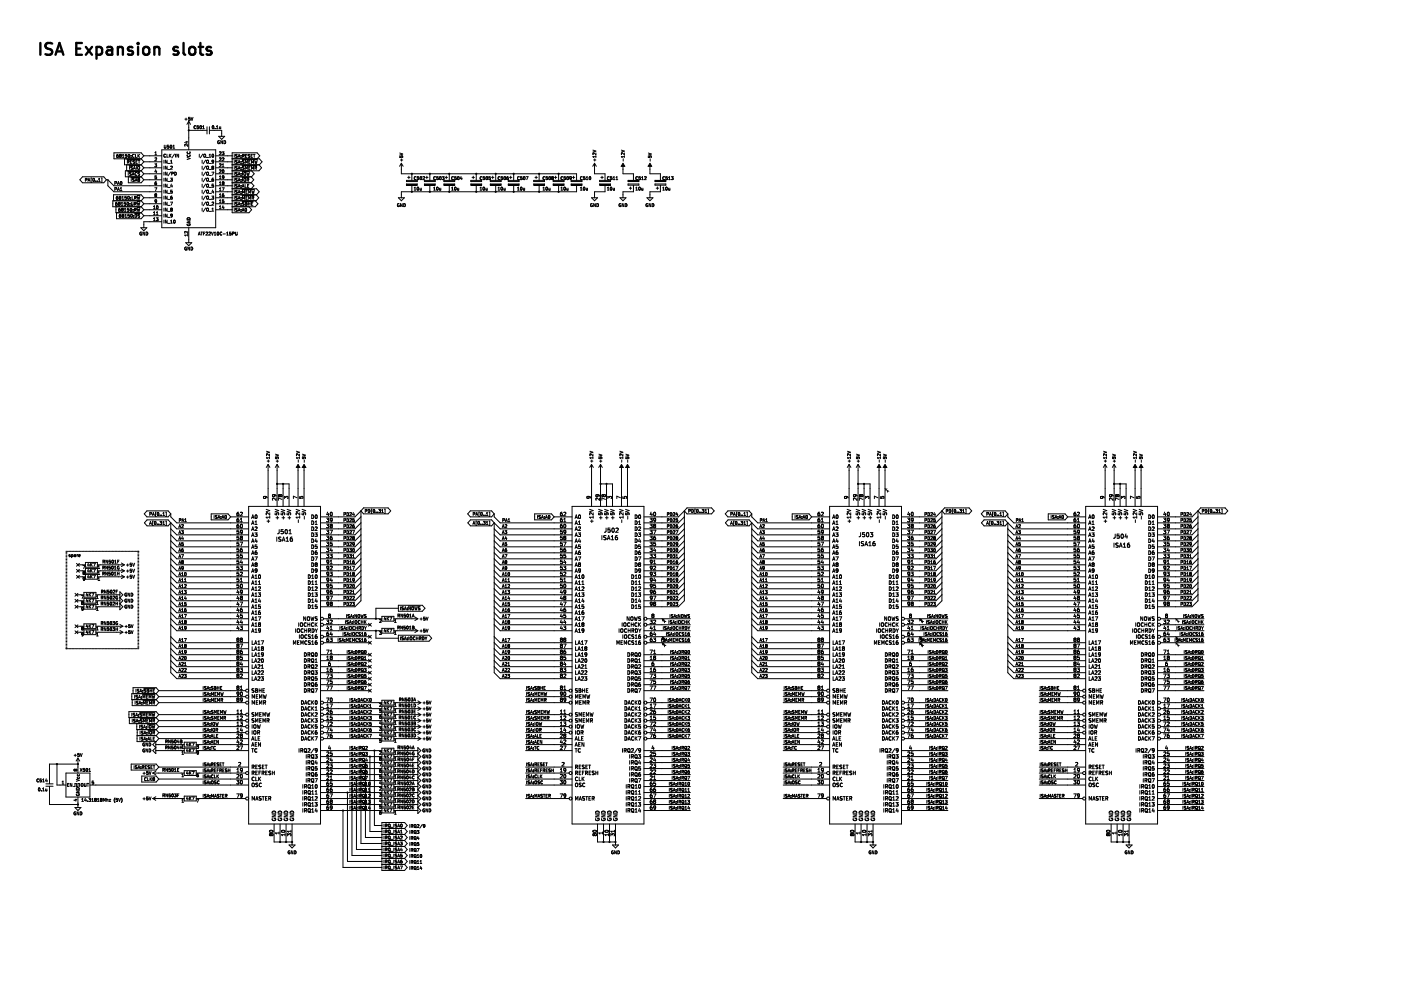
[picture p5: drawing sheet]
<svg xmlns="http://www.w3.org/2000/svg" width="420mm" height="297mm" viewBox="0 0 420 297" stroke-linecap="round" stroke-linejoin="round" font-family="sans-serif">
<g fill="#000">
<path d="M186.8 48.9l.6 .9h-.6v.9v-.9h-.5z" fill-rule="evenodd"/>
<path d="M194.9 48.9l.6 .9h-.6v.9v-.9h-.5z" fill-rule="evenodd"/>
<path d="M89.4 139.2l.5 .9h-.5v.9v-.9h-.6z" fill-rule="evenodd"/>
<path d="M91.2 139.2l.5 .9h-.5v.9v-.9h-.6z" fill-rule="evenodd"/>
<path d="M186.4 139.2l.5 .9h-.5v.9v-.9h-.6z" fill-rule="evenodd"/>
<path d="M188.2 139.2l.5 .9h-.5v.9v-.9h-.6z" fill-rule="evenodd"/>
<path d="M263.6 139.2l.6 .9h-.6v.9v-.9h-.5z" fill-rule="evenodd"/>
<path d="M265.4 146.4l.9 .1-.5 .2 1 .5-.4 .1-.1 .5-.6-1-.2 .4z" fill-rule="evenodd"/>
<path d="M265.4 139.2l.6 .9h-.6v.9v-.9h-.5z" fill-rule="evenodd"/>
<path d="M340.4 139.2l.6 .9h-.6v.9v-.9h-.5z" fill-rule="evenodd"/>
<path d="M342.2 139.2l.5 .9h-.5v.9v-.9h-.5z" fill-rule="evenodd"/>
<path d="M198.5 190.9l.9 .1-.5 .2 1 .5-.4 .1-.1 .4-.6-.9-.2 .4z" fill-rule="evenodd"/>
<path d="M198.5 190.9l.9 .1-.5 .2 1 .5-.4 .1-.1 .4-.6-.9-.2 .4z" fill-rule="evenodd"/>
<path d="M198.5 185.5l.9 .1-.5 .2 1 .5-.4 .1-.1 .4-.6-.9-.2 .4z" fill-rule="evenodd"/>
<path d="M198.5 185.5l.9 .1-.5 .2 1 .5-.4 .1-.1 .4-.6-.9-.2 .4z" fill-rule="evenodd"/>
<path d="M198.5 192.6l.9 .2-.5 .2 1 .5-.4 .1-.1 .4-.6-.9-.2 .4z" fill-rule="evenodd"/>
<path d="M198.5 192.6l.9 .2-.5 .2 1 .5-.4 .1-.1 .4-.6-.9-.2 .4z" fill-rule="evenodd"/>
<path d="M275.7 185.5l.9 .1-.4 .2 .9 .5-.4 .1-.1 .4-.5-.9-.2 .4z" fill-rule="evenodd"/>
<path d="M275.7 185.5l.9 .1-.4 .2 .9 .5-.4 .1-.1 .4-.5-.9-.2 .4z" fill-rule="evenodd"/>
<path d="M275.7 185.5l.9 .1-.4 .2 .9 .5-.4 .1-.1 .4-.5-.9-.2 .4z" fill-rule="evenodd"/>
<path d="M275.7 190.9l.9 .1-.4 .2 .9 .5-.4 .1-.1 .4-.5-.9-.2 .4z" fill-rule="evenodd"/>
<path d="M275.7 190.9l.9 .1-.4 .2 .9 .5-.4 .1-.1 .4-.5-.9-.2 .4z" fill-rule="evenodd"/>
<path d="M275.7 190.9l.9 .1-.4 .2 .9 .5-.4 .1-.1 .4-.5-.9-.2 .4z" fill-rule="evenodd"/>
<path d="M275.7 192.6l.9 .2-.4 .2 .9 .5-.4 .1-.1 .4-.5-.9-.2 .4z" fill-rule="evenodd"/>
<path d="M275.7 192.6l.9 .2-.4 .2 .9 .5-.4 .1-.1 .4-.5-.9-.2 .4z" fill-rule="evenodd"/>
<path d="M275.7 192.6l.9 .2-.4 .2 .9 .5-.4 .1-.1 .4-.5-.9-.2 .4z" fill-rule="evenodd"/>
<path d="M352.5 190.9l.9 .1-.4 .2 .9 .5-.4 .1-.1 .4-.5-.9-.3 .4z" fill-rule="evenodd"/>
<path d="M352.5 192.6l.9 .2-.4 .2 .9 .5-.4 .1-.1 .4-.5-.9-.3 .4z" fill-rule="evenodd"/>
<path d="M352.5 185.5l.9 .1-.4 .2 .9 .5-.4 .1-.1 .4-.5-.9-.3 .4z" fill-rule="evenodd"/>
<circle cx="56.6" cy="39.1" r=".32"/>
<circle cx="123.5" cy="52.1" r=".32"/>
<circle cx="123.5" cy="57.5" r=".32"/>
<circle cx="128.9" cy="52.1" r=".32"/>
<circle cx="128.9" cy="57.5" r=".32"/>
<circle cx="134.7" cy="52.1" r=".32"/>
<circle cx="134.7" cy="57.5" r=".32"/>
<circle cx="142.8" cy="52.1" r=".32"/>
<circle cx="142.8" cy="57.5" r=".32"/>
<circle cx="148.7" cy="52.1" r=".32"/>
<circle cx="148.7" cy="57.5" r=".32"/>
<circle cx="154.1" cy="52.1" r=".32"/>
<circle cx="154.1" cy="57.5" r=".32"/>
<circle cx="161.7" cy="52.1" r=".32"/>
<circle cx="161.7" cy="57.5" r=".32"/>
<circle cx="167.5" cy="52.1" r=".32"/>
<circle cx="167.5" cy="57.5" r=".32"/>
<circle cx="83.1" cy="145" r=".32"/>
<circle cx="84.9" cy="145" r=".32"/>
<circle cx="180.1" cy="145" r=".32"/>
<circle cx="181.9" cy="145" r=".32"/>
<circle cx="257.3" cy="145" r=".32"/>
<circle cx="259.1" cy="145" r=".32"/>
<circle cx="334.1" cy="145" r=".32"/>
<circle cx="335.9" cy="145" r=".32"/>
<circle cx="112.7" cy="189.1" r=".32"/>
<circle cx="112.7" cy="185.5" r=".32"/>
<circle cx="17.1" cy="229" r=".32"/>
<circle cx="23.4" cy="229" r=".32"/>
<circle cx="104.2" cy="237.6" r=".32"/>
<circle cx="105.6" cy="235.8" r=".32"/>
<circle cx="106.9" cy="234" r=".32"/>
<circle cx="108.2" cy="230.4" r=".32"/>
<circle cx="109.6" cy="228.6" r=".32"/>
<circle cx="110.9" cy="226.8" r=".32"/>
<circle cx="112.3" cy="225" r=".32"/>
<circle cx="23.4" cy="241.1" r=".32"/>
<circle cx="84" cy="252.4" r=".32"/>
<circle cx="85.8" cy="252.4" r=".32"/>
<circle cx="87.6" cy="252.4" r=".32"/>
<circle cx="102.9" cy="242.9" r=".32"/>
<circle cx="181" cy="252.4" r=".32"/>
<circle cx="182.8" cy="252.4" r=".32"/>
<circle cx="184.6" cy="252.4" r=".32"/>
<circle cx="258.2" cy="252.4" r=".32"/>
<circle cx="260" cy="252.4" r=".32"/>
<circle cx="261.8" cy="252.4" r=".32"/>
<circle cx="335" cy="252.4" r=".32"/>
<circle cx="336.8" cy="252.4" r=".32"/>
<circle cx="338.6" cy="252.4" r=".32"/>
</g>
<g fill="none" stroke="#000" stroke-width=".3">
<path d="M55.4 35.7h.7M55.8 35.4v.7M56.5 36h.1M56.6 36h.3M56.6 39.1h5.5M56.6 36.4v8.5M56.6 36.4l-.5 .9M56.6 36.4l.5 .9M57 35.2h-.4l-.1 .4h.4l.1 .4M57 36h-.1M57.3 35.2l.3 .9 .3-.9M58.7 37.8a.4 .4 0 0 0-.5 .3 .4 .4 0 0 0 .5 .4"/>
<path d="M59.1 38.1h.4M59.1 38.1h.1M59.5 38.1h.1M59.5 38.1v.4h-.4M59.5 37.7h-.4v.4M60 37.8l.1-.1a.41 .41 0 0 1 .4 .4 .41 .41 0 0 1-.5 .4zM60.8 38.6h.5M60.8 37.9l.2-.2v.9M62.1 38v2.1M62.8 39.1h3.7v1.8M62.8 38v2.1M63.7 37.8l.1-.1a.41 .41 0 0 1 .4 .4 .41 .41 0 0 1-.5 .4z"/>
<path d="M64.5 38.5h.1M64.9 37.9l.3-.2v.9M64.9 38.6h.5M65.8 38v.5h.4M66.2 38v.6M24.7 53h6.4l.8 .9-.8 .9h-6.4l-.7-.9zM25.6 53.9h.4l.1-.4h-.5v.9M26.4 54.4l.3-.9 .3 .9M26.5 54.1h.4M27.5 53.4h-.2v1.3h.2M28 53.5a.41 .41 0 0 1 .4 .4 .41 .41 0 0 1-.5 .4zM28.7 54.3h.1"/>
<path d="M29.2 54.3h.1M29.5 54.4h.6M29.5 53.7l.3-.2v.9M30.4 53.4h.2v1.3h-.2M31.9 53.9h.5M32.4 53.9l1.8 1.8h14.3M32.4 53.9v1.8l1.8 1.8h14.3M34.4 54.9h.5v-.4l-.5-.1v.9M34.4 56.7l.5-.1v-.3l-.5-.1v.9M34.9 59.4l.4-.2v.5M34.9 59.7h.1M35 59.7h.3"/>
<path d="M35 58.9l-.1 .8M35 58.9h.1M35.2 57.1l.3-.9 .3 .9M35.2 55.3l.3-.9 .3 .9M35.3 56.9h.4M35.3 55.1h.4M35.3 58.9h-.3M35.3 59.7h.1M35.4 46.3l-.4 .2v.5l.5 .1-.1-.4-.4 .1M35.8 46.5l.2 .2M35.8 46.4v.1M35.9 46.4h-.1"/>
<path d="M35.9 59.2l-.2 .2 .2 .4 .3-.2-.1-.4M35.9 59.2l-.2-.1 .2-.2 .3 .1-.1 .2M35.9 59.2h.2M35.9 46.3h.4M35.9 46.3v.1M36 46.7l-.2 .1 .2 .4 .4-.2-.2-.3M36 46.7h.2M36.1 57.1h.5M36.1 56.5l.2-.3v.9M36.3 46.3v.1M36.3 46.4h.1M36.4 46.4v.1"/>
<path d="M36.4 46.5l-.2 .2M36.6 59.8h.5M36.6 59.1l.2-.2v.9M36.7 46.5l.3-.2v.9M36.7 47.2h.5M37.3 47.6v1.8h5M37.9 58.9h-.4l-.1 .4 .5-.1v.5h-.5M38 49.4v1.8M38 46.3h-.4v.4h.4v.4h-.4M38.1 47.8h3.9M38.2 48.5h.4l.1-.3-.5-.1v.9M38.3 51.4h3.7"/>
<path d="M38.4 59.7h.1M38.4 58.9v.8M38.4 59.7h.3M38.4 58.9h.3M38.4 58.9h.1M38.4 48.5l.3 .5M38.5 51.7v.9M38.5 53v1.8h3.8l.8-.9M38.5 46.4a.43 .43 0 0 0-.1 .5 .43 .43 0 0 0 .4 .2v-.7M38.5 46.3h.3M38.5 46.3v.1M38.7 58.9h.1"/>
<path d="M38.7 58.9v.8M38.7 59.7h.1M38.7 49.6h3.3M38.8 46.3v.1M38.8 49.9v.9M38.9 52v.1M38.9 51.8v.2M38.9 52.1l.5 .3-.6 .1M38.9 51.7v.1M38.9 51.7h.5M39.1 48.5h.3M39.2 59.7h.1"/>
<path d="M39.2 59.2h.1M39.2 53.2h2.8M39.3 50.2v.1M39.3 50v.2M39.3 47.1v.1M39.3 47.1h.1M39.3 50.3l.4 .3-.5 .1M39.3 49.9h.4M39.3 46.6v.1M39.3 46.6h.1M39.3 49.9v.1M39.4 53.5v.9"/>
<path d="M39.5 48.1h-.4v.9h.4M39.6 58.9v.9h.4M39.6 52.6l.3-.9 .3 .9M39.7 52.3h.4M39.7 54.3h.5M39.8 53.5v.3M39.8 53.8h.1M39.8 53.8l.4 .2v.3M39.8 53.5h.5M39.8 53.5h.1M40 50.8l.3-.9 .3 .9M40.1 50.5h.4"/>
<path d="M40.2 54.3h.1M40.3 46.4a.4 .4 0 0 0-.6 .3 .4 .4 0 0 0 .6 .4M40.4 48.1l-.5 .1v.2l.5 .4-.5 .1M40.5 54.4l.3-.9 .3 .9M40.6 59.3l.3 .5M40.6 54.1h.4M40.6 46.3v.9h.5M40.8 48.5h.3M40.8 58.9h.1M40.8 58.9h-.5v.9M40.8 58.9v.4h-.5M40.9 49.9v.9"/>
<path d="M41 51.7a.41 .41 0 0 0-.5 .4 .41 .41 0 0 0 .5 .4M41 51.7v.1M41.1 58.6h.9M41.2 58.9l.2 .9 .1-.7 .2 .7 .2-.9M41.2 48.1h-.4v.9h.4M41.4 46.3v.9M41.5 48.1h.5M41.5 46.7l.4 .5M41.5 53.8l-.1-.1 .1-.2 .4 .1-.2 .2M41.5 53.8l-.1 .2 .1 .4 .4-.2-.2-.4M41.5 53.8h.2M41.7 48.1v.9"/>
<path d="M41.9 46.3l-.5 .5M41.9 51.7l-.5 .1v.2l.5 .4-.5 .1M42.3 51.2h-4.7v1.8h4.7M42.3 51.2l.8 .9M42.3 49.4l.8 .9M42.3 53l.8 .9M42.3 47.6l.8 .9M43.1 53.9h5.4M43.1 52.1h5.4M43.1 59.3h5.4M43.1 50.3h5.4M43.1 48.5h5.4"/>
<path d="M43.1 46.7h5.4M43.1 59.3l-.8-.9h-8.3v1.8M43.1 46.7l-.8-.9h-8.1v1.8h8.1M43.1 59.3l-.8 .9M43.1 46.7l-.8 .9M43.1 52.1l-.8 .9M43.1 50.3l-.8 .9M43.1 48.5l-.8 .9M46.4 49.1h.6l-.3 .3 .2 .1v.4h-.5M46.4 56.3h.6l-.4 .9M46.5 54.9h.4v.4h-.4zM46.5 45.8l.2-.3v.9"/>
<path d="M46.5 46.4h.5M46.5 53.5h.1M46.5 47.3h.3l.2 .3-.6 .6h.6M46.5 47.3v.1M46.5 54.9v.1M46.6 58.5l-.1 .1 .1 .4 .4-.2-.2-.3M46.6 58.5l-.1-.2 .1-.2 .4 .2-.2 .2M46.6 58.5h.2M46.7 50.9l-.2 .6h.5M46.9 51.2v.6M46.9 54.5l-.4 .4M46.9 52.7h-.4v.4l.5 .1-.1 .3h-.4"/>
<path d="M48.5 44.9h16.2v23.4h-16.2zM49.2 48v.9M49.2 49.8v.9M49.2 51.6v.9M49.2 53.4v.9M49.2 55.2v.9M49.2 57v.9M49.2 58.8v.9M49.3 43.5l.1 .9 .4-.2v-.7M49.7 46.3a.4 .4 0 0 0-.6 .4 .4 .4 0 0 0 .6 .3M50.1 46.2v.9h.4M50.1 48v.9l-.5-.9v.9"/>
<path d="M50.1 49.8v.9l-.5-.9v.9M50.1 51.6v.9l-.5-.9v.9M50.1 53.4v.9l-.5-.9v.9M50.1 55.2v.9l-.5-.9v.9M50.1 57v.9l-.5-.9v.9M50.1 58.8v.9l-.5-.9v.9M50.3 59.8h.7M50.3 56.2h.7M50.3 58h.7M50.3 49h.7M50.3 50.8h.7M50.3 54.4h.7"/>
<path d="M50.6 43.9h.1M50.6 43.9v.5l-.4-.1M50.6 43.5h-.4v.4h.4M50.8 46.2v.9M50.9 46.6l.4 .5M51.1 43.6l.1-.1a.41 .41 0 0 1 .4 .5 .41 .41 0 0 1-.5 .3zM51.1 53.4h.6l-.3 .3 .2 .1v.4h-.5M51.2 48.3l.2-.3v.9M51.2 48.9h.5M51.2 51.6l-.8 1.1M51.2 49.8h.3l.2 .3-.6 .6h.6M51.2 49.8v.1"/>
<path d="M51.3 46.2l-.5 .5M51.4 55.2l-.2 .6h.5M51.5 52.1l.4-.1v-.3l-.4-.1v.9M51.6 58.8l-.4 .2v.5l.4 .1v-.4l-.4 .1M51.6 55.5v.6M51.6 57h-.4v.4h.4v.4h-.4M51.9 43.8l.2-.3v.9M51.9 44.4h.5M52.3 46.2l-.7 1.1M52.4 51.6a.45 .45 0 0 1 .5 .5 .45 .45 0 0 1-.5 .4zM52.6 46.2v.9M53.6 46.2v.9l-.5-.9v.9"/>
<path d="M55.5 43.8h.1M55.5 43.4v.4M55.5 43.3v.1M55.7 42.5h.6M56 42.4v.5l-.6-.2M56.1 47.2l.9 .3-.9 .3M56.2 46.4a.4 .4 0 0 0 .4 .6 .4 .4 0 0 0 .3-.6M56.2 45.5a.4 .4 0 0 0 .4 .6 .4 .4 0 0 0 .3-.6M56.3 43.3v.5l-.5-.5h-.3M59.8 46.2v.9M60.6 48v.9M60.6 49.8v.9"/>
<path d="M60.6 51.6v.9M60.6 53.4v.9M60.6 55.2v.9M60.6 57v.9M60.6 58.8v.9M60.8 46.2l-.7 1.1M61.1 46.3h.5v.8l-.5-.1zM61.7 49.8l-.8 1.1M61.7 58.7l-.8 1.2M61.7 56.9l-.8 1.2M61.7 55.2l-.8 1.1M61.7 53.4l-.8 1.1"/>
<path d="M61.7 51.6l-.8 1.1M61.7 48l-.8 1.1M61.9 47.2h.6M62 57.1h.5l-.1 .7h-.4zM62 55.3h.5l-.1 .8-.4-.1zM62 49.9h.5l-.1 .8-.4-.1zM62.7 46.5l.3-.3v.9M62.7 59.8h.7M62.7 56.2h.7M62.7 58h.7M62.7 52.6h.7M62.7 49h.7"/>
<path d="M62.7 50.8h.7M62.7 54.4h.7M62.7 47.1h.5M63.5 58.8h.6l-.3 .3 .2 .1v.4h-.5M63.5 51.6h.6l-.4 .9M63.6 50l.1 .2M63.6 50h.1M63.7 46.3l.1-.1a.41 .41 0 0 1 .3 .5 .41 .41 0 0 1-.4 .3zM63.7 53.5l-.1 .6 .4 .1v-.4l-.4 .1M63.7 50.2l-.1 .2 .1 .3 .4-.2-.2-.3M63.7 53.4v.1M63.7 50.2h.2"/>
<path d="M63.8 56.9l-.2 .7h.5M64 57.3v.6M64 48.1h.1M64 48.1l-.4 .1 .1 .3h.3M64 53.4h-.3M64 49.8l-.4 .2M64 49.8v.1M64 55.2h-.4v.4h.4v.4h-.4M64 48.1v.6l-.3 .2M64 49.9l.1 .1M64 48.5h.1M64.1 50l-.2 .2"/>
<path d="M64.1 50h.1M64.1 48.4l-.1 .1M64.7 53.9h4.9M64.7 57.5h4.9M64.7 52.1h4.9M64.7 59.3h4.9M64.7 55.7h4.9M64.7 50.3h4.9M64.7 48.5h4.9M64.7 46.7h4.9M65.6 40.9h1.8l-.9 .9zM65.8 42.2a.41 .41 0 0 0-.5 .4 .41 .41 0 0 0 .5 .4l-.1-.3"/>
<path d="M65.8 49.2l.3-.1 .2 .3-.5 .6h.5M65.8 51l.3-.1 .2 .3-.5 .6h.5M65.8 58.3l.3-.2v.9M65.8 53l.3-.3v.9M65.8 54.7l.3-.2v.9M65.8 56.5l.3-.2v.9M65.8 59h.5M65.8 57.2h.5M65.8 55.4h.5M65.8 53.6h.5M65.8 45.6l.3-.1 .2 .3-.5 .6h.5M65.8 47.3h.3l.2 .3-.5 .6h.5"/>
<path d="M65.8 47.3v.1M65.8 45.6h.1M66.6 46.3l.5 .1M66.6 45.5h.6l-.3 .4h.2v.4M66.6 56.3h.6l-.4 .9M66.7 49.4l.2-.3v.9M66.7 50h.5M66.7 54.8l.1-.3 .3 .1v.2M66.7 58.9h.1M66.7 54.8h.1M66.7 55.3h.1M66.7 58.5v.1"/>
<path d="M66.7 42.2v.9l-.5-.9v.9M66.7 58.5h.4M66.7 58.9h.4M66.7 55.3h.4M66.7 58.5h.1M66.7 54.8l.1 .1M66.8 54.9h.2M66.8 54.9l-.1 .4M67 54.9l.1 .4M67 53.5l-.3 .1M67 53.5h.1M67.1 58.5h.1"/>
<path d="M67.1 47.3v.1M67.1 58.1l-.4 .2v.6M67.1 54.8l-.1 .1M67.1 47.3l-.4 .1M67.1 47.4v.3l-.5 .5h.6M67.1 59.9h-.4v.4h.4M67.1 58.9h.1M67.1 55.3h.1M67.1 54.8h.1M67.1 58.5v.4M67.1 46.3v.1M67.2 53.1l-.5 .1v-.4l.5 .1-.2 .6"/>
<path d="M67.2 42.2a.45 .45 0 0 1 .5 .4 .45 .45 0 0 1-.5 .5zM69.6 56.6h7.3l.8 .9-.8 .9h-7.3M69.6 47.6h8.2l.8 .9-.8 .9h-8.2M70.2 46.3v.9M70.2 48.1v.9M70.2 49.9v.9M70.2 51.7v.9M70.2 53.5v.9M70.2 55.3v.9M70.2 57.1v.9M70.2 58.9v.9M70.6 59.7h.5"/>
<path d="M70.6 56.1h.5M70.6 57.9h.5M70.6 54.3h.5M70.7 53.8h.1M70.7 46.4v.2M70.7 51.8v.2M70.7 48.2v.2M70.7 50v.2M70.7 53.5v.3M70.7 55.3v.3M70.7 57.1v.3M70.7 58.9v.3"/>
<path d="M70.7 59.2h.1M70.7 55.6h.1M70.7 57.4h.1M70.7 52v.1M70.7 48.4v.1M70.7 50.2v.1M70.7 46.6v.1M70.7 50.3l.4 .3-.5 .1M70.7 59.2l.4 .2M70.7 55.6l.4 .2M70.7 57.4l.4 .2M70.7 46.7l.4 .3-.5 .1"/>
<path d="M70.7 52.1l.4 .3-.5 .1M70.7 53.8l.4 .2v.3M70.7 48.5l.4 .3-.5 .1M70.7 58.9h.1M70.7 58.9h.4M70.7 55.3h.1M70.7 55.3h.4M70.7 57.1h.1M70.7 57.1h.4M70.7 51.7v.1M70.7 51.7h.4M70.7 53.5h.1"/>
<path d="M70.7 48.1v.1M70.7 48.1h.4M70.7 49.9v.1M70.7 49.9h.4M70.7 53.5h.4M70.7 46.3v.1M70.7 46.3h.4M71.1 55.8h.1M71.1 59.4h.1M71.1 57.6h.1M71.1 55.8v.3M71.1 57.6v.3"/>
<path d="M71.1 59.4v.3M71.1 59.7h.1M71.1 56.1h.1M71.1 57.9h.1M71.1 54.3h.1M71.4 59.8l.3-.9 .3 .9M71.4 56.2l.3-.9 .3 .9M71.4 52.6l.3-.9 .3 .9M71.4 58l.3-.9 .3 .9M71.4 49l.3-.9 .3 .9M71.4 50.8l.3-.9 .3 .9M71.4 54.4l.3-.9 .3 .9"/>
<path d="M71.4 47.2l.3-.9 .3 .9M71.5 59.5h.4M71.5 55.9h.4M71.5 57.7h.4M71.5 52.3h.4M71.5 48.7h.4M71.5 50.5h.4M71.5 54.1h.4M71.5 46.9h.4M72.3 50.7v.1M72.3 52.5v.1M72.3 48.9v.1"/>
<path d="M72.3 47.1v.1M72.3 47.2h.1M72.3 49h.1M72.3 52h.1M72.3 59.2h.1M72.3 53.8h.1M72.3 57.4h.1M72.3 55.6h.1M72.3 50.8h.1M72.3 52.6h.1M72.3 54.3h.1M72.3 56.1h.1"/>
<path d="M72.3 52v.1M72.3 46.7h.1M72.3 48.5h.1M72.3 50.3h.1M72.3 57.9v.1M72.3 59.7v.1M72.6 56.2l.3-.9 .3 .9M72.6 56.8h3.7M72.6 58.6h3.6M72.6 51.4h2.2M72.6 47.8h4.6M72.6 49.6h4.4"/>
<path d="M72.6 53.2h2.1M72.7 55.9h.4M72.7 51.7v.9M72.7 53.5v.9M72.7 58v-.9l.3 .6 .3-.6v.9M72.7 59.8v-.9l.3 .6 .3-.6v.9M72.9 46.7l.3 .5M73.2 46.3h-.5v.9M73.2 46.3v.1M73.2 49.9l-.5 .1v.2l.5 .4-.5 .1M73.2 48.1l-.5 .1v.2l.5 .4-.5 .1M73.2 46.4v.3h-.5"/>
<path d="M73.5 55.3v.9h.4M73.6 49v-.9l.3 .6 .3-.6v.9M73.6 50.8v-.9l.3 .6 .3-.6v.9M73.6 46.7h.3M73.8 57.5h.3M73.8 59.3h.3M74 51.7l.2 .9 .2-.7 .2 .7 .2-.9M74.1 46.3h-.5v.9h.5M74.1 53.9h.4l.1-.4h-.5v.9M74.2 58.9h-.4v.9h.4M74.2 57.1h-.4v.9h.4M74.2 55.7h.3"/>
<path d="M74.3 53.9l.3 .5M74.4 46.4v.2M74.4 46.6l.1 .1M74.5 46.7l.4 .3-.5 .1M74.5 46.3l-.1 .1M74.5 46.3h.4M74.6 58v-.9l.3 .6 .3-.6v.9M74.6 59.8v-.9l.3 .6 .3-.6v.9M74.6 50.3h.3M74.6 48.5h.3M74.7 55.3h-.5v.9h.5M75 48.1h-.4v.9h.4"/>
<path d="M75 49.9h-.4v.9h.4M75.3 46.7h.3M75.3 53l.8 .9-.8 .9M75.4 54.8l.7 .9-.7 .9M75.4 54.8h-5.8M75.4 49v-.9l.3 .6 .3-.6v.9M75.4 50.8v-.9l.3 .6 .3-.6v.9M75.4 51.2l.8 .9-.8 .9h-5.8M75.5 57.1l.2 .9 .2-.7 .2 .7 .2-.9M75.6 59.3h.4l.1-.4h-.5v.9M75.7 46.3h-.4v.9h.4M75.8 59.3l.3 .5"/>
<path d="M76 46.3h.5M76.2 46.3v.9M76.4 48.1l.2 .9 .1-.7 .2 .7 .2-.9M76.4 50.3h.5v-.3l-.5-.1v.9M76.7 50.3l.3 .5M76.8 58.4l.8 .9-.8 .9h-7.2M77.1 47.6l.8-.9-.8-.9h-7.5v18h5.1l.8-.9-.8-.9M77.7 49.4l.8 .9-.8 .9h-8.1M119.5 59.3h1.8l-.9 .9zM119.9 46.8v.4h.4v-.4h.4M119.9 45.9l.9 .3-.9 .3M120.1 48h.7"/>
<path d="M120.4 48.9v3.2h52.5v2M120.4 48.9l-.6 .9M120.4 48.9l.5 .9M120.4 47.6v.7M120.7 46.8h.1M120.7 46.8v.4M121.9 54.1h3.2v.3h-3.2zM121.9 55.1h3.2v.4h-3.2zM122.3 53.2h.7M122.6 52.8v.7M123.5 52.1v2M123.5 55.5v2"/>
<path d="M124.2 57h.5M124.2 56.4l.3-.3v.9M124.7 53a.41 .41 0 0 0-.5 .4 .41 .41 0 0 0 .6 .4M124.7 53h.1M125.2 56.1h.1a.41 .41 0 0 1 .3 .5 .41 .41 0 0 1-.4 .3zM125.6 53h-.4l-.1 .4 .4-.1 .1 .5h-.5M126 56.4v.5h.3M126.1 53h.1a.41 .41 0 0 1 .3 .4 .41 .41 0 0 1-.4 .4zM126.4 56.4v.6M126.4 56.9h-.1M126.9 53h.3l.1 .2-.5 .6h.5M126.9 53h-.1"/>
<path d="M127.3 54.1h3.2v.3h-3.2zM127.3 55.1h3.2v.4h-3.2zM127.6 53.2h.8M128 52.8v.7M128.9 52.1v2M128.9 55.5v2M130.1 57h.5M130.1 56.4l.2-.3v.9M130.6 53a.4 .4 0 0 0-.6 .4 .4 .4 0 0 0 .6 .4M131 56.2l.1-.1a.41 .41 0 0 1 .3 .5 .41 .41 0 0 1-.4 .3zM131.4 53h-.4l-.1 .4 .5-.1v.5h-.5M131.8 56.4v.5h.3"/>
<path d="M131.9 53h.1a.41 .41 0 0 1 .3 .4 .41 .41 0 0 1-.4 .4zM132.2 56.4v.6M132.2 56.9h-.1M132.6 53h.6l-.3 .3 .2 .1v.4h-.5M133.1 54.1h3.3v.3h-3.3zM133.1 55.1h3.3v.4h-3.3zM133.5 53.2h.7M133.8 52.8v.7M134.7 52.1v2M134.7 55.5v2M135.4 57h.6M135.4 56.4l.3-.3v.9"/>
<path d="M136 53a.4 .4 0 0 0-.6 .4 .4 .4 0 0 0 .6 .4M136.4 56.2l.1-.1a.41 .41 0 0 1 .3 .5 .41 .41 0 0 1-.4 .3zM136.8 53h-.4l-.1 .4 .5-.1v.5h-.5M137.2 56.4v.5h.4M137.3 53h.1a.41 .41 0 0 1 .3 .4 .41 .41 0 0 1-.4 .4zM137.6 56.4v.6M138.3 52.9l-.3 .6h.6M138.5 53.2v.6M141.2 54.1h3.2v.3h-3.2zM141.2 55.1h3.2v.4h-3.2zM141.6 53.2h.7M141.9 52.8v.7"/>
<path d="M142.8 52.1v2M142.8 55.5v2M144 57h.5M144 56.4l.2-.3v.9M144.5 53a.4 .4 0 0 0-.5 .4 .4 .4 0 0 0 .5 .4M144.9 56.2a.43 .43 0 0 0-.1 .5 .43 .43 0 0 0 .4 .2l.1-.7M145 56.1l-.1 .1M145 56.1h.2M145.2 56.1l.1 .1M145.3 53h-.4v.4l.4-.1v.5h-.4M145.7 56.4l.1 .5h.3M145.8 53a.43 .43 0 0 0-.1 .5 .43 .43 0 0 0 .4 .3l.1-.8"/>
<path d="M145.9 53h.2M145.9 53h-.1M146.1 53h.1M146.1 56.4v.6M147 54.1h3.3v.3h-3.3zM147 55.1h3.3v.4h-3.3zM147.1 53h-.5v.4l.4-.1 .1 .5h-.5M147.4 53.2h.7M147.8 52.8v.7M148.7 52.1v2M148.7 55.5v2M149.4 57h.5"/>
<path d="M149.4 56.4l.2-.3v.9M149.9 53a.4 .4 0 0 0-.5 .4 .4 .4 0 0 0 .5 .4M150.3 56.2a.43 .43 0 0 0-.1 .5 .43 .43 0 0 0 .4 .2v-.7M150.3 56.1h.3M150.3 56.1v.1M150.6 56.1v.1M150.7 53h-.4v.4l.4-.1v.5h-.4M151.1 56.4l.1 .5h.3M151.2 53a.43 .43 0 0 0-.1 .5 .43 .43 0 0 0 .4 .3v-.8M151.2 53h.3M151.2 53h.1M151.5 53h.1"/>
<path d="M151.5 56.4v.6M152.1 53l-.1 .7 .4 .1v-.5l-.4 .2M152.1 53h.1M152.4 53h-.3M152.4 54.1h3.3v.3h-3.3zM152.4 55.1h3.3v.4h-3.3zM152.8 53.2h.7M153.2 52.8v.7M154.1 52.1v2M154.1 55.5v2M155.2 56.4l.3-.3v.9M155.2 57h.5"/>
<path d="M155.7 53a.41 .41 0 0 0-.5 .4 .41 .41 0 0 0 .6 .4M155.7 53h.1M156.1 56.2a.43 .43 0 0 0-.1 .5 .43 .43 0 0 0 .4 .2l.1-.7M156.2 56.1l-.1 .1M156.2 56.1h.2M156.4 56.1l.1 .1M156.6 53h-.5v.4l.4-.1 .1 .5h-.5M157 56.4v.5h.3M157 53a.43 .43 0 0 0-.1 .5 .43 .43 0 0 0 .4 .3l.1-.8M157.1 53h-.1M157.1 53h.2M157.3 53h.1"/>
<path d="M157.3 56.4v.6M157.8 53h.6l-.4 .8M160.1 54.1h3.2v.3h-3.2zM160.1 55.1h3.2v.4h-3.2zM160.4 53.2h.7M160.8 52.8v.7M161.7 52.1v2M161.7 55.5v2M162.8 56.4l.3-.3v.9M162.8 57h.5M163.3 53a.41 .41 0 0 0-.5 .4 .41 .41 0 0 0 .6 .4M163.3 53h.1"/>
<path d="M163.8 56.2l.1-.1a.41 .41 0 0 1 .3 .5 .41 .41 0 0 1-.4 .3zM164.2 53h-.4l-.1 .4 .5-.1v.5h-.5M164.6 56.4v.5h.3M164.7 53h.1a.41 .41 0 0 1 .3 .4 .41 .41 0 0 1-.4 .4zM165 56.4v.6M165 56.9h-.1M165.4 53.1v.1M165.4 53.2l.2 .1M165.4 53.1l.2-.1 .4 .1M165.6 53.3l-.2 .2 .2 .3 .4-.1-.2-.4M165.6 53.3h.2M165.9 54.1h3.2v.3h-3.2z"/>
<path d="M165.9 55.1h3.2v.4h-3.2zM166 53.2l-.2 .1M166 53.1v.1M166.3 53.2h.7M166.6 52.8v.7M167.5 52.1v2M167.5 55.5v2M168.2 57h.5M168.2 56.4l.3-.3v.9M168.7 53a.41 .41 0 0 0-.5 .4 .41 .41 0 0 0 .6 .4M168.7 53h.1M169.6 53h-.4l-.1 .4 .4-.1 .1 .5h-.5"/>
<path d="M170 56.4v.5h.3M170.1 53h.1a.41 .41 0 0 1 .3 .4 .41 .41 0 0 1-.4 .4zM170.4 56.4v.6M170.4 56.9h-.1M170.9 53h.4v.5l-.4-.1zM171.3 54.1h3.2v.3h-3.2zM171.3 55.1h3.2v.4h-3.2zM171.3 53.5l-.4 .3M171.3 53.3v.1M171.7 53.2h.7M172 52.8v.7M172.9 55.5v2h-52.5v1.8"/>
<path d="M174.1 57h.5M174.1 56.4l.2-.3v.9M174.6 53a.4 .4 0 0 0-.5 .4 .4 .4 0 0 0 .5 .4M175.4 53h-.4v.4l.4-.1v.5h-.4M175.8 56.4l.1 .5h.3M175.8 53.8h.5M175.8 53.2l.3-.2v.8M176.2 56.4v.6M176.2 56.9h.1M176.8 53a.43 .43 0 0 0-.2 .5 .43 .43 0 0 0 .5 .3v-.8M176.8 53h.3M176.8 53h.1"/>
<path d="M177.1 53h.1M177.4 59.3h1.8l-.9 .9zM177.8 45l.9 .3-.9 .3M178 47.9h.7M178.3 48.9v3.2h3.1v2M178.3 48.9l-.5 .9M178.3 48.9l.5 .9M178.4 47.6v.7M178.7 45.8v.6l-.6-.6-.3 .2 .1 .4M178.7 47h-.9l.3 .2M178.7 46.7v.5M179.8 54.1h3.3v.3h-3.3z"/>
<path d="M179.8 55.1h3.3v.4h-3.3zM180.2 53.2h.7M180.5 52.8v.7M181.4 55.5v2h-3.1v1.8M182.1 56.4l.3-.3v.9M182.1 57h.6M182.7 53a.4 .4 0 0 0-.6 .4 .4 .4 0 0 0 .6 .4M183.1 56.2v-.1a.39 .39 0 0 1 .4 .4 .39 .39 0 0 1-.4 .4zM183.4 56.1v.1M183.5 53h-.4l-.1 .4 .5-.1v.5h-.5M183.9 56.4v.5h.4M183.9 53.2l.3-.2v.8"/>
<path d="M183.9 53.8h.5M184.3 56.4v.6M184.8 53.8h.5M184.8 53.2l.2-.2v.8M185.9 59.3h1.8l-.9 .9zM186.3 45l.9 .3-.9 .3M186.8 49.8v2.3h3.2v2M186.8 48.9l.6 .9h-1.1zM186.9 47.6v.7M187.2 45.8v.6l-.6-.6-.3 .2 .1 .4M187.2 47h-.9l.3 .2M187.2 46.7v.5"/>
<path d="M188.4 54.1h3.2v.3h-3.2zM188.4 55.1h3.2v.4h-3.2zM188.7 56.4h.7M189.1 56v.8M190 55.5v2h-3.2v1.8M190.7 57h.5M190.7 56.4l.2-.3v.9M191.2 53a.4 .4 0 0 0-.5 .4 .4 .4 0 0 0 .5 .4M191.6 56.2a.43 .43 0 0 0-.1 .5 .43 .43 0 0 0 .4 .2l.1-.7M191.7 56.1l-.1 .1M191.7 56.1h.2M191.9 56.1l.1 .1"/>
<path d="M192 53h-.4v.4l.4-.1v.5h-.4M192.4 56.4l.1 .5h.3M192.4 53.8h.5M192.4 53.2l.3-.2v.8M192.8 56.4v.6M193.7 53h.1M193.7 53h-.4M193.8 53v.3l-.6 .5h.6M194 59.3h1.8l-.9 .9zM194.4 46.8v.4h.5l-.1-.4h.4v.4M194.4 45.9l.9 .3-.9 .3M194.9 49.8v2.3h3.2v2"/>
<path d="M194.9 48.9l.6 .9h-1.1zM195 47.6v.7M196.4 54.1h3.3v.3h-3.3zM196.4 55.1h3.3v.4h-3.3zM196.8 56.4h.7M197.2 56v.8M198.1 55.5v2h-3.2v1.8M198.8 57h.5M198.8 56.4l.2-.3v.9M199.3 53a.41 .41 0 0 0-.5 .4 .41 .41 0 0 0 .5 .4M199.3 53h.1M199.7 56.2a.43 .43 0 0 0-.1 .5 .43 .43 0 0 0 .4 .2v-.7"/>
<path d="M199.7 56.1h.3M199.7 56.1v.1M200 56.1v.1M200.1 53h-.4v.4l.4-.1v.5h-.4M200.5 56.4l.1 .5h.3M200.5 53.2l.3-.2v.8M200.5 53.8h.5M200.9 56.4v.6M201.3 53h.6l-.3 .3 .2 .1v.4h-.5M34.7 61.2l.4-.2v.5M34.7 61.5h.1M34.7 61.5h.4"/>
<path d="M34.8 62v1.8h7.5M34.9 63.8v1.8h7.4l.8-.9M35.1 60.6l-.4 .3v.6M35.1 61.5h.1M35.7 61l-.2 .2 .2 .3 .3-.1-.2-.4M35.7 61l-.2-.1 .2-.3 .3 .2-.2 .2M35.7 61h.1M35.8 64.8l.4-.2v.5M35.8 65.1h.1M35.8 65.1h.4M36 62.4l-.4 .3v.5l.5 .1-.1-.5-.4 .2M36.2 64.2l-.4 .3v.6"/>
<path d="M36.2 65.1h.1M36.4 60.9l.2-.3v.9M36.4 61.5h.5M36.5 63.3h.1M36.5 62.7v.1M36.5 62.7l.1-.3 .3 .1v.2M36.5 62.9v.4M36.5 62.8h.1M36.5 63.3h.4M36.5 62.9h.1M36.6 62.8h.2M36.6 62.8l-.1 .1"/>
<path d="M36.8 64.6h.2M36.8 64.6l-.2 .2 .2 .3 .3-.1-.1-.4M36.8 62.8l.1 .1M36.8 64.6l-.2-.1 .2-.3 .3 .2-.1 .2M36.9 62.9h.1M36.9 62.8h-.1M36.9 63.3h.1M36.9 62.9v.4M36.9 62.7v.1M37.3 63.3h.5M37.3 62.7l.3-.3v.9M37.5 65.1h.5"/>
<path d="M37.5 64.5l.2-.3v.9M37.7 60.6h-.4l-.1 .5 .4-.1 .1 .5h-.5M38.2 60.7l.1-.1a.41 .41 0 0 1 .3 .5 .41 .41 0 0 1-.4 .4zM38.2 63.3h.4M38.6 62.4h-.4v.5l.4-.1v.5M38.6 63.3h.1M38.8 64.2h-.4l-.1 .5 .5-.1v.5h-.5M39 61v.1M39 61.5h.1M39.1 63.3h.1M39.1 62.5l.1-.1a.44 .44 0 0 1 .3 .5 .44 .44 0 0 1-.4 .4zM39.3 65.1a.43 .43 0 0 1-.2-.5 .43 .43 0 0 1 .5-.3v.8"/>
<path d="M39.3 65.1h.1M39.3 65.1h.3M39.4 60.6l.2 .9 .3-.1v-.8M39.6 65.1h.1M39.9 62.8h.1M39.9 63.3h.1M40.1 65.1h.1M40.1 65.1h-.1M40.1 64.6v.1M40.3 61.1h.5v-.4l-.5-.1v.9M40.3 62.9h.5v-.4l-.5-.1v.9M40.4 64h1.6"/>
<path d="M40.5 64.2a.45 .45 0 0 1 .5 .5 .45 .45 0 0 1-.5 .4zM40.6 62.9l.3 .4M40.6 61.1l.3 .4M41.1 60.4h.9M41.1 62.2h.9M41.2 62.4l.2 .9 .1-.6 .2 .6 .2-.9M41.2 60.6l.2 .9 .1-.6 .2 .6 .2-.9M41.9 64.3h-.5v.3l.5 .4-.5 .1M42.2 68.3h1.8l-.9 .9zM42.3 60.2h-8.5v1.8h8.5M42.3 63.8l.8 .9M42.3 62l.8 .9"/>
<path d="M42.3 60.2l.8 .9M42.4 69.6a.41 .41 0 0 0-.5 .4 .41 .41 0 0 0 .6 .4l-.2-.3M43.1 61.1h5.4M43.1 62.9h5.4M43.1 64.7h5.4M43.1 62.9l-.8 .9M43.1 61.1l-.8 .9M43.4 69.6v.9l-.5-.9v.9M43.8 69.6a.45 .45 0 0 1 .5 .4 .45 .45 0 0 1-.5 .5zM46 61.9l.3-.2v.9M46 63.7l.3-.2v.9M46 65.5l.3-.2v.9"/>
<path d="M46 62.6h.6M46 64.4h.6M46 66.2h.6M46.9 65.3h.5l-.3 .3 .3 .1v.4h-.5M46.9 63.7l.3-.2v.9M46.9 64.4h.5M47 60.3l-.4 .1-.1-.4 .5 .1-.1 .5-.3 .2M48.5 66.5h-5.4v1.8M49.2 60.6v.9M49.2 62.4v.9M49.2 64.2v.9M49.2 66v.9"/>
<path d="M50.1 60.6v.9l-.5-.9v.9M50.1 62.4v.9l-.5-.9v.9M50.1 64.2v.9l-.5-.9v.9M50.1 66v.9l-.5-.9v.9M50.3 63.4h.7M50.3 61.6h.7M50.3 65.2h.7M50.3 67h.7M51.1 60.6h.6l-.4 .9M51.2 66.9h.5M51.2 66.2l.2-.2v.9M51.3 62.8l-.1-.2 .1-.2 .4 .2-.2 .2"/>
<path d="M51.3 62.8l-.1 .1 .1 .4 .4-.2-.2-.3M51.3 62.8h.2M51.7 64.6l-.4 .1-.1-.4h.5l-.1 .6-.3 .2M55.5 69.5v.3M55.5 69.8v.1M55.5 69.4v.1M55.7 72.7h1.8l-.9 .9zM55.8 74.6l.2 .3M55.9 74.1a.42 .42 0 0 0-.5 .4 .42 .42 0 0 0 .5 .4M56 74.9h-.1M56.1 66.2h.9l-.9 .5h.9M56.2 67.1a.41 .41 0 0 0 .4 .6 .41 .41 0 0 0 .3-.6l-.3 .2"/>
<path d="M56.2 65.4a.48 .48 0 0 1 .5-.1 .48 .48 0 0 1 .3 .5h-.9zM56.3 70.5h-.9l.3 .2M56.3 69.4v.5l-.5-.5h-.3M56.3 70.2v.5M56.6 68.3v4.4M56.9 74.1v.9l-.6-.9v.9M57.3 74.1a.45 .45 0 0 1 .5 .4 .45 .45 0 0 1-.5 .5zM59.5 70.5l.3-.9 .3 .9M59.5 70.2h.5M60.2 69.6h.5M60.5 69.6v.9M60.6 60.6v.9"/>
<path d="M60.6 62.4v.9M61 70h.3M61.5 69.6h-.5v.9M61.7 62.3l-.8 1.2M61.7 60.5l-.8 1.2M61.8 69.7l.3-.1 .2 .2-.6 .7h.6M62 60.7h.5l-.1 .7h-.4zM62.6 69.7l.4-.1 .1 .2-.5 .7h.5M62.7 63.4h.7M62.7 61.6h.7M63.4 69.6l.3 .9 .3-.9M63.6 62.6l.2-.2v.9"/>
<path d="M63.6 63.3h.5M63.6 60.6v.1M63.6 60.6h.4M64 60.6v.1M64 60.7v.3l-.5 .5h.6M64.3 70.5h.5M64.3 69.8l.2-.2v.9M64.7 61.1h4.9M64.7 62.9h4.9M65.2 70.4a.43 .43 0 0 1-.1-.5 .43 .43 0 0 1 .4-.3v.8M65.2 70.4h.1M65.2 70.4h.3"/>
<path d="M65.5 70.4h.1M65.8 62.6h.5M65.8 60.1l.3-.2v.9M65.8 61.9l.3-.2v.9M65.8 60.8h.5M66.5 69.7a.41 .41 0 0 0-.5 .3 .41 .41 0 0 0 .5 .4M66.5 70.4h.1M66.9 61.6l-.2 .7h.5M66.9 70.1h.7M67.1 62v.6M67.1 60.3h.1M67.1 60.3v.4h-.4"/>
<path d="M68 70.5h.5M68 69.8l.2-.2v.9M68.8 70.4h.5M69.3 69.6h-.4l-.1 .4h.5v.4M69.3 70.4h.1M69.7 70h.5v-.3l-.5-.1v.9M70.2 60.6v.9M70.2 62.4v.9M70.6 69.6l.1 .8M70.6 63.3h.5M70.6 61.5h.5M70.7 70.4h.1"/>
<path d="M70.7 70.4h.4M71.1 63h.1M71.1 61.2h.1M71.1 70.4h.1M71.1 63.3h.1M71.1 63v.3M71.1 61.2v.3M71.1 61.5h.1M71.1 69.6v.8M71.1 62.5l-.5 .1 .5 .4M71.1 60.7l-.5 .1 .5 .4M71.4 63.3l.3-.9 .3 .9"/>
<path d="M71.4 61.5l.3-.9 .3 .9M71.5 63.1h.4M71.5 61.3h.4M72.3 61v.1M72.3 62.8v.1M72.3 61.5h.1M72.3 63.3h.1M72.6 63.3l.3-.9 .3 .9M72.6 60.4h3.3M72.7 63.1h.4M73.2 60.7h-.5v.3l.5 .4-.5 .1M73.5 63.3a.43 .43 0 0 1-.1-.5 .43 .43 0 0 1 .4-.3l.1 .8"/>
<path d="M73.5 63.3h.1M73.6 61.1h.3M73.6 60.6l.5 .2-.2 .7h-.3zM73.6 63.3h.2M73.9 63.3h-.1M74.5 61.1h.5M74.5 60.6v.9M75 60.6v.9M75.4 61.1h.3M75.9 60.6h-.5v.9h.5M76.6 60.2l.7 .9-.7 .9h-7M119.7 61.1a.41 .41 0 0 0-.5 .4 .41 .41 0 0 0 .5 .3l-.1-.3"/>
<path d="M120.6 61v.9l-.5-.9v.9M121.1 61a.45 .45 0 0 1 .5 .5 .45 .45 0 0 1-.5 .4zM177.6 61.1a.41 .41 0 0 0-.5 .4 .41 .41 0 0 0 .6 .3l-.2-.3M178.6 61v.9l-.6-.9v.9M179 61a.45 .45 0 0 1 .5 .5 .45 .45 0 0 1-.5 .4zM186 61.5l.2 .3M186.1 61.1a.42 .42 0 0 0-.5 .4 .42 .42 0 0 0 .5 .4M186.2 61.8l-.1 .1M187.1 61v.9l-.5-.9v.9M187.5 61a.45 .45 0 0 1 .5 .5 .45 .45 0 0 1-.5 .4zM194.1 61.5l.2 .3M194.2 61.1a.42 .42 0 0 0-.5 .4 .42 .42 0 0 0 .5 .4"/>
<path d="M194.3 61.8l-.1 .1M195.2 61v.9l-.5-.9v.9M195.6 61a.45 .45 0 0 1 .5 .5 .45 .45 0 0 1-.5 .4zM79.9 135.3l.9 .3-.9 .3M80.1 138.2h.7M80.4 139.2v12.6M80.4 139.2l-.5 .9M80.4 139.2l.5 .9M80.5 137.9v.6M80.8 136.1v.6l-.6-.6-.3 .2 .1 .3M80.8 137.2h-.9l.3 .3M80.8 137v.5"/>
<path d="M82.6 137v.5h.4v-.4l.4-.1M82.6 136.1l.9 .3-.9 .3M82.8 138.2h.7M83.1 139.2v12.6M83.1 139.2l-.5 .9M83.1 139.2l.5 .9M83.2 137.9v.7M83.4 137l.1 .1M83.5 137.1l-.1 .4M88.9 135.3l.9 .3-.9 .3M89.4 139.2l.5 .9h-1.1zM89.5 137.9v.6"/>
<path d="M89.8 137.2h-.9l.3 .3M89.8 136.1v.6l-.6-.6-.3 .2 .1 .3M89.8 137v.5M90.7 136.1l.9 .3-.9 .3M90.7 137v.5h.4v-.4M91.1 137v.1M91.1 137l.4 .1v.4M91.2 139.2l.5 .9h-1.1zM91.2 137.9v.7M176.9 135.3l.9 .3-.9 .3M177.1 138.2h.7M177.4 139.2v12.6"/>
<path d="M177.4 139.2l-.5 .9M177.4 139.2l.5 .9M177.5 137.9v.6M177.8 136.1v.6l-.6-.6-.3 .2 .1 .3M177.8 137.2h-.9l.3 .3M177.8 137v.5M179.6 137v.5h.4v-.4M179.6 136.1l.9 .3-.9 .3M179.8 138.2h.7M180 137l.5 .1-.1 .4M180 137v.1M180.1 139.2v12.6"/>
<path d="M180.1 139.2l-.5 .9M180.1 139.2l.5 .9M180.2 137.9v.7M185.9 135.3l.9 .3-.9 .3M186.4 139.2l.5 .9h-1.1zM186.5 137.9v.6M186.8 136.1v.6l-.6-.6-.3 .2 .1 .3M186.8 137.2h-.9l.3 .3M186.8 137v.5M187.7 137v.5h.4v-.4M187.7 136.1l.9 .3-.9 .3M188.1 137l.4 .1v.4"/>
<path d="M188.1 137v.1M188.2 139.2l.5 .9h-1.1zM188.2 137.9v.7M254.2 135.3l.9 .3-.9 .3M254.4 138.2h.7M254.6 139.2v12.6M254.6 139.2l-.5 .9M254.6 139.2l.6 .9M254.7 137.9v.6M255.1 136.1v.6l-.7-.6-.2 .2v.3M255.1 137.2h-.9l.2 .3M255.1 137v.5"/>
<path d="M256.8 137v.5h.5l-.1-.4M256.8 136.1l.9 .3-.9 .3M257.1 138.2h.6M257.3 137l-.1 .1M257.3 137h.4M257.3 139.2v12.6M257.3 139.2l-.5 .9M257.3 139.2l.6 .9M257.4 137.9v.7M257.7 137v.1M257.7 137.1v.4M263.1 135.3l.9 .3-.9 .3"/>
<path d="M263.6 139.2l.6 .9h-1.1zM263.7 137.9v.6M264 137.2h-.9l.3 .3M264 136.1v.6l-.6-.6-.3 .2 .1 .3M264 137v.5M264.9 137v.5h.5l-.1-.4M264.9 136.1l.9 .3-.9 .3M265.4 137l.4 .1-.1 .4M265.4 137l-.1 .1M265.4 139.2l.6 .9h-1.1zM265.5 137.9v.7M330.9 135.3l.9 .3-.9 .3"/>
<path d="M331 136.6h.1M331.2 138.2h.6M331.4 139.2v12.6M331.4 139.2l-.5 .9M331.4 139.2l.6 .9M331.5 137.9v.6M331.8 136.1v.6l-.6-.6-.3 .2 .1 .3M331.8 137.2h-.9l.3 .3M331.8 137v.5M333.6 137v.5h.5l-.1-.4 .4-.1M333.6 136.1l.9 .3-.9 .3M333.9 138.2h.6"/>
<path d="M334.1 139.2v12.6M334.1 139.2l-.5 .9M334.1 139.2l.6 .9M334.2 137.9v.7M334.4 137l.1 .1M334.5 137.1l-.1 .4M339.9 135.3l.9 .3-.9 .3M340.4 139.2l.6 .9h-1.1zM340.5 137.9v.6M340.8 136.1v.6l-.6-.6-.3 .2 .1 .3M340.8 137.2h-.9l.3 .3M340.8 137v.5"/>
<path d="M341.7 137v.5h.4v-.4l.4-.1M341.7 136.1l.9 .3-.9 .3M342.2 139.2l.5 .9h-1zM342.3 137.9v.7M342.5 137l.1 .1M342.6 137.1l-.1 .4M44.1 153.1h6.3l.8 .9-.8 .9h-6.3l-.8-.9zM44.1 155.8h6.3l.8 .9-.8 .9h-6.3l-.8-.9zM44.8 157.2l.3-.9 .3 .9M44.9 156.9h.4M45.3 154l-.4 .1M45.4 154l-.1-.4h-.4v.9"/>
<path d="M45.4 154h-.1M45.7 154.5l.3-.9 .3 .9M45.8 154.2h.4M46 156.2h-.2v1.3h.2M46.4 156.4l.1-.1a.41 .41 0 0 1 .3 .5 .41 .41 0 0 1-.4 .3zM46.8 153.5h-.2v1.3h.2M47.2 154.4a.43 .43 0 0 1-.1-.5 .43 .43 0 0 1 .4-.3l.1 .8M47.2 157.2h.1M47.2 154.4l.1 .1M47.3 154.5h.2M47.6 154.4l-.1 .1M47.6 157.2h.1"/>
<path d="M48 157.1v.1M48 156.3h.5l-.3 .3 .2 .1M48 157.2h.4M48 154.4h.1M48 154.4l.1 .1M48.4 156.7h.1M48.5 154.4h.1M48.5 154.4l-.1 .1M48.5 156.7v.4M48.5 157.1l-.1 .1M48.9 157.2h.5M48.9 154.5h.5"/>
<path d="M48.9 153.9l.2-.3v.9M48.9 156.6l.2-.3v.9M49.7 153.5h.2v1.3h-.2M49.7 156.2h.2v1.3h-.2M51.2 158.5l1.8 1.8h21.6M51.2 156.7l1.8 1.8h21.6M51.2 154v.9l1.8 1.8h21.6M51.2 156.7v44.9l1.8 1.8h21.6M53.6 158.2l.3-.9 .3 .9M53.6 160l.3-.9 .3 .9M53.7 159.7h.4M53.7 157.9h.4"/>
<path d="M53.8 155.9h.4v-.4h-.4v.9M54.4 159.1h.6l-.3 .3 .2 .1v.4h-.5M54.5 157.3h.3l.2 .2-.6 .7h.6M54.5 156.4l.3-.9 .3 .9M54.6 156.1h.5M55.4 156.4h.5M55.4 155.7l.3-.2v.9M63.3 154h5.1l.8 .9-.8 .9h-5.1zM64.2 154.5v.9M65.1 154.5l-.5 .1v.2l.5 .4-.5 .2M65.4 155.4l.3-.9 .3 .9M65.4 155.1h.5"/>
<path d="M66.3 154.9h.1M66.3 155.3l-.1 .1M66.3 155.3v.1M66.6 155.4l.3-.9 .3 .9M66.6 155.1h.5M67.5 154.6l.1-.1a.41 .41 0 0 1 .3 .5 .41 .41 0 0 1-.4 .3zM69.2 154.9h5.4M71.1 154.1l.5-.1v.5M71.1 157.7l.5-.1v.5M71.1 155.9l.5-.1v.5M71.1 159.9h.1M71.1 159.9h.5"/>
<path d="M71.6 155.3l-.3 .1-.2 .4v.5l.5 .1M71.6 153.5l-.3 .1-.2 .4v.5l.5 .1M71.6 157.1l-.3 .1-.2 .4v.5l.5 .1M71.6 158.9h-.5v.5h.5v.5M71.6 159.9h.1M71.6 158.1v.1M71.6 156.3v.1M71.6 154.5v.1M72.1 153.6l.4-.1 .2 .3-.7 .8h.7M72.1 156.4h.6M72.1 155.6l.3-.3v1.1M72.2 158.1a.52 .52 0 0 1-.2-.6 .52 .52 0 0 1 .5-.3l.1 .9"/>
<path d="M72.2 158.1v.1M72.2 158.2h.3M72.6 158.1l-.1 .1M72.7 159.4l-.5 .1-.1-.5 .4-.1 .2 .2-.1 .6-.4 .3M74.6 151.8h21.5v95.2h-21.5zM75.5 157.2l.3-1.1 .4 1.1M75.5 159l.3-1.1 .4 1.1M75.5 155.4l.3-1.1 .4 1.1M75.6 156.9h.5M75.6 155.1h.5M75.6 158.7h.5M76.4 159.7h.7l-.4 .4 .3 .1v.5h-.6"/>
<path d="M76.5 158l.4-.1 .2 .3-.7 .8h.7M76.5 157.2h.6M76.5 156.4l.3-.3v1.1M76.6 154.4l.1-.1a.52 .52 0 0 1 .4 .6 .52 .52 0 0 1-.5 .5zM76.6 155.3v.1M79.5 148.8l.1 .5h-.5l-.1-.3 .2-.2h.6l.3 .5M79.8 152.7l1.1 .3-1.1 .4M80.1 156.2h.8M80.5 155.8v.8M80.9 153.7v.7l-.8-.7-.3 .2 .1 .4M80.9 155h-1.1l.3 .3M80.9 154.7v.6"/>
<path d="M82.2 148.3l.1 .5h-.5l-.1-.3 .2-.2 .8 .1M82.5 153.8v.5h.5M82.5 152.7l1.1 .3-1.1 .4M82.7 148.4v.1M82.7 148.5l.1 .3M82.8 155.2h.8M82.8 149.3v.7l-.8-.7-.3 .2 .1 .4M83 153.8v.5M83 154.3h.1M83 153.8h.5M83 153.8h.1M83.1 145h3.6v6.8"/>
<path d="M83.2 154.8v.8M83.5 153.8h.1M83.5 153.8v.5M83.5 154.3h.1M83.7 158.7v1.1l-.5 .2M84 148.5l-.2-.2-.3 .2 .2 .4 .3-.2M84 148.5l.2-.2 .4 .2-.2 .4-.4-.2M84 148.5v.2M84.3 152.7l1.1 .3-1.1 .4M84.3 153.8v.5h.5M84.6 155.2h.8M84.6 149.7l-1.1-.5v.8"/>
<path d="M84.8 153.8v.5M84.8 154.3h.1M84.8 153.8h.5M84.8 153.8h.1M84.9 145v6.8M84.9 158.7h-.6v.6h.6v.6h-.6M85 154.8v.8M85.3 153.8h.1M85.3 153.8v.5M85.3 154.3h.1M85.6 158.8l.2-.1a.61 .61 0 0 1 .4 .7 .61 .61 0 0 1-.6 .5l-.1-.4zM86.1 152.7l1.1 .3-1.1 .4"/>
<path d="M86.1 153.8v.5h.5M86.3 149.4v-.6h-.5l-.1 .3-.4-.3v.6M86.3 149.4h.1M86.4 155.2h.8M86.6 153.8v.5M86.6 154.3h.1M86.6 153.8h.5v.5M86.6 153.8h.1M86.7 159.1l.3-.4v1.3M86.7 160h.7M86.8 154.8v.8M88.8 152.7l1.1 .3-1.1 .4"/>
<path d="M89.1 149.2l-1.1-.5v.7M89.4 140.1v11.7M89.5 155.8v.8M89.8 148.8v.5l.5 .1-.1-.5 .6-.1v.6M89.9 153.7v.7l-.8-.7-.3 .2 .1 .4M89.9 155h-1.1l.3 .3M89.9 154.7v.6M90.6 152.7l1.1 .3-1.1 .4M90.6 153.8v.5h.5M91.1 153.8v.5M91.1 154.3h.1M91.1 153.8h.5v.5"/>
<path d="M91.1 153.8h.1M91.2 140.1v11.7M91.3 154.8v.8M93.5 156.1a.54 .54 0 0 1 .6 .6 .54 .54 0 0 1-.6 .5zM93.5 157.9a.54 .54 0 0 1 .6 .6 .54 .54 0 0 1-.6 .5zM93.5 159.7a.54 .54 0 0 1 .6 .6 .54 .54 0 0 1-.6 .5zM93.5 154.3a.54 .54 0 0 1 .6 .6 .54 .54 0 0 1-.6 .5zM94.5 159.7h.6l-.3 .4 .3 .1v.5h-.6M94.5 157.2h.6M94.5 158l.4-.1 .2 .3-.6 .8h.6M94.5 156.4l.3-.3v1.1M94.6 154.4l.2-.1a.49 .49 0 0 1 .4 .6 .49 .49 0 0 1-.6 .4z"/>
<path d="M95 155.3v.1M97.9 155.3h.7l-.3 .4 .3 .1v.5h-.7M97.9 158.9h.7l-.3 .4 .3 .1v.5h-.7M97.9 157.1h.7l-.3 .4 .3 .1v.5h-.7M98.3 153.5l-.3 .8h.7M98.5 153.9v.7M99 158.9h.7l-.5 1.1M99.1 153.6l.2-.1a.49 .49 0 0 1 .4 .6 .49 .49 0 0 1-.6 .4zM99.2 157.6l-.2-.2 .2-.3 .4 .2-.2 .3M99.2 157.6h.2M99.2 157.6l-.1 .5 .4 .1M99.4 157.6h.1"/>
<path d="M99.5 157.6l.1 .1M99.6 158.1l-.1 .1M99.6 157.7v.4M99.6 155.8l-.5 .1v-.5l.3-.1 .2 .2v.6l-.5 .3M103.1 154.1h.5v-.3l-.5-.1v.9M103.1 155.9h.5v-.4h-.5v.9M103.1 157.7h.5v-.4h-.5v.9M103.1 159.5h.5v-.4h-.5v.9M104 159.1a.45 .45 0 0 1 .6 .4 .45 .45 0 0 1-.6 .5zM104 157.3a.45 .45 0 0 1 .6 .4 .45 .45 0 0 1-.6 .5zM104 155.5a.45 .45 0 0 1 .6 .4 .45 .45 0 0 1-.6 .5zM104 153.7a.45 .45 0 0 1 .6 .4 .45 .45 0 0 1-.6 .5z"/>
<path d="M104.9 159.1h.3l.2 .2-.5 .7h.5M104.9 155.5h.3l.2 .2-.5 .7h.5M104.9 157.3h.3l.2 .2-.5 .7h.5M104.9 153.8l.3-.1 .2 .2-.5 .7h.5M105.7 159.1h.6l-.4 .9M106 153.6l-.2 .7h.5M106.2 157.3l-.4 .2v.5l.4 .1v-.5l-.4 .2M106.2 154v.6M106.2 155.5h-.4v.4l.4-.1v.5h-.4M108.2 156.7l-1.8 1.8h-10.3M108.2 154.9l-1.8 1.8h-10.3M108.2 158.5l-1.8 1.8h-10.3"/>
<path d="M108.2 153.1l-1.8 1.8h-10.3M108.2 153.1v27l-1.8 1.8h-10.3M109 152.2h7.4l.8 .9-.8 .9h-7.4l-.8-.9zM110 153.1l-.5 .1M110 153.1v-.4h-.5v.9M110 153.1h.1M110.4 152.7a.45 .45 0 0 1 .6 .5 .45 .45 0 0 1-.6 .4zM111.6 152.6h-.2v1.3h.2M112 153.5a.43 .43 0 0 1-.2-.5 .43 .43 0 0 1 .5-.3v.8M112 153.5v.1M112 153.6h.3M112.3 153.5v.1"/>
<path d="M112.8 153.6h.1M113.3 153.6h-.1M113.6 152.7h.5l-.3 .3 .3 .1v.4l-.5 .1M113.6 153.5v.1M114.5 153l.2-.3v.9M114.5 153.6h.5M115.3 152.6h.2v1.3h-.2M141.1 153.1h6.3l.8 .9-.8 .9h-6.3l-.8-.9zM141.1 155.8h6.3l.8 .9-.8 .9h-6.3l-.8-.9zM141.8 157.2l.3-.9 .3 .9M141.9 156.9h.4M142.3 154l-.4 .1"/>
<path d="M142.4 154l-.1-.4h-.4v.9M142.4 154h-.1M142.7 154.5l.3-.9 .3 .9M142.8 154.2h.4M143 156.2h-.2v1.3h.2M143.4 156.3h.1a.41 .41 0 0 1 .3 .5 .41 .41 0 0 1-.4 .3zM143.8 153.5h-.2v1.3h.2M144.1 157.2h.1M144.2 154.4a.43 .43 0 0 1-.1-.5 .43 .43 0 0 1 .4-.3l.1 .8M144.2 154.4l.1 .1M144.3 154.5h.2M144.6 154.4l-.1 .1"/>
<path d="M144.6 157.1v.1M144.6 157.1l.1 .1M145 156.3h.5l-.3 .3 .2 .1M145 157.1l.4 .1M145 154.4h.1M145 154.4v.1M145.4 154.5h.1M145.4 156.7h.1M145.5 154.4l-.1 .1M145.5 156.7v.4M145.5 157.1l-.1 .1M145.8 157.2h.6"/>
<path d="M145.8 156.6l.3-.3v.9M145.8 154.5h.6M145.8 153.9l.3-.3v.9M146.7 153.5h.2v1.3h-.2M146.7 156.2h.2v1.3h-.2M148.2 156.7l1.8 1.8h21.6M148.2 154v.9l1.8 1.8h21.6M148.2 158.5l1.8 1.8h21.6M148.2 156.7v44.9l1.8 1.8h21.6M150.6 160l.3-.9 .3 .9M150.6 158.2l.3-.9 .3 .9M150.7 159.7h.4"/>
<path d="M150.7 157.9h.4M151.2 155.9h-.4M151.2 155.8v-.3h-.4v.9M151.2 155.8v.1M151.4 159.1h.6l-.3 .3 .2 .1v.4h-.5M151.5 157.3h.3l.2 .2-.6 .7h.6M151.5 156.4l.3-.9 .3 .9M151.6 156.1h.5M152.4 156.4h.5M152.4 155.7l.3-.2v.9M160.3 154h5.1l.8 .9-.8 .9h-5.1zM161.2 154.5v.9"/>
<path d="M161.6 155.4h.4M162 155l.1 .1M162.1 155.1v.2M162.1 155.3l-.1 .1M162.1 154.5l-.5 .2 .4 .3M162.4 155.4l.3-.9 .3 .9M162.4 155.1h.5M163.2 154.9h.1M163.3 154.9h.1M163.3 155.4h.1M163.6 155.4l.3-.9 .3 .9M163.6 155.1h.5"/>
<path d="M164.5 154.6l.1-.1a.41 .41 0 0 1 .3 .5 .41 .41 0 0 1-.4 .3zM166.2 154.9h5.4M168.6 153.5l-.5 .3-.1 .6 .3 .2 .3-.1v-.5l-.6 .1M168.6 155.3l-.5 .3-.1 .6 .3 .2 .3-.1v-.5l-.6 .1M168.6 157.1l-.5 .3-.1 .6 .3 .2 .3-.1v-.5l-.6 .1M168.6 158.9h-.5l-.1 .5h.6v.5h-.6M169.1 156.4h.6M169.1 153.6l.4-.1 .2 .3-.7 .8h.7M169.1 155.6l.3-.3v1.1M169.2 157.2l.1-.1a.49 .49 0 0 1 .4 .6 .49 .49 0 0 1-.5 .4zM169.5 159.9l-.3 .1M169.5 159.9h.1"/>
<path d="M169.7 159.4l-.5 .1-.1-.5 .4-.1 .2 .2-.2 .8M171.6 151.8h21.5v95.2h-21.5zM172.5 159l.3-1.1 .4 1.1M172.5 157.2l.3-1.1 .4 1.1M172.5 155.4l.3-1.1 .4 1.1M172.6 156.9h.5M172.6 155.1h.5M172.6 158.7h.5M173.4 159.7h.7l-.4 .4 .3 .1M173.5 157.2h.6M173.5 158l.4-.1 .2 .3-.7 .8h.7M173.5 156.4l.3-.3v1.1"/>
<path d="M173.6 154.4l.1-.1a.49 .49 0 0 1 .4 .6 .49 .49 0 0 1-.5 .4zM176.5 148.8l.1 .5h-.5l-.1-.3 .2-.2h.6l.3 .5M176.8 152.7l1.1 .3-1.1 .4M177.1 156.2h.8M177.5 155.8v.8M177.9 153.7v.7l-.8-.7-.3 .2 .1 .4M177.9 155h-1.1l.3 .3M177.9 154.7v.6M179.2 148.3l.1 .5h-.5l-.1-.3 .2-.2h.6l.3 .5M179.5 153.8v.5h.5v-.5h.5v.5M179.5 152.7l1.1 .3-1.1 .4M179.8 155.2h.8"/>
<path d="M179.8 149.3v.7l-.8-.7-.3 .2 .1 .4M180.1 145h3.6v6.8M180.2 154.8v.8M181 148.5l-.2-.2-.3 .2 .2 .4 .3-.2M181 148.5l.2-.2 .4 .2-.2 .4-.4-.2M181 148.5v.2M181.3 152.7l1.1 .3-1.1 .4M181.3 153.8v.5h.5v-.5h.5v.5M181.6 155.2h.8M181.6 149.7l-1.1-.5v.8M181.8 158.3l-.1 1.1-.4 .1M181.9 145v6.8"/>
<path d="M182 154.8v.8M182.3 149.4v-.6l.4 .3 .1-.3h.5v.6M183 158.3h-.6l-.1 .6 .6-.1 .1 .6h-.7M183.1 153.8v.5h.5v-.5h.5v.5M183.1 152.7l1.1 .3-1.1 .4M183.4 155.2h.8M183.7 158.3h.1a.61 .61 0 0 1 .4 .6 .61 .61 0 0 1-.5 .6l-.2-.4zM183.8 154.8v.8M184.7 158.4l.5-.1 .2 .3-.8 .9h.8M185.8 152.7l1.1 .3-1.1 .4M186.1 149.2l-1.1-.5v.7M186.4 140.1v11.7"/>
<path d="M186.5 155.8v.8M186.8 148.8v.5l.5 .1-.1-.5 .6-.1v.6M186.9 153.7v.7l-.8-.7-.3 .2 .1 .4M186.9 155h-1.1l.3 .3M186.9 154.7v.6M187.6 153.8v.5h.5v-.5h.5v.5M187.6 152.7l1.1 .3-1.1 .4M188.2 140.1v11.7M188.3 154.8v.8M190.5 156.1a.54 .54 0 0 1 .6 .6 .54 .54 0 0 1-.6 .5zM190.5 159.7a.54 .54 0 0 1 .6 .6 .54 .54 0 0 1-.6 .5zM190.5 157.9a.54 .54 0 0 1 .6 .6 .54 .54 0 0 1-.6 .5z"/>
<path d="M190.5 154.3a.54 .54 0 0 1 .6 .6 .54 .54 0 0 1-.6 .5zM191.5 159.7h.6l-.3 .4 .3 .1v.5h-.6M191.5 157.2h.6M191.5 158l.4-.1 .2 .3-.6 .8h.6M191.5 156.4l.3-.3v1.1M191.6 155.3l.1 .1M191.6 154.4l.2-.1a.52 .52 0 0 1 .3 .6 .52 .52 0 0 1-.4 .5zM194.9 157.1h.7l-.4 .4 .4 .1v.5M194.9 155.3h.7l-.4 .4 .4 .1v.5M194.9 158.9h.7l-.4 .4 .4 .1v.5M194.9 158.1l.6 .1M194.9 159.9h.6"/>
<path d="M194.9 156.3l.6 .1M195.2 153.5l-.2 .8h.7M195.5 153.9v.7M195.6 158.1l-.1 .1M195.6 156.3l-.1 .1M195.6 159.9h-.1M196 158.9h.7l-.5 1.1M196.1 153.6l.2-.1a.49 .49 0 0 1 .4 .6 .49 .49 0 0 1-.6 .4zM196.2 157.6l-.2 .2 .2 .4 .4-.2-.2-.4M196.2 157.6l-.2-.2 .2-.3 .4 .2-.2 .3M196.2 157.6h.2M196.5 154.5v.1"/>
<path d="M196.6 155.8l-.5 .1v-.5l.3-.1 .2 .2v.6l-.5 .3M200.1 155.9h.5v-.4h-.5v.9M200.1 157.7h.5v-.4h-.5v.9M200.1 159.5h.5v-.4h-.5v.9M200.1 154.1h.5v-.3l-.5-.1v.9M201 157.3a.45 .45 0 0 1 .6 .4 .45 .45 0 0 1-.6 .5zM201 155.5a.45 .45 0 0 1 .6 .4 .45 .45 0 0 1-.6 .5zM201 153.7a.45 .45 0 0 1 .6 .4 .45 .45 0 0 1-.6 .5zM201 159.1a.45 .45 0 0 1 .6 .4 .45 .45 0 0 1-.6 .5zM201.9 155.5h.3l.2 .2-.5 .7h.5M201.9 159.1h.3l.2 .2-.5 .7h.5M201.9 157.3h.3l.2 .2-.5 .7h.5"/>
<path d="M201.9 153.8l.3-.1 .2 .2-.5 .7h.5M202.7 159.1h.6l-.4 .9M202.8 157.7l-.1 .1M202.8 157.6v.1M203 153.6l-.3 .7h.6M203.2 157.3l-.5 .3 .1 .5h.4v-.4l-.4-.1M203.2 154v.6M203.2 155.5h-.4l-.1 .4 .5-.1v.5h-.5M205.2 153.1v27l-1.8 1.8h-10.3M205.2 156.7l-1.8 1.8h-10.3M205.2 158.5l-1.8 1.8h-10.3M205.2 154.9l-1.8 1.8h-10.3"/>
<path d="M205.2 153.1l-1.8 1.8h-10.3M206 152.2h7.4l.8 .9-.8 .9h-7.4l-.8-.9zM206.5 153.2l.5-.1v-.3l-.5-.1v.9M207.4 152.7a.45 .45 0 0 1 .6 .5 .45 .45 0 0 1-.6 .4zM208.6 152.6h-.2v1.3h.2M209 152.8l.1-.1a.41 .41 0 0 1 .3 .5 .41 .41 0 0 1-.4 .3zM209.8 153.6h.1M210.2 153.5v.1M210.2 153.5l.1 .1M210.6 153.5l.4 .1M210.6 152.7h.5l-.3 .3 .2 .1M211 153.1h.1"/>
<path d="M211.1 153.5l-.1 .1M211.1 153.1v.4M211.5 153l.2-.3v.9M211.5 153.6h.5M212.3 152.6h.2v1.3h-.2M218.3 153.1h6.4l.8 .9-.8 .9h-6.4l-.8-.9zM218.3 155.8h6.4l.8 .9-.8 .9h-6.4l-.8-.9zM219.1 157.2l.3-.9 .3 .9M219.2 156.9h.4M219.6 154l-.4 .1M219.6 154v-.4h-.4v.9M219.6 154h.1"/>
<path d="M219.9 154.5l.3-.9 .3 .9M220 154.2h.4M220.2 156.2h-.2v1.3h.2M220.6 156.4l.1-.1a.41 .41 0 0 1 .4 .5 .41 .41 0 0 1-.5 .3zM221.1 153.5h-.2v1.3h.2M221.4 157.1v.1M221.4 157.1h.1M221.5 154.4a.43 .43 0 0 1-.2-.5 .43 .43 0 0 1 .5-.3v.8M221.5 154.4v.1M221.5 154.5h.3M221.8 154.4v.1M221.8 157.1v.1"/>
<path d="M222.2 157.1v.1M222.2 156.3h.5l-.3 .3 .3 .1M222.2 157.2h.5M222.3 154.4h.1M222.3 154.4v.1M222.7 154.5h.1M222.7 156.7h.1M222.7 154.4v.1M222.7 157.1v.1M222.7 156.7v.4M223.1 153.9l.2-.3v.9M223.1 157.2h.5"/>
<path d="M223.1 156.6l.2-.3v.9M223.1 154.5h.5M223.9 153.5h.2v1.3h-.2M223.9 156.2h.2v1.3h-.2M225.5 156.7v44.9l1.7 1.8h21.6M225.5 154v.9l1.7 1.8h21.6M225.5 158.5l1.7 1.8h21.6M225.5 156.7l1.7 1.8h21.6M227.9 158.2l.3-.9 .3 .9M227.9 160l.3-.9 .3 .9M227.9 159.7h.5M227.9 157.9h.5"/>
<path d="M228.4 155.9h-.4M228.5 155.8l-.1-.3h-.4v.9M228.5 155.8l-.1 .1M228.7 159.1h.5l-.3 .3 .3 .1v.4h-.5M228.7 157.3h.4l.1 .2-.5 .7h.5M228.8 156.4l.3-.9 .3 .9M228.9 156.1h.4M229.6 156.4h.5M229.6 155.7l.3-.2v.9M237.6 154h5l.8 .9-.8 .9h-5zM238.4 154.5v.9M239.3 154.5l-.4 .1v.2l.4 .4-.5 .2"/>
<path d="M239.6 155.4l.3-.9 .3 .9M239.7 155.1h.4M240.5 155.3v.1M240.5 154.9h.1M240.5 155.3h.1M240.8 155.4l.3-.9 .3 .9M240.9 155.1h.4M241.7 154.6l.2-.1a.41 .41 0 0 1 .3 .5 .41 .41 0 0 1-.5 .3zM243.4 154.9h5.4M245.3 159.9h.1M245.8 157.1l-.5 .3v.6l.2 .2 .4-.1-.1-.5-.5 .1M245.8 153.5l-.5 .3v.6l.2 .2 .4-.1-.1-.5-.5 .1"/>
<path d="M245.8 155.3l-.5 .3v.6l.2 .2 .4-.1-.1-.5-.5 .1M245.9 158.9h-.6v.5l.4-.1 .2 .2-.1 .4h-.5M246.3 156.4h.6M246.3 153.6l.4-.1 .2 .3-.6 .8h.6M246.3 155.6l.3-.3v1.1M246.4 158.1l.1 .1M246.4 157.2l.2-.1a.52 .52 0 0 1 .4 .6 .52 .52 0 0 1-.5 .5zM246.7 159.9l-.3 .1M246.8 159.9h-.1M246.9 159.4l-.5 .1v-.5l.3-.1 .2 .2-.1 .8M248.8 151.8h21.6v95.2h-21.6zM249.7 159l.4-1.1 .3 1.1"/>
<path d="M249.7 157.2l.4-1.1 .3 1.1M249.7 155.4l.4-1.1 .3 1.1M249.8 156.9h.5M249.8 155.1h.5M249.8 158.7h.5M250.7 159.7h.6l-.3 .4 .3 .1v.5h-.6M250.7 158l.4-.1 .2 .3-.6 .8h.6M250.7 157.2h.6M250.7 156.4l.3-.3v1.1M250.8 154.4l.2-.1a.49 .49 0 0 1 .4 .6 .49 .49 0 0 1-.6 .4zM253.7 148.8l.2 .5h-.6l-.1-.3 .3-.2h.6l.2 .5M254.1 152.7l1 .3-1 .4"/>
<path d="M254.3 156.2h.8M254.7 155.8v.8M255.1 153.7v.7l-.7-.7-.3 .2 .1 .4M255.1 155h-1l.3 .3M255.1 154.7v.6M256.4 148.3l.2 .5h-.6l-.1-.3 .2-.2 .8 .1M256.8 152.7l1 .3-1 .4M256.8 153.8v.5h.5M256.9 148.4l.1 .1M257 148.5v.3M257 155.2h.8M257 149.3v.7l-.8-.7-.3 .2 .1 .4"/>
<path d="M257.2 154.3h.1M257.2 153.8v.5M257.3 153.8h.4M257.3 153.8h-.1M257.3 145h3.6v6.8M257.4 154.8v.8M257.7 153.8h.1M257.8 154.3h-.1M257.8 153.8v.5M258.1 159.6l-.1 1.1-.4 .2M258.2 148.5l.2-.2 .4 .2-.2 .4-.4-.2M258.2 148.5l-.2-.2-.3 .2 .2 .4 .3-.2"/>
<path d="M258.2 148.5v.2M258.5 153.8v.5h.6M258.5 152.7l1.1 .3-1.1 .4M258.8 155.2h.8M258.8 149.7l-1.1-.5v.8M259 154.3h.1M259 153.8v.5M259.1 153.8h.5l-.1 .5M259.1 153.8h-.1M259.1 145v6.8M259.2 154.8v.8M259.3 159.6h-.6l-.1 .6h.6l.1 .6h-.7"/>
<path d="M260 159.7l.1-.1a.61 .61 0 0 1 .5 .7 .61 .61 0 0 1-.6 .5l-.2-.4zM260.3 153.8v.5h.6M260.3 152.7l1.1 .3-1.1 .4M260.6 149.4l-.1-.6h-.5l-.1 .3-.4-.3v.6M260.6 149.4h-.1M260.6 155.2h.8M260.8 153.8v.5M260.8 154.3h.1M260.9 153.8h.5l-.1 .5M260.9 153.8h-.1M261 159.6h.8l-.5 .5 .4 .1v.6h-.7M261 154.8v.8"/>
<path d="M263 152.7l1.1 .3-1.1 .4M263.3 149.2l-1.1-.5v.7M263.6 140.1v11.7M263.7 155.8v.8M264 148.8v.5l.5 .1v-.5l.5-.1v.6M264.1 155h-1.1l.3 .3M264.1 153.7v.7l-.8-.7-.3 .2 .1 .4M264.1 154.7v.6M264.8 153.8v.5h.5v-.5h.5v.5M264.8 152.7l1.1 .3-1.1 .4M265.4 140.1v11.7M265.5 154.8v.8"/>
<path d="M267.7 156.1a.54 .54 0 0 1 .6 .6 .54 .54 0 0 1-.6 .5zM267.7 159.7a.54 .54 0 0 1 .6 .6 .54 .54 0 0 1-.6 .5zM267.7 157.9a.54 .54 0 0 1 .6 .6 .54 .54 0 0 1-.6 .5zM267.7 154.3a.54 .54 0 0 1 .6 .6 .54 .54 0 0 1-.6 .5zM268.7 159.7h.7l-.4 .4 .3 .1v.5h-.6M268.7 157.2h.7M268.7 158l.5-.1 .2 .3-.7 .8h.7M268.7 156.4l.4-.3v1.1M268.9 154.4l.1-.1a.49 .49 0 0 1 .4 .6 .49 .49 0 0 1-.5 .4zM269.3 155.3l-.1 .1M272.2 158.9h.6l-.3 .4 .3 .1v.5h-.6M272.2 155.3h.6l-.3 .4 .3 .1v.5h-.6"/>
<path d="M272.2 157.1h.6l-.3 .4 .3 .1v.5h-.6M272.5 153.5l-.3 .8h.7M272.7 153.9v.7M273.2 158.9h.7l-.4 1.1M273.4 153.6l.1-.1a.49 .49 0 0 1 .4 .6 .49 .49 0 0 1-.5 .4zM273.5 157.6l-.2-.2 .2-.3 .4 .2-.2 .3M273.5 157.6h.2M273.5 157.6l-.2 .5 .5 .1M273.7 157.6h.1M273.8 157.6v.1M273.8 158.1v.1M273.8 157.7v.4"/>
<path d="M273.9 155.8l-.5 .1-.1-.5 .4-.1 .2 .2-.1 .6-.4 .3M277.4 154.1h.4v-.3l-.4-.1v.9M277.4 155.9h.4v-.4h-.4v.9M277.4 157.7h.4v-.4h-.4v.9M277.4 159.5h.4v-.4h-.4v.9M278.3 153.7a.45 .45 0 0 1 .5 .4 .45 .45 0 0 1-.5 .5zM278.3 155.5a.45 .45 0 0 1 .5 .4 .45 .45 0 0 1-.5 .5zM278.3 157.3a.45 .45 0 0 1 .5 .4 .45 .45 0 0 1-.5 .5zM278.3 159.1a.45 .45 0 0 1 .5 .4 .45 .45 0 0 1-.5 .5zM279.1 153.8l.4-.1 .1 .2-.5 .7h.5M279.1 155.5h.4l.1 .2-.5 .7h.5M279.1 157.3h.4l.1 .2-.5 .7h.5"/>
<path d="M279.1 159.1h.4l.1 .2-.5 .7h.5M279.9 159.1h.6l-.3 .9M280.2 153.6l-.2 .7h.5M280.4 157.3l-.4 .2v.5l.5 .1-.1-.5-.4 .2M280.4 154v.6M280.5 155.5h-.5v.4l.4-.1 .1 .5h-.5M282.5 153.1v27l-1.8 1.8h-10.3M282.5 158.5l-1.8 1.8h-10.3M282.5 156.7l-1.8 1.8h-10.3M282.5 153.1l-1.8 1.8h-10.3M282.5 154.9l-1.8 1.8h-10.3M283.3 152.2h7.3l.8 .9-.8 .9h-7.3l-.8-.9z"/>
<path d="M284.2 153.1l-.4 .1M284.2 153.1v-.4h-.4v.9M284.2 153.1h.1M284.7 152.7a.45 .45 0 0 1 .5 .5 .45 .45 0 0 1-.5 .4zM285.8 152.6h-.2v1.3h.2M287 153.6h.1M287 153.5v.1M287.5 153.5h.1M287.8 152.7h.6l-.3 .3 .2 .1M287.8 153.5v.1M287.8 153.6h.5M288.3 153.1h.1"/>
<path d="M288.3 153.1v.4M288.3 153.5v.1M288.7 153l.3-.3v.9M288.7 153.6h.5M289.5 152.6h.2v1.3h-.2M295.1 153.1h6.4l.7 .9-.7 .9h-6.4l-.8-.9zM295.1 155.8h6.4l.7 .9-.7 .9h-6.4l-.8-.9zM295.9 157.2l.3-.9 .3 .9M295.9 154.1l.5-.1v-.3l-.5-.1v.9M295.9 156.9h.5M296.7 154.5l.3-.9 .3 .9M296.8 154.2h.4"/>
<path d="M297 156.2h-.2v1.3h.2M297.4 157.1v.1M297.4 157.1a.43 .43 0 0 1-.1-.5 .43 .43 0 0 1 .4-.3v.8M297.4 157.2h.3M297.7 157.1v.1M297.9 153.5h-.2v1.3h.2M298.3 157.2h-.1M298.3 153.7l.1-.1a.41 .41 0 0 1 .3 .5 .41 .41 0 0 1-.4 .3zM298.7 157.2h-.1M299 157.1v.1M299 156.3h.5l-.3 .3 .3 .1v.4l-.5 .1M299.1 154.5h.1"/>
<path d="M299.1 154.4v.1M299.5 154.5h.1M299.5 154.4v.1M299.9 156.6l.2-.3v.9M299.9 157.2h.5M299.9 154.5h.5M299.9 153.9l.2-.3v.9M300.7 153.5h.2v1.3h-.2M300.7 156.2h.2v1.3h-.2M302.2 156.7l1.8 1.8h21.6M302.2 158.5l1.8 1.8h21.6M302.2 154v.9l1.8 1.8h21.6"/>
<path d="M302.2 156.7v44.9l1.8 1.8h21.6M304.6 158.2l.3-.9 .3 .9M304.6 160l.3-.9 .3 .9M304.7 159.7h.5M304.7 157.9h.5M304.8 155.9h.4l.1-.4h-.5v.9M305.5 159.1h.5l-.3 .3 .3 .1v.4h-.5M305.5 157.3h.3l.2 .2-.5 .7h.5M305.6 156.4l.3-.9 .3 .9M305.7 156.1h.4M306.4 156.4h.5M306.4 155.7l.3-.2v.9"/>
<path d="M314.4 154h5l.8 .9-.8 .9h-5zM315.2 154.5v.9M316.1 154.5l-.4 .1v.2l.4 .4-.5 .2M316.4 155.4l.3-.9 .3 .9M316.5 155.1h.4M317.2 155.4h.1M317.3 154.9h.1M317.6 155.4l.3-.9 .3 .9M317.7 155.1h.4M318.5 154.6l.2-.1a.41 .41 0 0 1 .3 .5 .41 .41 0 0 1-.5 .3zM320.2 154.9h5.4M322.1 154.1l.5-.1v.5"/>
<path d="M322.1 155.9l.5-.1v.5M322.1 157.7l.5-.1v.5M322.1 159.9h.1M322.1 159.9h.5M322.6 155.3l-.3 .1-.2 .4v.5l.5 .1M322.6 157.1l-.3 .1-.2 .4v.5l.5 .1M322.6 153.5l-.3 .1-.2 .4v.5l.5 .1M322.6 158.1v.1M322.6 156.3v.1M322.6 159.9h.1M322.6 158.9h-.5v.5h.5v.5M322.6 154.5v.1"/>
<path d="M323.1 153.6l.4-.1 .2 .3-.6 .8h.6M323.1 155.6l.3-.3v1.1M323.1 156.4h.6M323.2 157.2l.2-.1a.49 .49 0 0 1 .3 .6 .49 .49 0 0 1-.5 .4zM323.6 158.1v.1M323.7 159.4l-.5 .1v-.5l.3-.1 .2 .2v.6l-.5 .3M325.6 151.8h21.5v95.2h-21.5zM326.5 159l.3-1.1 .4 1.1M326.5 157.2l.3-1.1 .4 1.1M326.5 155.4l.3-1.1 .4 1.1M326.6 156.9h.5M326.6 155.1h.5"/>
<path d="M326.6 158.7h.5M327.5 159.7h.6l-.3 .4 .3 .1v.5h-.6M327.5 156.4l.3-.3v1.1M327.5 158l.4-.1 .2 .3-.6 .8h.6M327.5 157.2h.6M327.6 154.4l.2-.1a.49 .49 0 0 1 .4 .6 .49 .49 0 0 1-.6 .4zM327.6 155.3l.1 .1M330.5 148.8l.2 .5h-.6l-.1-.3 .2-.2h.7l.2 .5M330.8 152.7l1.1 .3-1.1 .4M331.1 156.2h.8M331.5 155.8v.8M331.9 153.7v.7l-.7-.7-.4 .2 .1 .4"/>
<path d="M331.9 155h-1.1l.4 .3M331.9 154.7v.6M332.8 149.9h.1M333.2 148.3l.1 .5h-.5l-.1-.3 .2-.2h.7l.2 .5M333.5 153.8v.5h.6l-.1-.5h.5M333.5 152.7l1.1 .3-1.1 .4M333.8 155.2h.8M333.8 149.3v.7l-.8-.7-.3 .2 .1 .4M334.1 145h3.6v6.8M334.2 154.8v.8M334.5 153.8h.1M334.6 153.8v.5"/>
<path d="M334.6 154.3h-.1M334.7 148.3l-.2 .2 .2 .4M334.7 148.3h.1M334.7 148.9h.1M334.8 148.3l.2 .2M335 148.5l.2-.2 .4 .2-.2 .4-.4-.2M335 148.7l-.2 .2M335 148.5v.2M335.3 153.8v.5h.5v-.5h.5M335.3 152.7l1.1 .3-1.1 .4M335.6 155.2h.8M335.6 149.7l-1.1-.5v.8"/>
<path d="M335.9 145v6.8M336 154.8v.8M336.3 153.8h.1M336.3 149.4v-.6l.4 .3 .1-.3h.5v.6M336.4 154.3h-.1M336.4 153.8v.5M337.1 153.8v.5h.5M337.1 152.7l1.1 .3-1.1 .4M337.4 155.2h.8M337.6 153.8v.5M337.6 154.3h.1M337.6 153.8h.5"/>
<path d="M337.6 153.8h.1M337.8 154.8v.8M338.1 153.8h.1M338.2 154.3h-.1M338.2 153.8v.5M339.8 152.7l1.1 .3-1.1 .4M340.1 149.2l-1.1-.5v.7M340.4 140.1v11.7M340.5 155.8v.8M340.8 148.8v.5l.5 .1v-.5l.5-.1v.6M340.9 153.7v.7l-.8-.7-.3 .2 .1 .4M340.9 155h-1.1l.3 .3"/>
<path d="M340.9 154.7v.6M341.6 152.7l1.1 .3-1.1 .4M341.6 153.8v.5h.5M342.1 153.8v.5M342.1 154.3h.1M342.1 153.8h.5M342.1 153.8h.1M342.2 140.1v11.7M342.3 154.8v.8M342.6 153.8h.1M342.7 153.8v.5M342.7 154.3h-.1"/>
<path d="M344.5 157.9a.54 .54 0 0 1 .6 .6 .54 .54 0 0 1-.6 .5zM344.5 156.1a.54 .54 0 0 1 .6 .6 .54 .54 0 0 1-.6 .5zM344.5 159.7a.54 .54 0 0 1 .6 .6 .54 .54 0 0 1-.6 .5zM344.5 154.3a.54 .54 0 0 1 .6 .6 .54 .54 0 0 1-.6 .5zM345.5 159.7h.7l-.4 .4 .3 .1M345.5 156.4l.3-.3v1.1M345.5 157.2h.7M345.5 158l.4-.1 .3 .3-.7 .8h.7M345.6 154.4l.2-.1a.49 .49 0 0 1 .4 .6 .49 .49 0 0 1-.6 .4zM349 155.3h.6l-.3 .4 .3 .1v.5l-.6 .1M349 158.9h.6l-.3 .4 .3 .1v.5h-.6M349 157.1h.6l-.3 .4 .3 .1v.5l-.6 .1"/>
<path d="M349 159.9h.1M349 158.1v.1M349 156.3v.1M349.3 153.5l-.3 .8h.7M349.5 153.9v.7M350 158.9h.7l-.4 1.1M350.1 157.7v.4M350.1 158.1l.1 .1M350.2 157.6l-.1 .1M350.2 153.6l.1-.1a.49 .49 0 0 1 .4 .6 .49 .49 0 0 1-.5 .4zM350.2 158.2h.4M350.3 157.6l-.3-.2 .3-.3 .4 .2-.2 .3"/>
<path d="M350.3 157.6h.2M350.3 157.6h-.1M350.5 157.6h.1M350.6 157.6v.1M350.6 158.1v.1M350.6 157.7v.4M350.7 155.8l-.5 .1-.1-.5 .4-.1 .2 .2-.1 .6-.4 .3M354.6 157.7h-.4M354.6 155.9h-.4M354.6 154.1h-.4M354.6 159.5h-.4M354.6 159.4v.1"/>
<path d="M354.6 157.6v-.3h-.4v.9M354.6 155.8v-.3h-.4v.9M354.6 154.1v-.4h-.4v.9M354.6 159.4v-.3h-.4v.9M354.6 157.6v.1M354.6 155.8v.1M354.6 154.1h.1M355.1 159.1a.45 .45 0 0 1 .5 .4 .45 .45 0 0 1-.5 .5zM355.1 157.3a.45 .45 0 0 1 .5 .4 .45 .45 0 0 1-.5 .5zM355.1 155.5a.45 .45 0 0 1 .5 .4 .45 .45 0 0 1-.5 .5zM355.1 153.7a.45 .45 0 0 1 .5 .4 .45 .45 0 0 1-.5 .5zM355.9 157.3h.4l.1 .2-.5 .7h.5"/>
<path d="M355.9 155.5h.4l.1 .2-.5 .7h.5M355.9 153.8l.4-.1 .1 .2-.5 .7h.5M355.9 159.1h.4l.1 .2-.5 .7h.5M356.7 159.1h.6l-.4 .9M356.8 157.7l.4-.1v.5h-.3zM356.8 155.8v.1M356.8 155.8h.4l.1 .4-.5 .1M356.8 157.7v.1M357 153.6l-.2 .7h.5M357.2 157.3l-.4 .3M357.2 154v.6M357.2 155.5h-.4v.4"/>
<path d="M359.3 153.1v27l-1.8 1.8h-10.4M359.3 156.7l-1.8 1.8h-10.4M359.3 158.5l-1.8 1.8h-10.4M359.3 153.1l-1.8 1.8h-10.4M359.3 154.9l-1.8 1.8h-10.4M360.1 152.2h7.3l.8 .9-.8 .9h-7.3l-.8-.9zM361 153.1l-.4 .1M361 153.1h.1M361 153.1v-.4h-.4v.9M361.5 152.7a.45 .45 0 0 1 .5 .5 .45 .45 0 0 1-.5 .4zM362.6 152.6h-.2v1.3h.2M363 153.5a.43 .43 0 0 1-.1-.5 .43 .43 0 0 1 .4-.3v.8"/>
<path d="M363 153.5v.1M363 153.6h.3M363.3 153.5v.1M363.8 153.5v.1M363.8 153.5l.1 .1M364.3 153.6h-.1M364.6 152.7h.5l-.3 .3 .3 .1v.4l-.5 .1M364.6 153.5v.1M365.5 153l.2-.3v.9M365.5 153.6h.5M366.3 152.6h.2v1.3h-.2M19.8 165.3h.1"/>
<path d="M19.8 179.8h.1M19.8 179.4h.1M19.8 178.9h.1M19.8 178.5h.1M19.8 178.1h.1M19.8 177.6h.1M19.8 177.2h.1M19.8 176.8h.1M19.8 176.3h.1M19.8 175.9h.1M19.8 175.5h.1M19.8 175h.1"/>
<path d="M19.8 174.6h.1M19.8 174.2h.1M19.8 173.8h.1M19.8 173.3h.1M19.8 172.9h.1M19.8 172.5h.1M19.8 172h.1M19.8 171.6h.1M19.8 171.2h.1M19.8 170.7h.1M19.8 170.3h.1M19.8 169.9h.1"/>
<path d="M19.8 169.4h.1M19.8 169h.1M19.8 168.6h.1M19.8 168.1h.1M19.8 167.7h.1M19.8 167.3h.1M19.8 166.9h.1M19.8 166.4h.1M19.8 166h.1M19.8 165.6h.1M20.2 165.3h.1M20.6 165.3h.1"/>
<path d="M21 166.3l-.3 .1 .3 .4h-.3M21.1 165.3h.1M21.5 166.8h.4l-.1-.5h-.3v.9M21.5 165.3h.1M21.9 165.3h.1M22.3 166.3h.3l.1 .6M22.4 165.3h.1M22.5 179.6l.9 .9M22.5 177.8l.9 .9M22.7 166.5l-.5 .2 .2 .2 .3-.1M22.8 165.3h.1M22.9 178.3h2.3"/>
<path d="M22.9 170.7l.9 .8M22.9 172.5l.9 .8M22.9 168.9l.9 .8M23.1 166.3v.6M23.2 165.3h.1M23.3 166.3l-.2 .1M23.4 179.6l-.9 .9M23.4 177.8l-.9 .9M23.4 171.1h2.2M23.4 169.3h2.2M23.4 172.9h2.2M23.6 166.6l.4-.1v-.2l-.4 .1v.4h.4"/>
<path d="M23.7 165.3h.1M23.8 170.7l-.9 .8M23.8 172.5l-.9 .8M23.8 168.9l-.9 .8M24.1 165.3h.1M24.4 178.5h.6l-.4 .9M24.5 165.3h.1M24.9 169.5h.6l-.4 .9M25 165.3h.1M25 171.8v.3M25 171.6v.1M25 171.6v-.2l.3-.1 .1 .2-.1 .2"/>
<path d="M25 172.1v.1M25 171.7h.1M25 171.7v.1M25.1 171.7h.2M25.1 171.7h-.1M25.2 177.6h3.6v1.4h-3.6zM25.2 179.4h3.6v1.4h-3.6zM25.3 171.7l.1 .4-.4 .1M25.3 174h-.3M25.3 173.9v.1M25.4 165.3h.1M25.4 173.5l-.4 .1v-.4l.4 .1-.1 .6"/>
<path d="M25.6 168.6h3.6v1.4h-3.6zM25.6 170.4h3.6v1.4h-3.6zM25.6 172.2h3.6v1.4h-3.6zM25.8 165.3h.1M26 179.5l-.2 .7h.6M26 177.7l-.2 .7h.6M26.2 165.3h.1M26.3 178.1v.6M26.3 179.9v.6M26.5 168.8l-.2 .6h.5M26.5 172.4l-.2 .6h.5M26.5 170.6l-.2 .6h.5"/>
<path d="M26.7 165.3h.1M26.7 169.1v.6M26.7 170.9v.6M26.7 172.7v.6M26.7 177.8v.9M26.7 179.6v.9M26.9 180l.3 .5M26.9 178.2l.3 .5M27.1 165.3h.1M27.2 168.8v.9M27.2 170.6v.9M27.2 172.4v.9"/>
<path d="M27.2 179.6l-.5 .5M27.2 177.8l-.5 .5M27.3 169.2l.4 .5M27.3 172.8l.4 .5M27.3 171l.4 .5M27.5 165.3h.1M27.5 179.6h.6l-.3 .9M27.5 177.8h.6l-.3 .9M27.7 168.8l-.5 .5M27.7 172.4l-.5 .5M27.7 170.6l-.5 .5M28 165.3h.1"/>
<path d="M28 168.8h.6l-.4 .9M28 172.4h.6l-.4 .9M28 170.6h.6l-.4 .9M28.4 165.3h.1M28.8 178.3h7.1M28.8 165.3h.1M29 179.4h.5M29 178.8l.2-.3v.9M29.2 171.1h8.1M29.2 169.3h8.1M29.2 172.9h8.1M29.3 165.3h.1"/>
<path d="M29.4 170.4h.5M29.4 174h.5M29.4 173.4l.3-.3v.9M29.4 169.8l.3-.3v.9M29.4 171.6l.3-.3v.9M29.4 172.2h.5M29.7 165.3h.1M30.1 165.3h.1M30.6 165.3h.1M30.6 179.2l.3 .4M30.6 177.4l.3 .4M30.8 172l.4-.1 .1-.3-.5-.1v.9"/>
<path d="M30.8 178.7h-.4v.9M30.8 178.7v.1M30.8 178.8v.3l-.4 .1M30.9 176.9v.1M30.9 176.9h-.5v.9M30.9 177v.3l-.5 .1M31 165.3h.1M31 172l.3 .4M31 170.2l.3 .4M31.1 168.4l.3 .4M31.2 170.1l-.4 .1M31.3 170.1l-.1-.4h-.4v.9"/>
<path d="M31.3 170.1h-.1M31.3 168.3l-.4 .1M31.3 168.3v-.3l-.4-.1v.9M31.3 168.3h.1M31.4 165.3h.1M31.8 178.7v.9l-.5-.9v.9M31.8 176.9v.9l-.5-.9v.9M31.9 165.3h.1M32.2 171.5v.9l-.5-.9v.9M32.2 169.7v.9l-.5-.9v.9M32.3 165.3h.1M32.3 167.9v.9l-.5-.9v.9"/>
<path d="M32.6 171.9h.4l.1 .3-.5 .1M32.6 178.7h-.4v.4h.4v.4h-.4M32.6 171.9h.1M32.7 176.9h-.4l-.1 .4h.5v.4h-.5M32.7 165.3h.1M32.7 168.3h.1M32.7 168.3h.4M33 170.1h.1M33.1 171.5h-.5v.4M33.1 169.7h-.4l-.1 .4h.4M33.1 170.1l-.1 .5-.4-.1M33.1 178.8a.43 .43 0 0 0-.1 .5 .43 .43 0 0 0 .4 .2v-.7"/>
<path d="M33.1 168.3h.1M33.1 165.3h.1M33.1 178.7v.1M33.1 178.7h.3M33.1 167.9h-.4v.4M33.1 168.3v.5l-.4-.1M33.2 177l.1-.1a.41 .41 0 0 1 .3 .5 .41 .41 0 0 1-.4 .3zM33.4 178.7v.1M33.5 171.6l.2-.1a.41 .41 0 0 1 .3 .5 .41 .41 0 0 1-.5 .3zM33.6 169.8l.1-.1a.41 .41 0 0 1 .3 .5 .41 .41 0 0 1-.4 .3zM33.6 165.3h.1M33.6 168l.1-.1a.41 .41 0 0 1 .4 .5 .41 .41 0 0 1-.5 .3z"/>
<path d="M33.9 178.7h.3l.2 .2-.6 .7h.6M33.9 178.7v.1M34 176.9h.3l.2 .2-.6 .7h.6M34 176.9l-.1 .1M34 165.3h.1M34.3 172.4h.5M34.3 171.8l.3-.3v.9M34.3 170l.3-.3v.9M34.3 170.6h.5M34.4 168.2l.2-.3v.9M34.4 168.8h.5M34.4 165.3h.1"/>
<path d="M34.8 177.3h.3M34.9 165.3h.1M35.2 171.5v.9M35.2 171.9h.5M35.2 178.7a.41 .41 0 0 0-.5 .4 .41 .41 0 0 0 .6 .4l-.2-.3M35.3 176.9h-.5v.9M35.3 168.3h.3M35.3 165.3h.1M35.7 169.7a.41 .41 0 0 0-.5 .5 .41 .41 0 0 0 .5 .3l-.1-.3M35.7 171.5v.9M35.7 167.9h-.4v.9M35.7 165.3h.1"/>
<path d="M35.9 177.4l.9 .9-.9 .9 .9 .9-.9 .9 .9 .9-.9 .9zM36.2 165.3h.1M36.4 170.6l.9 .5M36.4 172.4l.9 .5M36.4 168.8l.9 .5M36.6 165.3h.1M37 165.3h.1M37.3 171.1l-.9 .5M37.3 172.9l-.9 .5M37.3 169.3l-.9 .5M37.5 165.3h.1M37.9 165.3h.1"/>
<path d="M37.9 173h.7M37.9 171.2h.7M37.9 169.4h.7M38 179.6a.41 .41 0 0 0-.6 .4 .41 .41 0 0 0 .6 .4l-.2-.3M38 177.8a.41 .41 0 0 0-.6 .4 .41 .41 0 0 0 .6 .4l-.2-.3M38.3 169v.7M38.3 170.8v.7M38.3 172.6v.7M38.3 165.3h.1M38.7 165.3h.1M38.9 177.8v.9l-.5-.9v.9M38.9 179.6v.9l-.5-.9v.9"/>
<path d="M39.2 165.3h.1M39.3 177.8a.45 .45 0 0 1 .5 .4 .45 .45 0 0 1-.5 .5zM39.3 179.6a.45 .45 0 0 1 .5 .4 .45 .45 0 0 1-.5 .5zM39.5 172.4h-.5v.4h.4l.1 .4h-.5M39.5 168.8h-.5v.4h.4l.1 .4h-.5M39.5 170.6h-.5v.4h.4l.1 .4h-.5M39.6 165.3h.1M39.8 170.6l.3 .9 .3-.9M39.8 172.4l.3 .9 .3-.9M39.8 168.8l.3 .9 .3-.9M40 165.3h.1M40.5 165.3h.1"/>
<path d="M40.9 165.3h.1M41.3 165.3h.1M41.3 165.7h.1M41.3 166.1h.1M41.3 166.5h.1M41.3 167h.1M41.3 167.4h.1M41.3 167.8h.1M41.3 168.3h.1M41.3 168.7h.1M41.3 169.1h.1M41.3 169.6h.1"/>
<path d="M41.3 170h.1M41.3 170.4h.1M41.3 170.9h.1M41.3 171.3h.1M41.3 171.7h.1M41.3 172.2h.1M41.3 172.6h.1M41.3 173h.1M41.3 173.4h.1M41.3 173.9h.1M41.3 174.3h.1M41.3 174.7h.1"/>
<path d="M41.3 175.2h.1M41.3 175.6h.1M41.3 176h.1M41.3 176.5h.1M41.3 176.9h.1M41.3 177.3h.1M41.3 177.8h.1M41.3 178.2h.1M41.3 178.6h.1M41.3 179.1h.1M41.3 179.5h.1M41.3 179.9h.1"/>
<path d="M51.2 178.3l1.8 1.8h21.6M51.2 174.7l1.8 1.8h21.6M51.2 172.9l1.8 1.8h21.6M51.2 176.5l1.8 1.8h21.6M51.2 160.3l1.8 1.8h21.6M51.2 162.1l1.8 1.8h21.6M51.2 163.9l1.8 1.8h21.6M51.2 171.1l1.8 1.8h21.6M51.2 169.3l1.8 1.8h21.6M51.2 167.5l1.8 1.8h21.6M51.2 165.7l1.8 1.8h21.6M53.6 167.1l.3-.9 .3 .9"/>
<path d="M53.6 179.7l.3-.9 .3 .9M53.6 174.3l.3-.9 .3 .9M53.6 176.1l.3-.9 .3 .9M53.6 170.7l.3-.9 .3 .9M53.6 177.9l.3-.9 .3 .9M53.6 168.9l.3-.9 .3 .9M53.6 172.5l.3-.9 .3 .9M53.6 165.3l.3-.9 .3 .9M53.6 163.5l.3-.9 .3 .9M53.6 161.7l.3-.8 .3 .8M53.7 166.9h.4M53.7 179.5h.4"/>
<path d="M53.7 174.1h.4M53.7 175.9h.4M53.7 170.5h.4M53.7 177.7h.4M53.7 168.7h.4M53.7 172.3h.4M53.7 163.3h.4M53.7 165.1h.4M53.7 161.5h.4M54.4 166.2h.6l-.4 .9M54.5 171.9l.2-.3v.9M54.5 173.7l.2-.3v.9"/>
<path d="M54.5 175.5l.2-.3v.9M54.5 177.3l.2-.3v.9M54.5 179.1l.2-.3v.9M54.5 179.7h.5M54.5 174.3h.5M54.5 176.1h.5M54.5 168.2v.1M54.5 177.9h.5M54.5 168.3l.1 .1M54.5 168.2l.1-.2 .4 .2M54.5 172.5h.5M54.6 168.4l-.1 .2 .1 .3 .4-.1-.2-.4"/>
<path d="M54.6 168.4h.2M54.7 160.8l-.2 .6h.5M54.9 164.4l-.4 .3v.5l.4 .1v-.5l-.4 .2M54.9 161.2v.5M54.9 162.6h-.4v.5l.4-.1v.5h-.4M55 170.2l-.4 .1-.1-.4 .5 .1-.1 .5-.3 .2M55 168.2v.1M55 168.3l-.2 .1M55.3 177h.5l-.3 .4h.3v.4M55.3 177.8l.5 .1M55.3 174.3h.5M55.3 173.7l.3-.3v.9"/>
<path d="M55.4 171.7l.1-.1a.41 .41 0 0 1 .4 .5 .41 .41 0 0 1-.5 .3zM55.5 178.8l-.2 .6h.6M55.8 179.1v.6M55.8 175.3h-.5M55.8 175.3h.1M55.8 175.3v.3l-.5 .5h.5M55.8 177.8v.1M71.1 165.3h.1M71.1 163.5h.1M71.1 161.7h.1M71.1 166.6h.5M71.1 165.3h.5"/>
<path d="M71.1 161.7h.5M71.1 164.8h.5M71.1 163.5h.5M71.1 161.2h.5M71.1 172h.5M71.1 170.2h.5M71.1 168.4h.5M71.1 163h.5M71.1 161.2h.1M71.1 170.2h.1M71.1 172h.1M71.1 168.4h.1"/>
<path d="M71.1 166.6h.1M71.1 164.8h.1M71.1 163h.1M71.3 178.6l-.2 .8h.6M71.3 176.8l-.2 .8h.6M71.6 164.8h.1M71.6 163h.1M71.6 168.4h.1M71.6 166.6h.1M71.6 170.2h.1M71.6 161.2h.1M71.6 177.2v.8"/>
<path d="M71.6 179v.8M71.6 172h.1M71.6 172v.5h-.5M71.6 166.6v.5h-.5M71.6 168.4v.5h-.5M71.6 170.2v.5h-.5M71.6 173.3h-.5v.5h.5v.5h-.5M71.6 161.2v.5M71.6 163v.5M71.6 175.1h-.5v.5l.5-.1v.6h-.5M71.6 171.5h-.5v.5M71.6 166.1h-.5v.5"/>
<path d="M71.6 164.3h-.5v.5M71.6 162.5h-.5v.5M71.6 160.7h-.5v.5M71.6 169.7h-.5v.5M71.6 167.9h-.5v.5M71.6 164.8v.5M71.6 165.3h.1M71.6 163.5h.1M71.6 161.7h.1M72 169.7h.7l-.4 .4 .3 .1v.5h-.6M72 162.5h.7l-.4 1.1M72.1 171.6l.4-.1 .2 .3-.7 .8h.7"/>
<path d="M72.1 174.4h.6M72.1 173.6l.3-.3v1.1M72.2 175.2l.1-.1a.49 .49 0 0 1 .4 .5 .49 .49 0 0 1-.5 .5zM72.3 161.2l-.2-.2 .2-.3 .4 .2-.2 .3M72.3 179.1l-.2-.2 .2-.2 .4 .2-.2 .2M72.3 161.2l-.2 .2 .2 .4 .4-.2-.2-.4M72.3 179.1l-.2 .2 .2 .5 .4-.2-.2-.5M72.3 179.1h.2M72.3 161.2h.2M72.3 167.9l-.2 .7h.6M72.6 164.3l-.5 .3v.6l.2 .2 .3-.1v-.5l-.5 .1M72.6 168.3v.7"/>
<path d="M72.6 166.1h-.5v.5h.5v.5h-.5M72.7 177.3l-.5 .2-.1-.5 .4-.1 .2 .2-.1 .6-.4 .3M75.5 173.4l.3-1.1 .4 1.1M75.5 169.8l.3-1.1 .4 1.1M75.5 168l.3-1.1 .4 1.1M75.5 166.2l.3-1.1 .4 1.1M75.5 178.8l.3-1.1 .4 1.1M75.5 164.4l.3-1.1 .4 1.1M75.5 177l.3-1.1 .4 1.1M75.5 175.2l.3-1.1 .4 1.1M75.5 171.6l.3-1.1 .4 1.1M75.5 162.6l.3-1.1 .4 1.1"/>
<path d="M75.5 160.8l.3-1.1 .4 1.1M75.6 169.5h.5M75.6 178.5h.5M75.6 176.7h.5M75.6 174.9h.5M75.6 173.1h.5M75.6 171.3h.5M75.6 167.7h.5M75.6 165.9h.5M75.6 164.1h.5M75.6 162.3h.5M75.6 160.5h.5"/>
<path d="M76.4 166.9h.8l-.5 1.1M76.5 175.2h.6M76.5 173.4h.6M76.5 179.8l.3-.3v1.1M76.5 172.6l.3-.3v1.1M76.5 174.4l.3-.3v1.1M76.5 176.2l.3-.3v1.1M76.5 178.8h.6M76.5 177h.6M76.5 178l.3-.3v1.1M76.5 170.6h.5v.5h-.5zM76.7 169.2l-.2-.2 .2-.3 .4 .2-.2 .3"/>
<path d="M76.7 169.2l-.2 .2 .2 .4 .4-.2-.2-.4M76.7 169.2h.2M76.7 161.5l-.2 .7h.7M77 165.1l-.5 .3v.6l.2 .2 .3-.1v-.5l-.5 .1M77 161.9v.7M77 163.3h-.5v.5h.5v.5h-.5M77.1 171.1l-.2 .4-.3 .1M77.1 171l-.1 .1M77.5 177.7h.6l-.3 .4 .3 .1v.5h-.6M77.5 175.2h.6M77.5 174.4l.3-.3v1.1M77.6 172.4l.2-.1a.49 .49 0 0 1 .4 .6 .49 .49 0 0 1-.6 .4z"/>
<path d="M77.8 179.4l-.3 .8h.7M78 175.9l-.5 .1M78 179.8v.8M78 175.9l.1 .1M78.1 176v.4l-.6 .6h.6M83 161v1.2M84.3 161l-.7 .1a.53 .53 0 0 0 .6 .7l-.1 .4h-.6M84.6 162.2l.4-1.2 .5 1.2M84.7 161.9h.6M85.8 162.2h.7M85.8 161.3l.4-.3v1.2M87.6 161l-.5 .3-.1 .7 .3 .2 .4-.1-.1-.6h-.3l-.3 .2"/>
<path d="M92.5 175.9a.54 .54 0 0 1 .6 .5 .54 .54 0 0 1-.6 .6zM92.5 172.3a.54 .54 0 0 1 .6 .5 .54 .54 0 0 1-.6 .6zM92.5 179.5a.54 .54 0 0 1 .6 .5 .54 .54 0 0 1-.6 .6zM92.5 174.1a.54 .54 0 0 1 .6 .5 .54 .54 0 0 1-.6 .6zM92.5 177.7a.54 .54 0 0 1 .6 .5 .54 .54 0 0 1-.6 .6zM93.5 166.9a.54 .54 0 0 1 .6 .6 .54 .54 0 0 1-.6 .5zM93.5 161.5a.54 .54 0 0 1 .6 .6 .54 .54 0 0 1-.6 .5zM93.5 165.1a.54 .54 0 0 1 .6 .6 .54 .54 0 0 1-.6 .5zM93.5 175.2h.6M93.5 170.5a.54 .54 0 0 1 .6 .5 .54 .54 0 0 1-.6 .6zM93.5 168.7a.54 .54 0 0 1 .6 .6 .54 .54 0 0 1-.6 .5zM93.5 173.4h.6"/>
<path d="M93.5 163.3a.54 .54 0 0 1 .6 .6 .54 .54 0 0 1-.6 .5zM93.5 178.8h.6M93.5 177h.6M93.5 172.6l.3-.3v1.1M93.5 174.4l.3-.3v1.1M93.5 176.2l.3-.3v1.1M93.5 178l.3-.3v1.1M93.5 179.8l.3-.3v1.1M94.5 166.9h.7l-.5 1.1M94.5 177.7h.6l-.3 .4 .3 .1v.5h-.6M94.5 175.2h.6M94.5 174.4l.3-.3v1.1"/>
<path d="M94.6 175.9h.3l.2 .3-.6 .8h.6M94.6 163.8h.4l.1 .4-.2 .2-.4-.1M94.6 163.8h-.1M94.6 175.9l-.1 .1M94.6 172.4l.2-.1a.49 .49 0 0 1 .4 .6 .49 .49 0 0 1-.6 .4zM94.7 169.2l-.2-.2 .2-.3 .4 .2-.2 .3M94.7 169.2l-.2 .2 .2 .4 .4-.2-.2-.4M94.7 169.2h.2M94.8 161.5l-.3 .7h.7M94.8 179.4l-.3 .8h.7M95 165.1l-.4 .3-.1 .6 .2 .2 .4-.1-.1-.5-.5 .1M95 161.9v.7"/>
<path d="M95 179.8v.8M95.1 163.3h-.5l-.1 .5M95.1 171l-.5 .1v-.5l.3-.1 .2 .2v.6l-.5 .3M97.9 166.1h.7l-.3 .4 .3 .1v.5h-.7M97.9 160.7h.7l-.3 .4 .3 .1v.5h-.7M97.9 162.5h.7l-.3 .4 .3 .1v.5h-.7M97.9 164.3h.7l-.3 .4 .3 .1v.5h-.7M98 179.2v-.4l.4-.1 .2 .6M98 175.7v-.5l.4-.1 .2 .6M98 177.4v-.4l.4-.1 .2 .6M98 175.7h.1M98 179.2l.1 .1"/>
<path d="M98 177.4l.1 .1M98.6 179.2l-.5 .1M98.6 175.7h-.5M98.6 177.4l-.5 .1M98.6 179.3l-.2 .4-.3 .1M98.6 172l-.5 .1-.1-.5 .4-.1 .2 .2v.6l-.5 .3M98.6 170.2l-.5 .1-.1-.5 .4-.1 .2 .2v.6l-.5 .3M98.6 173.8l-.5 .1-.1-.5 .4-.1 .2 .2v.6l-.5 .3M98.6 177.5l-.2 .4-.3 .1M98.6 168.4l-.5 .1-.1-.5 .4-.1 .2 .2v.6l-.5 .3M98.6 175.5v.2M98.6 175.7l-.2 .4-.3 .1"/>
<path d="M98.6 179.1v.1M98.6 177.3v.1M99 166.1h.6l-.3 .4 .2 .1M99 171.5h.6l-.3 .4 .2 .1M99 178.7h.7l-.5 1.1M99 169.8l.4-.1 .2 .3-.6 .8h.6M99 161.2l.1 .5h.4M99 169h.6M99 163.5h.1M99 168.2l.3-.3v1.1M99.1 163.5h.4M99.1 163h-.1"/>
<path d="M99.1 163h.4M99.1 161.2l-.1 .1M99.3 173.2l-.3 .8h.7M99.3 164.3l-.3 .7h.7M99.5 176.9l-.4 .2-.1 .7 .2 .2 .4-.1-.1-.6-.5 .2M99.5 160.7l-.3 .1-.2 .4M99.5 161.2h-.4M99.5 166.6h.1M99.5 164.7v.7M99.5 173.7v.7M99.5 163h.1M99.5 161.2h.1"/>
<path d="M99.5 172h.1M99.6 163.5h-.1M99.6 161.7h-.1M99.6 166.6l-.1 .5h-.5M99.6 175.1h-.5l-.1 .5 .5-.1 .1 .6h-.6M99.6 172l-.1 .5h-.5M99.6 162.5h-.5l-.1 .5M99.6 161.2v.5M99.6 163v.5M103.1 166.7h.5v-.4l-.5-.1v.9M103.1 175.7l.5-.1v-.3l-.5-.1v.9M103.1 170.3h.5v-.4l-.5-.1v.9"/>
<path d="M103.1 177.5l.5-.1v-.3l-.5-.1v.9M103.1 168.5h.5v-.4l-.5-.1v.9M103.1 172.1h.5v-.4l-.5-.1v.9M103.1 179.3l.5-.1v-.3l-.5-.1v.9M103.1 173.9h.5v-.4l-.5-.1v.9M103.1 164.9h.5v-.4l-.5-.1v.9M103.1 161.3h.5v-.4h-.5v.8M103.1 163.1h.5v-.4l-.5-.1v.9M104 177a.45 .45 0 0 1 .6 .5 .45 .45 0 0 1-.6 .4zM104 169.8a.45 .45 0 0 1 .6 .5 .45 .45 0 0 1-.6 .4zM104 171.6a.45 .45 0 0 1 .6 .5 .45 .45 0 0 1-.6 .4zM104 173.4a.45 .45 0 0 1 .6 .5 .45 .45 0 0 1-.6 .4z"/>
<path d="M104 178.8a.45 .45 0 0 1 .6 .5 .45 .45 0 0 1-.6 .4zM104 160.9a.45 .45 0 0 1 .6 .4 .45 .45 0 0 1-.6 .4zM104 166.2a.45 .45 0 0 1 .6 .5 .45 .45 0 0 1-.6 .4zM104 175.2a.45 .45 0 0 1 .6 .5 .45 .45 0 0 1-.6 .4zM104 168a.45 .45 0 0 1 .6 .5 .45 .45 0 0 1-.6 .4zM104 164.4a.45 .45 0 0 1 .6 .5 .45 .45 0 0 1-.6 .4zM104 162.6a.45 .45 0 0 1 .6 .5 .45 .45 0 0 1-.6 .4zM104.9 166.2h.5l-.3 .4 .3 .1v.4h-.5M104.9 164.4h.5l-.3 .4 .3 .1v.4h-.5M104.9 174.3h.5M104.9 170.7h.5M104.9 168.9h.5"/>
<path d="M104.9 172.5h.5M104.9 162.7l.3-.1 .2 .3-.5 .6h.5M104.9 168.3l.3-.3v.9M104.9 171.9l.3-.3v.9M104.9 160.9h.3l.2 .2-.5 .6h.5M104.9 170.1l.3-.3v.9M104.9 173.7l.3-.3v.9M105.3 175.3h-.4M105.3 177.1h-.4M105.3 178.9h-.4M105.3 178.9h.1M105.3 177.1h.1"/>
<path d="M105.3 175.3h.1M105.4 178.9v.3l-.5 .5h.5M105.4 175.3v.3l-.5 .5h.5M105.4 177.1v.3l-.5 .5h.5M105.7 169.8h.6l-.4 .9M105.8 161l.1-.1 .4 .1M105.8 178.9l.3-.1 .2 .3-.6 .6h.6M105.8 177.9h.5M105.8 167.1h.5M105.8 161v.1M105.8 161.1l.1 .1M105.8 166.5l.2-.3v.9"/>
<path d="M105.8 177.3l.2-.3v.9M105.8 162.7h.4v.4l-.4 .1zM105.8 164.5a.43 .43 0 0 0-.1 .5 .43 .43 0 0 0 .4 .3l.1-.8M105.8 175.3v.7M105.8 176l.1 .1M105.9 164.5h-.1M105.9 175.3h-.1M105.9 176.1h.2M105.9 175.3h.2M105.9 164.5h.2M105.9 172l-.1-.2 .1-.2 .4 .2-.2 .2M105.9 172l-.1 .2 .1 .3 .4-.1-.2-.4"/>
<path d="M105.9 172h.2M105.9 161.2l-.1 .2 .1 .3 .4-.1-.2-.4M105.9 161.2h.2M106.1 164.5h.1M106.1 175.3h.1M106.2 168l-.4 .3v.5h.4v-.4l-.4 .1M106.2 175.3v.7M106.2 176l-.1 .1M106.3 173.8l-.5 .1v-.4l.5 .1-.1 .5-.4 .2M106.3 163.2l-.5 .3M106.3 161v.1M106.3 163l-.1 .1"/>
<path d="M106.3 161.1l-.2 .1M108.2 162.1l-1.8 1.8h-10.3M108.2 163.9l-1.8 1.8h-10.3M108.2 160.3l-1.8 1.8h-10.3M108.2 165.7l-1.8 1.8h-10.3M108.2 169.3l-1.8 1.8h-10.3M108.2 167.5l-1.8 1.8h-10.3M108.2 174.7l-1.8 1.8h-10.3M108.2 176.5l-1.8 1.8h-10.3M108.2 171.1l-1.8 1.8h-10.3M108.2 172.9l-1.8 1.8h-10.3M108.2 178.3l-1.8 1.8h-10.3"/>
<path d="M148.2 162.1l1.8 1.8h21.6M148.2 174.7l1.8 1.8h21.6M148.2 176.5l1.8 1.8h21.6M148.2 178.3l1.8 1.8h21.6M148.2 172.9l1.8 1.8h21.6M148.2 171.1l1.8 1.8h21.6M148.2 167.5l1.8 1.8h21.6M148.2 165.7l1.8 1.8h21.6M148.2 163.9l1.8 1.8h21.6M148.2 169.3l1.8 1.8h21.6M148.2 160.3l1.8 1.8h21.6M150.6 163.5l.3-.9 .3 .9"/>
<path d="M150.6 165.3l.3-.9 .3 .9M150.6 161.7l.3-.8 .3 .8M150.6 167.1l.3-.9 .3 .9M150.6 176.1l.3-.9 .3 .9M150.6 174.3l.3-.9 .3 .9M150.6 177.9l.3-.9 .3 .9M150.6 170.7l.3-.9 .3 .9M150.6 172.5l.3-.9 .3 .9M150.6 168.9l.3-.9 .3 .9M150.6 179.7l.3-.9 .3 .9M150.7 166.9h.4M150.7 179.5h.4"/>
<path d="M150.7 174.1h.4M150.7 175.9h.4M150.7 170.5h.4M150.7 177.7h.4M150.7 168.7h.4M150.7 172.3h.4M150.7 163.3h.4M150.7 165.1h.4M150.7 161.5h.4M151.4 166.2h.6l-.4 .9M151.5 175.5l.2-.3v.9M151.5 179.7h.5"/>
<path d="M151.5 174.3h.5M151.5 176.1h.5M151.5 177.9h.5M151.5 172.5h.5M151.5 168.2v.1M151.5 179.1l.2-.3v.9M151.5 168.3l.1 .1M151.5 171.9l.2-.3v.9M151.5 173.7l.2-.3v.9M151.5 177.3l.2-.3v.9M151.5 169.9l.1 .4 .4-.1M151.5 168.1v.1"/>
<path d="M151.6 169.9l.4 .1-.1 .5-.3 .2M151.6 168.1l.4 .1M151.6 169.9h-.1M151.6 168.1h-.1M151.6 168.4h.2M151.6 168.4l-.1 .2 .1 .3 .4-.1-.2-.4M151.7 160.8l-.2 .6h.5M151.9 164.4l-.4 .3v.5l.4 .1v-.5l-.4 .2M151.9 161.2v.5M151.9 162.6h-.4v.5l.4-.1v.5h-.4M152 168.2v.1M152 168.3l-.2 .1"/>
<path d="M152.3 177h.5l-.3 .4h.3v.4h-.5M152.3 174.3h.5M152.3 173.7l.3-.3v.9M152.4 175.3l.3-.1 .1 .3-.5 .6h.5M152.4 175.3h-.1M152.4 171.7a.43 .43 0 0 0-.1 .5 .43 .43 0 0 0 .4 .3l.1-.8M152.5 171.7h.2M152.5 171.7h-.1M152.5 178.8l-.2 .6h.6M152.7 171.7h.1M152.8 179.1v.6M168.3 178.6l-.3 .8h.7"/>
<path d="M168.3 176.8l-.3 .8h.7M168.6 177.2v.8M168.6 179v.8M168.6 166.1h-.5l-.1 .5h.6v.5h-.6M168.6 162.5h-.5l-.1 .5h.6v.5h-.6M168.6 167.9h-.5l-.1 .5h.6v.5h-.6M168.6 164.3h-.5l-.1 .5h.6v.5h-.6M168.6 175.1h-.5l-.1 .5 .6-.1v.6h-.6M168.6 171.5h-.5l-.1 .5h.6v.5h-.6M168.6 160.7h-.5l-.1 .5h.6v.5h-.6M168.6 173.3h-.5l-.1 .5h.6v.5h-.6M168.6 169.7h-.5l-.1 .5h.6v.5h-.6"/>
<path d="M169 169.7h.7l-.4 .4 .3 .1v.5h-.6M169 162.5h.7l-.4 1.1M169.1 171.6l.4-.1 .2 .3-.7 .8h.7M169.1 173.6l.3-.3v1.1M169.1 174.4h.6M169.1 177.4v-.4l.4-.1 .2 .6M169.1 161.7h.1M169.1 165.3h.1M169.1 177.4l.1 .1M169.1 164.8v.1M169.2 164.8l.5 .1-.1 .4h-.4M169.2 175.2l.1-.1a.49 .49 0 0 1 .4 .5 .49 .49 0 0 1-.5 .5z"/>
<path d="M169.2 164.8h-.1M169.3 161.2l-.2-.2 .2-.3 .4 .2-.2 .3M169.3 179.1l-.2 .2 .2 .5 .4-.2-.2-.5M169.3 179.1l-.2-.2 .2-.2 .4 .2-.2 .2M169.3 161.2l-.2 .5M169.3 179.1h.2M169.3 161.2h.2M169.3 167.9l-.2 .7h.6M169.5 161.2l.1 .5h-.4M169.6 164.3l-.5 .3v.7M169.6 168.3v.7M169.6 166.1h-.5v.5h.5v.5h-.5"/>
<path d="M169.6 177.4l-.4 .1M169.7 177.5l-.2 .4-.3 .1M169.7 177.3l-.1 .1M172.5 175.2l.3-1.1 .4 1.1M172.5 171.6l.3-1.1 .4 1.1M172.5 168l.3-1.1 .4 1.1M172.5 166.2l.3-1.1 .4 1.1M172.5 178.8l.3-1.1 .4 1.1M172.5 164.4l.3-1.1 .4 1.1M172.5 177l.3-1.1 .4 1.1M172.5 173.4l.3-1.1 .4 1.1M172.5 169.8l.3-1.1 .4 1.1"/>
<path d="M172.5 162.6l.3-1.1 .4 1.1M172.5 160.8l.3-1.1 .4 1.1M172.6 169.5h.5M172.6 178.5h.5M172.6 176.7h.5M172.6 174.9h.5M172.6 173.1h.5M172.6 171.3h.5M172.6 167.7h.5M172.6 165.9h.5M172.6 164.1h.5M172.6 162.3h.5"/>
<path d="M172.6 160.5h.5M173.4 166.9h.7l-.4 1.1M173.5 175.2h.6M173.5 173.4h.6M173.5 178l.3-.3v1.1M173.5 172.6l.3-.3v1.1M173.5 174.4l.3-.3v1.1M173.5 178.8h.6M173.5 177h.6M173.5 176.2l.3-.3v1.1M173.5 179.8l.3-.3v1.1M173.5 171.1v-.5h.5v.7l-.4 .3"/>
<path d="M173.5 171.1h.1M173.6 171.1h.4M173.7 169.2l-.2 .2 .2 .4 .4-.2-.2-.4M173.7 169.2l-.2-.2 .2-.3 .4 .2-.2 .3M173.7 169.2h.2M173.7 161.5l-.2 .7h.6M174 165.1l-.5 .3v.6l.2 .2 .3-.1v-.5l-.5 .1M174 163.8h.1M174 160.2h.1M174 161.9v.7M174 160.2v.6l-.6-.1M174 163.8v.5h-.5"/>
<path d="M174 163.3h-.5v.5h.5M174 171.1h.1M174.1 171l-.1 .1M174.5 177.7h.6l-.3 .4 .3 .1v.5h-.6M174.5 175.2h.6M174.5 174.4l.3-.3v1.1M174.6 175.9h.3l.2 .3-.6 .8h.6M174.6 175.9l-.1 .1M174.6 172.4l.2-.1a.49 .49 0 0 1 .4 .6 .49 .49 0 0 1-.6 .4zM174.8 179.4l-.3 .8h.7M175 179.8v.8M180.5 160.5v1.3"/>
<path d="M181.1 161l.1 .1M181.2 161.1l.4 .2 .2 .3-.3 .2-.5-.1M181.8 160.6h-.6l-.1 .4M182.1 161.8l.4-1.3 .5 1.3M182.2 161.4h.6M183.3 160.9l.4-.4v1.3M183.3 161.8h.7M185.1 160.5l-.5 .3-.1 .8 .3 .2 .4-.1-.1-.6-.3-.1-.3 .3M189.5 179.5a.54 .54 0 0 1 .6 .5 .54 .54 0 0 1-.6 .6zM189.5 174.1a.54 .54 0 0 1 .6 .5 .54 .54 0 0 1-.6 .6zM189.5 175.9a.54 .54 0 0 1 .6 .5 .54 .54 0 0 1-.6 .6zM189.5 177.7a.54 .54 0 0 1 .6 .5 .54 .54 0 0 1-.6 .6z"/>
<path d="M189.5 172.3a.54 .54 0 0 1 .6 .5 .54 .54 0 0 1-.6 .6zM190.5 166.9a.54 .54 0 0 1 .6 .6 .54 .54 0 0 1-.6 .5zM190.5 165.1a.54 .54 0 0 1 .6 .6 .54 .54 0 0 1-.6 .5zM190.5 175.2h.6M190.5 170.5a.54 .54 0 0 1 .6 .5 .54 .54 0 0 1-.6 .6zM190.5 168.7a.54 .54 0 0 1 .6 .6 .54 .54 0 0 1-.6 .5zM190.5 173.4h.6M190.5 163.3a.54 .54 0 0 1 .6 .6 .54 .54 0 0 1-.6 .5zM190.5 161.5a.54 .54 0 0 1 .6 .6 .54 .54 0 0 1-.6 .5zM190.5 172.6l.3-.3v1.1M190.5 179.8l.3-.3v1.1M190.5 178l.3-.3v1.1"/>
<path d="M190.5 176.2l.3-.3v1.1M190.5 178.8h.6M190.5 177h.6M190.5 174.4l.3-.3v1.1M191.5 166.9h.7l-.5 1.1M191.5 177.7h.6l-.3 .4 .3 .1v.5h-.6M191.5 176l.4-.1 .2 .3-.6 .8h.6M191.5 175.2h.6M191.5 174.4l.3-.3v1.1M191.6 172.4l.2-.1a.49 .49 0 0 1 .4 .6 .49 .49 0 0 1-.6 .4zM191.7 169.2l-.2 .2 .2 .4 .4-.2-.2-.4M191.7 169.2l-.2-.2 .2-.3 .4 .2-.2 .3"/>
<path d="M191.7 169.2h.2M191.8 161.5l-.3 .7h.7M191.8 179.4l-.3 .8h.7M192 165.1l-.4 .3-.1 .6 .2 .2 .4-.1-.1-.5-.5 .1M192 161.9v.7M192 179.8v.8M192.1 163.3h-.5l-.1 .5h.5l.1 .5h-.6M192.1 171l-.5 .1v-.5l.3-.1 .2 .2v.6l-.5 .3M194.9 166.1h.7l-.4 .4 .3 .1M194.9 165.3h.6M194.9 160.7h.7l-.4 .4 .3 .1M194.9 162.5h.7l-.4 .4 .3 .1"/>
<path d="M194.9 161.7h.6M194.9 163.5h.6M194.9 164.3h.7l-.4 .4 .3 .1M195.5 179.3l-.5-.1 .1-.5 .5 .2v.6l-.5 .3M195.5 166.6h.1M195.5 175.7h-.5l.1-.6 .5 .2v.6l-.5 .3M195.5 161.2h.1M195.5 163h.1M195.5 177.5l-.5-.1 .1-.5 .5 .2v.6l-.5 .3M195.5 164.8h.1M195.6 175.7h-.1M195.6 161.2v.5"/>
<path d="M195.6 166.6l-.1 .5h-.6M195.6 163v.5M195.6 164.8v.5M195.6 161.7h-.1M195.6 165.3h-.1M195.6 163.5h-.1M195.6 179.2l-.1 .1M195.6 177.4l-.1 .1M195.6 168.4l-.5 .1-.1-.5 .4-.1 .2 .2v.6l-.5 .3M195.6 173.8l-.5 .1-.1-.5 .4-.1 .2 .2v.6l-.5 .3M195.6 172l-.5 .1-.1-.5 .4-.1 .2 .2v.6l-.5 .3M195.6 170.2l-.5 .1-.1-.5 .4-.1 .2 .2v.6l-.5 .3"/>
<path d="M195.6 179.1v.1M195.6 175.5v.2M195.6 177.3v.1M196 166.1h.6l-.3 .4 .3 .1v.5h-.6M196 171.5h.6l-.3 .4 .3 .1v.5h-.6M196 178.7h.7l-.5 1.1M196 169.8l.4-.1 .2 .3-.6 .8h.6M196 169h.6M196 168.2l.3-.3v1.1M196.3 173.2l-.3 .8h.7M196.3 164.3l-.3 .7h.7M196.5 176.9l-.4 .2-.1 .7 .2 .2 .4-.1-.1-.6-.5 .2"/>
<path d="M196.5 160.7l-.4 .3-.1 .6 .2 .2 .4-.1-.1-.5-.5 .1M196.5 164.7v.7M196.5 173.7v.7M196.6 162.5h-.5l-.1 .5h.5l.1 .5h-.6M196.6 175.1h-.5l-.1 .5 .5-.1 .1 .6h-.6M200.1 172.1h.5v-.4l-.5-.1v.9M200.1 175.7l.5-.1v-.3l-.5-.1v.9M200.1 179.3l.5-.1v-.3l-.5-.1v.9M200.1 177.5l.5-.1v-.3l-.5-.1v.9M200.1 173.9h.5v-.4l-.5-.1v.9M200.1 166.7h.5v-.4l-.5-.1v.9M200.1 170.3h.5v-.4l-.5-.1v.9"/>
<path d="M200.1 168.5h.5v-.4l-.5-.1v.9M200.1 161.3h.5v-.4h-.5v.8M200.1 164.9h.5v-.4l-.5-.1v.9M200.1 163.1h.5v-.4l-.5-.1v.9M201 166.2a.45 .45 0 0 1 .6 .5 .45 .45 0 0 1-.6 .4zM201 178.8a.45 .45 0 0 1 .6 .5 .45 .45 0 0 1-.6 .4zM201 173.4a.45 .45 0 0 1 .6 .5 .45 .45 0 0 1-.6 .4zM201 175.2a.45 .45 0 0 1 .6 .5 .45 .45 0 0 1-.6 .4zM201 169.8a.45 .45 0 0 1 .6 .5 .45 .45 0 0 1-.6 .4zM201 177a.45 .45 0 0 1 .6 .5 .45 .45 0 0 1-.6 .4zM201 168a.45 .45 0 0 1 .6 .5 .45 .45 0 0 1-.6 .4zM201 171.6a.45 .45 0 0 1 .6 .5 .45 .45 0 0 1-.6 .4z"/>
<path d="M201 164.4a.45 .45 0 0 1 .6 .5 .45 .45 0 0 1-.6 .4zM201 160.9a.45 .45 0 0 1 .6 .4 .45 .45 0 0 1-.6 .4zM201 162.6a.45 .45 0 0 1 .6 .5 .45 .45 0 0 1-.6 .4zM201.9 166.2h.5l-.3 .4 .3 .1v.4h-.5M201.9 164.4h.5l-.3 .4 .3 .1v.4h-.5M201.9 174.3h.5M201.9 170.7h.5M201.9 168.9h.5M201.9 172.5h.5M201.9 160.9h.3l.2 .2-.5 .6h.5M201.9 162.7l.3-.1 .2 .3-.5 .6h.5M201.9 171.9l.2-.3v.9"/>
<path d="M201.9 168.3l.2-.3v.9M201.9 170.1l.2-.3v.9M201.9 173.7l.2-.3v.9M201.9 177.1h.1M201.9 175.3h.4M201.9 177.1h.4M201.9 178.9h.4M201.9 175.3h.1M201.9 178.9h.1M202.3 175.3h.1M202.3 177.1h.1M202.3 178.9h.1"/>
<path d="M202.4 178.9v.3l-.5 .5h.5M202.4 177.1v.3l-.5 .5h.5M202.4 175.3v.3l-.5 .5h.5M202.7 169.8h.6l-.4 .9M202.7 178.9l.4-.1 .2 .3-.6 .6h.6M202.7 177.9h.6M202.7 161l.2-.1 .4 .1M202.7 167.1h.6M202.7 161v.1M202.7 166.5l.3-.3v.9M202.7 177.3l.3-.3v.9M202.7 161.1l.2 .1"/>
<path d="M202.8 173.5v.4l.5-.1M202.8 163.1v-.4l.3-.1 .2 .6M202.8 171.7l.1 .3M202.8 163.1v.1M202.8 171.7h.1M202.8 164.5l.2-.1a.41 .41 0 0 1 .3 .5 .41 .41 0 0 1-.5 .4zM202.8 173.5h.1M202.8 172.1h.1M202.8 173.5l.5 .1-.1 .5-.4 .2M202.8 171.7h.4l-.1 .3M202.9 175.3l.1-.1a.41 .41 0 0 1 .3 .5 .41 .41 0 0 1-.5 .3zM202.9 172h.2"/>
<path d="M202.9 161.2l-.2 .2 .2 .3 .4-.1-.2-.4M202.9 161.2h.2M202.9 172l-.1 .1M203.1 172l.2 .2-.2 .3-.3-.1v-.3M203.2 168l-.4 .3-.1 .5h.5v-.4l-.5 .1M203.2 163.1l-.4 .1M203.3 163.2l-.5 .3M203.3 161v.1M203.3 163l-.1 .1M203.3 161.1l-.2 .1M205.2 172.9l-1.8 1.8h-10.3M205.2 169.3l-1.8 1.8h-10.3"/>
<path d="M205.2 178.3l-1.8 1.8h-10.3M205.2 176.5l-1.8 1.8h-10.3M205.2 174.7l-1.8 1.8h-10.3M205.2 162.1l-1.8 1.8h-10.3M205.2 163.9l-1.8 1.8h-10.3M205.2 165.7l-1.8 1.8h-10.3M205.2 160.3l-1.8 1.8h-10.3M205.2 167.5l-1.8 1.8h-10.3M205.2 171.1l-1.8 1.8h-10.3M225.5 162.1l1.7 1.8h21.6M225.5 160.3l1.7 1.8h21.6M225.5 169.3l1.7 1.8h21.6"/>
<path d="M225.5 172.9l1.7 1.8h21.6M225.5 165.7l1.7 1.8h21.6M225.5 163.9l1.7 1.8h21.6M225.5 178.3l1.7 1.8h21.6M225.5 176.5l1.7 1.8h21.6M225.5 174.7l1.7 1.8h21.6M225.5 171.1l1.7 1.8h21.6M225.5 167.5l1.7 1.8h21.6M227.9 168.9l.3-.9 .3 .9M227.9 163.5l.3-.9 .3 .9M227.9 165.3l.3-.9 .3 .9M227.9 167.1l.3-.9 .3 .9"/>
<path d="M227.9 161.7l.3-.8 .3 .8M227.9 176.1l.3-.9 .3 .9M227.9 172.5l.3-.9 .3 .9M227.9 174.3l.3-.9 .3 .9M227.9 170.7l.3-.9 .3 .9M227.9 177.9l.3-.9 .3 .9M227.9 179.7l.3-.9 .3 .9M227.9 166.9h.5M227.9 179.5h.5M227.9 174.1h.5M227.9 175.9h.5M227.9 170.5h.5"/>
<path d="M227.9 177.7h.5M227.9 168.7h.5M227.9 172.3h.5M227.9 163.3h.5M227.9 165.1h.5M227.9 161.5h.5M228.7 166.2h.6l-.4 .9M228.7 179.7h.5M228.7 174.3h.5M228.7 176.1h.5M228.7 177.9h.5M228.7 168.2l.2-.2 .3 .2"/>
<path d="M228.7 172.5h.5M228.7 168.3l.2 .1M228.7 179.1l.3-.3v.9M228.7 171.9l.3-.3v.9M228.7 173.7l.3-.3v.9M228.7 175.5l.3-.3v.9M228.7 177.3l.3-.3v.9M228.7 168.2v.1M228.9 168.4h.2M228.9 168.4l-.2 .2 .2 .3 .3-.1-.1-.4M228.9 160.8l-.2 .6h.6M229.1 164.4l-.3 .3-.1 .5 .5 .1-.1-.5-.4 .2"/>
<path d="M229.1 161.2v.5M229.2 162.6h-.4l-.1 .5 .4-.1 .1 .5h-.5M229.2 170.2l-.4 .1v-.4l.4 .1v.5l-.4 .2M229.2 168.2v.1M229.2 168.3l-.1 .1M229.5 177.8l.5 .1M229.5 177h.6l-.3 .4h.2v.4M229.6 174.3h.5M229.6 173.7l.2-.3v.9M229.6 175.3h.4M229.6 175.3h.1M229.6 171.7l.2-.1a.41 .41 0 0 1 .3 .5 .41 .41 0 0 1-.5 .3z"/>
<path d="M229.8 178.8l-.2 .6h.5M230 175.3h.1M230 179.1v.6M230 175.3v.3l-.5 .5h.6M230 177.8v.1M245.3 163.5h.1M245.3 161.7h.1M245.3 165.3h.1M245.3 166.6h.5l.1 .4-.2 .2-.4-.1M245.3 161.2l.6 .1-.1 .4h-.5M245.3 164.8l.6 .1-.1 .4h-.5M245.3 163l.6 .1-.1 .4h-.5"/>
<path d="M245.3 168.4h.5l.1 .4-.2 .2-.4-.1M245.3 170.2h.5l.1 .4-.2 .2-.4-.1M245.3 172h.5l.1 .4-.2 .2-.4-.1M245.3 172h.1M245.3 170.2h.1M245.3 168.4h.1M245.3 166.6h.1M245.3 164.8h.1M245.3 163h.1M245.3 161.2h.1M245.5 178.6l-.2 .8h.7M245.5 176.8l-.2 .8h.7"/>
<path d="M245.8 177.2v.8M245.8 179v.8M245.9 173.3h-.6v.5h.5l.1 .5h-.6M245.9 175.1h-.6v.5l.5-.1 .1 .6h-.6M245.9 171.5h-.6v.5M245.9 166.1h-.6v.5M245.9 164.3h-.6v.5M245.9 162.5h-.6v.5M245.9 160.7h-.6v.5M245.9 169.7h-.6v.5M245.9 167.9h-.6v.5M246.3 169.7h.6l-.3 .4 .3 .1v.5h-.6"/>
<path d="M246.3 162.5h.7l-.5 1.1M246.3 171.6l.4-.1 .2 .3-.6 .8h.6M246.3 173.6l.3-.3v1.1M246.3 174.4h.6M246.4 175.2l.2-.1a.49 .49 0 0 1 .4 .5 .49 .49 0 0 1-.6 .5zM246.5 161.2l-.2-.2 .2-.3 .4 .2-.2 .3M246.5 179.1l-.2 .2 .2 .5 .4-.2-.2-.5M246.5 161.2l-.2 .2 .2 .4 .4-.2-.2-.4M246.5 179.1l-.2-.2 .2-.2 .4 .2-.2 .2M246.5 179.1h.2M246.5 161.2h.2M246.6 167.9l-.3 .7h.7"/>
<path d="M246.8 164.3l-.4 .3-.1 .6 .2 .2 .4-.1-.1-.5-.5 .1M246.8 168.3v.7M246.9 166.1h-.5l-.1 .5h.5l.1 .5h-.6M246.9 177.3l-.5 .2v-.5l.3-.1 .2 .2v.6l-.5 .3M249.7 175.2l.4-1.1 .3 1.1M249.7 173.4l.4-1.1 .3 1.1M249.7 169.8l.4-1.1 .3 1.1M249.7 168l.4-1.1 .3 1.1M249.7 166.2l.4-1.1 .3 1.1M249.7 178.8l.4-1.1 .3 1.1M249.7 164.4l.4-1.1 .3 1.1M249.7 177l.4-1.1 .3 1.1"/>
<path d="M249.7 171.6l.4-1.1 .3 1.1M249.7 162.6l.4-1.1 .3 1.1M249.7 160.8l.4-1.1 .3 1.1M249.8 169.5h.5M249.8 178.5h.5M249.8 176.7h.5M249.8 174.9h.5M249.8 173.1h.5M249.8 171.3h.5M249.8 167.7h.5M249.8 165.9h.5M249.8 164.1h.5"/>
<path d="M249.8 162.3h.5M249.8 160.5h.5M250.7 166.9h.7l-.5 1.1M250.7 175.2h.6M250.7 173.4h.6M250.7 179.8l.3-.3v1.1M250.7 178l.3-.3v1.1M250.7 176.2l.3-.3v1.1M250.7 172.6l.3-.3v1.1M250.7 174.4l.3-.3v1.1M250.7 178.8h.6M250.7 177h.6"/>
<path d="M250.8 171.1v-.5l.3-.1 .2 .6M250.8 171.1h.1M250.9 169.2l-.2 .2 .2 .4 .4-.2-.2-.4M250.9 169.2l-.2-.2 .2-.3 .4 .2-.2 .3M250.9 169.2h.2M251 161.5l-.3 .7h.7M251.2 165.1l-.4 .3-.1 .6 .2 .2 .4-.1-.1-.5-.5 .1M251.2 161.9v.7M251.3 163.3h-.5l-.1 .5h.5l.1 .5h-.6M251.3 171.1h-.5M251.3 171.1l-.2 .4-.3 .1M251.3 171v.1"/>
<path d="M251.7 177.7h.7l-.4 .4 .3 .1v.5h-.6M251.7 175.2h.7M251.7 174.4l.4-.3v1.1M251.8 175.9h.5M251.8 175.9l-.1 .1M251.9 172.4l.1-.1a.49 .49 0 0 1 .4 .6 .49 .49 0 0 1-.5 .4zM252 179.4l-.3 .8h.7M252.3 179.8v.8M252.3 175.9v.1M252.3 176v.4l-.6 .6h.7M257.7 162.3v1.3M259 162.4h-.7a.53 .53 0 0 0 .6 .7v.4h-.6"/>
<path d="M259.4 163.6l.4-1.3 .4 1.3M259.5 163.2h.6M260.6 162.7l.3-.4v1.3M260.6 163.6h.7M262.4 162.3l-.6 .3v.7l.2 .3 .4-.1v-.6l-.4-.1-.2 .2M266.7 179.5a.54 .54 0 0 1 .6 .5 .54 .54 0 0 1-.6 .6zM266.7 174.1a.54 .54 0 0 1 .6 .5 .54 .54 0 0 1-.6 .6zM266.7 175.9a.54 .54 0 0 1 .6 .5 .54 .54 0 0 1-.6 .6zM266.7 177.7a.54 .54 0 0 1 .6 .5 .54 .54 0 0 1-.6 .6zM266.7 172.3a.54 .54 0 0 1 .6 .5 .54 .54 0 0 1-.6 .6zM267.7 166.9a.54 .54 0 0 1 .6 .6 .54 .54 0 0 1-.6 .5zM267.7 165.1a.54 .54 0 0 1 .6 .6 .54 .54 0 0 1-.6 .5z"/>
<path d="M267.7 175.2h.6M267.7 170.5a.54 .54 0 0 1 .6 .5 .54 .54 0 0 1-.6 .6zM267.7 168.7a.54 .54 0 0 1 .6 .6 .54 .54 0 0 1-.6 .5zM267.7 173.4h.6M267.7 178l.3-.3v1.1M267.7 179.8l.3-.3v1.1M267.7 163.3a.54 .54 0 0 1 .6 .6 .54 .54 0 0 1-.6 .5zM267.7 176.2l.3-.3v1.1M267.7 161.5a.54 .54 0 0 1 .6 .6 .54 .54 0 0 1-.6 .5zM267.7 174.4l.3-.3v1.1M267.7 172.6l.3-.3v1.1M267.7 178.8h.6"/>
<path d="M267.7 177h.6M268.7 166.9h.7l-.4 1.1M268.7 177.7h.7l-.4 .4 .3 .1v.5h-.6M268.7 175.2h.7M268.7 174.4l.4-.3v1.1M268.8 175.9h.4l.2 .3-.7 .8h.7M268.8 163.8h.5l.1 .4-.2 .2-.5-.1M268.8 175.9l-.1 .1M268.8 163.8h-.1M268.9 172.4l.1-.1a.49 .49 0 0 1 .4 .6 .49 .49 0 0 1-.5 .4zM269 169.2l-.3 .2 .3 .4 .4-.2-.2-.4M269 169.2l-.3-.2 .3-.3 .4 .2-.2 .3"/>
<path d="M269 169.2h.2M269 161.5l-.3 .7h.7M269 179.4l-.3 .8h.7M269.3 165.1l-.5 .3-.1 .6 .3 .2 .3-.1v-.5l-.6 .1M269.3 161.9v.7M269.3 179.8v.8M269.3 163.3h-.5l-.1 .5M269.4 171l-.5 .1-.1-.5 .4-.1 .2 .2-.1 .6-.4 .3M272.2 166.1h.6l-.3 .4 .3 .1v.5h-.6M272.2 162.5h.6l-.3 .4 .3 .1v.5h-.6M272.2 160.7h.6l-.3 .4 .3 .1v.5h-.6M272.2 164.3h.6l-.3 .4 .3 .1v.5h-.6"/>
<path d="M272.3 179.2v-.4l.3-.1 .2 .6M272.3 175.7h.1M272.3 179.2v.1M272.3 177.4v-.4l.3-.1 .2 .6M272.3 175.7v-.5l.3-.1 .2 .6M272.3 177.4v.1M272.8 175.7h-.5M272.8 179.2l-.5 .1M272.8 177.4l-.5 .1M272.8 173.8l-.5 .1v-.5l.3-.1 .2 .2v.6l-.5 .3M272.8 179.3l-.2 .4-.3 .1M272.8 168.4l-.5 .1v-.5l.3-.1 .2 .2v.6l-.5 .3"/>
<path d="M272.8 172l-.5 .1v-.5l.3-.1 .2 .2v.6l-.5 .3M272.8 175.5v.2M272.8 170.2l-.5 .1v-.5l.3-.1 .2 .2v.6l-.5 .3M272.8 177.5l-.2 .4-.3 .1M272.8 179.1v.1M272.8 175.7l-.2 .4-.3 .1M272.8 177.3v.1M273.2 166.1h.7l-.4 .4 .3 .1M273.2 171.5h.7l-.4 .4 .3 .1M273.2 178.7h.7l-.4 1.1M273.3 169.8l.4-.1 .2 .3-.7 .8h.7M273.3 161.2v.5h.5"/>
<path d="M273.3 163.5h.1M273.3 168.2l.3-.3v1.1M273.3 169h.6M273.3 163.5h.5M273.3 163h.5M273.3 163h.1M273.3 161.2v.1M273.5 173.2l-.2 .8h.6M273.5 164.3l-.2 .7h.6M273.8 176.9l-.5 .2v.7l.2 .2 .3-.1v-.6l-.5 .2M273.8 161.2h-.5M273.8 160.7l-.3 .1-.2 .4"/>
<path d="M273.8 166.6h.1M273.8 164.7v.7M273.8 173.7v.7M273.8 163h.1M273.8 161.2h.1M273.8 172h.1M273.8 175.1h-.5v.5l.5-.1v.6h-.5M273.8 172v.5h-.6M273.8 166.6v.5h-.6M273.8 163.5h.1M273.8 161.2v.5M273.8 163v.5"/>
<path d="M273.8 162.5h-.5v.5M273.8 161.7h.1M277.4 172.1h.4v-.4l-.4-.1v.9M277.4 166.7h.4v-.4l-.4-.1v.9M277.4 175.7l.4-.1v-.3l-.4-.1v.9M277.4 170.3h.4v-.4l-.4-.1v.9M277.4 177.5l.4-.1v-.3l-.4-.1v.9M277.4 168.5h.4v-.4l-.4-.1v.9M277.4 161.3h.4v-.4h-.4v.8M277.4 163.1h.4v-.4l-.4-.1v.9M277.4 164.9h.4v-.4l-.4-.1v.9M277.4 173.9h.4v-.4l-.4-.1v.9"/>
<path d="M277.4 179.3l.4-.1v-.3l-.4-.1v.9M278.3 166.2a.45 .45 0 0 1 .5 .5 .45 .45 0 0 1-.5 .4zM278.3 178.8a.45 .45 0 0 1 .5 .5 .45 .45 0 0 1-.5 .4zM278.3 173.4a.45 .45 0 0 1 .5 .5 .45 .45 0 0 1-.5 .4zM278.3 175.2a.45 .45 0 0 1 .5 .5 .45 .45 0 0 1-.5 .4zM278.3 169.8a.45 .45 0 0 1 .5 .5 .45 .45 0 0 1-.5 .4zM278.3 177a.45 .45 0 0 1 .5 .5 .45 .45 0 0 1-.5 .4zM278.3 168a.45 .45 0 0 1 .5 .5 .45 .45 0 0 1-.5 .4zM278.3 171.6a.45 .45 0 0 1 .5 .5 .45 .45 0 0 1-.5 .4zM278.3 160.9a.45 .45 0 0 1 .5 .4 .45 .45 0 0 1-.5 .4zM278.3 162.6a.45 .45 0 0 1 .5 .5 .45 .45 0 0 1-.5 .4zM278.3 164.4a.45 .45 0 0 1 .5 .5 .45 .45 0 0 1-.5 .4z"/>
<path d="M279.1 166.2h.5l-.3 .4 .3 .1v.4h-.5M279.1 164.4h.5l-.3 .4 .3 .1v.4h-.5M279.1 174.3h.5M279.1 170.7h.5M279.1 168.9h.5M279.1 172.5h.5M279.1 160.9h.4l.1 .2-.5 .6h.5M279.1 162.7l.4-.1 .1 .3-.5 .6h.5M279.1 168.3l.3-.3v.9M279.1 170.1l.3-.3v.9M279.1 171.9l.3-.3v.9M279.1 173.7l.3-.3v.9"/>
<path d="M279.6 175.3h-.5M279.6 177.1h-.5M279.6 177.1h.1M279.6 175.3h.1M279.6 178.9h.1M279.6 178.9h-.5M279.6 178.9v.3l-.5 .5h.5M279.6 175.3v.3l-.5 .5h.5M279.6 177.1v.3l-.5 .5h.5M279.9 169.8h.6l-.3 .9M280 161l.2-.1 .3 .1M280 178.9l.3-.1 .2 .3-.6 .6h.6"/>
<path d="M280 177.9h.5M280 161v.1M280 166.5l.2-.3v.9M280 177.3l.2-.3v.9M280 167.1h.5M280 161.1l.2 .1M280.1 162.7h.4v.5l-.5-.1zM280.1 164.5a.43 .43 0 0 0-.2 .5 .43 .43 0 0 0 .5 .3v-.8M280.1 176v.1M280.1 175.3v.7M280.1 164.5h.1M280.1 175.3h.1"/>
<path d="M280.1 176.1h.3M280.1 175.3h.3M280.1 164.5h.3M280.2 172l-.2-.2 .2-.2 .3 .2-.2 .2M280.2 172l-.2 .2 .2 .3 .3-.1-.2-.4M280.2 161.2l-.2 .2 .2 .3 .3-.1-.2-.4M280.2 172h.1M280.2 161.2h.1M280.4 175.3h.1M280.4 164.5h.1M280.4 168l-.4 .3v.5h.5l-.1-.4-.4 .1M280.4 175.3v.7"/>
<path d="M280.4 176v.1M280.5 173.8l-.4 .1-.1-.4 .5 .1v.5l-.4 .2M280.5 161v.1M280.5 161.1l-.2 .1M280.5 163.2l-.4 .3M280.5 163v.1M282.5 167.5l-1.8 1.8h-10.3M282.5 176.5l-1.8 1.8h-10.3M282.5 178.3l-1.8 1.8h-10.3M282.5 169.3l-1.8 1.8h-10.3M282.5 174.7l-1.8 1.8h-10.3M282.5 165.7l-1.8 1.8h-10.3"/>
<path d="M282.5 160.3l-1.8 1.8h-10.3M282.5 162.1l-1.8 1.8h-10.3M282.5 172.9l-1.8 1.8h-10.3M282.5 163.9l-1.8 1.8h-10.3M282.5 171.1l-1.8 1.8h-10.3M302.2 165.7l1.8 1.8h21.6M302.2 167.5l1.8 1.8h21.6M302.2 171.1l1.8 1.8h21.6M302.2 169.3l1.8 1.8h21.6M302.2 172.9l1.8 1.8h21.6M302.2 174.7l1.8 1.8h21.6M302.2 160.3l1.8 1.8h21.6"/>
<path d="M302.2 176.5l1.8 1.8h21.6M302.2 178.3l1.8 1.8h21.6M302.2 163.9l1.8 1.8h21.6M302.2 162.1l1.8 1.8h21.6M304.6 177.9l.3-.9 .3 .9M304.6 179.7l.3-.9 .3 .9M304.6 167.1l.3-.9 .3 .9M304.6 170.7l.3-.9 .3 .9M304.6 161.7l.3-.8 .3 .8M304.6 163.5l.3-.9 .3 .9M304.6 165.3l.3-.9 .3 .9M304.6 168.9l.3-.9 .3 .9"/>
<path d="M304.6 176.1l.3-.9 .3 .9M304.6 174.3l.3-.9 .3 .9M304.6 172.5l.3-.9 .3 .9M304.7 166.9h.5M304.7 179.5h.5M304.7 174.1h.5M304.7 175.9h.5M304.7 170.5h.5M304.7 177.7h.5M304.7 168.7h.5M304.7 172.3h.5M304.7 163.3h.5"/>
<path d="M304.7 165.1h.5M304.7 161.5h.5M305.5 166.2h.6l-.4 .9M305.5 179.7h.5M305.5 174.3h.5M305.5 176.1h.5M305.5 177.9h.5M305.5 168.2l.2-.2 .3 .2M305.5 172.5h.5M305.5 171.9l.3-.3v.9M305.5 173.7l.3-.3v.9M305.5 175.5l.3-.3v.9"/>
<path d="M305.5 177.3l.3-.3v.9M305.5 179.1l.3-.3v.9M305.5 168.3l.2 .1M305.5 168.2v.1M305.7 168.4h.1M305.7 168.4l-.2 .2 .2 .3 .3-.1-.2-.4M305.7 160.8l-.2 .6h.6M305.9 164.4l-.4 .3v.5l.5 .1-.1-.5-.4 .2M305.9 161.2v.5M306 162.6h-.5v.5l.4-.1 .1 .5h-.5M306 170.2l-.4 .1-.1-.4 .5 .1v.5l-.4 .2M306 168.3l-.2 .1"/>
<path d="M306 168.2v.1M306.3 177h.6l-.3 .4h.2v.4M306.3 177.8l.1 .1M306.4 174.3h.5M306.4 177.9h.4M306.4 173.7l.2-.3v.9M306.4 171.7l.2-.1a.41 .41 0 0 1 .3 .5 .41 .41 0 0 1-.5 .3zM306.6 178.8l-.2 .6h.5M306.8 175.3h-.4M306.8 179.1v.6M306.8 175.3h.1M306.8 175.3v.3l-.5 .5h.6"/>
<path d="M306.8 177.8v.1M322.1 163.5h.1M322.1 165.3h.1M322.1 161.7h.1M322.1 166.6h.5M322.1 166.6h.1M322.1 172h.1M322.1 168.4h.1M322.1 161.2h.1M322.1 163.5h.5M322.1 165.3h.5M322.1 161.7h.5"/>
<path d="M322.1 172h.5M322.1 170.2h.5M322.1 168.4h.5M322.1 164.8h.1M322.1 164.8h.5M322.1 163h.5M322.1 161.2h.5M322.1 163h.1M322.1 170.2h.1M322.3 178.6l-.2 .8h.6M322.3 176.8l-.2 .8h.6M322.6 170.2h.1"/>
<path d="M322.6 166.6h.1M322.6 177.2v.8M322.6 179v.8M322.6 172h.1M322.6 164.8h.1M322.6 168.4h.1M322.6 161.2h.1M322.6 163h.1M322.6 163.5h.1M322.6 165.3h.1M322.6 161.7h.1M322.6 170.2v.5h-.5"/>
<path d="M322.6 166.6v.5h-.5M322.6 175.1h-.5v.5l.5-.1v.6h-.5M322.6 173.3h-.5v.5h.5v.5h-.5M322.6 168.4v.5h-.5M322.6 172v.5h-.5M322.6 171.5h-.5v.5M322.6 166.1h-.5v.5M322.6 164.3h-.5v.5M322.6 162.5h-.5v.5M322.6 160.7h-.5v.5M322.6 169.7h-.5v.5M322.6 167.9h-.5v.5"/>
<path d="M322.6 161.2v.5M322.6 163v.5M322.6 164.8v.5M323.1 169.7h.6l-.3 .4 .3 .1v.5h-.6M323.1 162.5h.7l-.5 1.1M323.1 171.6l.4-.1 .2 .3-.6 .8h.6M323.1 173.6l.3-.3v1.1M323.1 174.4h.6M323.2 166.6h.4l.1 .4-.2 .2-.4-.1M323.2 164.8h.5l-.1 .5h-.4zM323.2 166.6h-.1M323.2 164.8l-.1 .1"/>
<path d="M323.2 175.2l.2-.1a.49 .49 0 0 1 .3 .5 .49 .49 0 0 1-.5 .5zM323.3 161.2l-.2 .2 .2 .4 .4-.2-.2-.4M323.3 179.1l-.2 .2 .2 .5 .4-.2-.2-.5M323.3 161.2l-.2-.2 .2-.3 .4 .2-.2 .3M323.3 179.1l-.2-.2 .2-.2 .4 .2-.2 .2M323.3 179.1h.2M323.3 161.2h.2M323.4 167.9l-.3 .7h.7M323.6 164.3l-.3 .1-.2 .4M323.6 168.3v.7M323.7 166.1h-.5l-.1 .5M323.7 177.3l-.5 .2v-.5l.3-.1 .2 .2v.6l-.5 .3"/>
<path d="M326.5 173.4l.3-1.1 .4 1.1M326.5 171.6l.3-1.1 .4 1.1M326.5 169.8l.3-1.1 .4 1.1M326.5 168l.3-1.1 .4 1.1M326.5 166.2l.3-1.1 .4 1.1M326.5 178.8l.3-1.1 .4 1.1M326.5 164.4l.3-1.1 .4 1.1M326.5 177l.3-1.1 .4 1.1M326.5 175.2l.3-1.1 .4 1.1M326.5 162.6l.3-1.1 .4 1.1M326.5 160.8l.3-1.1 .4 1.1M326.6 169.5h.5"/>
<path d="M326.6 178.5h.5M326.6 176.7h.5M326.6 174.9h.5M326.6 173.1h.5M326.6 171.3h.5M326.6 167.7h.5M326.6 165.9h.5M326.6 164.1h.5M326.6 162.3h.5M326.6 160.5h.5M327.5 166.9h.7l-.5 1.1M327.5 175.2h.6"/>
<path d="M327.5 173.4h.6M327.5 178l.3-.3v1.1M327.5 179.8l.3-.3v1.1M327.5 172.6l.3-.3v1.1M327.5 174.4l.3-.3v1.1M327.5 176.2l.3-.3v1.1M327.5 178.8h.6M327.5 177h.6M327.7 169.2l-.2 .2 .2 .4 .4-.2-.2-.4M327.7 169.2l-.2-.2 .2-.3 .4 .2-.2 .3M327.7 169.2h.2M327.8 161.5l-.3 .7h.7"/>
<path d="M328 165.1l-.4 .3-.1 .6 .2 .2 .4-.1-.1-.5-.5 .1M328 161.9v.7M328.1 163.3h-.5l-.1 .5h.5l.1 .5h-.6M328.1 171l-.5 .1v-.5l.3-.1 .2 .2v.6l-.5 .3M328.5 177.7h.7l-.4 .4 .3 .1v.5h-.6M328.5 176l.4-.1 .3 .3-.7 .8h.7M328.5 175.2h.7M328.5 174.4l.3-.3v1.1M328.6 172.4l.2-.1a.49 .49 0 0 1 .4 .6 .49 .49 0 0 1-.6 .4zM328.8 179.4l-.3 .8h.7M329.1 179.8v.8M334.1 162.8v1.2"/>
<path d="M334.4 160.1v1.1l-.4 .1M335.3 162.8l-.6 .1a.53 .53 0 0 0 .6 .7l-.1 .4h-.6M335.6 160.1h-.6v.6l.6-.1v.6h-.6M335.7 164l.4-1.2 .4 1.2M335.8 163.7h.6M336.4 160.1h.1a.61 .61 0 0 1 .4 .6 .61 .61 0 0 1-.5 .6l-.2-.4zM336.9 163.1l.4-.3v1.2M336.9 164h.7M337.7 160l-.3 .9h.8M338 160.5v.8M338.7 162.8l-.5 .3-.1 .7 .2 .2 .5-.1-.1-.6h-.4l-.2 .2M343.5 179.5a.54 .54 0 0 1 .6 .5 .54 .54 0 0 1-.6 .6z"/>
<path d="M343.5 174.1a.54 .54 0 0 1 .6 .5 .54 .54 0 0 1-.6 .6zM343.5 175.9a.54 .54 0 0 1 .6 .5 .54 .54 0 0 1-.6 .6zM343.5 177.7a.54 .54 0 0 1 .6 .5 .54 .54 0 0 1-.6 .6zM343.5 172.3a.54 .54 0 0 1 .6 .5 .54 .54 0 0 1-.6 .6zM344.5 166.9a.54 .54 0 0 1 .6 .6 .54 .54 0 0 1-.6 .5zM344.5 165.1a.54 .54 0 0 1 .6 .6 .54 .54 0 0 1-.6 .5zM344.5 175.2h.6M344.5 170.5a.54 .54 0 0 1 .6 .5 .54 .54 0 0 1-.6 .6zM344.5 168.7a.54 .54 0 0 1 .6 .6 .54 .54 0 0 1-.6 .5zM344.5 173.4h.6M344.5 176.2l.3-.3v1.1M344.5 174.4l.3-.3v1.1"/>
<path d="M344.5 163.3a.54 .54 0 0 1 .6 .6 .54 .54 0 0 1-.6 .5zM344.5 172.6l.3-.3v1.1M344.5 178l.3-.3v1.1M344.5 161.5a.54 .54 0 0 1 .6 .6 .54 .54 0 0 1-.6 .5zM344.5 178.8h.6M344.5 177h.6M344.5 179.8l.3-.3v1.1M345.5 166.9h.7l-.5 1.1M345.5 177.7h.7l-.4 .4 .3 .1v.5h-.6M345.5 175.2h.7M345.5 174.4l.3-.3v1.1M345.6 175.9h.5"/>
<path d="M345.6 163.8h.5M345.6 163.8h-.1M345.6 175.9l-.1 .1M345.6 172.4l.2-.1a.49 .49 0 0 1 .4 .6 .49 .49 0 0 1-.6 .4zM345.7 169.2l-.2 .2 .2 .4 .5-.2-.3-.4M345.7 169.2l-.2-.2 .2-.3 .5 .2-.3 .3M345.7 169.2h.2M345.8 161.5l-.3 .7h.7M345.8 179.4l-.3 .8h.7M346.1 165.1l-.5 .3-.1 .6 .2 .2 .4-.1v-.5l-.6 .1M346.1 171.1h-.5v-.5l.6 .1-.1 .6-.5 .3M346.1 161.9v.7"/>
<path d="M346.1 179.8v.8M346.1 163.8h.1M346.1 160.2h.1M346.1 175.9v.1M346.1 176v.4l-.6 .6h.7M346.1 171.1h.1M346.1 163.8v.5h-.6M346.1 160.2v.6l-.6-.1M346.1 163.3h-.5l-.1 .5M346.2 171l-.1 .1M349 166.1h.6l-.3 .4 .3 .1v.5h-.6M349 164.3h.6l-.3 .4 .3 .1v.5h-.6"/>
<path d="M349 162.5h.6l-.3 .4 .3 .1v.5h-.6M349 160.7h.6l-.3 .4 .3 .1v.5h-.6M349 165.3h.1M349 163.5h.1M349 161.7h.1M349.1 178.8l.4-.1 .1 .6h-.5zM349.1 175.2h.5l-.1 .5h-.4zM349.1 177l.4-.1 .1 .6h-.5zM349.6 168.4l-.5 .1v-.5l.3-.1 .2 .2v.6l-.5 .3M349.6 172l-.5 .1v-.5l.3-.1 .2 .2v.6l-.5 .3M349.6 170.2l-.5 .1v-.5l.3-.1 .2 .2v.6l-.5 .3M349.6 173.8l-.5 .1v-.5l.3-.1 .2 .2v.6l-.5 .3"/>
<path d="M349.6 179.3l-.2 .4-.3 .1M349.6 177.5l-.2 .4-.3 .1M349.6 175.7l-.2 .4-.3 .1M349.6 179.1v.1M349.6 175.5v.2M349.6 177.3v.1M350 166.1h.7l-.4 .4 .3 .1M350 171.5h.7l-.4 .4 .3 .1M350 178.7h.7l-.4 1.1M350 168.2l.4-.3v1.1M350 169.8l.5-.1 .2 .3-.7 .8h.7M350 163.5h.6"/>
<path d="M350 169h.7M350.1 161.7h.1M350.1 161.2l-.1 .1M350.2 161.2h-.1M350.2 161.2h.4M350.2 161.7h.4M350.3 173.2l-.3 .8h.7M350.3 164.3l-.3 .7h.7M350.6 160.7l-.5 .3v.7M350.6 176.9l-.5 .2-.1 .7 .3 .2 .3-.1v-.6l-.6 .2M350.6 164.7v.7M350.6 173.7v.7"/>
<path d="M350.6 166.6h.1M350.6 163h.1M350.6 161.2h.1M350.6 172h.1M350.6 175.1h-.5l-.1 .5 .6-.1v.6h-.6M350.6 166.6v.5h-.6M350.6 163.5h.1M350.6 162.5h-.5l-.1 .5h.6M350.6 172v.5h-.6M350.6 161.7h.1M350.6 163v.5M350.6 161.2v.5"/>
<path d="M354.2 163.1h.4v-.4l-.4-.1v.9M354.6 166.3l-.4-.1v.9M354.6 175.3l-.4-.1v.9M354.6 169.9l-.4-.1v.9M354.6 177.1l-.4-.1v.9M354.6 168.1l-.4-.1v.9M354.6 171.7l-.4-.1v.9M354.6 178.9l-.4-.1v.9M354.6 173.5l-.4-.1v.9M354.6 164.5l-.4-.1v.9M354.6 161.3h-.4M354.6 173.5h.1"/>
<path d="M354.6 171.7h.1M354.6 169.9h.1M354.6 168.1h.1M354.6 175.3h.1M354.6 177.1h.1M354.6 178.9h.1M354.6 164.5h.1M354.6 166.3h.1M354.6 175.3v.3l-.4 .1M354.6 177.1v.3l-.4 .1M354.6 178.9v.3l-.4 .1M354.6 171.7v.4h-.4"/>
<path d="M354.6 173.5v.4h-.4M354.6 164.5v.4h-.4M354.6 161.2v.1M354.6 166.3v.4h-.4M354.6 169.9v.4h-.4M354.6 168.1v.4h-.4M354.6 161.2v-.3h-.4v.8M355.1 166.2a.45 .45 0 0 1 .5 .5 .45 .45 0 0 1-.5 .4zM355.1 178.8a.45 .45 0 0 1 .5 .5 .45 .45 0 0 1-.5 .4zM355.1 173.4a.45 .45 0 0 1 .5 .5 .45 .45 0 0 1-.5 .4zM355.1 175.2a.45 .45 0 0 1 .5 .5 .45 .45 0 0 1-.5 .4zM355.1 169.8a.45 .45 0 0 1 .5 .5 .45 .45 0 0 1-.5 .4z"/>
<path d="M355.1 177a.45 .45 0 0 1 .5 .5 .45 .45 0 0 1-.5 .4zM355.1 168a.45 .45 0 0 1 .5 .5 .45 .45 0 0 1-.5 .4zM355.1 171.6a.45 .45 0 0 1 .5 .5 .45 .45 0 0 1-.5 .4zM355.1 164.4a.45 .45 0 0 1 .5 .5 .45 .45 0 0 1-.5 .4zM355.1 162.6a.45 .45 0 0 1 .5 .5 .45 .45 0 0 1-.5 .4zM355.1 160.9a.45 .45 0 0 1 .5 .4 .45 .45 0 0 1-.5 .4zM355.9 166.2h.5l-.3 .4 .3 .1v.4h-.5M355.9 164.4h.5l-.3 .4 .3 .1v.4h-.5M355.9 178.9l.4-.1 .1 .3-.5 .6h.5M355.9 174.3h.5M355.9 175.3l.4-.1 .1 .3-.5 .6h.5M355.9 170.7h.5"/>
<path d="M355.9 177.1l.4-.1 .1 .3-.5 .6h.5M355.9 168.9h.5M355.9 172.5h.5M355.9 160.9h.4l.1 .2-.5 .6h.5M355.9 162.7l.4-.1 .1 .3-.5 .6h.5M355.9 168.3l.3-.3v.9M355.9 173.7l.3-.3v.9M355.9 170.1l.3-.3v.9M355.9 171.9l.3-.3v.9M356.7 169.8h.6l-.4 .9M356.8 177.9h.5M356.8 161l.1-.1 .4 .1"/>
<path d="M356.8 166.5l.2-.3v.9M356.8 167.1h.5M356.8 177.3l.2-.3v.9M356.8 161v.1M356.8 161.1l.1 .1M356.8 178.9l.3-.1 .2 .3-.6 .6h.6M356.8 162.7h.4l.1 .5h-.4zM356.8 178.9h.1M356.9 164.5a.43 .43 0 0 0-.2 .5 .43 .43 0 0 0 .5 .3v-.8M356.9 175.3v.7M356.9 176v.1M356.9 175.3h.1"/>
<path d="M356.9 164.5h.1M356.9 176.1h.3M356.9 175.3h.3M356.9 164.5h.3M356.9 172l-.1-.2 .1-.2 .4 .2-.2 .2M356.9 172l-.1 .2 .1 .3 .4-.1-.2-.4M356.9 172h.2M356.9 161.2l-.1 .2 .1 .3 .4-.1-.2-.4M356.9 161.2h.2M357.2 175.3h.1M357.2 164.5h.1M357.2 168l-.4 .3v.5h.4v-.4l-.4 .1"/>
<path d="M357.2 175.3v.7M357.2 176v.1M357.3 173.8l-.4 .1-.1-.4 .5 .1-.1 .5-.3 .2M357.3 161.1l-.2 .1M357.3 163.2l-.4 .3M357.3 161v.1M357.3 163l-.1 .1M359.3 172.9l-1.8 1.8h-10.4M359.3 174.7l-1.8 1.8h-10.4M359.3 171.1l-1.8 1.8h-10.4M359.3 162.1l-1.8 1.8h-10.4M359.3 163.9l-1.8 1.8h-10.4"/>
<path d="M359.3 165.7l-1.8 1.8h-10.4M359.3 167.5l-1.8 1.8h-10.4M359.3 169.3l-1.8 1.8h-10.4M359.3 178.3l-1.8 1.8h-10.4M359.3 176.5l-1.8 1.8h-10.4M359.3 160.3l-1.8 1.8h-10.4M19.8 194.4h.1M19.8 194h.1M19.8 193.6h.1M19.8 193.2h.1M19.8 192.7h.1M19.8 192.3h.1"/>
<path d="M19.8 191.9h.1M19.8 191.4h.1M19.8 191h.1M19.8 190.6h.1M19.8 190.1h.1M19.8 189.7h.1M19.8 189.3h.1M19.8 188.8h.1M19.8 188.4h.1M19.8 188h.1M19.8 187.5h.1M19.8 187.1h.1"/>
<path d="M19.8 186.7h.1M19.8 186.3h.1M19.8 185.8h.1M19.8 185.4h.1M19.8 185h.1M19.8 184.5h.1M19.8 184.1h.1M19.8 183.7h.1M19.8 183.2h.1M19.8 182.8h.1M19.8 182.4h.1M19.8 181.9h.1"/>
<path d="M19.8 181.5h.1M19.8 181.1h.1M19.8 180.6h.1M19.8 180.2h.1M20.2 194.4h.1M20.6 194.4h.1M21.1 194.4h.1M21.5 194.4h.1M21.9 194.4h.1M22.4 194.4h.1M22.5 189.1l.9 .8M22.5 181.4l.9 .9"/>
<path d="M22.5 187.3l.9 .8M22.8 194.4h.1M22.9 189.5h2.3M22.9 187.7h2.3M22.9 180.1h2.3M22.9 181.9h2.3M23.2 194.4h.1M23.4 189.1l-.9 .8M23.4 181.4l-.9 .9M23.4 187.3l-.9 .8M23.7 194.4h.1M24.1 194.4h.1"/>
<path d="M24.5 188.1l.1-.2 .4 .2M24.5 188.1h.1M24.5 188.1v.1M24.5 182.6h.1M24.5 188.2v.1M24.5 190.2v-.4l.3-.1 .2 .5M24.5 180.6v-.2l.3-.1 .2 .2-.2 .2M24.5 180.6h.1M24.5 182.6v-.4l.3-.1 .2 .5M24.5 181.1h.1M24.5 190.2h.1M24.5 194.4h.1"/>
<path d="M24.5 188.3h.1M24.5 180.6l.1 .1M24.6 188.3l-.1 .2 .1 .3 .4-.1-.2-.4M24.6 188.3h.2M24.6 180.7l-.1 .4M24.6 180.7h.2M24.8 180.7l.1 .4h-.4M24.9 182.6h-.4M24.9 190.2h-.4M25 194.4h.1M25 182.6l-.5 .4M25 188.1h.1"/>
<path d="M25 182.5l-.1 .1M25 188.1l-.2 .2M25 190.2l-.5 .4M25 190.1l-.1 .1M25.2 187h3.6v1.4h-3.6zM25.2 188.8h3.6v1.4h-3.6zM25.2 181.2h3.6v1.4h-3.6zM25.4 194.4h.1M25.8 194.4h.1M26 187.2l-.2 .6h.6M26 189l-.2 .6h.6M26 181.3l-.2 .7h.6"/>
<path d="M26.2 194.4h.1M26.3 181.7v.6M26.3 187.5v.6M26.3 189.3v.6M26.7 194.4h.1M26.7 181.4v.9M26.7 187.2v.9M26.7 189v.9M26.9 181.8l.3 .5M26.9 187.6l.3 .5M26.9 189.4l.3 .5M27.1 194.4h.1"/>
<path d="M27.2 187.2l-.5 .5M27.2 181.4l-.5 .5M27.2 189l-.5 .5M27.5 194.4h.1M27.5 187.2h.6l-.3 .9M27.5 181.4h.6l-.3 .9M27.5 189h.6l-.3 .9M28 194.4h.1M28.4 194.4h.1M28.8 189.5h8M28.8 187.7h8M28.8 180.1h7.1"/>
<path d="M28.8 181.9h7.1M28.8 194.4h.1M29 183h.5M29 181.2h.5M29 180.5l.2-.2v.9M29 182.3l.2-.2v.9M29 188.2l.2-.3v.9M29 190l.2-.3v.9M29 188.8h.5M29 190.6h.5M29.3 194.4h.1M29.7 194.4h.1"/>
<path d="M30.1 194.4h.1M30.3 188.6l.5-.1v-.3l-.5-.1v.9M30.3 181l.5-.1v-.3l-.5-.1v.9M30.6 194.4h.1M30.6 181l.3 .4M30.6 188.6l.3 .4M30.6 186.8l.3 .4M30.8 186.4h.1M30.8 186.4l-.4-.1v.9M30.8 186.4v.3l-.4 .1M31 194.4h.1M31.4 194.4h.1"/>
<path d="M31.8 180.5v.9l-.6-.9v.9M31.8 188.1v.9l-.6-.9v.9M31.8 186.3v.9l-.5-.9v.9M31.9 194.4h.1M32.3 194.4h.1M32.6 188.1h-.4l-.1 .4h.5v.4h-.5M32.6 180.5h-.4l-.1 .4h.5v.4h-.5M32.6 186.3h-.4v.4h.4v.4h-.4M32.7 194.4h.1M33.1 188.2l.1-.1a.41 .41 0 0 1 .3 .5 .41 .41 0 0 1-.4 .3zM33.1 180.6l.1-.1a.41 .41 0 0 1 .3 .5 .41 .41 0 0 1-.4 .3zM33.1 186.4a.43 .43 0 0 0-.1 .5 .43 .43 0 0 0 .4 .3v-.8"/>
<path d="M33.1 194.4h.1M33.1 186.4h.3M33.1 186.4h.1M33.4 186.4h.1M33.6 194.4h.1M33.8 188.1h.6l-.3 .4h.2v.4h-.5M33.8 186.3h.6l-.3 .4h.2v.4h-.5M33.9 180.5h.3l.2 .2-.6 .7h.6M33.9 180.5v.1M34 194.4h.1M34.4 194.4h.1M34.7 180.5v.9"/>
<path d="M34.7 188.1v.9M34.7 180.9h.6M34.7 188.5h.6M34.9 194.4h.1M35.2 186.4a.41 .41 0 0 0-.5 .4 .41 .41 0 0 0 .6 .3l-.2-.3M35.3 180.5v.9M35.3 188.1v.9M35.3 194.4h.1M35.7 194.4h.1M35.9 187.2l.9 .5M35.9 189l.9 .5M36.2 194.4h.1"/>
<path d="M36.6 194.4h.1M36.8 187.7l-.9 .5M36.8 189.5l-.9 .5M37 194.4h.1M37.5 194.4h.1M37.5 189.6h.7M37.5 187.8h.7M37.8 187.4v.7M37.8 189.2v.7M37.9 194.4h.1M38 181.4a.41 .41 0 0 0-.6 .4 .41 .41 0 0 0 .6 .4l-.2-.3M38.3 194.4h.1"/>
<path d="M38.7 194.4h.1M38.9 181.4v.9l-.5-.9v.9M39 187.2h-.4v.4h.4v.4h-.4M39 189h-.4v.4h.4v.4h-.4M39.2 194.4h.1M39.3 181.4a.45 .45 0 0 1 .5 .4 .45 .45 0 0 1-.5 .5zM39.3 187.2l.3 .9 .3-.9M39.3 189l.3 .9 .3-.9M39.6 194.4h.1M40 194.4h.1M40.5 194.4h.1M40.9 194.4h.1"/>
<path d="M41.3 180.3h.1M41.3 180.8h.1M41.3 181.2h.1M41.3 181.6h.1M41.3 182.1h.1M41.3 182.5h.1M41.3 182.9h.1M41.3 183.4h.1M41.3 183.8h.1M41.3 184.2h.1M41.3 184.7h.1M41.3 185.1h.1"/>
<path d="M41.3 185.5h.1M41.3 185.9h.1M41.3 186.4h.1M41.3 186.8h.1M41.3 187.2h.1M41.3 187.7h.1M41.3 188.1h.1M41.3 188.5h.1M41.3 189h.1M41.3 189.4h.1M41.3 189.8h.1M41.3 190.3h.1"/>
<path d="M41.3 190.7h.1M41.3 191.1h.1M41.3 191.6h.1M41.3 192h.1M41.3 192.4h.1M41.3 192.8h.1M41.3 193.3h.1M41.3 193.7h.1M41.3 194.1h.1M41.3 194.4h.1M51.2 181.9l1.8 1.8h21.6M51.2 185.5l1.8 1.8h21.6"/>
<path d="M51.2 183.7l1.8 1.8h21.6M51.2 180.1l1.8 1.8h21.6M51.2 187.3l1.8 1.8h21.6M51.2 198l1.8 1.8h21.6M51.2 196.2l1.8 1.8h21.6M51.2 199.8l1.8 1.8h21.6M51.2 190.9l1.8 1.7h21.6M51.2 192.6l1.8 1.8h21.6M51.2 194.4l1.8 1.8h21.6M53.6 194.1l.3-.9 .3 .9M53.6 185.1l.3-.9 .3 .9M53.6 181.5l.3-.9 .3 .9"/>
<path d="M53.6 183.3l.3-.9 .3 .9M53.6 188.7l.3-.9 .3 .9M53.6 192.3l.3-.9 .3 .9M53.6 195.9l.3-.9 .3 .9M53.6 199.5l.3-.9 .3 .9M53.6 197.7l.3-.9 .3 .9M53.6 186.9l.3-.9 .3 .9M53.7 184.8h.4M53.7 181.3h.4M53.7 183h.4M53.7 188.4h.4M53.7 192h.4"/>
<path d="M53.7 186.6h.4M53.7 197.4h.4M53.7 195.6h.4M53.7 199.2h.4M53.7 193.8h.4M54.5 185.1h.5M54.5 180.9l.2-.3v.9M54.5 182.7l.2-.3v.9M54.5 184.5l.2-.3v.9M54.5 186.3l.2-.3v.9M54.5 188.1l.2-.3v.9M54.5 191.6l.2-.2v.9"/>
<path d="M54.5 193.4l.2-.2v.9M54.5 195.2l.2-.2v.9M54.5 181.5h.5M54.5 183.3h.5M54.5 196.9l.3-.1 .2 .2-.6 .7h.6M54.5 198.7l.3-.1 .2 .2-.6 .7h.6M54.5 188.7h.5M54.5 192.3h.5M54.5 186.9h.5M54.5 195.9h.5M54.5 194.1h.5M55.3 184.2h.6l-.4 .9"/>
<path d="M55.3 191.4h.6l-.4 .9M55.3 182.9l.5-.1v.4M55.3 181.4l.5 .1M55.3 198.8l.3-.2v.9M55.3 199.5h.5M55.4 186.3l.1-.3 .3 .1v.2M55.4 193.5l.1-.3 .3 .1v.2M55.4 195.5v-.4l.4-.1v.7l-.4 .2M55.4 186.5v.3M55.4 183.2v.1M55.4 193.5h.1M55.4 195.5h.1"/>
<path d="M55.4 186.8v.1M55.4 186.3h.1M55.4 196.9l.1-.1a.41 .41 0 0 1 .4 .4 .41 .41 0 0 1-.5 .4zM55.4 183.3h.4M55.4 186.9h.4M55.4 195.5h.4M55.4 193.5l.1 .1M55.4 186.3l.1 .1M55.4 186.4v.1M55.5 193.6l-.2 .1 .2 .4 .3-.2-.1-.3M55.5 193.6h.2M55.5 186.4h.2"/>
<path d="M55.5 186.4h-.1M55.7 188.7h-.3M55.7 186.4h.1M55.7 188.6v.1M55.8 186.4v.1M55.8 182.4l-.4 .2v.6M55.8 193.5l-.1 .1M55.8 186.3l-.1 .1M55.8 180.6h-.4l-.1 .4h.5v.4M55.8 183.2v.1M55.8 186.5v.3M55.8 181.4v.1"/>
<path d="M55.8 193.5h.1M55.8 195.5h.1M55.8 186.3h.1M55.8 186.8v.1M55.8 188.2l-.4 .1v-.4l.4 .1-.1 .6M55.8 195.4v.1M71.1 196.8l.2-.2 .4 .2M71.1 191.5l.2 .2M71.1 195.1l.2 .2M71.1 196.9l.2 .2M71.1 191.5h.1M71.1 193.3h.1"/>
<path d="M71.1 195.1h.1M71.1 196.8v.1M71.1 193.3l.2 .2M71.3 195.3l-.2 .2 .2 .4 .3-.1v-.4M71.3 198.9l-.2 .5 .5 .1M71.3 191.7l-.2 .2 .2 .4 .3-.1v-.4M71.3 193.5l-.2 .2 .2 .4 .3-.1v-.4M71.3 197.1l-.2 .5 .5 .1M71.3 191.7h.2M71.3 197.1h.2M71.3 198.9h.2M71.3 195.3h.2"/>
<path d="M71.3 193.5h.2M71.3 184l-.2 .8h.6M71.3 182.2l-.2 .8h.6M71.3 187.6l-.2 .8h.6M71.3 185.8l-.2 .8h.6M71.3 180.4l-.2 .8h.6M71.5 191.7l.1 .1M71.5 193.5l.1 .1M71.5 198.9l.1 .1M71.5 195.3l.1 .1M71.5 197.1l.1 .1M71.6 191.3l-.5 .2"/>
<path d="M71.6 194.9l-.5 .2M71.6 193.1l-.5 .2M71.6 195.3h-.1M71.6 180.8v.8M71.6 182.6v.7M71.6 184.4v.7M71.6 186.2v.7M71.6 188v.7M71.6 198.8l-.1 .1M71.6 199h.1M71.6 197.1h-.1M71.6 197.2h.1"/>
<path d="M71.6 194.9h.1M71.6 195.4h.1M71.6 193.1v.1M71.6 193.5h-.1M71.6 193.6h.1M71.6 191.3v.1M71.6 191.7h-.1M71.6 191.8h.1M71.6 198.8h.1M71.6 197v.1M71.6 193.4v.1M71.6 191.6v.1"/>
<path d="M71.6 195.2v.1M71.6 198.8v-.3l-.3-.1-.2 .2 .2 .3M71.6 197.6v.1M71.6 197.2v.4M71.6 199v.4M71.6 199.4v.1M71.6 194.9l.1 .2M71.6 193.2l.1 .1M71.6 191.4l.1 .1M71.7 191.5h.1M71.7 193.3h.1M71.7 195.1h.1"/>
<path d="M71.7 196.8v.1M71.7 196.9l-.1 .1M71.7 191.5l-.1 .1M71.7 195.1l-.1 .1M71.7 193.3l-.1 .1M72 187.7h.7l-.4 .4 .3 .1v.4h-.6M72 180.5h.7l-.4 1.1M72 193h.7l-.4 1.1M72.1 191.5l.2-.2 .4 .2M72.1 191.5l.2 .2M72.1 191.5h.1M72.3 191.7l-.2 .2 .2 .4 .4-.2-.2-.4"/>
<path d="M72.3 191.7h.2M72.3 185.8l-.2 .8h.6M72.3 198.4l-.2 .8h.6M72.6 194.8l-.5 .3v.6l.2 .2 .3-.1v-.5l-.5 .2M72.6 182.3l-.5 .2v.6l.2 .2 .3-.1v-.5l-.5 .2M72.6 186.2v.7M72.6 198.8v.7M72.6 196.6h-.5v.6l.5-.1v.5h-.5M72.6 184.1h-.5v.5l.5-.1v.5h-.5M72.7 191.5l-.2 .2M72.7 191.5h.1M75.5 186l.3-1.1 .4 1.1"/>
<path d="M75.5 182.4l.3-1.1 .4 1.1M75.5 189.5l.3-1 .4 1M75.5 187.8l.3-1.1 .4 1.1M75.5 184.2l.3-1.1 .4 1.1M75.5 180.6l.3-1.1 .4 1.1M75.6 189.2h.5M75.6 187.4h.5M75.6 185.6h.5M75.6 183.9h.5M75.6 182.1h.5M75.6 180.3h.5M75.6 199.2v1.1h.5"/>
<path d="M75.6 197.5v1h.5M75.6 192.1v1h.5M75.6 195.7v1h.5M75.6 193.9v1h.5M76.3 198.5l.4-1 .3 1M76.3 196.7l.4-1 .3 1M76.3 194.9l.4-1 .3 1M76.3 193.1l.4-1 .3 1M76.4 198.2h.5M76.4 196.4h.5M76.4 194.6h.5M76.4 192.8h.5"/>
<path d="M76.5 189.5h.6M76.5 187.8h.6M76.5 182.4h.6M76.5 187l.3-.3v1.1M76.5 185.2l.3-.3v1.1M76.5 188.8l.3-.3v1M76.5 181.6l.3-.3v1.1M76.5 186h.6M76.5 184.2h.6M76.5 180.6h.6M76.5 183.4l.3-.3v1.1M77.4 197.6l.4-.1 .2 .3-.7 .7h.7"/>
<path d="M77.4 199.4l.4-.2 .2 .4-.7 .7h.7M77.4 192.4l.3-.3v1M77.4 193.1h.6M77.4 196.7h.6M77.4 194.9h.6M77.4 194.2l.3-.3v1M77.4 196l.3-.3v1M77.5 184.9h.7l-.5 1.1M77.5 186.9l.1 .1M77.5 186.9h.1M77.6 187.2l.1 .6 .4-.2v-.4M77.6 187v.1"/>
<path d="M77.6 186.8l-.1 .1M77.6 186.7v.1M77.6 187.2h.1M77.6 187.1h.1M77.6 186.7h.4M77.7 187.1h.2M77.7 187.1l-.1 .1M77.9 187.1l.1 .1M78 183.1l-.4 .2-.1 .7 .2 .2 .4-.1-.1-.6-.5 .2M78 187.2h.1M78 186.7l.1 .1M78 187.1h-.1"/>
<path d="M78.1 181.3h-.5l-.1 .5 .5-.1 .1 .6h-.6M78.1 186.8v.1M78.1 187l-.1 .1M78.1 188.9l-.5 .2v-.5l.3-.1 .2 .2v.6l-.5 .2M78.1 186.9v.1M78.1 186.9h.1M78.3 192.1h.8l-.5 1M78.4 199.6l.3-.4v1.1M78.5 197.6l.1-.1a.49 .49 0 0 1 .4 .5 .49 .49 0 0 1-.5 .4zM78.6 194.3l-.2-.2 .2-.2 .4 .2-.2 .2M78.6 194.3l-.2 .2 .2 .4 .4-.2-.2-.4M78.6 194.3h.2"/>
<path d="M78.9 198.4l-.1 .1M79 196.1l-.5 .2-.1-.5 .4-.1 .2 .2-.1 .6-.4 .2M88 193.1v-1l.4 .7 .3-.7v1M88.7 188.5v1M89.2 188.6l.2-.1 .4 .1-.1 .9-.5-.1zM89.2 192.6h.4M89.6 186.7v1.1M89.7 192.1h-.5v1h.5M89.8 190.3v1M90.1 186.8l.2-.1 .4 .1-.1 .9-.5-.1zM90.2 193.1v-1l.4 .7 .3-.7v1M90.3 190.4l.2-.1 .4 .1-.1 .9-.5-.1z"/>
<path d="M90.9 188.6a.48 .48 0 0 0-.7 .4 .48 .48 0 0 0 .7 .4M91.3 195.7a.54 .54 0 0 1 .6 .5 .54 .54 0 0 1-.6 .5zM91.3 199.2a.54 .54 0 0 1 .6 .6 .54 .54 0 0 1-.6 .5zM91.3 197.5a.54 .54 0 0 1 .6 .5 .54 .54 0 0 1-.6 .5zM91.4 189h.6M91.4 188.5v1M91.7 184.9v1.1l-.6-1.1v1.1M91.8 186.8a.48 .48 0 0 0-.6 .4 .48 .48 0 0 0 .6 .4M92 188.5v1M92 190.4a.48 .48 0 0 0-.6 .4 .48 .48 0 0 0 .6 .4M92 192.2a.48 .48 0 0 0-.6 .4 .48 .48 0 0 0 .6 .4M92.3 187.2h.6"/>
<path d="M92.3 186.7v1.1M92.5 181.3a.54 .54 0 0 1 .6 .5 .54 .54 0 0 1-.6 .6zM92.5 189h.5l.1-.4-.6-.1v1M92.6 198l.4 .5M92.6 199.8l.4 .5M92.6 196.2l.4 .5M92.8 189l.3 .5M92.9 198h-.5M92.9 196.2h-.5M92.9 199.8h-.5M92.9 197.9v-.4h-.5v1M92.9 196.1v-.4h-.5v1"/>
<path d="M92.9 199.7v-.4l-.5-.1v1.1M92.9 199.7v.1M92.9 196.1v.1M92.9 197.9v.1M92.9 186.7v1.1M93.1 190.3l-.6 .2 .5 .4v.3l-.5 .1M93.1 192.1l-.6 .2 .5 .4v.3l-.5 .1M93.2 184.9l.3 1.1 .2-.8 .2 .8 .3-1.1M93.4 197.6l.2-.1 .4 .1-.1 .9-.5-.1zM93.4 195.8l.2-.1 .4 .1-.1 .9-.5-.1zM93.5 182.4h.6M93.5 191.3h.6"/>
<path d="M93.5 192.4l.3-.3v1M93.5 190.6l.3-.3v1M93.5 181.6l.3-.3v1.1M93.5 180.6h.6M93.5 193.1h.6M93.6 188.5a.54 .54 0 0 1 .6 .5 .54 .54 0 0 1-.6 .5zM93.6 196.5l.6 .3M93.6 198.3l.6 .3M94 186.7a.49 .49 0 0 0-.6 .5 .49 .49 0 0 0 .6 .4M94 186.7v.1M94.5 199.4l.4-.2 .2 .4-.6 .7h.6M94.5 198.5h.6"/>
<path d="M94.5 197.8l.3-.3v1M94.5 186.7v1.1M94.5 188.5l.4 .5M94.6 195.8l.2-.1a.49 .49 0 0 1 .4 .5 .49 .49 0 0 1-.6 .4zM94.7 187.1l.4 .7M94.9 189v.5M95 190.3l-.4 .2-.1 .6 .2 .2 .4-.1-.1-.5-.5 .2M95 192.1l-.4 .2-.1 .6 .2 .2 .4-.1-.1-.5-.5 .2M95 196.6v.1M95.1 181.3h-.5l-.1 .5 .5-.1 .1 .6h-.6M95.1 184.9l-.5 .1v.3l.5 .5-.6 .1M95.1 186.7l-.6 .6"/>
<path d="M95.2 188.5l-.3 .5M96.1 189.1h18.4M96.1 198h14.8M96.1 196.2h14.8M96.1 199.8h14.8M97 185.5h17.5M97 190.9h13.9M97 192.6h13.9M97 187.3h13.9M97.9 185.9h.7l-.3 .4 .3 .1v.4h-.7M97.9 194.8h.8l-.5 1.1M98 197l.3-.4v1.1"/>
<path d="M98 197.7h.6M98 181v-.4l.4-.1 .2 .6M98 181l.1 .1M98.3 187.6l-.3 .8h.7M98.5 199.1l.5-.2 .1 .5M98.5 184.3l.2 .2M98.5 184.3h.1M98.5 189.5l-.5 .2v.6l.2 .2 .4-.1-.1-.5-.5 .2M98.5 191.3l-.5 .2v.6l.2 .2 .4-.1-.1-.5-.5 .2M98.5 188v.7M98.6 181l-.5 .1M98.6 184.2l-.1 .1"/>
<path d="M98.6 199.4v.1M98.6 184.1v.1M98.6 199.5h.4M98.6 181.1l-.2 .4-.3 .1M98.6 184.1h.4M98.6 180.9v.1M98.7 184.5l-.2 .2 .2 .4 .4-.2-.2-.4M98.7 184.5h.2M99 191.3h.6l-.3 .4 .3 .1v.4h-.6M99 188l.3-.3v1M99 195.2l.3-.4v1.1M99 196.8l.2-.2 .4 .2"/>
<path d="M99 188.7h.6M99 195.9h.6M99 196.9l.2 .2M99 196.8v.1M99 198.4l-.4 .3v.7M99 184.1l.1 .1M99.1 199.4l-.1 .1M99.1 185.9h.4M99.1 184.2v.1M99.1 185.9l-.1 .1M99.1 184.3l-.2 .2M99.1 184.3h.1"/>
<path d="M99.2 180.9l-.2-.2 .2-.2 .4 .2-.2 .2M99.2 197.1l-.1 .5 .4 .1M99.2 180.9l-.2 .2 .2 .5 .4-.3-.2-.4M99.2 180.9h.2M99.2 197.1h.2M99.3 189.4l-.3 .8h.7M99.4 197.1l.1 .1M99.5 185.9l.1 .1M99.5 197.1h-.1M99.5 197.2h.1M99.5 189.8v.7M99.6 197.2v.4"/>
<path d="M99.6 197.6l-.1 .1M99.6 197l-.1 .1M99.6 186v.3l-.6 .6h.6M99.6 196.9v.1M99.6 196.8v.1M101.4 191.4v.9M101.9 187.8v.9M102.3 191.4l-.5 .1v.2l.5 .4-.5 .1M102.5 192.3l.3-.9 .3 .9M102.6 192h.4M102.8 187.8l-.4 .1v.2l.4 .4-.5 .2M102.9 189.6v.9"/>
<path d="M103.1 188.7l.3-.9 .3 .9M103.1 181.1l.5-.1v-.3l-.5-.1v.9M103.2 188.4h.4M103.3 190.4h.4M103.4 192.2h.1M103.4 191.7v.1M103.6 186v.9M103.7 190.1h.1M103.7 190.1v.3M103.7 190.4h.1M103.8 189.6l-.5 .2 .4 .3M103.9 192.3v-.9l.3 .6 .3-.6v.9"/>
<path d="M103.9 184.2v.9M104 188.6h.1M104 188.6v.1M104 188.2h.1M104 186.9h.4M104 190.5l.3-.9 .3 .9M104 180.6a.45 .45 0 0 1 .6 .5 .45 .45 0 0 1-.6 .4zM104.1 195v.9M104.1 196.8v.9M104.1 198.6v.9M104.1 190.2h.4M104.4 187.8v.9"/>
<path d="M104.4 186.5l.1 .1M104.5 186.8l-.1 .1M104.5 186.6v.2M104.5 186l-.5 .2 .4 .3M104.8 186.9l.3-.9 .3 .9M104.8 187.9h.6l-.1 .8-.5-.1zM104.8 186.6h.5M104.8 184.2l-.4 .1v.2l.4 .4-.5 .2M104.9 190.4h.1M104.9 190h.1M104.9 191.8h.3M105 195l-.5 .1v.2l.5 .4-.5 .1"/>
<path d="M105 196.8l-.5 .1v.2l.5 .4-.5 .1M105 198.6l-.5 .1v.2l.5 .4-.5 .1M105.1 185.1l.3-.9 .3 .9M105.2 184.8h.4M105.3 199.5l.3-.9 .3 .9M105.3 197.7l.3-.9 .3 .9M105.3 195.9l.3-.9 .3 .9M105.3 191.4h-.4v.9h.4M105.3 180.7h-.4M105.3 180.7h.1M105.4 197.4h.4M105.4 195.6h.4"/>
<path d="M105.4 199.2h.4M105.4 189.6v.9M105.4 180.7v.3l-.5 .5h.5M105.7 186.8h.1M105.7 186.8l-.1 .1M105.7 186.3v.1M105.7 192.3v-.9l.3 .6 .3-.6v.9M105.7 180.6h.6l-.3 .4h.2v.4l-.4 .1M105.7 181.4l.1 .1M105.8 189.7h.5l-.1 .7h-.4zM106 184.5v.1M106 185h.1"/>
<path d="M106 185v.1M106.1 186v.9M106.1 195.8h.1M106.1 197.6h.1M106.1 199.4h.1M106.2 195.3v.1M106.2 197.1v.1M106.2 198.9v.1M106.3 187.9a.4 .4 0 0 0-.6 .3 .4 .4 0 0 0 .6 .4M106.6 196.8a.45 .45 0 0 1 .5 .4 .45 .45 0 0 1-.5 .5zM106.6 195a.45 .45 0 0 1 .5 .4 .45 .45 0 0 1-.5 .5zM106.6 198.6a.45 .45 0 0 1 .5 .4 .45 .45 0 0 1-.5 .5z"/>
<path d="M106.7 188.2h.5M106.7 187.8v.9M106.9 184.2v.9l-.5-.9v.9M107.2 187.8v.9M107.2 191.5a.41 .41 0 0 0-.5 .3 .41 .41 0 0 0 .5 .4M107.2 192.2h.1M107.2 189.7a.41 .41 0 0 0-.5 .3 .41 .41 0 0 0 .5 .4M107.2 190.4h.1M107.5 197.2h.4l.1-.3-.5-.1v.9M107.5 199h.4l.1-.3-.5-.1v.9M107.5 195.5l.4-.1 .1-.3-.5-.1v.9M107.6 192.2h.4"/>
<path d="M107.6 190.4h.4M107.6 188.3l.4-.1 .1-.3-.5-.1v.9M107.7 199l.3 .5M107.7 197.2l.3 .5M107.7 195.5l.3 .4M107.8 188.3l.3 .4M108 186.1a.4 .4 0 0 0-.6 .3 .4 .4 0 0 0 .6 .4M108 190.1h.1M108 191.9h.1M108 190.4h.1M108 190.1v.3M108 191.9v.3"/>
<path d="M108 192.2h.1M108.1 191.4l-.5 .2 .4 .3M108.1 189.6l-.5 .2 .4 .3M108.2 184.2l.2 .9 .2-.6 .2 .6 .2-.9M108.3 186.4h.6M108.3 186v.9M108.4 198.7h.5l-.1 .7-.4-.1zM108.4 192.3h.5M108.4 190.5h.5M108.4 189.8l.3-.2v.9M108.4 191.6l.3-.2v.9M108.5 187.8a.45 .45 0 0 1 .5 .4 .45 .45 0 0 1-.5 .5z"/>
<path d="M108.5 197.5l.5 .3M108.5 199.3l.5 .3M108.5 195.7l.5 .3M108.9 186v.9M109.3 186v.9M109.3 187.8l.3 .5M109.3 197.7h.5M109.3 190h.5l-.1 .4h-.4zM109.3 198.7l.3-.1 .2 .2-.6 .7h.6M109.3 197l.2-.2v.9M109.3 191.8h.4l.1 .4h-.4zM109.3 191.8v.1"/>
<path d="M109.3 190v.1M109.4 195.1l.1-.1a.41 .41 0 0 1 .3 .4 .41 .41 0 0 1-.4 .4zM109.4 186.4l.4 .5M109.6 188.3v.4M109.7 191.4l-.4 .4M109.7 189.6l-.4 .4M109.8 186l-.5 .5M109.8 184.2l-.5 .1v.2l.5 .4-.5 .2M109.9 187.8l-.3 .5M110.5 197.6l.9 .9M110.5 199.4l.9 .9M110.5 195.8l.9 .9"/>
<path d="M110.5 192.2l.9 .9M110.5 190.4l.9 .9M110.5 186.8l.9 .9M111.4 197.6l-.9 .9M111.4 199.4l-.9 .9M111.4 195.8l-.9 .9M111.4 192.2l-.9 .9M111.4 190.4l-.9 .9M111.4 186.8l-.9 .9M112.7 189.1v2.2h6.8M113.8 189.3h.5l-.3 .3 .3 .1M113.8 185.8l.4-.1 .1 .2-.5 .7h.5"/>
<path d="M114.3 189.7h.1M114.3 189.7v.4h-.5M114.5 188.3h3.6v1.5h-3.6zM114.5 184.7h3.6v1.5h-3.6zM115.4 188.5l-.2 .7h.6M115.4 184.9l-.2 .7h.6M115.6 185.3v.6M115.6 188.9v.6M116.1 185v.9M116.1 188.6v.9M116.2 185.4l.4 .5M116.2 189l.4 .5"/>
<path d="M116.6 188.6l-.5 .5M116.6 185l-.5 .5M116.9 188.6h.6l-.4 .9M116.9 185h.6l-.4 .9M118.1 185.5h7.2M118.1 189.1h7.2M118.3 186.6h.5M118.3 189.5l.3-.2v.9M118.3 185.9l.3-.2v.9M118.3 190.2h.5M119.5 182.3h-6.8v3.2M119.5 181.4h7.2l.7 .9-.7 .9h-7.2z"/>
<path d="M119.5 190.4h9.2l.8 .9-.8 .9h-9.2zM119.5 188.1l.3 .5M119.6 184.5l.3 .5M119.7 187.7l.1 .1M119.7 187.7h-.4v.9M119.8 187.8l-.1 .3h-.4M119.8 184.1h-.5v.9M119.8 184.1v.1M119.8 184.2v.3h-.5M120.1 181.9v.9M120.1 190.9v.9M120.5 191.7h.4"/>
<path d="M120.5 182v.2M120.5 182.2l.1 .1M120.6 181.9h.4M120.6 181.9l-.1 .1M120.6 182.3l.4 .3-.5 .2M120.7 187.7v.9l-.5-.9v.9M120.8 184.1v.9l-.6-.9v.9M120.9 191.4h.1M120.9 191.7h.1M120.9 191.4v.3M121 190.9l-.5 .1 .4 .4M121.2 182.8l.3-.9 .3 .9"/>
<path d="M121.2 191.8l.3-.9 .3 .9M121.3 182.5h.5M121.3 191.5h.5M121.5 187.7h-.4v.4h.4v.4h-.4M121.6 184.1h-.4l-.1 .4h.5v.4h-.5M122 187.8l.1-.1a.41 .41 0 0 1 .4 .4 .41 .41 0 0 1-.5 .4zM122.1 182.8h.1M122.1 191.7h.1M122.1 191.2v.1M122.2 182.3h-.1M122.5 181.6h3.5M122.6 190.9v.9"/>
<path d="M122.8 187.9l.2-.2v.9M122.8 188.6h.5M122.9 184.3l.2-.2v.9M122.9 185h.5M123 191h.5l-.1 .7-.4-.1zM123.1 181.9v.9l-.5-.9v.9M123.5 182h.5l-.1 .8-.4-.1zM123.6 185l.3-.9 .3 .9M123.7 188.1h.3M123.7 184.7h.4M124.1 187.7h-.4v.9l.5-.1-.2-.4M124.1 187.7v.1"/>
<path d="M124.1 188.1h-.1M124.1 187.8v.2M124.1 188v.1M124.4 181.9l.2 .9 .2-.6 .1 .6 .2-.9M124.4 184.9l.9 .6M124.4 188.5l.9 .6M124.5 191a.4 .4 0 0 0-.6 .3 .4 .4 0 0 0 .6 .4M124.8 191.3h.6M124.8 190.9v.9M125.3 185.5l-.9 .5M125.3 189.1l-.9 .5M125.4 190.9v.9"/>
<path d="M125.5 182.2v.1M125.5 182v.2M125.5 181.9h.5M125.5 182.3l.5 .3-.6 .2M125.5 181.9v.1M125.8 191.3h.4l.1-.3-.5-.1v.9M126 189.1h.6M126 185.5h.6M126 191.3l.3 .5M126.3 185.2v.7M126.3 188.8v.7M126.7 190.9a.45 .45 0 0 1 .5 .4 .45 .45 0 0 1-.5 .5z"/>
<path d="M127 189.4h.4M127.5 190.9l.2 .4M127.5 188.6h-.4l-.1 .4h.4l.1 .4M127.5 185h-.4l-.1 .4h.4l.1 .4h-.5M127.5 189.4h-.1M127.7 191.3v.5M127.8 188.6l.3 .9 .3-.9M127.8 185l.3 .9 .3-.9M128 190.9l-.3 .4M148.2 180.1l1.8 1.8h21.6M148.2 196.2l1.8 1.8h21.6M148.2 198l1.8 1.8h21.6"/>
<path d="M148.2 199.8l1.8 1.8h21.6M148.2 192.6l1.8 1.8h21.6M148.2 194.4l1.8 1.8h21.6M148.2 183.7l1.8 1.8h21.6M148.2 181.9l1.8 1.8h21.6M148.2 190.9l1.8 1.7h21.6M148.2 185.5l1.8 1.8h21.6M148.2 187.3l1.8 1.8h21.6M150.6 185.1l.3-.9 .3 .9M150.6 194.1l.3-.9 .3 .9M150.6 181.5l.3-.9 .3 .9M150.6 199.5l.3-.9 .3 .9"/>
<path d="M150.6 195.9l.3-.9 .3 .9M150.6 192.3l.3-.9 .3 .9M150.6 186.9l.3-.9 .3 .9M150.6 188.7l.3-.9 .3 .9M150.6 197.7l.3-.9 .3 .9M150.6 183.3l.3-.9 .3 .9M150.7 184.8h.4M150.7 181.3h.4M150.7 183h.4M150.7 188.4h.4M150.7 192h.4M150.7 186.6h.4"/>
<path d="M150.7 197.4h.4M150.7 195.6h.4M150.7 199.2h.4M150.7 193.8h.4M151.5 185.1h.5M151.5 181.5h.5M151.5 183.3h.5M151.5 188.7h.5M151.5 192.3h.5M151.5 186.9h.5M151.5 196.9l.3-.1 .2 .2-.6 .7h.6M151.5 195.9h.5"/>
<path d="M151.5 198.7l.3-.1 .2 .2-.6 .7h.6M151.5 188.1l.2-.3v.9M151.5 184.5l.2-.3v.9M151.5 182.7l.2-.3v.9M151.5 180.9l.2-.3v.9M151.5 186.3l.2-.3v.9M151.5 194.1h.5M151.5 191.6l.2-.2v.9M151.5 193.4l.2-.2v.9M151.5 195.2l.2-.2v.9M152.3 184.2h.6l-.4 .9M152.3 191.4h.6l-.4 .9"/>
<path d="M152.3 199.5h.5M152.3 198.8l.3-.2v.9M152.3 181.4l.1 .1M152.4 196.9l.1-.1a.41 .41 0 0 1 .4 .4 .41 .41 0 0 1-.5 .4zM152.5 186.4l-.2 .2 .2 .3 .3-.2-.1-.3M152.5 186.4l-.2-.2 .2-.2 .3 .2-.1 .2M152.5 193.6l-.2 .1 .2 .4 .3-.2-.1-.3M152.5 193.6l-.2-.2 .2-.2 .3 .2-.1 .2M152.5 193.6h.2M152.5 186.4h.2M152.8 182.4l-.4 .2-.1 .5 .5 .1v-.4l-.5 .1M152.8 180.6h-.4l-.1 .4 .5 .1v.4h-.4"/>
<path d="M152.8 188.2l-.4 .1v-.4l.4 .1v.5l-.4 .2M152.8 195.4l-.4 .1v-.4l.4 .1v.5l-.4 .2M168 196.8l.3-.2 .4 .2M168 193.3l.3-.3 .4 .3M168 195.1l.3-.3 .4 .3M168 195.1l.3 .2M168 191.5l.3 .2M168 193.3l.3 .2M168 196.9l.3 .2M168 191.5l.3-.2 .4 .2M168 191.5h.1M168 193.3h.1"/>
<path d="M168 195.1h.1M168 196.8v.1M168.3 198.9l-.3-.2 .3-.3 .4 .2-.2 .3M168.3 191.7l-.3 .2 .3 .4 .4-.2-.2-.4M168.3 191.7h.2M168.3 197.1l-.3 .2 .3 .4 .4-.2-.2-.4M168.3 195.3l-.3 .2 .3 .4 .4-.2-.2-.4M168.3 198.9l-.3 .2 .3 .4 .4-.2-.2-.4M168.3 193.5l-.3 .2 .3 .4 .4-.2-.2-.4M168.3 197.1h.2M168.3 198.9h.2M168.3 195.3h.2"/>
<path d="M168.3 193.5h.2M168.3 184l-.3 .8h.7M168.3 182.2l-.3 .8h.7M168.3 187.6l-.3 .8h.7M168.3 185.8l-.3 .8h.7M168.3 180.4l-.3 .8h.7M168.6 180.8v.8M168.6 182.6v.7M168.6 184.4v.7M168.6 186.2v.7M168.6 188v.7M168.7 193.3l-.2 .2"/>
<path d="M168.7 195.1l-.2 .2M168.7 191.5l-.2 .2M168.7 196.9l-.2 .2M168.7 191.5h.1M168.7 193.3h.1M168.7 195.1h.1M168.7 196.8v.1M169 187.7h.7l-.4 .4 .3 .1v.4h-.6M169 180.5h.7l-.4 1.1M169 193h.7l-.4 1.1M169.1 191.5h.1M169.1 191.5v.1"/>
<path d="M169.1 191.6l.1 .1M169.1 191.4v.1M169.2 191.3l-.1 .1M169.2 191.7h.1M169.2 191.3l.5 .2M169.2 191.8h-.1M169.3 191.7h.2M169.3 191.7l-.1 .1M169.3 185.8l-.2 .8h.6M169.3 198.4l-.2 .8h.6M169.5 191.7l.2 .2-.2 .4-.4-.1v-.4M169.6 182.3l-.5 .2v.6l.2 .2 .3-.1v-.5l-.5 .2"/>
<path d="M169.6 194.8l-.5 .3v.6l.2 .2 .3-.1v-.5l-.5 .2M169.6 186.2v.7M169.6 198.8v.7M169.6 184.1h-.5v.5l.5-.1v.5h-.5M169.6 196.6h-.5v.6l.5-.1v.5h-.5M169.7 191.5l-.2 .2M169.7 191.5h.1M172.5 186l.3-1.1 .4 1.1M172.5 182.4l.3-1.1 .4 1.1M172.5 189.5l.3-1 .4 1M172.5 187.8l.3-1.1 .4 1.1M172.5 184.2l.3-1.1 .4 1.1"/>
<path d="M172.5 180.6l.3-1.1 .4 1.1M172.6 189.2h.5M172.6 187.4h.5M172.6 185.6h.5M172.6 183.9h.5M172.6 182.1h.5M172.6 180.3h.5M172.6 199.2v1.1h.5M172.6 197.5v1h.5M172.6 192.1v1h.5M172.6 195.7v1h.5M172.6 193.9v1h.5"/>
<path d="M173.3 198.5l.4-1 .3 1M173.3 196.7l.4-1 .3 1M173.3 194.9l.4-1 .3 1M173.3 193.1l.4-1 .3 1M173.4 198.2h.5M173.4 196.4h.5M173.4 194.6h.5M173.4 192.8h.5M173.5 189.5h.6M173.5 187.8h.6M173.5 182.4h.6M173.5 187l.3-.3v1.1"/>
<path d="M173.5 185.2l.3-.3v1.1M173.5 186h.6M173.5 184.2h.6M173.5 180.6h.6M173.5 181.6l.3-.3v1.1M173.5 183.4l.3-.3v1.1M173.5 188.8l.3-.3v1M174.4 197.6l.4-.1 .2 .3-.7 .7h.7M174.4 199.4l.4-.2 .2 .4-.7 .7h.7M174.4 192.4l.3-.3v1M174.4 196l.3-.3v1M174.4 194.2l.3-.3v1"/>
<path d="M174.4 193.1h.6M174.4 196.7h.6M174.4 194.9h.6M174.5 184.9h.7l-.5 1.1M174.5 186.9l.2 .2M174.5 186.9l.2-.2 .4 .2M174.5 186.9h.1M174.7 183.2l-.2 .8 .2 .2 .4-.1-.1-.6-.5 .2M174.7 187.1l-.2 .2 .2 .5 .4-.3-.2-.4M174.7 187.1h.2M174.7 183.1v.1M175 183.1h-.3"/>
<path d="M175.1 181.3h-.5l-.1 .5 .5-.1 .1 .6h-.6M175.1 188.9l-.5 .2v-.5l.3-.1 .2 .2v.6l-.5 .2M175.1 186.9l-.2 .2M175.1 186.9h.1M175.3 192.1h.7l-.4 1M175.4 199.6l.3-.4v1.1M175.5 198.4v.1M175.5 197.6l.1-.1a.49 .49 0 0 1 .4 .5 .49 .49 0 0 1-.5 .4zM175.6 194.3l-.2-.2 .2-.2 .4 .2-.2 .2M175.6 194.3l-.2 .2 .2 .4 .4-.2-.2-.4M175.6 194.3h.2M175.8 196.7h-.3"/>
<path d="M175.8 196.6v.1M176 196.1l-.5 .2-.1-.5 .4-.1 .2 .2-.2 .7M185 193.1v-1l.4 .7 .3-.7v1M185.7 188.5v1M186.2 188.6l.2-.1 .4 .1-.1 .9-.5-.1zM186.2 192.6h.4M186.6 186.7v1.1M186.7 192.1h-.5v1h.5M186.8 190.3v1M187.1 186.8l.2-.1 .4 .1-.1 .9-.5-.1zM187.2 193.1v-1l.4 .7 .3-.7v1M187.3 190.4l.2-.1 .4 .1-.1 .9-.5-.1z"/>
<path d="M187.9 188.6a.49 .49 0 0 0-.7 .4 .49 .49 0 0 0 .7 .5M187.9 189.4v.1M188.3 195.7a.54 .54 0 0 1 .6 .5 .54 .54 0 0 1-.6 .5zM188.3 197.5a.54 .54 0 0 1 .6 .5 .54 .54 0 0 1-.6 .5zM188.3 199.2a.54 .54 0 0 1 .6 .6 .54 .54 0 0 1-.6 .5zM188.4 189h.6M188.4 188.5v1M188.7 184.9v1.1l-.6-1.1v1.1M188.8 186.8a.48 .48 0 0 0-.6 .4 .48 .48 0 0 0 .6 .4M189 188.5v1M189 190.4a.49 .49 0 0 0-.6 .4 .49 .49 0 0 0 .6 .5M189 191.2v.1"/>
<path d="M189 192.2a.49 .49 0 0 0-.6 .4 .49 .49 0 0 0 .6 .5M189 193v.1M189.2 185l.2-.1 .4 .1-.1 .9-.5-.1zM189.3 187.2h.6M189.3 186.7v1.1M189.4 198h.5v-.4l-.5-.1v1M189.4 196.2h.5v-.4l-.5-.1v1M189.4 199.8h.5v-.4l-.5-.2v1.1M189.5 181.3a.54 .54 0 0 1 .6 .5 .54 .54 0 0 1-.6 .6zM189.5 191.3h.5M189.5 193.1h.5M189.5 189h.5l.1-.4-.6-.1v1"/>
<path d="M189.6 198l.4 .5M189.6 199.8l.4 .5M189.6 196.2l.4 .5M189.8 189l.3 .5M189.9 186.7v1.1M190 193v.1M190 191.2v.1M190.1 192.1l-.6 .2 .5 .4v.3M190.1 190.3l-.6 .2 .5 .4v.3M190.2 184.9l.3 1.1 .2-.8 .2 .8 .2-1.1M190.4 199.4l.2-.2 .4 .2-.1 .9-.5-.1zM190.4 197.6l.2-.1 .4 .1-.1 .9-.5-.1z"/>
<path d="M190.4 195.8l.2-.1 .4 .1-.1 .9-.5-.1zM190.5 182.4h.6M190.5 191.3h.6M190.5 192.4l.3-.3v1M190.5 190.6l.3-.3v1M190.5 181.6l.3-.3v1.1M190.5 180.6h.6M190.5 193.1h.6M190.6 188.5a.54 .54 0 0 1 .6 .5 .54 .54 0 0 1-.6 .5zM190.6 196.5l.5 .3M190.6 198.3l.5 .3M191 186.8a.48 .48 0 0 0-.6 .4 .48 .48 0 0 0 .6 .4"/>
<path d="M191.5 199.4l.4-.2 .2 .4-.6 .7h.6M191.5 197.8l.3-.3v1M191.5 198.5h.6M191.5 186.7v1.1M191.5 188.5l.4 .5M191.6 195.8l.2-.1a.49 .49 0 0 1 .4 .5 .49 .49 0 0 1-.6 .4zM191.6 196.6l.1 .1M191.7 187.1l.4 .7M191.9 189v.5M192 190.3l-.4 .2-.1 .6 .2 .2 .4-.1-.1-.5-.5 .2M192 192.1l-.4 .2-.1 .6 .2 .2 .4-.1-.1-.5-.5 .2M192.1 181.3h-.5l-.1 .5 .5-.1 .1 .6h-.6"/>
<path d="M192.1 184.9l-.5 .1v.3l.5 .5-.6 .1M192.1 186.7l-.6 .6M192.2 188.5l-.3 .5M193.1 189.1h13.9M193.1 198h13.9M193.1 196.2h13.9M193.1 199.8h13.9M194 185.5h13M194 190.9h13M194 192.6h13M194 187.3h13M194.9 185.9h.7l-.4 .4 .4 .1v.4h-.7"/>
<path d="M194.9 194.8h.8l-.5 1.1M195 197.7h.6M195 197l.3-.4v1.1M195.2 187.6l-.2 .8h.7M195.5 184.3l.2-.2 .4 .2M195.5 184.3l.2 .2M195.5 184.3h.1M195.5 191.3l-.5 .2v.6l.2 .2 .4-.1-.1-.5-.5 .2M195.5 189.5l-.5 .2v.6l.2 .2 .4-.1-.1-.5-.5 .2M195.5 181.1l-.5-.1 .1-.5 .5 .2v.6l-.5 .3M195.5 188v.7M195.6 181l-.1 .1"/>
<path d="M195.6 180.9v.1M195.7 184.5l-.2 .2 .2 .4 .4-.2-.2-.4M195.7 184.5h.2M196 191.3h.6l-.3 .4 .3 .1v.4h-.6M196 188l.3-.3v1M196 186l.4-.1 .2 .3-.6 .7h.6M196 188.7h.6M196 195.9h.6M196 195.2l.3-.4v1.1M196 196.9l.2 .2M196 196.8l.2-.2 .4 .2M196 196.8v.1"/>
<path d="M196 198.4l-.4 .3-.1 .6 .2 .2 .4-.1-.1-.5-.5 .2M196.1 184.3l-.2 .2M196.1 184.3h.1M196.2 180.9l-.2 .2 .2 .5 .4-.3-.2-.4M196.2 197.1l-.2 .2 .2 .4 .4-.2-.2-.4M196.2 180.9l-.2-.2 .2-.2 .4 .2-.2 .2M196.2 180.9h.2M196.2 197.1h.2M196.3 189.4l-.3 .8h.7M196.5 189.8v.7M196.6 196.9l-.2 .2M196.6 196.8v.1"/>
<path d="M198.4 191.4v.9M198.8 192.2h.4M198.9 187.8v.9M199.2 191.9h.1M199.2 192.2h.1M199.2 191.9v.3M199.3 191.4l-.5 .2 .4 .3M199.5 192.3l.3-.9 .3 .9M199.6 192h.4M199.8 187.8l-.4 .1v.2l.4 .4-.5 .2M199.9 189.6v.9M200.1 188.7l.3-.9 .3 .9"/>
<path d="M200.1 181.1l.5-.1v-.3l-.5-.1v.9M200.2 188.4h.4M200.3 190.4h.4M200.4 191.8h.1M200.4 192.2h.1M200.5 191.8h-.1M200.6 186v.9M200.7 190.1h.1M200.7 190.1v.3M200.7 190.4h.1M200.8 189.6l-.5 .2 .4 .3M200.9 192.3v-.9l.3 .6 .3-.6v.9"/>
<path d="M200.9 184.2v.9M201 188.2h.1M201 188.6h.1M201 188.6v.1M201 190.5l.3-.9 .3 .9M201 180.6a.45 .45 0 0 1 .6 .5 .45 .45 0 0 1-.6 .4zM201.1 195v.9M201.1 196.8v.9M201.1 198.6v.9M201.1 190.2h.4M201.3 185.1h.5M201.4 187.8v.9"/>
<path d="M201.5 186l-.5 .1v.2l.5 .4-.5 .2M201.8 186.9l.3-.9 .3 .9M201.8 184.7v.1M201.8 185v.1M201.8 184.8v.2M201.8 187.9h.6l-.1 .8-.5-.1zM201.8 186.6h.5M201.8 184.2l-.5 .2 .5 .3M201.9 190h.1M201.9 191.8h.3M201.9 190.4h.1M201.9 180.7h.4"/>
<path d="M201.9 180.7h.1M202 196.8l-.5 .1v.2l.5 .4-.5 .1M202 195l-.5 .1v.2l.5 .4-.5 .1M202 198.6l-.5 .1v.2l.5 .4-.5 .1M202.1 185.1l.3-.9 .3 .9M202.2 184.8h.4M202.3 199.5l.3-.9 .3 .9M202.3 197.7l.3-.9 .3 .9M202.3 195.9l.3-.9 .3 .9M202.3 191.4h-.4v.9h.4M202.3 180.7h.1M202.4 197.4h.4"/>
<path d="M202.4 195.6h.4M202.4 199.2h.4M202.4 189.6v.9M202.4 180.7v.3l-.5 .5h.5M202.6 186.3v.1M202.6 186.8h.1M202.6 186.8l.1 .1M202.7 192.3v-.9l.3 .6 .3-.6v.9M202.7 180.6h.6l-.3 .4h.2v.4l-.5 .1M202.7 181.4v.1M202.9 185.1h.1M203 184.5v.1"/>
<path d="M203 185l-.1 .1M203.1 186v.9M203.1 195.8h.1M203.1 197.6h.1M203.1 199.4h.1M203.2 195.4h.1M203.2 197.2h.1M203.2 199h.1M203.2 199.4v.1M203.3 187.9a.41 .41 0 0 0-.6 .3 .41 .41 0 0 0 .5 .5M203.3 188.6l-.1 .1M203.5 186.1h.5l-.1 .8-.4-.1z"/>
<path d="M203.6 198.6a.45 .45 0 0 1 .5 .4 .45 .45 0 0 1-.5 .5zM203.6 196.8a.45 .45 0 0 1 .5 .4 .45 .45 0 0 1-.5 .5zM203.6 195a.45 .45 0 0 1 .5 .4 .45 .45 0 0 1-.5 .5zM203.7 188.2h.5M203.7 187.8v.9M203.9 184.2v.9l-.5-.9v.9M204.2 187.8v.9M204.2 191.5a.4 .4 0 0 0-.5 .3 .4 .4 0 0 0 .5 .4M204.2 189.7a.4 .4 0 0 0-.5 .3 .4 .4 0 0 0 .5 .4M204.4 184.2l.5 .1-.2 .8-.3-.1zM204.5 199h.4l.1-.3-.5-.1v.9M204.5 195.5l.4-.1 .1-.3-.5-.1v.9"/>
<path d="M204.5 197.2h.4l.1-.3-.5-.1v.9M204.7 199l.3 .5M204.7 197.2l.3 .5M204.7 195.5l.3 .4M204.8 188.3l.3 .4M205 186.1a.4 .4 0 0 0-.6 .3 .4 .4 0 0 0 .6 .4M205 188.2l-.4 .1M205.1 188.2l-.1-.4h-.4v.9M205.1 188.2h-.1M205.1 191.4l-.5 .1v.2l.5 .4-.5 .1M205.1 189.6l-.5 .1v.2l.5 .4-.5 .1M205.2 184.2l.2 .9 .2-.6 .2 .6 .2-.9"/>
<path d="M205.3 186.4h.6M205.3 186v.9M205.4 196.9h.5l-.1 .7-.4-.1zM205.4 192.3h.5M205.4 190.5h.5M205.4 189.8l.3-.2v.9M205.4 191.6l.3-.2v.9M205.5 187.8a.45 .45 0 0 1 .5 .4 .45 .45 0 0 1-.5 .5zM205.5 197.5l.5 .3M205.5 195.7l.5 .3M205.5 199.3l.5 .3M205.9 186v.9"/>
<path d="M206.3 186v.9M206.3 187.8l.3 .5M206.3 197.7h.5M206.3 198.7l.3-.1 .2 .2-.6 .7h.6M206.3 197l.2-.2v.9M206.4 195h.1a.41 .41 0 0 1 .3 .4 .41 .41 0 0 1-.4 .4zM206.4 186.4l.4 .5M206.6 188.3v.4M206.7 191.4l-.4 .2v.5l.5 .1-.1-.4-.4 .1M206.7 189.6l-.4 .2v.5l.5 .1-.1-.4-.4 .1M206.8 186l-.5 .5M206.8 184.2l-.5 .1v.2l.5 .4-.5 .2"/>
<path d="M206.9 187.8l-.3 .5M225.5 190.9l1.7 1.7h21.6M225.5 198l1.7 1.8h21.6M225.5 194.4l1.7 1.8h21.6M225.5 199.8l1.7 1.8h21.6M225.5 187.3l1.7 1.8h21.6M225.5 185.5l1.7 1.8h21.6M225.5 183.7l1.7 1.8h21.6M225.5 181.9l1.7 1.8h21.6M225.5 192.6l1.7 1.8h21.6M225.5 196.2l1.7 1.8h21.6M225.5 180.1l1.7 1.8h21.6"/>
<path d="M227.9 192.3l.3-.9 .3 .9M227.9 194.1l.3-.9 .3 .9M227.9 181.5l.3-.9 .3 .9M227.9 188.7l.3-.9 .3 .9M227.9 199.5l.3-.9 .3 .9M227.9 197.7l.3-.9 .3 .9M227.9 195.9l.3-.9 .3 .9M227.9 185.1l.3-.9 .3 .9M227.9 186.9l.3-.9 .3 .9M227.9 183.3l.3-.9 .3 .9M227.9 184.8h.5M227.9 181.3h.5"/>
<path d="M227.9 183h.5M227.9 188.4h.5M227.9 192h.5M227.9 186.6h.5M227.9 197.4h.5M227.9 195.6h.5M227.9 199.2h.5M227.9 193.8h.5M228.7 185.1h.5M228.7 181.5h.5M228.7 183.3h.5M228.7 188.7h.5"/>
<path d="M228.7 192.3h.5M228.7 198.7l.4-.1 .1 .2-.5 .7h.5M228.7 186.9h.5M228.7 196.9l.4-.1 .1 .2-.5 .7h.5M228.7 195.9h.5M228.7 180.9l.3-.3v.9M228.7 186.3l.3-.3v.9M228.7 188.1l.3-.3v.9M228.7 184.5l.3-.3v.9M228.7 182.7l.3-.3v.9M228.7 191.6l.3-.2v.9M228.7 193.4l.3-.2v.9"/>
<path d="M228.7 195.2l.3-.2v.9M228.7 194.1h.5M229.5 184.2h.6l-.4 .9M229.5 191.4h.6l-.4 .9M229.6 182.9l.4-.1v.4M229.6 198.8l.2-.2v.9M229.6 199.5h.5M229.6 181.4v.1M229.6 181.5h.4M229.6 196.9l.2-.1a.41 .41 0 0 1 .3 .4 .41 .41 0 0 1-.5 .4zM229.7 186.4l-.1 .4 .4 .1M229.7 193.6l-.1 .1 .1 .4 .4-.2-.2-.3"/>
<path d="M229.7 193.6h.2M229.7 186.4h.2M229.9 186.4h.1M230 182.4l-.4 .4v.4l.4 .1M230 186.4v.1M230 195.5h-.4v-.5l.5 .2-.1 .5-.4 .2M230 193.5l-.1 .1M230 186.3l-.1 .1M230 180.6h-.4v.4h.4v.4M230 186.3v-.2l-.3-.1-.1 .2 .1 .2M230 193.5v-.2l-.3-.1-.1 .2 .1 .2M230 186.5v.3"/>
<path d="M230 193.5h.1M230 186.8v.1M230 195.5h.1M230 186.3h.1M230 183.2v.1M230 181.4v.1M230.1 188.2l-.5 .1v-.4l.5 .1-.1 .5-.4 .2M230.1 195.4l-.1 .1M245.3 196.8l.2-.2 .4 .2M245.3 191.5l.2-.2 .4 .2M245.3 193.3l.2-.3 .4 .3M245.3 195.1l.2-.3 .4 .3"/>
<path d="M245.3 195.1l.2 .2M245.3 191.5h.1M245.3 193.3h.1M245.3 195.1h.1M245.3 196.8v.1M245.3 196.9l.2 .2M245.3 193.3l.2 .2M245.3 191.5l.2 .2M245.5 191.7l-.2 .2 .2 .4 .4-.2-.2-.4M245.5 191.7h.2M245.5 197.1l-.2 .2 .2 .4 .4-.2-.2-.4M245.5 193.5l-.2 .2 .2 .4 .4-.2-.2-.4"/>
<path d="M245.5 195.3l-.2 .2 .2 .4 .4-.2-.2-.4M245.5 198.9l-.2 .2 .2 .4 .4-.2-.2-.4M245.5 198.9l-.2-.2 .2-.3 .4 .2-.2 .3M245.5 197.1h.2M245.5 198.9h.2M245.5 195.3h.2M245.5 193.5h.2M245.5 184l-.2 .8h.7M245.5 182.2l-.2 .8h.7M245.5 187.6l-.2 .8h.7M245.5 185.8l-.2 .8h.7M245.5 180.4l-.2 .8h.7"/>
<path d="M245.8 180.8v.8M245.8 182.6v.7M245.8 184.4v.7M245.8 186.2v.7M245.8 188v.7M245.9 191.5l-.2 .2M245.9 195.1l-.2 .2M245.9 196.9l-.2 .2M245.9 193.3l-.2 .2M245.9 191.5h.1M245.9 193.3h.1M245.9 195.1h.1"/>
<path d="M245.9 196.8v.1M246.3 187.7h.6l-.3 .4 .3 .1v.4h-.6M246.3 180.5h.7l-.5 1.1M246.3 193h.7l-.5 1.1M246.3 191.5l.2-.2 .4 .2M246.3 191.5l.2 .2M246.3 191.5h.1M246.5 191.7l-.2 .2 .2 .4 .4-.2-.2-.4M246.5 191.7h.2M246.6 185.8l-.3 .8h.7M246.6 198.4l-.3 .8h.7M246.8 194.8l-.4 .3-.1 .6 .2 .2 .4-.1-.1-.5-.5 .2"/>
<path d="M246.8 182.3l-.4 .2-.1 .6 .2 .2 .4-.1-.1-.5-.5 .2M246.8 186.2v.7M246.8 198.8v.7M246.9 184.1h-.5l-.1 .5 .5-.1 .1 .5h-.6M246.9 196.6h-.5l-.1 .6 .5-.1 .1 .5h-.6M246.9 191.5l-.2 .2M246.9 191.5h.1M249.7 186l.4-1.1 .3 1.1M249.7 182.4l.4-1.1 .3 1.1M249.7 189.5l.4-1 .3 1M249.7 187.8l.4-1.1 .3 1.1M249.7 184.2l.4-1.1 .3 1.1"/>
<path d="M249.7 180.6l.4-1.1 .3 1.1M249.8 189.2h.5M249.8 187.4h.5M249.8 185.6h.5M249.8 183.9h.5M249.8 182.1h.5M249.8 180.3h.5M249.8 199.2v1.1h.6M249.8 192.1v1h.6M249.8 193.9v1h.6M249.8 195.7v1h.6M249.8 197.5v1h.6"/>
<path d="M250.6 198.5l.3-1 .4 1M250.6 196.7l.3-1 .4 1M250.6 194.9l.3-1 .4 1M250.6 193.1l.3-1 .4 1M250.7 198.2h.5M250.7 196.4h.5M250.7 194.6h.5M250.7 192.8h.5M250.7 189.5h.6M250.7 187.8h.6M250.7 182.4h.6M250.7 185.2l.3-.3v1.1"/>
<path d="M250.7 181.6l.3-.3v1.1M250.7 183.4l.3-.3v1.1M250.7 187l.3-.3v1.1M250.7 188.8l.3-.3v1M250.7 186h.6M250.7 184.2h.6M250.7 180.6h.6M251.6 192.4l.3-.3v1M251.6 194.2l.3-.3v1M251.6 197.6l.4-.1 .2 .3-.7 .7h.7M251.6 199.4l.4-.2 .2 .4-.7 .7h.7M251.6 196l.3-.3v1"/>
<path d="M251.6 193.1h.6M251.6 196.7h.6M251.6 194.9h.6M251.7 184.9h.7l-.4 1.1M251.7 186.9l.3 .2M251.7 186.9h.1M252 187.1l-.3 .2 .3 .5 .3-.2v-.4M252 187.1h.2M252.2 187.1l.1 .1M252.3 186.7l-.6 .2M252.3 183.1l-.5 .2-.1 .7 .3 .2 .3-.1v-.6l-.6 .2M252.3 187.2h.1"/>
<path d="M252.3 187.1h-.1M252.3 186.7v.1M252.3 181.3h-.5l-.1 .5 .6-.1v.6h-.6M252.3 187v.1M252.3 186.8l.1 .1M252.4 188.9l-.5 .2-.1-.5 .4-.1 .2 .2-.1 .6-.4 .2M252.4 186.9h.1M252.4 186.9l-.1 .1M252.6 192.1h.7l-.5 1M252.6 199.6l.3-.4v1.1M252.7 198.4a.52 .52 0 0 1-.1-.6 .52 .52 0 0 1 .5-.3v.9M252.7 198.4l.1 .1"/>
<path d="M252.8 198.5h.3M252.8 194.3l-.2 .2 .2 .4 .4-.2-.2-.4M252.8 194.3l-.2-.2 .2-.2 .4 .2-.2 .2M252.8 194.3h.2M253.1 198.4v.1M253.2 196.1l-.5 .2v-.5l.3-.1 .2 .2v.6l-.5 .2M262.2 193.1v-1l.4 .7 .3-.7v1M262.9 188.5v1M263.4 188.6l.2-.1 .4 .1-.1 .9-.5-.1zM263.5 192.6h.3M263.8 186.7v1.1M264 192.1h-.5v1h.5"/>
<path d="M264 190.3v1M264.3 186.8l.2-.1 .4 .1-.1 .9-.5-.1zM264.4 193.1v-1l.4 .7 .4-.7v1M264.5 190.4l.2-.1 .5 .1-.1 .9-.6-.1zM265.2 188.6a.48 .48 0 0 0-.7 .4 .48 .48 0 0 0 .7 .4M265.5 195.7a.54 .54 0 0 1 .6 .5 .54 .54 0 0 1-.6 .5zM265.5 199.2a.54 .54 0 0 1 .6 .6 .54 .54 0 0 1-.6 .5zM265.5 197.5a.54 .54 0 0 1 .6 .5 .54 .54 0 0 1-.6 .5zM265.6 189h.6M265.6 188.5v1M265.9 184.9v1.1l-.6-1.1v1.1M266.1 186.8a.48 .48 0 0 0-.7 .4 .48 .48 0 0 0 .7 .4"/>
<path d="M266.2 188.5v1M266.3 190.4a.48 .48 0 0 0-.7 .4 .48 .48 0 0 0 .7 .4M266.3 192.2a.48 .48 0 0 0-.7 .4 .48 .48 0 0 0 .7 .4M266.5 187.2h.7M266.5 186.7v1.1M266.7 181.3a.54 .54 0 0 1 .6 .5 .54 .54 0 0 1-.6 .6zM266.7 189h.6v-.4l-.6-.1v1M266.8 198l.4 .5M266.8 199.8l.4 .5M266.8 196.2l.4 .5M267 189l.4 .5M267.1 198h-.5"/>
<path d="M267.1 196.2h-.5M267.1 199.8h-.5M267.2 196.1l-.1-.4h-.5v1M267.2 197.9l-.1-.4h-.5v1M267.2 199.7l-.1 .1M267.2 199.7l-.1-.4-.5-.1v1.1M267.2 197.9l-.1 .1M267.2 186.7v1.1M267.2 196.1l-.1 .1M267.3 190.3l-.6 .2 .6 .4v.3l-.6 .1M267.3 192.1l-.6 .2 .6 .4v.3l-.6 .1M267.5 184.9l.2 1.1 .2-.8 .2 .8 .3-1.1"/>
<path d="M267.7 197.6l.2-.1 .4 .1-.1 .9-.5-.1zM267.7 199.4l.2-.2 .4 .2-.1 .9-.5-.1zM267.7 182.4h.6M267.7 191.3h.6M267.7 181.6l.3-.3v1.1M267.7 192.4l.3-.3v1M267.7 180.6h.6M267.7 193.1h.6M267.7 190.6l.3-.3v1M267.8 188.5a.54 .54 0 0 1 .6 .5 .54 .54 0 0 1-.6 .5zM267.8 196.5l.6 .3M267.8 198.3l.6 .3"/>
<path d="M268.2 186.7a.49 .49 0 0 0-.6 .5 .49 .49 0 0 0 .7 .4M268.2 186.7l.1 .1M268.7 199.4l.5-.2 .2 .4-.7 .7h.7M268.7 197.8l.4-.3v1M268.7 198.5h.7M268.7 186.7v1.1M268.7 188.5l.4 .5M268.9 195.8l.1-.1a.49 .49 0 0 1 .4 .5 .49 .49 0 0 1-.5 .4zM268.9 187.1l.5 .7M269.1 189v.5M269.3 190.3l-.5 .2-.1 .6 .3 .2 .3-.1v-.5l-.6 .2M269.3 192.1l-.5 .2-.1 .6 .3 .2 .3-.1v-.5l-.6 .2"/>
<path d="M269.3 196.6l-.1 .1M269.3 181.3h-.5l-.1 .5 .6-.1v.6h-.6M269.4 184.9l-.7 .2 .6 .4v.4h-.6M269.4 186.7l-.7 .6M269.5 188.5l-.4 .5M270.4 189.1h13.9M270.4 198h13.9M270.4 196.2h13.9M270.4 199.8h13.9M271.3 185.5h13M271.3 190.9h13M271.3 192.6h13"/>
<path d="M271.3 187.3h13M272.2 185.9h.6l-.3 .4 .3 .1v.4h-.6M272.2 194.8h.7l-.5 1.1M272.2 197l.3-.4v1.1M272.2 197.7h.6M272.3 181v-.4l.3-.1 .2 .6M272.3 181v.1M272.5 187.6l-.3 .8h.7M272.7 184.3l.2 .2M272.7 199.1l.6-.2v.5M272.7 184.3h.1M272.7 191.3l-.4 .2-.1 .6 .2 .2 .4-.1-.1-.5-.5 .2"/>
<path d="M272.7 189.5l-.4 .2-.1 .6 .2 .2 .4-.1-.1-.5-.5 .2M272.7 188v.7M272.8 184.2l-.1 .1M272.8 199.4v.1M272.8 181l-.5 .1M272.8 184.1v.1M272.8 199.5h.5M272.8 181.1l-.2 .4-.3 .1M272.8 184.1h.5M272.8 180.9v.1M272.9 184.5l-.2 .2 .2 .4 .5-.2-.2-.4M272.9 184.5h.3"/>
<path d="M273.2 191.3h.7l-.4 .4 .3 .1v.4h-.6M273.3 188.7h.6M273.3 196.9l.2 .2M273.3 196.8l.2-.2 .4 .2M273.3 195.2l.3-.4v1.1M273.3 195.9h.6M273.3 188l.3-.3v1M273.3 196.8v.1M273.3 184.1v.1M273.3 198.4l-.5 .3v.7M273.3 184.2l.1 .1M273.3 185.9h.5"/>
<path d="M273.3 199.4v.1M273.3 185.9v.1M273.4 184.3l-.2 .2M273.4 184.3h.1M273.5 180.9l-.2 .2 .2 .5 .4-.3-.2-.4M273.5 180.9l-.2-.2 .2-.2 .4 .2-.2 .2M273.5 197.1l-.2 .5 .5 .1M273.5 180.9h.2M273.5 197.1h.2M273.5 189.4l-.2 .8h.6M273.7 197.1l.1 .1M273.8 197.1h-.1"/>
<path d="M273.8 197.2h.1M273.8 189.8v.7M273.8 185.9v.1M273.8 186v.3l-.6 .6h.7M273.8 197v.1M273.8 197.6v.1M273.8 197.2v.4M273.9 196.9l-.1 .1M273.9 196.8v.1M275.6 191.4v.9M276 192.2h.4M276.2 187.8v.9"/>
<path d="M276.4 191.9h.1M276.5 192.2h-.1M276.5 191.9v.3M276.5 191.4l-.5 .2 .4 .3M276.8 192.3l.3-.9 .3 .9M276.9 192h.4M277.1 187.8l-.5 .1v.2l.5 .4-.5 .2M277.1 189.6v.9M277.3 188.7l.3-.9 .3 .9M277.4 181.1l.4-.1v-.3l-.4-.1v.9M277.4 188.4h.4M277.5 190.4h.4"/>
<path d="M277.6 191.8h.1M277.7 191.8h.1M277.7 192.2v.1M277.8 186v.9M277.9 190.1h.1M278 190.1v.3M278 190.4h-.1M278 189.6l-.5 .2 .4 .3M278.1 192.3v-.9l.3 .6 .3-.6v.9M278.2 184.2v.9M278.2 188.1v.1M278.2 188.6h.1"/>
<path d="M278.2 188.6l.1 .1M278.2 186.9h.4M278.3 190.5l.3-.9 .3 .9M278.3 180.6a.45 .45 0 0 1 .5 .5 .45 .45 0 0 1-.5 .4zM278.3 195v.9M278.3 196.8v.9M278.3 198.6v.9M278.3 190.2h.5M278.6 187.8v.9M278.6 186.5l.1 .1M278.7 186.6v.2M278.7 186.8l-.1 .1"/>
<path d="M278.7 186l-.5 .2 .4 .3M279 186.9l.3-.9 .3 .9M279.1 187.9h.5l-.1 .8-.4-.1zM279.1 186.6h.4M279.1 184.2l-.5 .1v.2l.5 .4-.5 .2M279.1 190h.1M279.1 191.8h.3M279.2 190h.1M279.2 190.4h.1M279.2 190.4h-.1M279.2 195l-.4 .1v.2l.4 .4-.5 .1M279.2 196.8l-.4 .1v.2l.4 .4-.5 .1"/>
<path d="M279.2 198.6l-.4 .1v.2l.4 .4-.5 .1M279.3 185.1l.3-.9 .3 .9M279.4 184.8h.4M279.5 197.7l.3-.9 .3 .9M279.5 195.9l.3-.9 .3 .9M279.5 199.5l.3-.9 .3 .9M279.5 191.4h-.4v.9h.4M279.6 180.7h-.5M279.6 180.7h.1M279.6 197.4h.4M279.6 189.6v.9M279.6 195.6h.4"/>
<path d="M279.6 199.2h.4M279.6 180.7v.3l-.5 .5h.5M279.9 186.8h.1M279.9 186.8l-.1 .1M279.9 186.3v.1M279.9 192.3v-.9l.3 .6 .3-.6v.9M279.9 180.6h.6l-.3 .4h.3v.4l-.5 .1M279.9 181.4l.1 .1M280.2 184.6h.1M280.2 185h.1M280.2 185l.1 .1M280.3 186v.9"/>
<path d="M280.4 195.8v.1M280.4 195.3v.1M280.4 197.1v.1M280.4 197.6v.1M280.4 198.9v.1M280.4 199.4v.1M280.5 187.9a.4 .4 0 0 0-.5 .3 .4 .4 0 0 0 .5 .4M280.8 186l.5 .1-.2 .8-.4-.1zM280.8 196.8a.45 .45 0 0 1 .5 .4 .45 .45 0 0 1-.5 .5zM280.8 195a.45 .45 0 0 1 .5 .4 .45 .45 0 0 1-.5 .5zM280.8 198.6a.45 .45 0 0 1 .5 .4 .45 .45 0 0 1-.5 .5zM280.9 187.8v.9"/>
<path d="M280.9 188.2h.5M281.2 184.2v.9l-.5-.9v.9M281.4 187.8v.9M281.5 191.5a.41 .41 0 0 0-.6 .3 .41 .41 0 0 0 .5 .4M281.5 192.2h-.1M281.5 189.7a.41 .41 0 0 0-.6 .3 .41 .41 0 0 0 .5 .4M281.5 190.4h-.1M281.6 184.3h.5l-.1 .8-.4-.1zM281.7 197.2h.5v-.3l-.5-.1v.9M281.7 195.5l.5-.1v-.3l-.5-.1v.9M281.7 199h.5v-.3l-.5-.1v.9M281.9 188.3l.4-.1v-.3l-.4-.1v.9"/>
<path d="M281.9 197.2l.3 .5M281.9 195.5l.3 .4M281.9 199l.3 .5M282.1 188.3l.3 .4M282.2 186.1a.4 .4 0 0 0-.6 .3 .4 .4 0 0 0 .6 .4M282.3 191.4l-.4 .1v.2l.4 .4-.5 .1M282.3 189.6l-.4 .1v.2l.4 .4-.5 .1M282.5 184.2l.2 .9 .1-.6 .2 .6 .2-.9M282.6 186v.9M282.6 186.4h.5M282.7 192.3h.5M282.7 189.8l.2-.2v.9"/>
<path d="M282.7 191.6l.2-.2v.9M282.7 190.5h.5M282.8 187.8a.45 .45 0 0 1 .5 .4 .45 .45 0 0 1-.5 .5zM282.8 197.5l.4 .3M282.8 195.7l.4 .3M282.8 199.3l.4 .3M283.1 186v.9M283.5 186v.9M283.5 187.8l.3 .5M283.5 191.8h.5v.4h-.4zM283.5 190h.5v.4h-.4zM283.5 198.7l.4-.1 .1 .2-.5 .7h.5"/>
<path d="M283.5 197l.3-.2v.9M283.5 197.7h.5M283.6 191.8l-.1 .1M283.6 190l-.1 .1M283.6 195.1l.1-.1a.41 .41 0 0 1 .4 .4 .41 .41 0 0 1-.5 .4zM283.7 186.4l.3 .5M283.8 188.3v.4M284 191.4l-.5 .4M284 189.6l-.5 .4M284 186l-.5 .5M284 184.2l-.4 .1v.2l.4 .4-.5 .2M284.1 187.8l-.3 .5"/>
<path d="M302.2 196.2l1.8 1.8h21.6M302.2 192.6l1.8 1.8h21.6M302.2 194.4l1.8 1.8h21.6M302.2 190.9l1.8 1.7h21.6M302.2 199.8l1.8 1.8h21.6M302.2 181.9l1.8 1.8h21.6M302.2 180.1l1.8 1.8h21.6M302.2 183.7l1.8 1.8h21.6M302.2 198l1.8 1.8h21.6M302.2 187.3l1.8 1.8h21.6M302.2 185.5l1.8 1.8h21.6M304.6 183.3l.3-.9 .3 .9"/>
<path d="M304.6 192.3l.3-.9 .3 .9M304.6 195.9l.3-.9 .3 .9M304.6 197.7l.3-.9 .3 .9M304.6 199.5l.3-.9 .3 .9M304.6 194.1l.3-.9 .3 .9M304.6 181.5l.3-.9 .3 .9M304.6 186.9l.3-.9 .3 .9M304.6 185.1l.3-.9 .3 .9M304.6 188.7l.3-.9 .3 .9M304.7 184.8h.5M304.7 181.3h.5M304.7 183h.5"/>
<path d="M304.7 188.4h.5M304.7 192h.5M304.7 186.6h.5M304.7 197.4h.5M304.7 195.6h.5M304.7 199.2h.5M304.7 193.8h.5M305.5 185.1h.5M305.5 181.5h.5M305.5 183.3h.5M305.5 188.7h.5M305.5 192.3h.5"/>
<path d="M305.5 180.9l.3-.3v.9M305.5 182.7l.3-.3v.9M305.5 184.5l.3-.3v.9M305.5 186.3l.3-.3v.9M305.5 188.1l.3-.3v.9M305.5 191.6l.3-.2v.9M305.5 193.4l.3-.2v.9M305.5 195.2l.3-.2v.9M305.5 198.7l.3-.1 .2 .2-.5 .7h.5M305.5 196.9l.3-.1 .2 .2-.5 .7h.5M305.5 186.9h.5M305.5 195.9h.5"/>
<path d="M305.5 194.1h.5M306.3 184.2h.6l-.4 .9M306.3 191.4h.6l-.4 .9M306.4 182.9l.4-.1v.4M306.4 181.4l.4 .1M306.4 198.8l.2-.2v.9M306.4 199.5h.5M306.4 186.3l.1-.3 .3 .1v.2M306.4 186.5v.3M306.4 193.5l.1-.3 .3 .1v.2M306.4 195.5v-.5l.4 .1v.6l-.4 .2M306.4 183.2v.1"/>
<path d="M306.4 186.8v.1M306.4 195.5h.1M306.4 193.5h.1M306.4 186.3h.1M306.4 183.3h.4M306.4 196.9l.2-.1a.41 .41 0 0 1 .3 .4 .41 .41 0 0 1-.5 .4zM306.4 186.4v.1M306.4 186.9h.4M306.4 195.5h.4M306.4 193.5l.1 .1M306.4 186.3l.1 .1M306.5 193.6l-.1 .1 .1 .4 .4-.2-.2-.3"/>
<path d="M306.5 193.6h.2M306.5 186.4h.2M306.5 186.4h-.1M306.7 188.7h-.3M306.7 186.4h.1M306.7 188.6v.1M306.8 186.4v.1M306.8 182.4l-.4 .2v.6M306.8 186.3l-.1 .1M306.8 193.5l-.1 .1M306.8 180.6h-.4v.4h.4v.4M306.8 181.4v.1"/>
<path d="M306.8 183.2v.1M306.8 186.5v.3M306.8 186.3h.1M306.8 195.5h.1M306.8 193.5h.1M306.8 186.8v.1M306.9 188.2l-.5 .1v-.4l.5 .1-.2 .6M306.9 195.4l-.1 .1M322.1 196.8l.2-.2 .4 .2M322.1 195.1l.2 .2M322.1 193.3l.2 .2M322.1 196.9l.2 .2"/>
<path d="M322.1 191.5l.2 .2M322.1 191.5h.1M322.1 193.3h.1M322.1 195.1h.1M322.1 196.8v.1M322.3 191.7l-.2 .2 .2 .4 .3-.1v-.4M322.3 191.7h.2M322.3 195.3l-.2 .2 .2 .4 .3-.1v-.4M322.3 198.9l-.2 .5 .5 .1M322.3 193.5l-.2 .2 .2 .4 .3-.1v-.4M322.3 197.1l-.2 .5 .5 .1M322.3 197.1h.2"/>
<path d="M322.3 198.9h.2M322.3 195.3h.2M322.3 193.5h.2M322.3 184l-.2 .8h.6M322.3 182.2l-.2 .8h.6M322.3 187.6l-.2 .8h.6M322.3 185.8l-.2 .8h.6M322.3 180.4l-.2 .8h.6M322.5 197.1l.1 .1M322.5 198.9l.1 .1M322.5 195.3l.1 .1M322.5 193.5l.1 .1"/>
<path d="M322.5 191.7l.1 .1M322.6 193.1l-.5 .2M322.6 194.9l-.5 .2M322.6 191.3l-.5 .2M322.6 191.7h-.1M322.6 180.8v.8M322.6 182.6v.7M322.6 184.4v.7M322.6 186.2v.7M322.6 188v.7M322.6 198.8l-.1 .1M322.6 199h.1"/>
<path d="M322.6 197.1h-.1M322.6 197.2h.1M322.6 194.9h.1M322.6 195.3h-.1M322.6 195.4h.1M322.6 193.1v.1M322.6 193.5h-.1M322.6 193.6h.1M322.6 191.3v.1M322.6 191.8h.1M322.6 198.8h.1M322.6 197v.1"/>
<path d="M322.6 193.4v.1M322.6 195.2v.1M322.6 191.6v.1M322.6 198.8v-.3l-.3-.1-.2 .2 .2 .3M322.6 197.6v.1M322.6 199.4v.1M322.6 197.2v.4M322.6 199v.4M322.6 194.9l.1 .2M322.6 193.2l.1 .1M322.6 191.4l.1 .1M322.7 191.5h.1"/>
<path d="M322.7 193.3h.1M322.7 195.1h.1M322.7 196.8v.1M322.7 195.1l-.1 .1M322.7 196.9l-.1 .1M322.7 193.3l-.1 .1M322.7 191.5l-.1 .1M323.1 187.7h.6l-.3 .4 .3 .1v.4h-.6M323.1 180.5h.7l-.5 1.1M323.1 193h.7l-.5 1.1M323.1 191.5l.2 .2M323.1 191.5l.2-.2 .4 .2"/>
<path d="M323.1 191.5h.1M323.1 197.6l.1 .1M323.3 182.4l-.2 .7 .2 .2 .4-.1-.1-.5-.5 .2M323.3 194.9l-.2 .8 .2 .2 .4-.1-.1-.5-.5 .2M323.3 191.7l-.2 .2 .2 .4 .4-.2-.2-.4M323.3 191.7h.2M323.3 194.9h.1M323.3 182.3v.1M323.4 185.8l-.3 .8h.7M323.4 198.4l-.3 .8h.7M323.6 182.3h-.3M323.6 194.8l-.3 .1"/>
<path d="M323.6 186.2v.7M323.6 198.8v.7M323.7 184.1h-.5l-.1 .5 .5-.1 .1 .5h-.6M323.7 196.6h-.5l-.1 .6 .4-.1 .2 .2-.1 .4h-.4M323.7 191.5l-.2 .2M323.7 191.5h.1M326.5 186l.3-1.1 .4 1.1M326.5 182.4l.3-1.1 .4 1.1M326.5 189.5l.3-1 .4 1M326.5 187.8l.3-1.1 .4 1.1M326.5 184.2l.3-1.1 .4 1.1M326.5 180.6l.3-1.1 .4 1.1"/>
<path d="M326.6 189.2h.5M326.6 187.4h.5M326.6 185.6h.5M326.6 183.9h.5M326.6 182.1h.5M326.6 180.3h.5M326.6 199.2v1.1h.6M326.6 197.5v1h.6M326.6 192.1v1h.6M326.6 195.7v1h.6M326.6 193.9v1h.6M327.4 198.5l.3-1 .4 1"/>
<path d="M327.4 196.7l.3-1 .4 1M327.4 194.9l.3-1 .4 1M327.4 193.1l.3-1 .4 1M327.5 198.2h.5M327.5 196.4h.5M327.5 194.6h.5M327.5 192.8h.5M327.5 189.5h.6M327.5 187.8h.6M327.5 182.4h.6M327.5 188.8l.3-.3v1M327.5 181.6l.3-.3v1.1"/>
<path d="M327.5 183.4l.3-.3v1.1M327.5 187l.3-.3v1.1M327.5 186h.6M327.5 184.2h.6M327.5 180.6h.6M327.5 185.2l.3-.3v1.1M328.4 192.4l.3-.3v1M328.4 194.2l.3-.3v1M328.4 197.6l.4-.1 .2 .3-.7 .7h.7M328.4 199.4l.4-.2 .2 .4-.7 .7h.7M328.4 193.1h.6M328.4 196.7h.6"/>
<path d="M328.4 194.9h.6M328.4 196l.3-.3v1M328.5 184.9h.7l-.5 1.1M328.5 186.9l.1 .1M328.5 186.9h.1M328.6 187v.1M328.6 186.8l-.1 .1M328.6 186.7v.1M328.6 187.2h.1M328.6 186.7l.6 .2M328.6 187.1h.1M328.7 187.1h.2"/>
<path d="M328.7 187.1l-.1 .1M328.9 187.1l.3 .2-.3 .5-.3-.2v-.4M329.1 183.1l-.5 .2-.1 .7 .2 .2 .4-.1v-.6l-.6 .2M329.1 181.3h-.5l-.1 .5 .6-.1v.6h-.6M329.2 188.9l-.6 .2v-.5l.3-.1 .3 .2-.1 .6-.5 .2M329.2 186.9l-.3 .2M329.2 186.9h.1M329.4 192.1h.7l-.5 1M329.4 199.6l.3-.4v1.1M329.5 197.6l.2-.1a.49 .49 0 0 1 .4 .5 .49 .49 0 0 1-.6 .4zM329.6 194.3l-.2 .2 .2 .4 .4-.2-.2-.4M329.6 194.3l-.2-.2 .2-.2 .4 .2-.2 .2"/>
<path d="M329.6 194.3h.2M329.9 198.4v.1M330 196.1l-.5 .2v-.5l.3-.1 .2 .2v.6l-.5 .2M339 193.1v-1l.4 .7 .3-.7v1M339.7 188.5v1M340.2 188.6l.2-.1 .4 .1-.1 .9-.5-.1zM340.3 192.6h.3M340.6 186.7v1.1M340.8 192.1h-.5v1h.5M340.8 190.3v1M341.1 186.8l.2-.1 .4 .1-.1 .9-.5-.1zM341.2 193.1v-1l.4 .7 .3-.7v1"/>
<path d="M341.3 190.4l.2-.1 .4 .1-.1 .9-.5-.1zM341.9 188.6a.48 .48 0 0 0-.6 .4 .48 .48 0 0 0 .6 .4M342.3 195.7a.54 .54 0 0 1 .6 .5 .54 .54 0 0 1-.6 .5zM342.3 199.2a.54 .54 0 0 1 .6 .6 .54 .54 0 0 1-.6 .5zM342.3 197.5a.54 .54 0 0 1 .6 .5 .54 .54 0 0 1-.6 .5zM342.4 189h.6M342.4 188.5v1M342.7 184.9v1.1l-.6-1.1v1.1M342.9 186.8a.48 .48 0 0 0-.7 .4 .48 .48 0 0 0 .7 .4M343 188.5v1M343.1 190.4a.48 .48 0 0 0-.7 .4 .48 .48 0 0 0 .7 .4M343.1 192.2a.48 .48 0 0 0-.7 .4 .48 .48 0 0 0 .7 .4"/>
<path d="M343.3 187.2h.6M343.3 186.7v1.1M343.4 198h.5v-.4l-.5-.1v1M343.4 196.2h.5v-.4l-.5-.1v1M343.4 199.8h.5v-.4l-.5-.2v1.1M343.5 181.3a.54 .54 0 0 1 .6 .5 .54 .54 0 0 1-.6 .6zM343.5 189h.5l.1-.4-.6-.1v1M343.6 198l.4 .5M343.6 199.8l.4 .5M343.6 196.2l.4 .5M343.8 189l.4 .5M343.9 186.7v1.1"/>
<path d="M344.1 190.3l-.6 .1v.3l.6 .4-.6 .2M344.1 192.1l-.6 .1v.3l.6 .4-.6 .2M344.3 184.9l.2 1.1 .2-.8 .2 .8 .3-1.1M344.5 197.6l.2-.1 .4 .1-.1 .9-.5-.1zM344.5 195.8l.2-.1 .4 .1-.1 .9-.5-.1zM344.5 199.4l.2-.2 .4 .2-.1 .9-.5-.1zM344.5 182.4h.6M344.5 191.3h.6M344.5 192.4l.3-.3v1M344.5 190.6l.3-.3v1M344.5 180.6h.6M344.5 193.1h.6"/>
<path d="M344.5 181.6l.3-.3v1.1M344.6 188.5a.54 .54 0 0 1 .6 .5 .54 .54 0 0 1-.6 .5zM344.6 198.3l.6 .3M344.6 196.5l.6 .3M345.1 186.8a.48 .48 0 0 0-.7 .4 .48 .48 0 0 0 .7 .4M345.5 192.7l.6-.2v.5M345.5 199.4l.4-.2 .3 .4-.7 .7h.7M345.5 190.9l.6-.2v.5M345.5 198.5h.7M345.5 197.8l.3-.3v1M345.5 186.7v1.1M345.5 188.5l.4 .5"/>
<path d="M345.6 195.8l.2-.1a.49 .49 0 0 1 .4 .5 .49 .49 0 0 1-.6 .4zM345.7 187.1l.5 .7M345.9 189v.5M346.1 190.3h-.4l-.2 .4 .1 .5 .5 .1M346.1 192.1h-.4l-.2 .4 .1 .5 .5 .1M346.1 181.3h-.5l-.1 .5 .6-.1v.6h-.6M346.1 191.2v.1M346.1 193v.1M346.2 184.9l-.6 .1v.3l.6 .5-.7 .1M346.2 186.7l-.7 .6M346.3 188.5l-.4 .5M347.1 189.1h14"/>
<path d="M347.1 198h14M347.1 196.2h14M347.1 199.8h14M348 185.5h13.1M348 190.9h13.1M348 192.6h13.1M348 187.3h13.1M349 185.9h.6l-.3 .4 .3 .1v.4h-.6M349 194.8h.7l-.5 1.1M349 197.7h.6M349 197l.3-.4v1.1M349.1 180.6l.4-.1 .1 .6h-.5z"/>
<path d="M349.3 187.6l-.3 .8h.7M349.5 199.1l.2-.3 .5 .3-.2 .4h-.4M349.5 184.3l.2 .2M349.5 184.3h.1M349.5 191.3l-.4 .2-.1 .6 .2 .2 .4-.1-.1-.5-.5 .2M349.5 189.5l-.4 .2-.1 .6 .2 .2 .4-.1-.1-.5-.5 .2M349.5 188v.7M349.6 184.2l-.1 .1M349.6 199.4v.1M349.6 184.1l.6 .2M349.6 184.1v.1M349.6 181.1l-.2 .4-.3 .1"/>
<path d="M349.6 180.9v.1M349.7 184.5l-.2 .2 .2 .4 .5-.2-.3-.4M349.7 184.5h.2M350 191.3h.7l-.4 .4 .3 .1v.4h-.6M350 188.7h.7M350 188l.4-.3v1M350 196.8l.3-.2 .4 .2M350 195.9h.7M350 195.2l.4-.4v1.1M350 196.8v.1M350 196.9l.1 .1M350 198.4l-.4 .3v.7"/>
<path d="M350.1 197l.1 .1M350.1 197.2v.4M350.1 197.6l.1 .1M350.2 197.7h.4M350.2 197.2h-.1M350.2 184.3l-.3 .2M350.2 197.1h.1M350.2 184.3h.1M350.3 180.9l-.3 .2 .3 .5 .4-.3-.2-.4M350.3 180.9l-.3-.2 .3-.2 .4 .2-.2 .2M350.3 180.9h.2M350.3 197.1h.2"/>
<path d="M350.3 197.1l-.1 .1M350.3 189.4l-.3 .8h.7M350.5 197.1l.1 .1M350.6 185.9l-.6 .1M350.6 197.1h-.1M350.6 197.2h.1M350.6 189.8v.7M350.6 185.9v.1M350.6 186v.3l-.6 .6h.7M350.6 197.6v.1M350.6 197v.1M350.6 197.2v.4"/>
<path d="M350.7 196.8v.1M350.7 196.9l-.1 .1M352.4 191.4v.9M353 187.8v.9M353.3 191.4l-.5 .1v.2l.5 .4-.5 .1M353.3 188.7h.5M353.6 192.3l.3-.9 .3 .9M353.6 192h.5M353.8 188.3v.1M353.8 188.4v.2M353.8 188.6v.1M353.9 187.8l-.6 .2 .5 .3"/>
<path d="M353.9 189.6v.9M354.1 188.7l.3-.9 .3 .9M354.2 188.4h.4M354.5 192.2h.1M354.5 191.7l-.1 .1M354.6 180.7l-.4-.1v.9M354.6 180.7h.1M354.6 186v.9M354.6 180.7v.3l-.4 .1M354.8 189.6l-.5 .1v.2l.5 .4-.5 .1M354.9 192.3v-.9l.3 .6 .3-.6v.9M355 184.2v.9"/>
<path d="M355 188.6v.1M355 188.1v.1M355 186.9h.4M355.1 190.5l.3-.9 .3 .9M355.1 180.6a.45 .45 0 0 1 .5 .5 .45 .45 0 0 1-.5 .4zM355.1 195v.9M355.1 196.8v.9M355.1 198.6v.9M355.1 190.2h.5M355.4 186.5l.1 .1M355.4 187.8v.9M355.5 186.6v.2"/>
<path d="M355.5 186.8l-.1 .1M355.5 186l-.5 .2 .4 .3M355.8 186.9l.3-.9 .3 .9M355.9 187.9h.5l-.1 .8-.4-.1zM355.9 186.6h.4M355.9 184.2l-.5 .1v.2l.5 .4-.5 .2M356 190.4h.1M355.9 191.8h.3M355.9 180.7l.4-.1 .1 .3-.5 .6h.5M356 189.9l-.1 .1M356 196.8l-.4 .1v.2l.4 .4-.5 .1M356 195l-.4 .1v.2l.4 .4-.5 .1"/>
<path d="M356 198.6l-.4 .1v.2l.4 .4-.5 .1M356.1 185.1l.3-.9 .3 .9M356.2 184.8h.4M356.3 197.7l.3-.9 .3 .9M356.3 199.5l.3-.9 .3 .9M356.3 195.9l.3-.9 .3 .9M356.3 191.4h-.4v.9h.4M356.4 197.4h.4M356.4 195.6h.4M356.4 199.2h.4M356.4 189.6v.9M356.6 186.4h.1"/>
<path d="M356.7 186.8h.1M356.7 186.8l-.1 .1M356.7 192.3v-.9l.3 .6 .3-.6v.9M356.7 180.6h.6l-.3 .4h.2v.4h-.5M356.8 189.7h.5l-.1 .7h-.4zM357.1 185.1h.1M357 185l.1 .1M357 184.5v.1M357.1 186v.9M357.1 195.8h.1M357.1 197.6h.1M357.1 199.4h.1"/>
<path d="M357.1 197.2h.1M357.1 199h.1M357.1 195.4h.1M357.2 195.4h.1M357.2 197.2h.1M357.2 199h.1M357.3 187.9a.4 .4 0 0 0-.5 .3 .4 .4 0 0 0 .5 .4M357.5 186.1h.5v.8l-.5-.1zM357.6 196.8a.45 .45 0 0 1 .5 .4 .45 .45 0 0 1-.5 .5zM357.6 195a.45 .45 0 0 1 .5 .4 .45 .45 0 0 1-.5 .5zM357.6 198.6a.45 .45 0 0 1 .5 .4 .45 .45 0 0 1-.5 .5zM357.7 188.2h.5"/>
<path d="M357.7 187.8v.9M358 184.2v.9l-.6-.9v.9M358.2 187.8v.9M358.3 191.5a.41 .41 0 0 0-.6 .3 .41 .41 0 0 0 .5 .4M358.3 189.7a.41 .41 0 0 0-.6 .3 .41 .41 0 0 0 .5 .4M358.3 190.4h-.1M358.3 192.2h-.1M358.4 184.3h.5l-.1 .8-.4-.1zM358.6 192.2h.4M358.6 190.4h.4M358.6 188.3l.5-.1v-.3l-.5-.1v.9M358.7 197.2l.3 .5"/>
<path d="M358.7 199l.3 .5M358.7 195.5l.3 .4M358.9 188.3l.3 .4M358.9 197.2h-.4M358.9 195.4l-.4 .1M358.9 199h-.4M359 186.8l-.1 .1M359 186.1a.41 .41 0 0 0-.6 .3 .41 .41 0 0 0 .5 .5M359 197.2l-.1-.4h-.4v.9M359 195.4l-.1-.4h-.4v.9M359 199l-.1-.4h-.4v.9M359 199h-.1"/>
<path d="M359 195.4h-.1M359 197.2h-.1M359 190.1h.1M359 191.9h.1M359.1 191.9v.3M359.1 190.4h-.1M359.1 190.1v.3M359.1 192.2h-.1M359.1 191.4l-.5 .2 .4 .3M359.1 189.6l-.5 .2 .4 .3M359.2 184.2l.3 .9 .1-.6 .2 .6 .2-.9M359.4 186.4h.5"/>
<path d="M359.4 186v.9M359.4 196.9h.5l-.1 .7-.4-.1zM359.4 195.1h.5l-.1 .7-.4-.1zM359.4 198.7h.5l-.1 .7-.4-.1zM359.5 192.3h.5M359.5 190.5h.5M359.5 189.8l.2-.2v.9M359.5 191.6l.2-.2v.9M359.5 187.8a.45 .45 0 0 1 .6 .4 .45 .45 0 0 1-.6 .5zM359.5 197.5l.5 .3M359.5 195.7l.5 .3M359.5 199.3l.5 .3"/>
<path d="M359.9 186v.9M360.3 186v.9M360.3 187.8l.3 .5M360.3 185.1h.4M360.3 191.8l.1 .4h.3M360.3 197l.3-.2v.9M360.3 197.7h.5M360.3 190l.1 .4h.3M360.3 198.7l.4-.1 .1 .2-.5 .7h.5M360.4 190l-.1 .1M360.4 191.8l-.1 .1M360.4 186.4l.4 .5"/>
<path d="M360.6 188.3v.4M360.7 191.4l-.4 .4M360.7 191.8h-.3M360.7 189.6l-.4 .4M360.7 190h-.3M360.7 184.7l.1 .1M360.7 191.8h.1M360.7 190h.1M360.8 185l-.1 .1M360.8 184.8v.2M360.8 190v.4M360.8 191.8v.4"/>
<path d="M360.8 190.4h-.1M360.8 192.2h-.1M360.8 186l-.5 .5M360.8 184.2l-.5 .2 .4 .3M360.9 187.8l-.3 .5M38.8 215.1v1.8h8M39.5 213.8v.9M39.6 209.7v1.8h7.2l.8-.9M39.7 215.6v.9M40 214.1v.1M40 213.9v.2M40 213.8v.1"/>
<path d="M40 214.2l.4 .3-.5 .1M40 213.8h.4M40.1 215.9v.1M40.1 215.7v.2M40.1 215.6v.1M40.1 216l.5 .3-.6 .1M40.1 215.6h.5M40.4 208.4v.9M40.5 210.2v.9M40.7 214.7l.3-.9 .3 .9M40.8 206.6v.9M40.8 214.4h.4"/>
<path d="M40.8 216.5l.3-.9 .3 .9M40.9 216.2h.4M41 216.9v1.8h5.8M41.1 218.7v1.8M41.3 208.4l-.5 .1v.2l.5 .4-.5 .1M41.4 210.2l-.5 .1v.2l.5 .4-.5 .1M41.5 209.3l.3-.9 .3 .9M41.6 214.6h.1M41.6 214.1h.1M41.6 214.1v.1M41.6 209h.5M41.6 214.6v.1"/>
<path d="M41.7 206.6l-.5 .1v.2l.5 .4-.5 .1M41.7 211.1l.3-.9 .3 .9M41.7 216.4v.1M41.7 215.9h.1M41.7 216.5h.1M41.7 215.9v.1M41.8 210.8h.4M41.9 217.4v.9M41.9 213.5h4.6M41.9 207.5l.3-.9 .3 .9M42 219.2v.9M42 207.2h.4"/>
<path d="M42 215.3h4.5M42.4 208.8h.1M42.4 209.2v.1M42.5 213.8l-.5 .1v.2l.5 .4-.5 .1M42.6 211.1h.1M42.6 210.5l-.1 .1M42.6 211v.1M42.6 215.6l-.5 .1v.2l.5 .4-.5 .1M42.7 208.1h3.8M42.8 217.4l-.5 .1v.2l.5 .4-.5 .1M42.8 207h.1M42.8 207.4h.1"/>
<path d="M42.9 209.3v-.9l.3 .6 .3-.6v.9M42.9 214.7v-.9l.3 .6 .3-.6v.9M42.9 209.9h3.6M42.9 219.2l-.5 .1v.2l.5 .4-.5 .1M43 211.1v-.9l.3 .6 .3-.6v.9M43 216.5v-.9l.3 .6 .3-.6v.9M43 218.3l.3-.9 .3 .9M43.1 218h.4M43.1 206.3h3.4M43.2 219.8h.5M43.7 206.6l-.5 .1v.2l.5 .4-.5 .1M43.9 208.8h.3"/>
<path d="M43.9 214.2h.3M43.9 218.2v.1M43.9 217.7v.1M44 210.6h.3M44 216h.3M44.1 220.1h.1M44.1 219.5h.1M44.1 219.5v.1M44.1 207h.3M44.1 206.6l.5 .2-.2 .7h-.3zM44.2 217.1h2.3M44.3 208.4h-.4v.9h.4"/>
<path d="M44.3 213.8h-.4v.9h.4M44.4 217.4v.9M44.4 218.9h2.1M44.4 210.2h-.4v.9h.4M44.4 215.6h-.4v.9h.4M44.5 219.2v.9M44.7 209.3v-.9l.3 .6 .3-.6v.9M44.7 214.7v-.9l.3 .6 .3-.6v.9M44.8 211.1v-.9l.3 .6 .3-.6v.9M44.8 216.5v-.9l.3 .6 .3-.6v.9M45 207h.5M45 206.6v.9"/>
<path d="M45.5 206.6v.9M45.6 217.4l.3 .9 .1-.7 .2 .7 .2-.9M45.6 208.4l.3 .9 .1-.7 .2 .7 .2-.9M45.6 213.8l.3 .9 .1-.7 .2 .7 .2-.9M45.9 210.7l.4-.1v-.3l-.4-.1v.9M45.9 219.6h.4v-.3l-.4-.1v.9M45.9 216h.4v-.3l-.4-.1v.9M45.9 207h.3M46.1 219.6l.3 .5M46.1 210.7l.3 .4M46.1 216l.3 .5M46.4 206.6h-.5v.9h.5"/>
<path d="M46.8 216.9l.8 .9M46.8 218.7l.8 .9M46.8 207.9l.8 .9M46.8 207.9h-7.3v1.8h7.3M46.8 209.7l.8 .9M46.8 215.1l.8 .9M47.6 219.6h26.1M47.6 217.8h26.1M47.6 208.8h26.1M47.6 214.2h26.1M47.6 210.6h26.1M47.6 216h26.1"/>
<path d="M47.6 207h26.1M47.6 214.2l-.8-.9h-8.1v1.8h8.1M47.6 217.8l-.8 .9M47.6 219.6l-.8 .9M47.6 208.8l-.8 .9M47.6 207l-.8-.9h-6.9v1.8M47.6 214.2l-.8 .9M47.6 207l-.8 .9M47.6 216l-.8 .9M53.6 203.1l.3-.9 .3 .9M53.6 201.3l.3-.9 .3 .9M53.7 202.8h.4"/>
<path d="M53.7 201h.4M54.5 200.5l.3-.1 .2 .2-.6 .7h.6M54.5 202.3l.3-.1 .2 .2-.6 .7h.6M55.3 202.2h.5l-.3 .3h.3M55.3 200.5l.4-.1 .1 .2-.5 .7h.5M55.8 202.5v.1M55.8 202.6v.4h-.5M60.9 205.8v.9M60.9 207.6v.9M60.9 209.4v.8M60.9 212.9v.9M60.9 214.7v.9"/>
<path d="M60.9 216.5v.9M60.9 218.3v.9M61.3 219.2h.4M61.7 218.8l.1 .1M61.8 218.9v.2M61.8 219.1l-.1 .1M61.8 216.6h-.4v.3l.4 .4-.5 .1M61.8 214.8h-.4v.3l.4 .4-.5 .1M61.8 205.8h-.4v.3l.4 .4-.5 .1M61.8 207.6h-.4v.3l.4 .4-.5 .1M61.8 209.4h-.4v.3l.4 .4-.5 .1M61.8 213h-.4v.3l.4 .4-.5 .1"/>
<path d="M61.8 218.4l-.5 .1 .4 .3M62.1 215.6l.3-.9 .3 .9M62.1 217.4l.3-.9 .3 .9M62.1 219.2l.3-.9 .3 .9M62.1 210.2l.3-.8 .3 .8M62.1 206.7l.3-.9 .3 .9M62.1 213.8l.3-.9 .3 .9M62.1 208.5l.3-.9 .3 .9M62.2 215.4h.4M62.2 219h.4M62.2 210h.4M62.2 206.4h.4"/>
<path d="M62.2 213.6h.4M62.2 208.2h.4M62.2 217.2h.4M62.9 206.1h.1M62.9 215.6h.1M62.9 219.2h.1M62.9 217.4h.1M63 206.6v.1M63 207.9v.1M63 208.4v.1M63 209.7v.1M63 210.2h.1"/>
<path d="M63 213.3v.1M63 213.8h.1M63 215.1v.1M63 215.6h.1M63 216.9v.1M63 217.3v.1M63 218.7v.1M63 219.1v.1M63.4 208.5v-.9l.3 .6 .3-.6v.9M63.4 210.2v-.8l.3 .6 .3-.6v.8M63.4 216.5v.9M63.4 218.3v.9"/>
<path d="M63.4 215.1h.1M63.4 214.8v.3M63.4 213v.3M63.4 206.1h.1M63.4 213.3h.1M63.5 206.1l.4 .4-.5 .1M63.5 215.1l.4 .4-.5 .1M63.5 214.8h.4M63.5 213.3l.4 .4-.5 .1M63.5 214.8h-.1M63.5 213h-.1M63.5 213h.4"/>
<path d="M63.9 205.8h-.4l-.1 .3M64.3 213.8v-.9l.3 .7 .3-.7v.9M64.3 215.6v-.9l.3 .7 .3-.7v.9M64.3 206.2h.3M64.4 209.8h.3M64.4 208h.3M64.6 206.2l.1-.4h-.4v.9l.4-.1v-.3M64.6 206.2h.1M64.7 206.2v.1M64.7 216.5l.2 .9 .2-.6 .1 .6 .3-.9M64.9 207.6h-.5v.9h.5M64.9 209.4h-.5v.8h.5"/>
<path d="M65 218.8l.3 .4M65.2 205.8v.9M65.2 206.2h.5M65.2 218.4l-.4-.1v.9M65.2 218.4h.1M65.2 208.5v-.9l.3 .6 .3-.6v.9M65.2 210.2v-.8l.3 .6 .3-.6v.8M65.2 218.4v.4h-.4M65.3 215.2h.3M65.3 213.4h.3M65.7 205.8v.9M65.7 214.7h-.4v.9h.4"/>
<path d="M65.7 212.9h-.4v.9h.4M66.1 213.8v-.9l.3 .7 .3-.7v.9M66.1 215.6v-.9l.3 .7 .3-.7v.9M66.1 206.2h.3M66.2 207.6l.2 .9 .2-.7 .1 .7 .3-.9M66.5 209.8l.3 .4M66.5 205.8h-.4v.9h.4M66.7 209.4h-.4v.8M66.7 209.4h.1M66.7 209.4v.4h-.4M67 212.9l.3 .9 .1-.6 .2 .6 .2-.9M67.1 215.2h.5v-.4l-.5-.1v.9"/>
<path d="M67.3 215.2l.3 .4M71.1 218.5l.3-.3v1.1M71.1 213.9h.6M71.1 215.7h.6M71.1 217.5h.6M71.1 219.3h.6M71.1 214.9l.3-.3v1.1M71.1 213.1l.3-.3v1.1M71.1 216.7l.3-.3v1.1M71.3 200.7l-.2-.2 .2-.3 .4 .2-.2 .3M71.3 202.5l-.2-.2 .2-.3 .4 .2-.2 .3M71.3 206.1l-.2 .5h.5"/>
<path d="M71.3 209.7l-.2-.2 .2-.3 .4 .2-.2 .3M71.3 200.7l-.2 .5 .5 .1M71.3 202.5l-.2 .5 .5 .1M71.3 209.7l-.2 .2 .2 .4 .4-.2-.2-.4M71.3 206.1l-.2-.2 .2-.3 .4 .2-.2 .3M71.3 202.5h.2M71.3 200.7h.2M71.3 209.7h.2M71.3 206.1h.2M71.5 202.5l.1 .5M71.5 206.1l.1 .5M71.5 200.7h.1"/>
<path d="M71.6 200.7v.1M71.6 206.6h.1M71.6 200.8v.4M71.6 203v.1M71.6 201.2v.1M71.7 207.9l-.5 .1-.1-.5 .4-.1 .2 .2-.1 .6-.4 .3M72 216.4h.7l-.4 .4 .3 .1v.5h-.6M72 200.2h.7l-.4 .4 .3 .1v.5l-.5 .1M72 201.2l.1 .1M72.1 205.9l.3-.3v1.1M72.1 213.1l.3-.3v1.1M72.1 214.7l.4-.1 .2 .3-.7 .8h.7"/>
<path d="M72.1 202.1l.4-.1 .2 .3-.7 .8h.7M72.1 213.9h.6M72.1 206.7h.6M72.2 208.4h.1M72.2 208.4a.52 .52 0 0 1-.2-.6 .52 .52 0 0 1 .5-.3l.1 .9M72.2 208.4h.3M72.3 218.1l-.2 .8h.6M72.6 208.4h-.1M72.6 218.6v.7M72.7 209.7l-.5 .1-.1-.5 .4-.1 .2 .2-.1 .6-.4 .3M75.6 201v1.1h.5M75.6 202.8v1.1h.5"/>
<path d="M75.6 215.8l.1 .1M75.6 214l.1 .1M75.6 209.3v-1.1l.4 .8 .3-.8v1.1M75.6 211.1v-1.1l.4 .8 .3-.8v1.1M75.6 217.2v1.1M75.6 219v1.1M75.7 215.9l.5 .4-.6 .1M75.7 214.1l.5 .4-.6 .1M76.1 207v.1M76.1 207.1v.4h-.5M76.1 219.2l.2-.2 .4 .2-.1 .8-.5-.1zM76.2 215.5h-.5l-.1 .3"/>
<path d="M76.2 206.5l-.6 .1 .5 .4M76.2 213.7h-.5l-.1 .3M76.3 203.9l.4-1.1 .3 1.1M76.3 202.1l.4-1.1 .3 1.1M76.3 200.3l.4-1.1 .3 1.1M76.4 201.8h.5M76.4 200h.5M76.4 203.6h.5M76.6 206.4l.6 .2-.2 .3 .3 .4-.3 .2h-.4zM76.6 206.9h.4M76.6 214.7v-1.1l.4 .8 .4-.8v1.1M76.6 216.5v-1.1l.4 .8 .4-.8v1.1"/>
<path d="M76.8 210.5h.4M76.8 208.7h.4M77.2 217.2l.2 1.1 .2-.8 .2 .8 .3-1.1M77.3 219.6l.5-.1v-.4l-.5-.1v1.1M77.4 201.1l.4-.1 .2 .4-.7 .7h.7M77.4 208.2h-.6v1.1h.6M77.4 210h-.6v1.1h.6M77.4 202.9l.4-.1 .2 .3-.7 .8h.7M77.5 219.6l.4 .5M77.7 206.9h.6M77.7 206.4v1.1M77.8 209.3v-1.1l.4 .8 .3-.8v1.1"/>
<path d="M77.8 211.1v-1.1l.4 .8 .3-.8v1.1M77.9 214.1h.3M77.9 215.9h.3M78.3 202.8h.7l-.4 .5 .3 .1v.4h-.6M78.3 206.4v1.1M78.4 213.6h-.5v1.1h.5M78.4 215.4h-.5v1.1h.5M78.4 201.1l.4-.1 .2 .4-.7 .7h.7M78.4 200.3h.6M78.8 206.9h.4M78.8 214.7v-1.1l.4 .8 .4-.8v1.1M78.8 216.5v-1.1l.4 .8 .4-.8v1.1"/>
<path d="M78.9 208.2l.3 1.1 .2-.8 .2 .8 .3-1.1M79.1 210.6l.5-.1v-.4l-.5-.1v1.1M79.3 210.6l.4 .5M79.4 206.4h-.6v1.1h.6M80 213.6l.2 1.1 .2-.8 .2 .8 .3-1.1M80.1 216l.5-.1v-.4l-.5-.1v1.1M80.3 216l.4 .5M90.4 219a.54 .54 0 0 1 .6 .5 .54 .54 0 0 1-.6 .6zM90.4 210a.54 .54 0 0 1 .6 .6 .54 .54 0 0 1-.6 .5zM90.4 213.6a.54 .54 0 0 1 .6 .6 .54 .54 0 0 1-.6 .5zM90.4 215.4a.54 .54 0 0 1 .6 .6 .54 .54 0 0 1-.6 .5zM90.4 211.8a.54 .54 0 0 1 .6 .6 .54 .54 0 0 1-.6 .5z"/>
<path d="M90.4 217.2a.54 .54 0 0 1 .6 .5 .54 .54 0 0 1-.6 .6zM91.3 201a.54 .54 0 0 1 .6 .6 .54 .54 0 0 1-.6 .5zM91.3 202.8a.54 .54 0 0 1 .6 .6 .54 .54 0 0 1-.6 .5zM91.3 206.4a.54 .54 0 0 1 .6 .6 .54 .54 0 0 1-.6 .5zM91.3 204.6a.54 .54 0 0 1 .6 .6 .54 .54 0 0 1-.6 .5zM91.3 216.5l.4-1.1 .3 1.1M91.3 212.9l.4-1.1 .3 1.1M91.3 214.7l.4-1.1 .3 1.1M91.3 211.1l.4-1.1 .3 1.1M91.3 218.3l.4-1.1 .3 1.1M91.4 210.8h.5M91.4 216.2h.5"/>
<path d="M91.4 212.6h.5M91.4 214.4h.5M91.4 218h.5M91.4 219.8h.5M92.6 203.4l.4 .5M92.6 207l.4 .5M92.6 205.2l.4 .5M92.6 201.6l.4 .5M92.9 206.9l-.5 .1M92.9 205.2h-.5M92.9 203.4h-.5M92.9 201.6h-.5"/>
<path d="M92.9 203.3v-.4l-.5-.1v1.1M92.9 205.1v.1M92.9 206.9v-.4l-.5-.1v1.1M92.9 205.1v-.4l-.5-.1v1.1M92.9 201.5v-.4l-.5-.1v1.1M92.9 203.3v.1M92.9 201.5v.1M92.9 206.9h.1M93 219.1a.48 .48 0 0 0-.7 .4 .48 .48 0 0 0 .7 .5M93 215.5a.48 .48 0 0 0-.7 .5 .48 .48 0 0 0 .7 .4M93 213.7a.48 .48 0 0 0-.7 .5 .48 .48 0 0 0 .7 .4M93 210.1a.48 .48 0 0 0-.7 .5 .48 .48 0 0 0 .7 .4"/>
<path d="M93 211.9a.48 .48 0 0 0-.7 .5 .48 .48 0 0 0 .7 .4M93 217.3a.48 .48 0 0 0-.7 .4 .48 .48 0 0 0 .7 .5M93.4 204.8l.2-.2 .4 .2-.1 .9-.5-.1zM93.4 201.2l.2-.2 .4 .2-.1 .9-.5-.1zM93.5 210v1.1M93.5 211.8v1.1M93.5 213.6v1.1M93.5 215.4v1.1M93.5 217.2v1.1M93.5 219v1.1M93.6 201.9l.6 .3M93.6 200.1l.6 .3"/>
<path d="M93.6 207.3l.6 .3M93.6 205.5l.6 .3M93.6 203.7l.6 .3M93.6 215.9l.5 .6M93.6 212.3l.5 .6M93.6 214.1l.5 .6M93.6 210.5l.5 .6M93.6 217.7l.5 .6M93.6 219.5l.5 .6M94.1 219l-.6 .6M94.1 215.4l-.6 .6M94.1 211.8l-.6 .6"/>
<path d="M94.1 213.6l-.6 .6M94.1 210l-.6 .6M94.1 217.2l-.6 .6M94.5 215.4h.6l-.3 .4 .3 .1v.5h-.6M94.5 206.4h.7l-.5 1.1M94.5 201h.6l-.3 .5 .3 .1v.4h-.6M94.5 213.7l.4-.1 .2 .3-.6 .8h.6M94.5 212.9h.6M94.5 212.1l.3-.3v1.1M94.6 203.3h.4l.1 .4-.2 .2-.4-.1M94.6 205.2h.5l-.1 .5-.4-.1zM94.6 203.3l-.1 .1"/>
<path d="M94.6 205.2l-.1 .1M94.6 210.1l.2-.1a.49 .49 0 0 1 .4 .6 .49 .49 0 0 1-.6 .4zM94.7 219.1l-.2 .8 .2 .2 .4-.1-.1-.5-.5 .1M94.7 219.1h.1M95 219l-.3 .1M95 204.6l-.3 .1-.2 .4M95.1 217.2h-.5l-.1 .5h.5l.1 .5h-.6M95.1 202.8h-.5l-.1 .6M96.1 207h14.8M96.1 205.2h14.8M96.1 203.4h14.8M96.1 201.6h14.8"/>
<path d="M97 219.6h17.5M97 217.8h17.5M97 214.2h17.5M97 210.6h17.5M97 216h17.5M97 212.4h17.5M97.9 216.4h.8l-.5 1.1M97.9 220h.8l-.5 1.1M97.9 209.2h.8l-.5 1.1M97.9 202h.8l-.5 1.1M97.9 218.2h.8l-.5 1.1M97.9 203.8h.8l-.5 1.1"/>
<path d="M97.9 205.6h.8l-.5 1.1M98 212.9l.4-.1 .2 .3-.7 .8h.7M98 214.9l.3-.3v1.1M98 211.3l.3-.3v1.1M98 200.5l.3-.3v1.1M98 215.7h.6M98 201.3h.6M98 212.1h.6M99 211h.7l-.5 1.1M99 202h.6l-.3 .4 .2 .1M99 203l.5 .1M99 205.6h.7l-.5 1.1"/>
<path d="M99 200.9l.5-.2 .1 .5M99 216.5l.4-.1 .2 .3-.6 .8h.6M99 213.3l.2 .6 .4-.1v-.5M99 204.8l.1 .1M99.1 204.3h-.1M99.1 215.1h.4M99.1 204.3h.4M99.1 204.9h.4M99.1 215.1h-.1M99.1 213.3l-.1 .1M99.1 209.3l.2-.1a.49 .49 0 0 1 .4 .6 .49 .49 0 0 1-.6 .4zM99.3 218.1l-.3 .8h.7"/>
<path d="M99.5 200.2l-.3 .1-.2 .4 .1 .5 .4 .1M99.5 220l-.4 .3-.1 .6 .2 .2 .4-.1-.1-.5-.5 .1M99.5 215.1h.1M99.5 213.3h.1M99.5 213.3h-.4M99.5 204.3h.1M99.5 212.8l-.3 .1-.2 .4M99.5 218.6v.7M99.5 202.5h.1M99.6 215.1l-.1 .5h-.5M99.6 204.3v.5M99.6 204.8l-.1 .1"/>
<path d="M99.6 201.2l-.1 .1M99.6 203l-.1 .1M99.6 214.6h-.5l-.1 .5M99.6 203.8h-.5l-.1 .5M99.6 202.5v.5M104.1 200.4v.9M104.1 202.2v.9M104.1 204v.9M104.1 205.8v.9M104.9 209.4v.8M104.9 211.1v.9M104.9 212.9v.9"/>
<path d="M104.9 214.7v.9M104.9 216.5v.9M104.9 218.3v.9M105 205.8h-.5v.3l.5 .4-.5 .1M105 202.2l-.5 .1v.2l.5 .4-.5 .1M105 204h-.5v.3l.5 .4-.5 .1M105 200.4l-.5 .1v.2l.5 .4-.5 .1M105.3 201.3l.3-.9 .3 .9M105.3 203.1l.3-.9 .3 .9M105.3 204.9l.3-.9 .3 .9M105.3 206.7l.3-.9 .3 .9M105.4 206.4h.4"/>
<path d="M105.4 202.8h.4M105.4 204.6h.4M105.4 201h.4M105.8 214.8h-.4v.3l.4 .4-.5 .1M105.8 218.4h-.4v.3l.4 .4-.5 .1M105.8 213h-.4v.3l.4 .4-.5 .1M105.8 209.4h-.4v.3l.4 .4-.5 .1M105.8 216.6h-.4v.3l.4 .4-.5 .1M105.8 211.2h-.4v.3l.4 .4-.5 .1M106.1 210.2l.3-.8 .3 .8M106.1 213.8l.3-.9 .3 .9M106.1 219.2l.3-.9 .3 .9"/>
<path d="M106.1 212l.3-.9 .3 .9M106.1 217.4l.3-.9 .3 .9M106.1 215.6l.3-.9 .3 .9M106.2 200.7v.1M106.2 201.2v.1M106.2 202.5v.1M106.2 203v.1M106.2 204.3v.1M106.2 204.8v.1M106.2 206.1v.1M106.2 206.6v.1M106.2 215.4h.4"/>
<path d="M106.2 219h.4M106.2 210h.4M106.2 213.6h.4M106.2 217.2h.4M106.2 211.8h.4M106.6 205.8a.45 .45 0 0 1 .5 .4 .45 .45 0 0 1-.5 .5zM106.6 202.2a.45 .45 0 0 1 .5 .4 .45 .45 0 0 1-.5 .5zM106.6 204a.45 .45 0 0 1 .5 .4 .45 .45 0 0 1-.5 .5zM106.6 200.4a.45 .45 0 0 1 .5 .4 .45 .45 0 0 1-.5 .5zM106.9 209.7h.1M106.9 219.2h.1M107 210.2h.1"/>
<path d="M107 211.5v.1M107 212h.1M107 213.3v.1M107 213.8h.1M107 215.1v.1M107 215.6h.1M107 216.9v.1M107 217.3v.1M107 218.7v.1M107.4 209.4a.45 .45 0 0 1 .5 .4 .45 .45 0 0 1-.5 .4zM107.4 214.7a.45 .45 0 0 1 .5 .5 .45 .45 0 0 1-.5 .4zM107.4 218.3a.45 .45 0 0 1 .5 .5 .45 .45 0 0 1-.5 .4z"/>
<path d="M107.4 212.9a.45 .45 0 0 1 .5 .5 .45 .45 0 0 1-.5 .4zM107.4 216.5a.45 .45 0 0 1 .5 .5 .45 .45 0 0 1-.5 .4zM107.4 211.1a.45 .45 0 0 1 .5 .5 .45 .45 0 0 1-.5 .4zM107.5 202.6h.4l.1-.3-.5-.1v.9M107.5 204.4h.4l.1-.4h-.5v.9M107.5 200.8h.4l.1-.3-.5-.1v.9M107.5 206.2h.4l.1-.4h-.5v.9M107.7 200.8l.3 .5M107.7 202.6l.3 .5M107.7 204.4l.3 .5M107.7 206.2l.3 .5M108.2 210.2l.3-.8 .3 .8"/>
<path d="M108.2 213.8l.3-.9 .3 .9M108.2 219.2l.3-.9 .3 .9M108.2 212l.3-.9 .3 .9M108.2 217.4l.3-.9 .3 .9M108.2 215.6l.3-.9 .3 .9M108.3 215.4h.4M108.3 219h.4M108.3 210h.4M108.3 213.6h.4M108.3 217.2h.4M108.3 211.8h.4M108.4 200.5h.5l-.1 .7-.4-.1z"/>
<path d="M108.4 205.9h.5l-.1 .7-.4-.1zM108.4 202.3h.5l-.1 .7-.4-.1zM108.4 204.1h.5l-.1 .7-.4-.1zM108.5 202.8l.5 .3M108.5 204.6l.5 .3M108.5 201.1l.5 .3M108.5 206.4l.3 .2M108.8 206.6l.2 .1M109.2 205.8h.6l-.3 .9M109.2 200.4h.6l-.3 .3 .3 .1v.4h-.6M109.3 204.3l.5 .1-.1 .4h-.4zM109.3 202.5h.4l.1 .4-.5 .1"/>
<path d="M109.3 202.5v.1M109.3 204.4v.1M109.6 211.2a.4 .4 0 0 0-.6 .4 .4 .4 0 0 0 .6 .4M109.6 214.8a.4 .4 0 0 0-.6 .4 .4 .4 0 0 0 .6 .4M109.6 218.4a.4 .4 0 0 0-.6 .4 .4 .4 0 0 0 .6 .3M109.6 209.4a.4 .4 0 0 0-.6 .4 .4 .4 0 0 0 .6 .4M109.6 213a.4 .4 0 0 0-.6 .4 .4 .4 0 0 0 .6 .4M109.6 216.6a.4 .4 0 0 0-.6 .4 .4 .4 0 0 0 .6 .3M109.7 204l-.4 .3M109.8 202.2h-.5v.4M110 209.4v.8M110 211.1v.9"/>
<path d="M110 212.9v.9M110 214.7v.9M110 216.5v.9M110 218.3v.9M110.1 209.7l.4 .5M110.1 213.3l.4 .5M110.1 218.7l.4 .5M110.1 211.5l.4 .5M110.1 216.9l.4 .5M110.1 215.1l.4 .5M110.5 209.4l-.5 .5M110.5 216.5l-.5 .5"/>
<path d="M110.5 214.7l-.5 .6M110.5 218.3l-.5 .5M110.5 212.9l-.5 .6M110.5 211.1l-.5 .6M110.5 204.8l.9 .9M110.5 206.6l.9 .8M110.5 201.2l.9 .9M110.5 203l.9 .9M110.8 214.7h.6l-.3 .4 .2 .1v.4h-.5M110.8 213l.4-.1 .2 .3-.6 .6h.6M110.8 212h.6M110.8 211.4l.3-.3v.9"/>
<path d="M110.9 209.4a.43 .43 0 0 0-.1 .5 .43 .43 0 0 0 .4 .3l.1-.8M111 209.4h.2M111 209.4h-.1M111.2 209.4h.1M111.3 218.3l-.4 .2-.1 .6h.5v-.4l-.5 .1M111.3 216.5h-.4l-.1 .5 .5-.1v.4h-.5M111.4 204.8l-.9 .9M111.4 206.6l-.9 .8M111.4 201.2l-.9 .9M111.4 203l-.9 .9M113.8 218h.5l-.3 .4h.3v.4M113.8 218.8v.1"/>
<path d="M113.8 214.9l.5-.1v.4M113.8 218.9h.5M113.8 213.4l.5 .1M113.9 215.2v.1M113.9 215.3h.4M114 216.2l-.2 .6h.6M114 219.8l-.2 .6h.6M114.3 210.9h-.5M114.3 214.4l-.4 .2v.6M114.3 216.5v.6M114.3 210.9h.1M114.3 212.6h-.4l-.1 .5 .5-.1v.4"/>
<path d="M114.3 210.9v.3l-.5 .5h.5M114.3 213.4v.1M114.3 218.8v.1M114.3 215.2v.1M114.5 209.9h3.6v1.4h-3.6zM114.5 211.7h3.6v1.4h-3.6zM114.5 213.5h3.6v1.4h-3.6zM114.5 215.3h3.6v1.4h-3.6zM114.5 217.1h3.6v1.4h-3.6zM114.5 218.9h3.6v1.4h-3.6zM115.4 219.1l-.2 .6h.6M115.4 215.5l-.2 .6h.6"/>
<path d="M115.4 217.3l-.2 .6h.6M115.4 213.7l-.2 .6h.6M115.4 210.1l-.2 .6h.6M115.4 211.9l-.2 .6h.6M115.6 210.4v.6M115.6 212.2v.6M115.6 214v.6M115.6 215.8v.6M115.6 217.6v.6M115.6 219.4v.6M116.1 210.1v.9M116.1 211.9v.9"/>
<path d="M116.1 213.7v.9M116.1 215.5v.9M116.1 217.3v.9M116.1 219.1v.9M116.2 215.9l.4 .5M116.2 219.5l.4 .5M116.2 217.7l.4 .5M116.2 214.1l.4 .5M116.2 210.5l.4 .5M116.2 212.3l.4 .5M116.6 210.1l-.5 .5M116.6 217.3l-.5 .5"/>
<path d="M116.6 213.7l-.5 .5M116.6 219.1l-.5 .5M116.6 215.5l-.5 .5M116.6 211.9l-.5 .5M116.9 210.1h.6l-.4 .9M116.9 215.5h.6l-.4 .9M116.9 219.1h.6l-.4 .9M116.9 217.3h.6l-.4 .9M116.9 213.7h.6l-.4 .9M116.9 211.9h.6l-.4 .9M118.1 219.6h8.1M118.1 217.8h8.1"/>
<path d="M118.1 214.2h8.1M118.1 210.6h8.1M118.1 216h8.1M118.1 212.4h8.1M118.3 214.7l.3-.3v.9M118.3 217.1h.5M118.3 218.9h.5M118.3 213.5h.5M118.3 215.3h.5M118.3 218.3l.3-.3v.9M118.3 216.5l.3-.3v.9M118.3 212.9l.3-.3v.9"/>
<path d="M118.3 211.1l.3-.3v.9M118.3 211.7h.5M119.8 213.3l.4-.1v-.3l-.4-.1v.9M119.8 209.7h.4l.1-.4-.5-.1v.9M119.9 215.1l.3 .4M119.9 218.7l.3 .4M119.9 216.9l.3 .4M119.9 211.5l.3 .4M120 213.3l.3 .4M120 209.7l.3 .4M120.2 218.6l-.5 .1M120.2 215l-.5 .1"/>
<path d="M120.2 216.8l-.5 .1M120.2 211.4l-.5 .1M120.2 215v-.3l-.5-.1v.9M120.2 216.8v-.3l-.5-.1v.9M120.2 218.6v-.4h-.5v.9M120.2 211.4v-.3l-.5-.1v.9M120.2 215h.1M120.2 211.4h.1M120.2 216.8h.1M120.2 218.6h.1M121.1 211v.9l-.5-.9v.9M121.1 214.6v.9l-.5-.9v.9"/>
<path d="M121.1 216.4v.9l-.5-.9v.9M121.1 218.2v.9l-.5-.9v.9M121.2 212.8v.9l-.5-.9v.9M121.2 209.2v.9l-.5-.9v.9M121.6 216.8h.4M121.6 215h.4M121.6 211.4h.4M121.6 215h-.1M121.6 211.4h-.1M121.6 216.8h-.1M121.6 218.6h-.1M121.6 218.6h.4"/>
<path d="M121.6 209.6h.4l.1 .4h-.5M121.6 209.6v.1M122 215h.1M122 218.6h.1M122 216.8h.1M122 211.4h.1M122 216.8v.5l-.5-.1M122 215v.5l-.5-.1M122 218.6v.5l-.5-.1M122 211.4v.5l-.5-.1M122 211h-.4l-.1 .4M122 214.6h-.4l-.1 .4"/>
<path d="M122 216.4h-.4l-.1 .4M122 218.2h-.4l-.1 .4M122 212.8h-.4v.4h.4v.4h-.4M122.1 209.2h-.5v.5M122.5 211.1l.1-.1a.41 .41 0 0 1 .3 .5 .41 .41 0 0 1-.4 .3zM122.5 214.7l.1-.1a.41 .41 0 0 1 .3 .5 .41 .41 0 0 1-.4 .3zM122.5 218.3l.1-.1a.41 .41 0 0 1 .3 .5 .41 .41 0 0 1-.4 .3zM122.5 212.9l.1-.1a.41 .41 0 0 1 .4 .5 .41 .41 0 0 1-.5 .3zM122.5 209.3l.2-.1a.41 .41 0 0 1 .3 .5 .41 .41 0 0 1-.5 .3zM123.2 218.2h.5l-.2 .3 .2 .1v.4h-.5M123.2 216.4h.5l-.2 .4h.2v.4h-.5M123.2 212.8h.6l-.3 .4h.2v.4h-.5"/>
<path d="M123.2 211.3l.3-.3v.9M123.2 214.9l.3-.3v.9M123.2 215.5h.5M123.2 211.9h.5M123.3 209.2h.5l-.3 .4 .3 .1v.3h-.5M124.1 210.1l.3-.9 .3 .9M124.1 211a.45 .45 0 0 1 .6 .5 .45 .45 0 0 1-.6 .4zM124.1 216.4l.5 .2-.1 .7h-.4zM124.1 216.8h.3M124.2 209.9h.4M124.2 213.2h.3M124.6 212.8h-.4v.9h.4"/>
<path d="M124.6 214.7a.4 .4 0 0 0-.5 .4 .4 .4 0 0 0 .5 .3M124.6 218.3a.4 .4 0 0 0-.5 .4 .4 .4 0 0 0 .5 .3M125.3 215.5l.9 .5M125.3 219.1l.9 .5M125.3 217.3l.9 .5M125.3 210.1l.9 .5M125.3 213.7l.9 .5M125.3 211.9l.9 .5M126.2 216l-.9 .5M126.2 219.6l-.9 .5M126.2 217.8l-.9 .5M126.2 210.6l-.9 .5"/>
<path d="M126.2 214.2l-.9 .5M126.2 212.4l-.9 .5M126.9 219.7h.6M126.9 210.7h.6M126.9 216.1h.6M126.9 217.9h.6M126.9 214.3h.6M126.9 212.5h.6M127.2 210.3v.7M127.2 212.1v.7M127.2 213.9v.7M127.2 215.7v.7"/>
<path d="M127.2 217.5v.7M127.2 219.3v.7M128.3 214.1h.1M128.3 215.9h.1M128.3 219.5h.1M128.3 217.7h.1M128.3 210.5l.1 .1M128.3 212.3h.1M128.4 210.6l-.1 .4-.4-.1M128.4 214.1l-.1 .5-.4-.1M128.4 212.3l-.1 .5-.4-.1M128.4 217.3h-.4l-.1 .4h.4"/>
<path d="M128.4 219.1h-.4l-.1 .4h.4M128.4 210.1h-.4l-.1 .5 .4-.1M128.4 211.9h-.4l-.1 .4h.4M128.4 219.5l-.1 .5-.4-.1M128.4 215.9l-.1 .5-.4-.1M128.4 217.7l-.1 .5-.4-.1M128.4 215.5h-.4l-.1 .4h.4M128.4 213.7h-.4l-.1 .4h.4M128.7 215.5l.3 .9 .3-.9M128.7 219.1l.3 .9 .3-.9M128.7 217.3l.3 .9 .3-.9M128.7 210.1l.3 .9 .3-.9"/>
<path d="M128.7 213.7l.3 .9 .3-.9M128.7 211.9l.3 .9 .3-.9M150.6 203.1l.3-.9 .3 .9M150.6 201.3l.3-.9 .3 .9M150.7 202.8h.4M150.7 201h.4M151.5 202.3l.3-.1 .2 .2-.6 .7h.6M151.5 200.5l.3-.1 .2 .2-.6 .7h.6M152.3 202.2h.5l-.3 .3 .3 .1v.4h-.5M152.3 200.5l.4-.1 .1 .2-.5 .7h.5M157.6 219.6h13.1M157.6 217.8h13.1"/>
<path d="M157.6 208.8h13.1M157.6 214.2h13.1M157.6 210.6h13.1M157.6 216h13.1M157.6 207h13.1M157.9 205.8v.9M157.9 207.6v.9M157.9 209.4v.8M157.9 212.9v.9M157.9 214.7v.9M157.9 216.5v.9M157.9 218.3v.9"/>
<path d="M158.8 213h-.4v.3l.4 .4-.5 .1M158.8 214.8h-.4v.3l.4 .4-.5 .1M158.8 216.6h-.4v.3l.4 .4-.5 .1M158.8 218.4h-.4v.3l.4 .4-.5 .1M158.8 209.4h-.4v.3l.4 .4-.5 .1M158.8 205.8h-.4v.3l.4 .4-.5 .1M158.8 207.6h-.4v.3l.4 .4-.5 .1M159.1 217.4l.3-.9 .3 .9M159.1 210.2l.3-.8 .3 .8M159.1 219.2l.3-.9 .3 .9M159.1 206.7l.3-.9 .3 .9M159.1 215.6l.3-.9 .3 .9"/>
<path d="M159.1 213.8l.3-.9 .3 .9M159.1 208.5l.3-.9 .3 .9M159.2 215.4h.4M159.2 219h.4M159.2 210h.4M159.2 206.4h.4M159.2 213.6h.4M159.2 208.2h.4M159.2 217.2h.4M160 209.7h.1M160 213.3h.1M160 215.1h.1"/>
<path d="M160 218.7h.1M160 216.9h.1M160 219.1l-.1 .1M160 215.6h-.1M160 217.3l-.1 .1M160 210.2h.1M160 208.5h.1M160 206.1h-.1M160 206.7h.1M160 207.9h.1M160 213.8h.1M160 219.1v.1"/>
<path d="M160 206.1h.1M160 206.6v.1M160 208.4v.1M160.4 208.5v-.9l.3 .6 .3-.6v.9M160.4 210.2v-.8l.3 .6 .3-.6v.8M160.4 216.5v.9M160.4 218.3v.9M160.4 206.1h.1M160.4 213v.3M160.4 214.8v.3M160.4 215.1h.1M160.4 213.3h.1"/>
<path d="M160.5 206.1l.4 .4-.5 .1M160.5 214.8h-.1M160.5 215.1l.4 .4-.5 .1M160.5 214.8h.4M160.5 213.3l.4 .4-.5 .1M160.5 213h.4M160.5 213h-.1M160.9 205.8h-.4l-.1 .3M161.3 206.2h.3M161.3 213.8v-.9l.3 .7 .3-.7v.9M161.3 215.6v-.9l.3 .7 .3-.7v.9M161.4 209.8h.3"/>
<path d="M161.4 208h.3M161.6 206.2l.1-.4h-.4v.9l.4-.1v-.3M161.6 206.2h.1M161.7 206.2v.1M161.7 216.5l.2 .9 .2-.6 .1 .6 .3-.9M161.8 218.8h.4v-.4l-.4-.1v.9M161.9 209.4h-.5v.8h.5M161.9 207.6h-.5v.9h.5M162 218.8l.3 .4M162.2 206.2h.5M162.2 205.8v.9M162.2 208.5v-.9l.3 .6 .3-.6v.9"/>
<path d="M162.2 210.2v-.8l.3 .6 .3-.6v.8M162.3 215.2h.3M162.3 213.4h.3M162.7 205.8v.9M162.7 214.7h-.4v.9h.4M162.7 212.9h-.4v.9h.4M163.1 213.8v-.9l.3 .7 .3-.7v.9M163.1 215.6v-.9l.3 .7 .3-.7v.9M163.1 206.2h.3M163.2 207.6l.2 .9 .2-.7 .1 .7 .3-.9M163.3 209.8h.4v-.4h-.4v.8M163.5 209.8l.3 .4"/>
<path d="M163.5 205.8h-.4v.9h.4M164 212.9l.3 .9 .1-.6 .2 .6 .2-.9M164.3 215.2l.3 .4M164.6 214.8l-.5-.1v.9M164.6 214.8h.1M164.6 214.8v.4h-.5M168 213.1l.4-.3v1.1M168 216.7l.4-.3v1.1M168 214.9l.4-.3v1.1M168 218.5l.4-.3v1.1M168 213.9h.7M168 215.7h.7"/>
<path d="M168 217.5h.7M168 219.3h.7M168.3 200.7l-.3-.2 .3-.3 .4 .2-.2 .3M168.3 202.5l-.3-.2 .3-.3 .4 .2-.2 .3M168.3 206.1l-.3 .2 .3 .4 .4-.2-.2-.4M168.3 202.5h.2M168.3 200.7h.2M168.3 206.1l-.3-.2 .3-.3 .4 .2-.2 .3M168.3 209.7l-.3-.2 .3-.3 .4 .2-.2 .3M168.3 209.7l-.3 .2 .3 .4 .4-.2-.2-.4M168.3 202.5l-.3 .2 .3 .4 .4-.2-.2-.4M168.3 200.7l-.3 .2 .3 .4 .4-.2-.2-.4"/>
<path d="M168.3 209.7h.2M168.3 206.1h.2M168.7 207.9l-.5 .1-.1-.5 .4-.1 .2 .2-.1 .6-.4 .3M169 216.4h.7l-.4 .4 .3 .1v.5h-.6M169 200.2h.7l-.4 .4 .3 .1v.5h-.6M169.1 205.9l.3-.3v1.1M169.1 213.1l.3-.3v1.1M169.1 214.7l.4-.1 .2 .3-.7 .8h.7M169.1 202.1l.4-.1 .2 .3-.7 .8h.7M169.1 213.9h.6M169.1 206.7h.6M169.2 207.5l.1-.1a.49 .49 0 0 1 .4 .6 .49 .49 0 0 1-.5 .4z"/>
<path d="M169.3 218.1l-.2 .8h.6M169.6 218.6v.7M169.7 209.7l-.5 .1-.1-.5 .4-.1 .2 .2-.1 .6-.4 .3M172.6 201v1.1h.5M172.6 202.8v1.1h.5M172.6 209.3v-1.1l.4 .8 .3-.8v1.1M172.6 211.1v-1.1l.4 .8 .3-.8v1.1M172.6 217.2v1.1M172.6 219v1.1M173.1 219.2l.2-.2 .4 .2-.1 .8-.5-.1zM173.1 217.4l.2-.2 .4 .2-.1 .8-.5-.1zM173.2 213.7h-.6v.3l.6 .5-.6 .1"/>
<path d="M173.2 215.5h-.6v.3l.6 .5-.6 .1M173.2 206.5h-.6v.3l.6 .5-.6 .2M173.3 203.9l.4-1.1 .3 1.1M173.3 202.1l.4-1.1 .3 1.1M173.3 200.3l.4-1.1 .3 1.1M173.4 201.8h.5M173.4 200h.5M173.4 203.6h.5M173.6 206.4l.6 .2-.2 .3 .3 .4-.3 .2h-.4zM173.6 206.9h.4M173.6 214.7v-1.1l.4 .8 .4-.8v1.1M173.6 216.5v-1.1l.4 .8 .4-.8v1.1"/>
<path d="M173.8 210.5h.4M173.8 208.7h.4M174.1 217.2l.3 1.1 .2-.8 .2 .8 .3-1.1M174.3 219.6l.5-.1v-.4l-.5-.1v1.1M174.4 208.2h-.6v1.1h.6M174.4 210h-.6v1.1h.6M174.4 201.1l.4-.1 .2 .4-.7 .7h.7M174.4 202.9l.4-.1 .2 .3-.7 .8h.7M174.5 219.6l.4 .5M174.7 206.9h.6M174.7 206.4v1.1M174.8 209.3v-1.1l.4 .8 .3-.8v1.1"/>
<path d="M174.8 211.1v-1.1l.4 .8 .3-.8v1.1M174.9 214.1h.3M174.9 215.9h.3M175.3 202.8h.7l-.4 .5 .3 .1v.4h-.6M175.3 206.4v1.1M175.4 213.6h-.5v1.1h.5M175.4 215.4h-.5v1.1h.5M175.4 201.1l.4-.1 .2 .4-.7 .7h.7M175.4 200.3h.6M175.8 206.9h.4M175.8 214.7v-1.1l.4 .8 .4-.8v1.1M175.8 216.5v-1.1l.4 .8 .4-.8v1.1"/>
<path d="M175.9 208.2l.3 1.1 .2-.8 .2 .8 .3-1.1M176 210.6l.6-.1v-.4l-.6-.1v1.1M176.3 210.6l.4 .5M176.4 206.4h-.6v1.1h.6M177 213.6l.2 1.1 .2-.8 .2 .8 .3-1.1M177.1 216l.5-.1v-.4l-.5-.1v1.1M177.3 216l.4 .5M187.4 213.6a.54 .54 0 0 1 .6 .6 .54 .54 0 0 1-.6 .5zM187.4 215.4a.54 .54 0 0 1 .6 .6 .54 .54 0 0 1-.6 .5zM187.4 219a.54 .54 0 0 1 .6 .5 .54 .54 0 0 1-.6 .6zM187.4 210a.54 .54 0 0 1 .6 .6 .54 .54 0 0 1-.6 .5zM187.4 211.8a.54 .54 0 0 1 .6 .6 .54 .54 0 0 1-.6 .5z"/>
<path d="M187.4 217.2a.54 .54 0 0 1 .6 .5 .54 .54 0 0 1-.6 .6zM188.3 204.6a.54 .54 0 0 1 .6 .6 .54 .54 0 0 1-.6 .5zM188.3 206.4a.54 .54 0 0 1 .6 .6 .54 .54 0 0 1-.6 .5zM188.3 201a.54 .54 0 0 1 .6 .6 .54 .54 0 0 1-.6 .5zM188.3 202.8a.54 .54 0 0 1 .6 .6 .54 .54 0 0 1-.6 .5zM188.3 216.5l.4-1.1 .3 1.1M188.3 212.9l.4-1.1 .3 1.1M188.3 214.7l.4-1.1 .3 1.1M188.3 211.1l.4-1.1 .3 1.1M188.3 218.3l.4-1.1 .3 1.1M188.4 210.8h.5M188.4 216.2h.5"/>
<path d="M188.4 212.6h.5M188.4 214.4h.5M188.4 218h.5M188.4 219.8h.5M189.4 207l.5-.1v-.4l-.5-.1v1.1M189.4 205.2h.5v-.5l-.5-.1v1.1M189.4 203.4h.5v-.5l-.5-.1v1.1M189.4 201.6h.5v-.5l-.5-.1v1.1M189.6 201.6l.4 .5M189.6 203.4l.4 .5M189.6 205.2l.4 .5M189.6 207l.4 .5"/>
<path d="M190 219.1a.49 .49 0 0 0-.7 .5 .49 .49 0 0 0 .7 .4M190 217.3a.49 .49 0 0 0-.7 .5 .49 .49 0 0 0 .7 .4M190 217.3h.1M190 219.1h.1M190 213.7a.48 .48 0 0 0-.7 .5 .48 .48 0 0 0 .7 .4M190 215.5a.48 .48 0 0 0-.7 .5 .48 .48 0 0 0 .7 .4M190 210.1a.48 .48 0 0 0-.7 .5 .48 .48 0 0 0 .7 .4M190 211.9a.48 .48 0 0 0-.7 .5 .48 .48 0 0 0 .7 .4M190.4 204.8l.2-.2 .4 .2-.1 .9-.5-.1zM190.4 206.6l.2-.2 .4 .2-.1 .9-.5-.1zM190.4 203l.2-.2 .4 .2-.1 .9-.5-.1zM190.4 201.2l.2-.2 .4 .2-.1 .9-.5-.1z"/>
<path d="M190.5 210v1.1M190.5 211.8v1.1M190.5 213.6v1.1M190.5 215.4v1.1M190.5 217.2v1.1M190.5 219v1.1M190.6 200.1l.5 .3M190.6 205.5l.5 .3M190.6 203.7l.5 .3M190.6 207.3l.5 .3M190.6 201.9l.5 .3M190.6 215.9l.5 .6"/>
<path d="M190.6 212.3l.5 .6M190.6 214.1l.5 .6M190.6 210.5l.5 .6M190.6 217.7l.5 .6M190.6 219.5l.5 .6M191.1 219l-.6 .6M191.1 217.2l-.6 .6M191.1 215.4l-.6 .6M191.1 213.6l-.6 .6M191.1 211.8l-.6 .6M191.1 210l-.6 .6M191.5 215.4h.6l-.3 .4 .3 .1v.5h-.6"/>
<path d="M191.5 206.4h.7l-.5 1.1M191.5 201h.6l-.3 .5 .3 .1v.4l-.6 .1M191.5 202v.1M191.5 213.7l.4-.1 .2 .3-.6 .8h.6M191.5 212.9h.6M191.5 212.1l.3-.3v1.1M191.6 210.1l.2-.1a.49 .49 0 0 1 .4 .6 .49 .49 0 0 1-.6 .4zM192 219l-.4 .3-.1 .6 .2 .2 .4-.1-.1-.5-.5 .1M192 204.6l-.4 .3-.1 .6 .2 .2 .4-.1-.1-.5-.5 .2M192.1 217.2h-.5l-.1 .5h.5l.1 .5h-.6M192.1 202.8h-.5l-.1 .6 .5-.1 .1 .5h-.6M193.1 207h13.9"/>
<path d="M193.1 205.2h13.9M193.1 203.4h13.9M193.1 201.6h13.9M194 219.6h13M194 217.8h13M194 214.2h13M194 210.6h13M194 216h13M194 212.4h13M194.9 216.4h.8l-.5 1.1M194.9 220h.8l-.5 1.1M194.9 209.2h.8l-.5 1.1"/>
<path d="M194.9 202h.8l-.5 1.1M194.9 218.2h.8l-.5 1.1M194.9 203.8h.8l-.5 1.1M194.9 205.6h.8l-.5 1.1M195 214.9l.3-.3v1.1M195 212.9l.4-.1 .2 .3-.7 .8h.7M195 211.3l.3-.3v1.1M195 215.7h.6M195 201.3h.6M195 212.1h.6M195 200.5l.3-.3v1.1M196 211h.7l-.5 1.1"/>
<path d="M196 202h.6l-.3 .4 .3 .1v.5l-.6 .1M196 205.6h.7l-.5 1.1M196 203v.1M196 216.5l.4-.1 .2 .3-.6 .8h.6M196.1 209.3l.2-.1a.49 .49 0 0 1 .4 .6 .49 .49 0 0 1-.6 .4zM196.3 218.1l-.3 .8h.7M196.5 212.8l-.4 .3-.1 .6 .2 .2 .4-.1-.1-.5-.5 .1M196.5 200.2l-.4 .3-.1 .6 .2 .2 .4-.1-.1-.5-.5 .2M196.5 220l-.4 .3-.1 .6 .2 .2 .4-.1-.1-.5-.5 .1M196.5 218.6v.7M196.6 203.8h-.5l-.1 .5h.5l.1 .5h-.6M196.6 214.6h-.5l-.1 .5h.5l.1 .5h-.6"/>
<path d="M200.4 209.4v.8M200.4 211.1v.9M200.4 212.9v.9M200.4 214.7v.9M200.4 216.5v.9M200.4 218.3v.9M200.8 219.2h.4M201.1 200.4v.9M201.1 202.2v.9M201.1 204v.9M201.1 205.8v.9M201.2 218.8v.1"/>
<path d="M201.2 218.9v.2M201.2 219.1v.1M201.3 218.4l-.5 .1 .4 .3M201.3 214.8h-.5v.3l.5 .4-.5 .1M201.3 209.4h-.5v.3l.5 .4-.5 .1M201.3 213h-.5v.3l.5 .4-.5 .1M201.3 216.6h-.5v.3l.5 .4-.5 .1M201.3 211.2h-.5v.3l.5 .4-.5 .1M201.5 210.2l.3-.8 .3 .8M201.5 212l.3-.9 .3 .9M201.5 213.8l.3-.9 .3 .9M201.5 219.2l.3-.9 .3 .9"/>
<path d="M201.5 215.6l.3-.9 .3 .9M201.5 217.4l.3-.9 .3 .9M201.6 215.4h.5M201.6 219h.5M201.6 210h.5M201.6 213.6h.5M201.6 217.2h.5M201.6 211.8h.5M202 205.8h-.5v.3l.5 .4-.5 .1M202 202.2l-.5 .1v.2l.5 .4-.5 .1M202 204h-.5v.3l.5 .4-.5 .1M202 200.4l-.5 .1v.2l.5 .4-.5 .1"/>
<path d="M202.3 203.1l.3-.9 .3 .9M202.3 201.3l.3-.9 .3 .9M202.3 206.7l.3-.9 .3 .9M202.3 204.9l.3-.9 .3 .9M202.4 206.4h.4M202.4 202.8h.4M202.4 204.6h.4M202.4 201h.4M202.4 215.1h.1M202.4 216.9h.1M202.4 218.7h.1M202.4 209.7v.1"/>
<path d="M202.4 210.2h.1M202.4 211.5v.1M202.4 212h.1M202.4 213.3v.1M202.4 213.8h.1M202.4 215.6h.1M202.4 217.3v.1M202.4 219.1v.1M202.9 214.7a.45 .45 0 0 1 .5 .5 .45 .45 0 0 1-.5 .4zM202.9 218.3a.45 .45 0 0 1 .5 .5 .45 .45 0 0 1-.5 .4zM202.9 209.4a.45 .45 0 0 1 .5 .4 .45 .45 0 0 1-.5 .4zM202.9 212.9a.45 .45 0 0 1 .5 .5 .45 .45 0 0 1-.5 .4z"/>
<path d="M202.9 216.5a.45 .45 0 0 1 .5 .5 .45 .45 0 0 1-.5 .4zM202.9 211.1a.45 .45 0 0 1 .5 .5 .45 .45 0 0 1-.5 .4zM203.2 203.1h.1M203.2 200.8h.1M203.2 201.2h.1M203.2 202.6h.1M203.2 204.4h.1M203.2 204.8h.1M203.2 206.1h.1M203.2 206.6h.1M203.2 203v.1M203.2 202.5v.1"/>
<path d="M203.2 201.2v.1M203.2 206.6v.1M203.2 204.8v.1M203.2 204.3v.1M203.6 205.8a.45 .45 0 0 1 .5 .4 .45 .45 0 0 1-.5 .5zM203.6 200.4a.45 .45 0 0 1 .5 .4 .45 .45 0 0 1-.5 .5zM203.6 202.2a.45 .45 0 0 1 .5 .4 .45 .45 0 0 1-.5 .5zM203.6 204a.45 .45 0 0 1 .5 .4 .45 .45 0 0 1-.5 .5zM203.6 210.2l.3-.8 .3 .8M203.6 212l.3-.9 .3 .9M203.6 213.8l.3-.9 .3 .9M203.6 219.2l.3-.9 .3 .9"/>
<path d="M203.6 215.6l.3-.9 .3 .9M203.6 217.4l.3-.9 .3 .9M203.7 215.4h.4M203.7 219h.4M203.7 210h.4M203.7 213.6h.4M203.7 217.2h.4M203.7 211.8h.4M204.5 206.2h.4l.1-.4h-.5v.9M204.5 202.6h.4l.1-.3-.5-.1v.9M204.5 204.4h.4l.1-.4h-.5v.9M204.5 200.8h.4l.1-.3-.5-.1v.9"/>
<path d="M204.7 202.6l.3 .5M204.7 200.8l.3 .5M204.7 206.2l.3 .5M204.7 204.4l.3 .5M205 214.8a.4 .4 0 0 0-.5 .4 .4 .4 0 0 0 .5 .4M205 218.4a.4 .4 0 0 0-.5 .4 .4 .4 0 0 0 .5 .3M205 209.4a.4 .4 0 0 0-.5 .4 .4 .4 0 0 0 .5 .4M205 213a.4 .4 0 0 0-.5 .4 .4 .4 0 0 0 .5 .4M205 216.6a.4 .4 0 0 0-.5 .4 .4 .4 0 0 0 .5 .3M205 211.2a.4 .4 0 0 0-.5 .4 .4 .4 0 0 0 .5 .4M205.4 205.9h.5l-.1 .7-.4-.1zM205.4 204.1h.5l-.1 .7-.4-.1z"/>
<path d="M205.4 200.5h.5l-.1 .7-.4-.1zM205.4 209.4v.8M205.4 211.1v.9M205.4 212.9v.9M205.4 214.7v.9M205.4 216.5v.9M205.4 218.3v.9M205.5 206.4l.5 .3M205.5 201.1l.5 .3M205.5 202.8l.5 .3M205.5 204.6l.5 .3M205.6 209.7l.3 .5"/>
<path d="M205.6 211.5l.3 .5M205.6 213.3l.3 .5M205.6 218.7l.3 .5M205.6 215.1l.3 .5M205.6 216.9l.3 .5M205.9 209.4l-.5 .5M205.9 211.1l-.5 .6M205.9 212.9l-.5 .6M205.9 216.5l-.5 .5M205.9 218.3l-.5 .5M205.9 214.7l-.5 .6M206.2 214.7h.6l-.3 .4 .3 .1v.4h-.6"/>
<path d="M206.2 205.8h.6l-.3 .9M206.2 200.4h.6l-.3 .3 .3 .1v.4h-.6M206.3 211.4l.2-.3v.9M206.3 213l.3-.1 .2 .3-.6 .6h.6M206.3 212h.5M206.4 209.4a.43 .43 0 0 0-.2 .5 .43 .43 0 0 0 .5 .3v-.8M206.4 209.4h.3M206.4 209.4h.1M206.7 209.4h.1M206.7 218.3l-.4 .2v.6h.5l-.1-.4-.4 .1M206.7 204l-.4 .2v.5l.5 .1-.1-.5-.4 .2M206.8 216.5h-.5v.5l.4-.1 .1 .4h-.5"/>
<path d="M206.8 202.2h-.5v.4l.4-.1 .1 .5h-.5M227.9 203.1l.3-.9 .3 .9M227.9 201.3l.3-.9 .3 .9M227.9 202.8h.5M227.9 201h.5M228.7 202.3l.4-.1 .1 .2-.5 .7h.5M228.7 200.5l.4-.1 .1 .2-.5 .7h.5M229.5 202.2h.6l-.3 .3h.2M229.6 200.5l.3-.1 .2 .2-.6 .7h.6M230 202.5v.1M230 202.6v.4h-.5M234.9 219.6h13"/>
<path d="M234.9 217.8h13M234.9 208.8h13M234.9 214.2h13M234.9 210.6h13M234.9 216h13M234.9 207h13M235.2 205.8v.9M235.2 207.6v.9M235.2 209.4v.8M235.2 212.9v.9M235.2 214.7v.9M235.2 216.5v.9"/>
<path d="M235.2 218.3v.9M236.1 214.8h-.5v.3l.5 .4-.5 .1M236.1 218.4h-.5v.3l.5 .4-.5 .1M236.1 209.4h-.5v.3l.5 .4-.5 .1M236.1 205.8h-.5v.3l.5 .4-.5 .1M236.1 213h-.5v.3l.5 .4-.5 .1M236.1 207.6h-.5v.3l.5 .4-.5 .1M236.1 216.6h-.5v.3l.5 .4-.5 .1M236.3 219.2l.3-.9 .3 .9M236.3 206.7l.3-.9 .3 .9M236.3 208.5l.3-.9 .3 .9M236.3 213.8l.3-.9 .3 .9"/>
<path d="M236.3 210.2l.3-.8 .3 .8M236.3 215.6l.3-.9 .3 .9M236.3 217.4l.3-.9 .3 .9M236.4 215.4h.4M236.4 219h.4M236.4 210h.4M236.4 206.4h.4M236.4 213.6h.4M236.4 208.2h.4M236.4 217.2h.4M237.2 206.6h.1M237.2 218.7h.1"/>
<path d="M237.3 219.2h.1M237.3 213.8h.1M237.2 215.1v.1M237.3 215.6h.1M237.3 217.4h.1M237.2 210.2h.1M237.2 208.4v.1M237.2 206.1v.1M237.2 207.9v.1M237.2 209.7v.1M237.2 213.3v.1M237.2 216.9v.1"/>
<path d="M237.6 206.1h.1M237.6 213.3h.1M237.6 215.1h.1M237.6 213v.3M237.6 214.8v.3M237.6 208.5v-.9l.3 .6 .3-.6v.9M237.6 210.2v-.8l.3 .6 .3-.6v.8M237.6 216.5v.9M237.6 218.3v.9M237.7 213.3l.4 .4-.5 .1M237.7 215.1l.4 .4-.5 .1M237.7 214.8h.4"/>
<path d="M237.7 206.1l.4 .4-.5 .1M237.7 213h.4M237.7 214.8h-.1M237.7 213h-.1M238.1 216.7h.5l-.1 .7-.4-.1zM238.1 205.8h-.4l-.1 .3M238.2 218.4l.4 .1-.2 .7-.3-.1zM238.5 206.2h.3M238.5 213.8v-.9l.3 .7 .3-.7v.9M238.5 215.6v-.9l.3 .7 .3-.7v.9M238.7 209.8h.3M238.7 208h.3"/>
<path d="M238.8 206.2l.1-.4h-.4v.9l.4-.1 .1-.3M238.8 206.2h.1M238.9 206.2l.1 .1M238.9 216.5l.2 .9 .2-.6 .2 .6 .2-.9M239.1 209.4h-.4v.8h.4M239.1 207.6h-.4v.9h.4M239.2 218.8l.3 .4M239.4 206.2h.5M239.4 205.8v.9M239.4 218.4l-.4-.1v.9M239.4 218.4h.1M239.5 208.5v-.9l.3 .6 .3-.6v.9"/>
<path d="M239.5 210.2v-.8l.3 .6 .3-.6v.8M239.5 218.4l-.1 .4h-.4M239.5 215.2h.3M239.5 213.4h.3M239.9 205.8v.9M240 214.7h-.5v.9h.5M240 212.9h-.5v.9h.5M240.3 213.8v-.9l.3 .7 .3-.7v.9M240.3 215.6v-.9l.3 .7 .3-.7v.9M240.3 206.2h.3M240.4 207.6l.2 .9 .2-.7 .2 .7 .2-.9M240.7 209.8l.3 .4"/>
<path d="M240.8 205.8h-.5v.9h.5M240.9 209.4h-.4v.8M240.9 209.4h.1M241 209.4l-.1 .4h-.4M241.3 212.9l.2 .9 .2-.6 .1 .6 .3-.9M241.4 215.2h.4v-.4l-.4-.1v.9M241.6 215.2l.3 .4M245.3 216.7l.3-.3v1.1M245.3 213.9h.6M245.3 213.1l.3-.3v1.1M245.3 214.9l.3-.3v1.1M245.3 218.5l.3-.3v1.1"/>
<path d="M245.3 215.7h.6M245.3 217.5h.6M245.3 219.3h.6M245.5 206.1l-.2-.2 .2-.3 .4 .2-.2 .3M245.5 209.7l-.2-.2 .2-.3 .4 .2-.2 .3M245.5 206.1l-.2 .2 .2 .4 .4-.2-.2-.4M245.5 202.5l-.2 .2 .2 .4 .4-.2-.2-.4M245.5 209.7l-.2 .2 .2 .4 .4-.2-.2-.4M245.5 200.7l-.2 .2 .2 .4 .4-.2-.2-.4M245.5 202.5h.2M245.5 200.7h.2M245.5 202.5l-.2-.2 .2-.3 .4 .2-.2 .3"/>
<path d="M245.5 200.7l-.2-.2 .2-.3 .4 .2-.2 .3M245.5 209.7h.2M245.5 206.1h.2M245.9 207.9l-.5 .1-.1-.5 .4-.1 .2 .2v.6l-.5 .3M246.3 216.4h.6l-.3 .4 .3 .1v.5h-.6M246.3 200.2h.6l-.3 .4 .3 .1v.5l-.6 .1M246.3 201.2v.1M246.3 214.7l.4-.1 .2 .3-.6 .8h.6M246.3 202.1l.4-.1 .2 .3-.6 .8h.6M246.3 213.1l.3-.3v1.1M246.3 205.9l.3-.3v1.1M246.3 213.9h.6"/>
<path d="M246.3 206.7h.6M246.4 207.5l.2-.1a.49 .49 0 0 1 .4 .6 .49 .49 0 0 1-.6 .4zM246.4 208.4h.1M246.6 218.1l-.3 .8h.7M246.8 218.6v.7M246.9 209.7l-.5 .1v-.5l.3-.1 .2 .2v.6l-.5 .3M249.8 201v1.1h.6M249.8 202.8v1.1h.6M249.8 209.3v-1.1l.4 .8 .4-.8v1.1M249.8 211.1v-1.1l.4 .8 .4-.8v1.1M249.8 217.2v1.1M249.8 219v1.1"/>
<path d="M250.3 207l.1 .1M250.4 219.2l.2-.2 .4 .2-.1 .8-.5-.1zM250.4 207.1l-.1 .4h-.5M250.4 217.4l.2-.2 .4 .2-.1 .8-.5-.1zM250.4 213.7h-.6v.3l.6 .5-.6 .1M250.4 215.5h-.6v.3l.6 .5-.6 .1M250.4 206.5l-.6 .1 .5 .4M250.6 203.9l.3-1.1 .4 1.1M250.6 202.1l.3-1.1 .4 1.1M250.6 200.3l.3-1.1 .4 1.1M250.7 201.8h.5M250.7 200h.5"/>
<path d="M250.7 203.6h.5M250.9 206.4l.5 .2-.2 .3 .3 .4-.2 .2h-.4zM250.9 214.7v-1.1l.3 .8 .4-.8v1.1M250.9 216.5v-1.1l.3 .8 .4-.8v1.1M250.9 206.9h.3M251.1 210.5h.3M251.1 208.7h.3M251.4 217.2l.2 1.1 .3-.8 .2 .8 .2-1.1M251.5 219.6l.5-.1 .1-.4-.6-.1v1.1M251.6 208.2h-.5v1.1h.5M251.6 210h-.5v1.1h.5M251.6 201.1l.4-.1 .2 .4-.7 .7h.7"/>
<path d="M251.6 202.9l.4-.1 .2 .3-.7 .8h.7M251.7 219.6l.4 .5M252 206.4v1.1M252 206.9h.6M252.1 209.3v-1.1l.3 .8 .4-.8v1.1M252.1 211.1v-1.1l.3 .8 .4-.8v1.1M252.1 214.1h.4M252.1 215.9h.4M252.6 202.8h.6l-.3 .5 .3 .1v.4h-.6M252.6 206.4v1.1M252.6 213.6h-.5v1.1h.5M252.6 215.4h-.5v1.1h.5"/>
<path d="M252.6 201.1l.4-.1 .2 .4-.6 .7h.6M252.6 200.3h.6M253.1 214.7v-1.1l.3 .8 .4-.8v1.1M253.1 216.5v-1.1l.3 .8 .4-.8v1.1M253.1 206.9h.3M253.2 208.2l.2 1.1 .2-.8 .3 .8 .2-1.1M253.3 210.6l.5-.1 .1-.4-.6-.1v1.1M253.5 210.6l.4 .5M253.6 206.4h-.5v1.1h.5M254.2 213.6l.3 1.1 .2-.8 .2 .8 .2-1.1M254.3 216l.5-.1 .1-.4-.6-.1v1.1M254.6 216l.3 .5"/>
<path d="M264.6 213.6a.54 .54 0 0 1 .7 .6 .54 .54 0 0 1-.7 .5zM264.6 215.4a.54 .54 0 0 1 .7 .6 .54 .54 0 0 1-.7 .5zM264.6 219a.54 .54 0 0 1 .7 .5 .54 .54 0 0 1-.7 .6zM264.6 210a.54 .54 0 0 1 .7 .6 .54 .54 0 0 1-.7 .5zM264.6 211.8a.54 .54 0 0 1 .7 .6 .54 .54 0 0 1-.7 .5zM264.6 217.2a.54 .54 0 0 1 .7 .5 .54 .54 0 0 1-.7 .6zM265.5 204.6a.54 .54 0 0 1 .6 .6 .54 .54 0 0 1-.6 .5zM265.5 206.4a.54 .54 0 0 1 .6 .6 .54 .54 0 0 1-.6 .5zM265.5 202.8a.54 .54 0 0 1 .6 .6 .54 .54 0 0 1-.6 .5zM265.5 201a.54 .54 0 0 1 .6 .6 .54 .54 0 0 1-.6 .5zM265.6 216.5l.3-1.1 .4 1.1M265.6 212.9l.3-1.1 .4 1.1"/>
<path d="M265.6 214.7l.3-1.1 .4 1.1M265.6 211.1l.3-1.1 .4 1.1M265.6 218.3l.3-1.1 .4 1.1M265.7 210.8h.5M265.7 216.2h.5M265.7 212.6h.5M265.7 214.4h.5M265.7 218h.5M265.7 219.8h.5M266.8 201.6l.4 .5M266.8 203.4l.4 .5M266.8 205.2l.4 .5"/>
<path d="M266.8 207l.4 .5M267.1 206.9l-.5 .1M267.1 205.2h-.5M267.1 203.4h-.5M267.1 201.6h-.5M267.2 206.9l-.1-.4-.5-.1v1.1M267.2 201.5l-.1 .1M267.2 203.3l-.1-.4-.5-.1v1.1M267.2 205.1l-.1-.4-.5-.1v1.1M267.2 201.5l-.1-.4-.5-.1v1.1M267.2 203.3l-.1 .1M267.2 206.9h-.1"/>
<path d="M267.2 205.1l-.1 .1M267.3 213.7a.48 .48 0 0 0-.7 .5 .48 .48 0 0 0 .7 .4M267.3 215.5a.48 .48 0 0 0-.7 .5 .48 .48 0 0 0 .7 .4M267.3 219.1a.48 .48 0 0 0-.7 .4 .48 .48 0 0 0 .7 .5M267.3 210.1a.48 .48 0 0 0-.7 .5 .48 .48 0 0 0 .7 .4M267.3 211.9a.48 .48 0 0 0-.7 .5 .48 .48 0 0 0 .7 .4M267.3 217.3a.48 .48 0 0 0-.7 .4 .48 .48 0 0 0 .7 .5M267.7 204.8l.2-.2 .4 .2-.1 .9-.5-.1zM267.7 206.6l.2-.2 .4 .2-.1 .9-.5-.1zM267.7 210v1.1M267.7 211.8v1.1M267.7 213.6v1.1"/>
<path d="M267.7 215.4v1.1M267.7 217.2v1.1M267.7 219v1.1M267.8 200.1l.6 .3M267.8 205.5l.6 .3M267.8 207.3l.6 .3M267.8 201.9l.6 .3M267.8 203.7l.6 .3M267.9 215.9l.4 .6M267.9 212.3l.4 .6M267.9 214.1l.4 .6M267.9 210.5l.4 .6"/>
<path d="M267.9 217.7l.4 .6M267.9 219.5l.4 .6M268.3 215.4l-.6 .6M268.3 211.8l-.6 .6M268.3 213.6l-.6 .6M268.3 210l-.6 .6M268.3 217.2l-.6 .6M268.3 219l-.6 .6M268.7 215.4h.7l-.4 .4 .3 .1v.5h-.6M268.7 206.4h.7l-.4 1.1M268.7 201h.7l-.4 .5 .3 .1v.4h-.6M268.7 213.7l.5-.1 .2 .3-.7 .8h.7"/>
<path d="M268.7 205.1l.6 .1v.5l-.5-.1zM268.7 212.9h.7M268.7 212.1l.4-.3v1.1M268.8 203.3h.5l.1 .4-.2 .2-.5-.1M268.8 203.3l-.1 .1M268.8 205.2l-.1 .1M268.9 210.1l.1-.1a.49 .49 0 0 1 .4 .6 .49 .49 0 0 1-.5 .4zM268.9 219.1l-.2 .8 .3 .2 .3-.1v-.5l-.6 .1M269 219.1h-.1M269.3 219l-.3 .1M269.3 204.6l-.3 .1-.3 .4M269.3 217.2h-.5l-.1 .5h.6v.5h-.6"/>
<path d="M269.3 202.8h-.5l-.1 .6M270.4 207h13.9M270.4 205.2h13.9M270.4 203.4h13.9M270.4 201.6h13.9M271.3 219.6h13M271.3 217.8h13M271.3 214.2h13M271.3 210.6h13M271.3 216h13M271.3 212.4h13M272.2 216.4h.7l-.5 1.1"/>
<path d="M272.2 220h.7l-.5 1.1M272.2 209.2h.7l-.5 1.1M272.2 202h.7l-.5 1.1M272.2 218.2h.7l-.5 1.1M272.2 203.8h.7l-.5 1.1M272.2 205.6h.7l-.5 1.1M272.2 212.9l.4-.1 .2 .3-.6 .8h.6M272.2 215.7h.6M272.2 200.5l.3-.3v1.1M272.2 211.3l.3-.3v1.1M272.2 214.9l.3-.3v1.1M272.2 201.3h.6"/>
<path d="M272.2 212.1h.6M273.2 203l.6 .1M273.2 211h.7l-.4 1.1M273.2 202h.7l-.4 .4 .3 .1M273.2 205.6h.7l-.4 1.1M273.3 213.3l.2 .6 .3-.1v-.5M273.3 216.5l.4-.1 .2 .3-.7 .8h.7M273.3 200.9l.5-.2v.5M273.3 204.8v.1M273.3 204.3h.5M273.3 215.1h.1M273.3 204.3h.1"/>
<path d="M273.3 215.1h.5M273.3 204.9h.5M273.3 213.3v.1M273.4 209.3l.1-.1a.49 .49 0 0 1 .4 .6 .49 .49 0 0 1-.5 .4zM273.5 218.1l-.2 .8h.6M273.8 220l-.5 .3v.6l.2 .2 .3-.1v-.5l-.5 .1M273.8 213.3h-.5M273.8 215.1h.1M273.8 213.3h.1M273.8 204.3h.1M273.8 200.2l-.3 .1-.2 .4v.5l.5 .1M273.8 212.8l-.3 .1-.2 .4"/>
<path d="M273.8 218.6v.7M273.8 202.5h.1M273.8 215.1v.5h-.5M273.8 203v.1M273.8 201.2v.1M273.8 204.8v.1M273.8 204.3v.5M273.8 214.6h-.5v.5M273.8 202.5v.5M273.8 203.8h-.5v.5M277.6 209.4v.8M277.6 211.1v.9"/>
<path d="M277.6 212.9v.9M277.6 214.7v.9M277.6 216.5v.9M277.6 218.3v.9M278 219.2h.4M278 218.7h.1M278 209.4v.3M278 211.2v.3M278 213v.3M278 214.8v.3M278 216.6v.3M278 218.4v.3"/>
<path d="M278 215.1h.1M278 216.9h.1M278 213.3h.1M278 209.7h.1M278 211.5h.1M278.1 215.1l.4 .4-.5 .1M278.1 214.8h.4M278.1 218.4h.4M278.1 209.7l.4 .4-.5 .1M278.1 209.4h.4M278.1 213.3l.4 .4-.5 .1M278.1 213h.4"/>
<path d="M278.1 216.9l.4 .4-.5 .1M278.1 216.6h.4M278.1 211.5l.4 .4-.5 .1M278.1 218.7l.3 .1M278.1 218.4h-.1M278.1 214.8h-.1M278.1 216.6h-.1M278.1 213h-.1M278.1 209.4h-.1M278.1 211.2h-.1M278.1 211.2h.4M278.3 200.4v.9"/>
<path d="M278.3 202.2v.9M278.3 204v.9M278.3 205.8v.9M278.4 218.8l.1 .1M278.5 218.9v.2M278.5 219.1l-.1 .1M278.8 219.2l.3-.9 .3 .9M278.8 215.6l.3-.9 .3 .9M278.8 217.4l.3-.9 .3 .9M278.8 213.8l.3-.9 .3 .9M278.8 210.2l.3-.8 .3 .8M278.8 212l.3-.9 .3 .9"/>
<path d="M278.9 215.4h.4M278.9 219h.4M278.9 210h.4M278.9 213.6h.4M278.9 217.2h.4M278.9 211.8h.4M279.2 205.8h-.4v.3l.4 .4-.5 .1M279.2 200.4l-.4 .1v.2l.4 .4-.5 .1M279.2 202.2l-.4 .1v.2l.4 .4-.5 .1M279.2 204h-.4v.3l.4 .4-.5 .1M279.5 203.1l.3-.9 .3 .9M279.5 204.9l.3-.9 .3 .9"/>
<path d="M279.5 206.7l.3-.9 .3 .9M279.5 201.3l.3-.9 .3 .9M279.6 206.4h.4M279.6 202.8h.4M279.6 204.6h.4M279.6 201h.4M279.6 215.6h.1M279.6 217.4h.1M279.6 213.8h.1M279.6 210.2h.1M279.6 212h.1M279.7 209.7h.1"/>
<path d="M279.7 210.2h.1M279.7 211.5h.1M279.7 212h.1M279.7 213.3h.1M279.7 213.8h.1M279.7 215.1h.1M279.7 215.6h.1M279.7 216.9h.1M279.7 218.7h.1M279.7 218.7h-.1M279.7 213.3h-.1M279.7 215.1h-.1"/>
<path d="M279.7 216.9h-.1M279.7 211.5h-.1M279.7 209.7h-.1M279.7 217.4h.1M279.7 219.2h.1M280.1 214.7a.45 .45 0 0 1 .5 .5 .45 .45 0 0 1-.5 .4zM280.1 218.3a.45 .45 0 0 1 .5 .5 .45 .45 0 0 1-.5 .4zM280.1 209.4a.45 .45 0 0 1 .5 .4 .45 .45 0 0 1-.5 .4zM280.1 212.9a.45 .45 0 0 1 .5 .5 .45 .45 0 0 1-.5 .4zM280.1 216.5a.45 .45 0 0 1 .5 .5 .45 .45 0 0 1-.5 .4zM280.1 211.1a.45 .45 0 0 1 .5 .5 .45 .45 0 0 1-.5 .4zM280.4 200.8h.1"/>
<path d="M280.4 202.5h.1M280.4 204.3h.1M280.4 203v.1M280.4 201.2v.1M280.4 204.8v.1M280.4 206.1v.1M280.4 206.6v.1M280.8 205.8a.45 .45 0 0 1 .5 .4 .45 .45 0 0 1-.5 .5zM280.8 200.4a.45 .45 0 0 1 .5 .4 .45 .45 0 0 1-.5 .5zM280.8 202.2a.45 .45 0 0 1 .5 .4 .45 .45 0 0 1-.5 .5zM280.8 204a.45 .45 0 0 1 .5 .4 .45 .45 0 0 1-.5 .5zM280.9 219.2l.3-.9 .3 .9"/>
<path d="M280.9 215.6l.3-.9 .3 .9M280.9 217.4l.3-.9 .3 .9M280.9 213.8l.3-.9 .3 .9M280.9 210.2l.3-.8 .3 .8M280.9 212l.3-.9 .3 .9M281 215.4h.4M281 219h.4M281 210h.4M281 213.6h.4M281 217.2h.4M281 211.8h.4M281.7 206.2h.5v-.4h-.5v.9"/>
<path d="M281.7 204.4h.5v-.4h-.5v.9M281.7 200.8h.5v-.3l-.5-.1v.9M281.7 202.6h.5v-.3l-.5-.1v.9M281.9 202.6l.3 .5M281.9 204.4l.3 .5M281.9 206.2l.3 .5M281.9 200.8l.3 .5M282.3 214.8a.4 .4 0 0 0-.6 .4 .4 .4 0 0 0 .6 .4M282.3 218.4a.4 .4 0 0 0-.6 .4 .4 .4 0 0 0 .6 .3M282.3 209.4a.4 .4 0 0 0-.6 .4 .4 .4 0 0 0 .6 .4M282.3 213a.4 .4 0 0 0-.6 .4 .4 .4 0 0 0 .6 .4M282.3 216.6a.4 .4 0 0 0-.6 .4 .4 .4 0 0 0 .6 .3"/>
<path d="M282.3 211.2a.4 .4 0 0 0-.6 .4 .4 .4 0 0 0 .6 .4M282.7 209.4v.8M282.7 211.1v.9M282.7 212.9v.9M282.7 214.7v.9M282.7 216.5v.9M282.7 218.3v.9M282.7 205.8l.4 .1-.1 .8-.4-.2zM282.8 206.4l.4 .3M282.8 202.8l.4 .3M282.8 204.6l.4 .3M282.8 201.1l.4 .3"/>
<path d="M282.8 218.7l.4 .5M282.8 215.1l.4 .5M282.8 216.9l.4 .5M282.8 213.3l.4 .5M282.8 209.7l.4 .5M282.8 211.5l.4 .5M283.2 218.3l-.5 .5M283.2 214.7l-.5 .6M283.2 216.5l-.5 .5M283.2 212.9l-.5 .6M283.2 209.4l-.5 .5M283.2 211.1l-.5 .6"/>
<path d="M283.5 214.7h.5l-.3 .4 .3 .1v.4h-.5M283.5 205.8h.6l-.4 .9M283.5 200.4h.5l-.3 .3 .3 .1v.4h-.5M283.5 211.4l.3-.3v.9M283.5 212h.5M283.6 213l.3-.1 .1 .3-.5 .6h.5M283.6 202.5h.4v.4l-.5 .1M283.6 204.4l.4-.1v.5h-.4zM283.6 213h-.1M283.6 202.5l-.1 .1M283.6 204.4l-.1 .1M283.6 209.4a.43 .43 0 0 0-.1 .5 .43 .43 0 0 0 .4 .3l.1-.8"/>
<path d="M283.7 209.4h.2M283.7 209.4h-.1M283.9 209.4h.1M284 218.3l-.4 .2-.1 .6h.5v-.4l-.5 .1M284 204l-.5 .3M284 216.5h-.4l-.1 .5 .5-.1v.4h-.5M284 202.2h-.4l-.1 .4M304.6 203.1l.3-.9 .3 .9M304.6 201.3l.3-.9 .3 .9M304.7 202.8h.5M304.7 201h.5M305.5 200.5l.3-.1 .2 .2-.5 .7h.5"/>
<path d="M305.5 202.3l.3-.1 .2 .2-.5 .7h.5M306.3 202.2h.6l-.3 .3h.2M306.4 200.5l.3-.1 .2 .2-.6 .7h.6M306.8 202.5v.1M306.8 202.6v.4h-.5M311.7 219.6h13M311.7 217.8h13M311.7 208.8h13M311.7 214.2h13M311.7 210.6h13M311.7 216h13M311.7 207h13"/>
<path d="M312 205.8v.9M312 207.6v.9M312 209.4v.8M312 212.9v.9M312 214.7v.9M312 216.5v.9M312 218.3v.9M312.3 219.2h.5M312.4 213.3h.1M312.4 207.6v.3M312.4 209.4v.3M312.4 213v.3"/>
<path d="M312.4 214.8v.3M312.4 216.6v.3M312.4 218.4v.3M312.4 218.7h.1M312.4 216.9h.1M312.4 209.7h.1M312.4 215.1h.1M312.4 207.9h.1M312.4 206.1h.1M312.4 215.1l.5 .4-.6 .1M312.4 214.8h.5M312.4 218.4h.5"/>
<path d="M312.4 209.7l.5 .4-.6 .1M312.4 209.4h.5M312.4 206.1l.5 .4-.6 .1M312.4 213.3l.5 .4-.6 .1M312.4 213h.5M312.4 207.9l.5 .4-.6 .1M312.4 207.6h.5M312.4 216.9l.5 .4-.6 .1M312.4 216.6h.5M312.4 207.6h.1M312.4 218.7l.4 .1M312.4 216.6h.1"/>
<path d="M312.4 218.4h.1M312.4 209.4h.1M312.4 214.8h.1M312.4 213h.1M312.8 218.8v.1M312.8 218.9v.2M312.8 219.1v.1M312.9 205.8h-.5v.3M313.1 213.8l.3-.9 .3 .9M313.1 219.2l.3-.9 .3 .9M313.1 217.4l.3-.9 .3 .9M313.1 210.2l.3-.8 .3 .8"/>
<path d="M313.1 215.6l.3-.9 .3 .9M313.1 208.5l.3-.9 .3 .9M313.1 206.7l.3-.9 .3 .9M313.2 215.4h.4M313.2 219h.4M313.2 210h.4M313.2 206.4h.4M313.2 213.6h.4M313.2 208.2h.4M313.2 217.2h.4M314 217.4h.1M314 215.6h.1"/>
<path d="M314 213.8h.1M314 218.7h.1M314 206.6h.1M314 208.4h.1M314 206.1h.1M314 207.9h.1M314 209.7h.1M314 210.2h.1M314 213.3h.1M314 215.1h.1M314 216.9h.1M314 219.1h.1"/>
<path d="M314 219.1v.1M314.1 217.4h-.1M314.1 213.8h-.1M314.1 215.6h-.1M314.4 215.1h.1M314.4 208.5v-.9l.3 .6 .3-.6v.9M314.4 210.2v-.8l.3 .6 .3-.6v.8M314.4 213v.3M314.4 214.8v.3M314.4 216.5v.9M314.4 218.3v.9M314.4 206.1h.1"/>
<path d="M314.4 213.3h.1M314.5 206.1l.4 .4-.5 .1M314.5 215.1l.4 .4-.5 .1M314.5 214.8h.4M314.5 213.3l.4 .4-.5 .1M314.5 213h.4M314.5 213h-.1M314.5 214.8h-.1M314.9 216.7h.5l-.1 .7-.4-.1zM314.9 205.8h-.4l-.1 .3M315 218.4l.4 .1-.2 .7-.3-.1zM315.3 205.8l.5 .1-.2 .8h-.3z"/>
<path d="M315.3 206.2h.3M315.3 213.8v-.9l.3 .7 .3-.7v.9M315.3 215.6v-.9l.3 .7 .3-.7v.9M315.5 209.8h.3M315.5 208h.3M315.7 216.5l.2 .9 .2-.6 .2 .6 .2-.9M315.9 209.4h-.4v.8h.4M315.9 207.6h-.4v.9h.4M316 218.8l.3 .4M316.2 206.2h.5M316.2 205.8v.9M316.2 218.4l-.4-.1v.9"/>
<path d="M316.2 218.4h.1M316.3 208.5v-.9l.3 .6 .3-.6v.9M316.3 210.2v-.8l.3 .6 .3-.6v.8M316.3 218.4l-.1 .4h-.4M316.3 215.2h.3M316.3 213.4h.3M316.7 205.8v.9M316.7 214.7h-.4v.9h.4M316.7 212.9h-.4v.9h.4M317.1 213.8v-.9l.3 .7 .3-.7v.9M317.1 215.6v-.9l.3 .7 .3-.7v.9M317.1 206.2h.3"/>
<path d="M317.2 207.6l.2 .9 .2-.7 .2 .7 .2-.9M317.5 209.8l.3 .4M317.6 205.8h-.5v.9h.5M317.7 209.4h-.4v.8M317.7 209.4h.1M317.8 209.4l-.1 .4h-.4M318.1 212.9l.2 .9 .2-.6 .1 .6 .2-.9M318.2 215.2h.4v-.4l-.4-.1v.9M318.4 215.2l.3 .4M322.1 218.5l.3-.3v1.1M322.1 214.9l.3-.3v1.1M322.1 213.9h.6"/>
<path d="M322.1 215.7h.6M322.1 217.5h.6M322.1 219.3h.6M322.1 216.7l.3-.3v1.1M322.1 213.1l.3-.3v1.1M322.3 200.7l-.2-.2 .2-.3 .4 .2-.2 .3M322.3 202.5l-.2-.2 .2-.3 .4 .2-.2 .3M322.3 200.7l-.2 .5 .5 .1M322.3 202.5l-.2 .5 .5 .1M322.3 202.5h.2M322.3 200.7h.2M322.3 206.1l-.2-.2 .2-.3 .4 .2-.2 .3"/>
<path d="M322.3 206.1l-.2 .5h.5M322.3 209.7l-.2-.2 .2-.3 .4 .2-.2 .3M322.3 209.7l-.2 .2 .2 .4 .4-.2-.2-.4M322.3 209.7h.2M322.3 206.1h.2M322.5 206.1l.1 .5M322.5 202.5l.1 .5M322.5 200.7h.1M322.6 200.7v.1M322.6 206.6h.1M322.6 200.8v.4M322.6 203v.1"/>
<path d="M322.6 201.2v.1M322.7 207.9l-.5 .1-.1-.5 .4-.1 .2 .2-.1 .6-.4 .3M323.1 216.4h.6l-.3 .4 .3 .1v.5h-.6M323.1 200.2h.6l-.3 .4 .3 .1v.5h-.6M323.1 202.1l.4-.1 .2 .3-.6 .8h.6M323.1 214.7l.4-.1 .2 .3-.6 .8h.6M323.1 213.1l.3-.3v1.1M323.1 205.9l.3-.3v1.1M323.1 213.9h.6M323.1 206.7h.6M323.2 207.5l.2-.1a.49 .49 0 0 1 .3 .6 .49 .49 0 0 1-.5 .4zM323.4 218.1l-.3 .8h.7"/>
<path d="M323.6 208.4h.1M323.6 218.6v.7M323.7 209.7l-.5 .1v-.5l.3-.1 .2 .2v.6l-.5 .3M326.6 201v1.1h.6M326.6 202.8v1.1h.6M326.6 214l.1 .1M326.6 215.8l.1 .1M326.6 209.3v-1.1l.4 .8 .4-.8v1.1M326.6 211.1v-1.1l.4 .8 .4-.8v1.1M326.6 217.2v1.1M326.6 219v1.1M326.7 214.1l.5 .4-.6 .1"/>
<path d="M326.7 215.9l.5 .4-.6 .1M327.1 207l.1 .1M327.2 219.2l.2-.2 .4 .2-.1 .8-.5-.1zM327.2 207.1l-.1 .4h-.5M327.2 217.4l.2-.2 .4 .2-.1 .8-.5-.1zM327.2 215.5h-.5l-.1 .3M327.2 206.5l-.6 .1 .5 .4M327.2 213.7h-.5l-.1 .3M327.4 203.9l.3-1.1 .4 1.1M327.4 202.1l.3-1.1 .4 1.1M327.4 200.3l.3-1.1 .4 1.1M327.5 201.8h.5"/>
<path d="M327.5 200h.5M327.5 203.6h.5M327.7 206.4l.5 .2-.2 .3 .3 .4-.2 .2h-.4zM327.7 206.9h.3M327.7 214.7v-1.1l.3 .8 .4-.8v1.1M327.7 216.5v-1.1l.3 .8 .4-.8v1.1M327.9 210.5h.3M327.9 208.7h.3M328.2 217.2l.2 1.1 .2-.8 .2 .8 .3-1.1M328.3 219.6l.5-.1v-.4l-.5-.1v1.1M328.4 208.2h-.5v1.1h.5M328.4 210h-.5v1.1h.5"/>
<path d="M328.4 201.1l.4-.1 .2 .4-.7 .7h.7M328.4 202.9l.4-.1 .2 .3-.7 .8h.7M328.5 219.6l.4 .5M328.7 206.9h.7M328.7 206.4v1.1M328.8 209.3v-1.1l.4 .8 .4-.8v1.1M328.8 211.1v-1.1l.4 .8 .4-.8v1.1M328.9 214.1h.4M328.9 215.9h.4M329.4 202.8h.6l-.3 .5 .3 .1v.4h-.6M329.4 206.4v1.1M329.4 213.6h-.5v1.1h.5"/>
<path d="M329.4 215.4h-.5v1.1h.5M329.4 201.1l.4-.1 .2 .4-.6 .7h.6M329.4 200.3h.6M329.9 206.9h.3M329.9 214.7v-1.1l.3 .8 .4-.8v1.1M329.9 216.5v-1.1l.3 .8 .4-.8v1.1M330 208.2l.2 1.1 .2-.8 .2 .8 .3-1.1M330.1 210.6l.5-.1v-.4l-.5-.1v1.1M330.3 210.6l.4 .5M330.4 206.4h-.5v1.1h.5M331 213.6l.3 1.1 .2-.8 .2 .8 .2-1.1M331.1 216l.5-.1 .1-.4-.6-.1v1.1"/>
<path d="M331.4 216l.3 .5M341.4 213.6a.54 .54 0 0 1 .7 .6 .54 .54 0 0 1-.7 .5zM341.4 215.4a.54 .54 0 0 1 .7 .6 .54 .54 0 0 1-.7 .5zM341.4 219a.54 .54 0 0 1 .7 .5 .54 .54 0 0 1-.7 .6zM341.4 210a.54 .54 0 0 1 .7 .6 .54 .54 0 0 1-.7 .5zM341.4 211.8a.54 .54 0 0 1 .7 .6 .54 .54 0 0 1-.7 .5zM341.4 217.2a.54 .54 0 0 1 .7 .5 .54 .54 0 0 1-.7 .6zM342.3 204.6a.54 .54 0 0 1 .6 .6 .54 .54 0 0 1-.6 .5zM342.3 206.4a.54 .54 0 0 1 .6 .6 .54 .54 0 0 1-.6 .5zM342.3 201a.54 .54 0 0 1 .6 .6 .54 .54 0 0 1-.6 .5zM342.3 202.8a.54 .54 0 0 1 .6 .6 .54 .54 0 0 1-.6 .5zM342.4 216.5l.3-1.1 .4 1.1"/>
<path d="M342.4 212.9l.3-1.1 .4 1.1M342.4 214.7l.3-1.1 .4 1.1M342.4 211.1l.3-1.1 .4 1.1M342.4 218.3l.3-1.1 .4 1.1M342.5 210.8h.5M342.5 216.2h.5M342.5 212.6h.5M342.5 214.4h.5M342.5 218h.5M342.5 219.8h.5M343.4 207l.5-.1v-.4l-.5-.1v1.1M343.4 205.2h.5v-.5l-.5-.1v1.1"/>
<path d="M343.4 203.4h.5v-.5l-.5-.1v1.1M343.4 201.6h.5v-.5l-.5-.1v1.1M343.6 201.6l.4 .5M343.6 203.4l.4 .5M343.6 205.2l.4 .5M343.6 207l.4 .5M344 213.7a.48 .48 0 0 0-.6 .5 .48 .48 0 0 0 .6 .4M344 215.5a.48 .48 0 0 0-.6 .5 .48 .48 0 0 0 .6 .4M344 219.1a.48 .48 0 0 0-.6 .4 .48 .48 0 0 0 .6 .5M344 210.1a.48 .48 0 0 0-.6 .5 .48 .48 0 0 0 .6 .4M344 211.9a.48 .48 0 0 0-.6 .5 .48 .48 0 0 0 .6 .4M344 217.3a.48 .48 0 0 0-.6 .4 .48 .48 0 0 0 .6 .5"/>
<path d="M344.5 204.8l.2-.2 .4 .2-.1 .9-.5-.1zM344.5 206.6l.2-.2 .4 .2-.1 .9-.5-.1zM344.5 203l.2-.2 .4 .2-.1 .9-.5-.1zM344.5 210v1.1M344.5 211.8v1.1M344.5 213.6v1.1M344.5 215.4v1.1M344.5 217.2v1.1M344.5 219v1.1M344.6 205.5l.6 .3M344.6 200.1l.6 .3M344.6 203.7l.6 .3"/>
<path d="M344.6 201.9l.6 .3M344.6 207.3l.6 .3M344.7 215.9l.4 .6M344.7 212.3l.4 .6M344.7 214.1l.4 .6M344.7 210.5l.4 .6M344.7 217.7l.4 .6M344.7 219.5l.4 .6M345.1 215.4l-.6 .6M345.1 211.8l-.6 .6M345.1 213.6l-.6 .6M345.1 210l-.6 .6"/>
<path d="M345.1 217.2l-.6 .6M345.1 219l-.6 .6M345.5 215.4h.7l-.4 .4 .3 .1v.5h-.6M345.5 206.4h.7l-.5 1.1M345.5 202l.6 .1M345.5 201h.7l-.4 .5h.3M345.5 213.7l.4-.1 .3 .3-.7 .8h.7M345.5 205.1l.2 .6 .4-.1v-.4M345.5 212.9h.7M345.5 212.1l.3-.3v1.1M345.6 203.3l-.1 .1M345.6 203.3h.5"/>
<path d="M345.6 205.2l-.1 .1M345.6 210.1l.2-.1a.49 .49 0 0 1 .4 .6 .49 .49 0 0 1-.6 .4zM345.7 219.1l-.2 .8 .2 .2 .4-.1v-.5l-.6 .1M345.7 219.1h.1M346.1 219l-.4 .1M346.1 204.6l-.4 .1-.2 .4M346.1 205.1l-.5 .1M346.1 201.5v.1M346.1 205.1v.1M346.1 203.3v.1M346.1 217.2h-.5l-.1 .5h.6v.5h-.6M346.1 202.8h-.5l-.1 .6"/>
<path d="M346.1 203.4v.5l-.6-.1M346.1 201.6v.4M346.1 202v.1M347.1 207h14M347.1 205.2h14M347.1 203.4h14M347.1 201.6h14M348 219.6h13.1M348 217.8h13.1M348 214.2h13.1M348 210.6h13.1M348 216h13.1"/>
<path d="M348 212.4h13.1M349 216.4h.7l-.5 1.1M349 220h.7l-.5 1.1M349 209.2h.7l-.5 1.1M349 202h.7l-.5 1.1M349 218.2h.7l-.5 1.1M349 203.8h.7l-.5 1.1M349 205.6h.7l-.5 1.1M349 212.9l.4-.1 .2 .3-.6 .8h.6M349 215.7h.6M349 201.3h.6M349 212.1h.6"/>
<path d="M349 200.5l.3-.3v1.1M349 211.3l.3-.3v1.1M349 214.9l.3-.3v1.1M350 211h.7l-.4 1.1M350 202h.7l-.4 .4 .3 .1M350 203l.6 .1M350 205.6h.7l-.4 1.1M350 204.8l.6 .1M350 216.5l.5-.1 .2 .3-.7 .8h.7M350 200.9l.6-.2v.5M350.1 213.3l-.1 .1M350.1 201.2l.1 .1"/>
<path d="M350.2 209.3l.1-.1a.49 .49 0 0 1 .4 .6 .49 .49 0 0 1-.5 .4zM350.2 213.3h-.1M350.2 201.3h.4M350.2 213.3h.4M350.3 218.1l-.3 .8h.7M350.6 212.8l-.5 .3 .1 .7h.4v-.5M350.6 200.2l-.5 .3v.7M350.6 220l-.5 .3-.1 .6 .3 .2 .3-.1v-.5l-.6 .1M350.6 204.3h.1M350.6 213.3h.1M350.6 215.1h.1M350.6 202.5h.1"/>
<path d="M350.6 218.6v.7M350.6 215.1v.5h-.6M350.6 214.6h-.5l-.1 .5h.6M350.6 203.8h-.5l-.1 .5h.6M350.6 204.8v.1M350.6 202.5v.5M350.6 204.3v.5M350.6 201.2v.1M350.6 203v.1M354.4 209.4v.8M354.4 211.1v.9M354.4 212.9v.9"/>
<path d="M354.4 214.7v.9M354.4 216.5v.9M354.4 218.3v.9M354.8 219.2h.4M354.8 216.6v.3M354.8 213v.3M354.8 214.8v.3M354.8 209.4v.3M354.8 211.2v.3M354.8 218.4v.3M354.8 213.3h.1M354.8 215.1h.1"/>
<path d="M354.8 211.5h.1M354.8 209.7h.1M354.8 218.7h.1M354.8 216.9h.1M354.9 215.1l.4 .4-.5 .1M354.9 214.8h.4M354.9 218.4h.4M354.9 209.7l.4 .4-.5 .1M354.9 209.4h.4M354.9 213.3l.4 .4-.5 .1M354.9 213h.4M354.9 216.9l.4 .4-.5 .1"/>
<path d="M354.9 216.6h.4M354.9 211.5l.4 .4-.5 .1M354.9 211.2h.4M354.9 213h-.1M354.9 214.8h-.1M354.9 211.2h-.1M354.9 209.4h-.1M354.9 218.7l.3 .1M354.9 218.4h-.1M354.9 216.6h-.1M355.1 200.4v.9M355.1 202.2v.9"/>
<path d="M355.1 204v.9M355.1 205.8v.9M355.2 218.8l.1 .1M355.3 218.9v.2M355.3 219.1l-.1 .1M355.6 213.8l.3-.9 .3 .9M355.6 215.6l.3-.9 .3 .9M355.6 212l.3-.9 .3 .9M355.6 210.2l.3-.8 .3 .8M355.6 219.2l.3-.9 .3 .9M355.6 217.4l.3-.9 .3 .9M355.7 215.4h.4"/>
<path d="M355.7 219h.4M355.7 210h.4M355.7 213.6h.4M355.7 217.2h.4M355.7 211.8h.4M356 205.8h-.4v.3l.4 .4-.5 .1M356 202.2l-.4 .1v.2l.4 .4-.5 .1M356 204h-.4v.3l.4 .4-.5 .1M356 200.4l-.4 .1v.2l.4 .4-.5 .1M356.3 204.9l.3-.9 .3 .9M356.3 201.3l.3-.9 .3 .9M356.3 203.1l.3-.9 .3 .9"/>
<path d="M356.3 206.7l.3-.9 .3 .9M356.4 206.4h.4M356.4 202.8h.4M356.4 204.6h.4M356.4 201h.4M356.5 209.7h.1M356.5 210.2h.1M356.5 211.5h.1M356.5 212h.1M356.5 213.3h.1M356.5 213.8h.1M356.5 215.6h.1"/>
<path d="M356.5 217.3v.1M356.5 219.1h.1M356.5 213.3h-.1M356.5 211.5h-.1M356.5 209.7h-.1M356.5 219.1l-.1 .1M356.5 215.1v.1M356.5 216.9v.1M356.5 218.7v.1M356.9 214.7a.45 .45 0 0 1 .5 .5 .45 .45 0 0 1-.5 .4zM356.9 218.3a.45 .45 0 0 1 .5 .5 .45 .45 0 0 1-.5 .4zM356.9 209.4a.45 .45 0 0 1 .5 .4 .45 .45 0 0 1-.5 .4z"/>
<path d="M356.9 212.9a.45 .45 0 0 1 .5 .5 .45 .45 0 0 1-.5 .4zM356.9 216.5a.45 .45 0 0 1 .5 .5 .45 .45 0 0 1-.5 .4zM356.9 211.1a.45 .45 0 0 1 .5 .5 .45 .45 0 0 1-.5 .4zM357.1 204.8l.1 .1M357.1 204.3l.1 .1M357.1 201.2l.1 .1M357.1 200.8h.1M357.1 203l.1 .1M357.1 202.5l.1 .1M357.1 206.6l.1 .1M357.2 200.8h.1M357.2 201.3h.1"/>
<path d="M357.2 202.6h.1M357.2 203.1h.1M357.2 204.4h.1M357.2 204.9h.1M357.2 206.1h.1M357.2 206.7h.1M357.2 206.1h-.1M357.6 205.8a.45 .45 0 0 1 .5 .4 .45 .45 0 0 1-.5 .5zM357.6 202.2a.45 .45 0 0 1 .5 .4 .45 .45 0 0 1-.5 .5zM357.6 204a.45 .45 0 0 1 .5 .4 .45 .45 0 0 1-.5 .5zM357.6 200.4a.45 .45 0 0 1 .5 .4 .45 .45 0 0 1-.5 .5zM357.7 213.8l.3-.9 .3 .9"/>
<path d="M357.7 215.6l.3-.9 .3 .9M357.7 212l.3-.9 .3 .9M357.7 210.2l.3-.8 .3 .8M357.7 219.2l.3-.9 .3 .9M357.7 217.4l.3-.9 .3 .9M357.7 215.4h.5M357.7 219h.5M357.7 210h.5M357.7 213.6h.5M357.7 217.2h.5M357.7 211.8h.5M358.5 206.2h.4l.1-.4h-.5v.9"/>
<path d="M358.7 204.4l.3 .5M358.7 200.8l.3 .5M358.7 202.6l.3 .5M358.7 206.2l.3 .5M358.9 202.6h-.4M358.9 204.4h-.4M358.9 200.8h-.4M359 202.5l-.1-.3h-.4v.9M359 204.3l-.1-.3h-.4v.9M359 200.8l-.1-.4h-.4v.9M359 202.5l-.1 .1M359 204.3l-.1 .1"/>
<path d="M359 200.8h-.1M359 214.8a.41 .41 0 0 0-.5 .4 .41 .41 0 0 0 .6 .4M359 218.4a.42 .42 0 0 0-.5 .4 .42 .42 0 0 0 .5 .4M359 209.4a.41 .41 0 0 0-.5 .4 .41 .41 0 0 0 .6 .4M359 213a.41 .41 0 0 0-.5 .4 .41 .41 0 0 0 .6 .4M359 216.6a.41 .41 0 0 0-.5 .4 .41 .41 0 0 0 .6 .3M359 211.2a.41 .41 0 0 0-.5 .4 .41 .41 0 0 0 .6 .4M359 213h.1M359 214.8h.1M359 211.2h.1M359 209.4h.1M359 218.4h.1"/>
<path d="M359 216.6h.1M359.1 219.1l-.1 .1M359.4 205.9h.5l-.1 .7-.4-.1zM359.4 202.3h.5l-.1 .7-.4-.1zM359.4 204.1h.5l-.1 .7-.4-.1zM359.4 200.5h.5l-.1 .7-.4-.1zM359.5 209.4v.8M359.5 211.1v.9M359.5 212.9v.9M359.5 214.7v.9M359.5 216.5v.9M359.5 218.3v.9"/>
<path d="M359.5 206.4l.5 .3M359.5 202.8l.5 .3M359.5 204.6l.5 .3M359.5 201.1l.5 .3M359.6 213.3l.4 .5M359.6 215.1l.4 .5M359.6 211.5l.4 .5M359.6 209.7l.4 .5M359.6 218.7l.4 .5M359.6 216.9l.4 .5M360 212.9l-.5 .6M360 214.7l-.5 .6"/>
<path d="M360 211.1l-.5 .6M360 209.4l-.5 .5M360 216.5l-.5 .5M360 218.3l-.5 .5M360.3 214.7h.5l-.3 .4 .3 .1v.4h-.5M360.3 205.8h.6l-.4 .9M360.3 200.4h.5l-.3 .3 .2 .1M360.3 218.8l.4-.1 .1 .4M360.3 212h.5M360.3 204.3l.2 .6 .3-.1v-.4M360.3 211.4l.3-.3v.9M360.4 213h.3"/>
<path d="M360.4 202.5h.3M360.4 204.4l-.1 .1M360.4 202.5l-.1 .1M360.4 213h-.1M360.4 209.4h.1a.41 .41 0 0 1 .4 .4 .41 .41 0 0 1-.5 .4zM360.4 218.4l-.1 .7 .4 .1M360.5 218.4h-.1M360.7 218.3l-.2 .1M360.7 204l-.4 .3M360.7 204.3l-.3 .1M360.7 204.3l.1 .1M360.7 202.5l.1 .1"/>
<path d="M360.7 200.8h.1M360.7 213h.1M360.8 216.5h-.4l-.1 .5 .4-.1 .1 .4h-.5M360.8 213v.3l-.5 .5h.5M360.8 202.6l-.1 .4h-.4M360.8 202.2h-.4l-.1 .4M360.8 200.8l-.1 .4h-.4M360.8 219.1l-.1 .1M11.6 237h.1M11.6 236.3v.7M11.6 233.6a.4 .4 0 0 0-.6 .3 .4 .4 0 0 0 .6 .4M11.6 236.2v.1"/>
<path d="M11.6 236.2h.1a.44 .44 0 0 1 .3 .4 .44 .44 0 0 1-.4 .4M12.4 233.5h-.4l-.1 .4h.5v.4h-.5M12.4 237v.1M12.8 236.4l.2-.2v.9M12.8 237.1h.5M12.8 234.4h.5M12.8 233.7l.3-.2v.9M13.7 236.5v.5h.4M13.8 235h2.1M13.8 235.7h2.1M13.9 233.4l-.2 .7h.5M14.1 236.5v.6"/>
<path d="M14.1 233.8v.6M14.8 235.7v5.4h8.6M17.1 229v6.3h2.7M18.6 234.4l.3-.3v.9M18.6 235h.5M19.8 231.7h7.2v7.2h-7.2zM20.2 235.2h.3M20.7 234.8h-.5v.9h.5M21.6 234.8v.9l-.5-.9v.9M22 235.8h.5v-.9h.4v.9h.5v-.9h.4v.9M22.2 226.4h.7M22.5 230.6l-.3 .1v.3h.3"/>
<path d="M22.5 239.6h.6M22.5 230.6h.1M22.5 231h.1M22.5 230.6l.1 .1M22.6 226.1v.6M22.6 230.7v.2M22.6 230.9l-.1 .1M22.6 230.9v.1M22.6 231h.1M22.6 230.6v.1M22.7 231h.3M22.7 230.6h.3"/>
<path d="M22.7 230.6h-.1M22.8 239.5v.6l-.7-.3M22.9 237h.9l-.9 .5h.9M22.9 233.6l.9 .3-.9 .3M22.9 238a.41 .41 0 0 0 .4 .5 .41 .41 0 0 0 .4-.6l-.3 .2M22.9 236.3a.48 .48 0 0 1 .6-.2 .48 .48 0 0 1 .3 .5h-.9zM23 230.6h.1M23 230.6v.4M23 231h.1M23.2 232.9l.2 .4h.3v-.4M23.2 232.1v.4M23.2 232.5h.1"/>
<path d="M23.4 229h-8.6v6M23.4 227.2v4.5M23.4 238.9v3.1M23.4 227.2l-.6 .9M23.4 227.2l.5 .9M23.7 232.1v.4h-.4M23.8 225.8h-.5v.5l.4-.1 .1 .5h-.5M24 230.3l.6 .9M24.1 225.8l.3 .9 .3-.9M24.5 239.6l.3-.3v.9M24.6 230.3l-.6 .9M25.3 234.8l.2 .9 .3-.2v-.7"/>
<path d="M25.4 230.3h-.4l-.1 .5 .5-.1v.4h-.5M25.6 239.3l-.2 .6h.5M25.8 239.6v.6M25.9 230.4l.1-.1a.41 .41 0 0 1 .3 .5 .41 .41 0 0 1-.4 .3zM26.1 234.8h.5M26.4 234.8v.9M26.6 239.3h.6l-.3 .4h.2v.4h-.5M26.6 231.2h.6M26.6 230.6l.3-.3v.9M27 235.3h47.6M27.5 239.6l.3-.3v.9M28 234.5h.1"/>
<path d="M28.1 234.5l-.1 .5-.4-.1M28.1 234.1h-.4l-.1 .4h.4M28.5 239.7l-.1-.2 .1-.2 .4 .2-.2 .2M28.5 239.7l-.1 .2 .1 .3 .4-.2-.2-.3M28.5 239.7h.2M29.2 239.6l.3-.3v.9M30.1 239.6l.2-.3 .3 .1v.2M30.1 239.6l.1 .1M30.1 239.8v.3M30.2 239.7h.1M30.2 239.7l-.1 .1M30.3 239.7h-.1"/>
<path d="M30.3 239.7h.1M30.4 239.7h.1M30.5 239.7h-.1M30.5 239.7l.1 .1M30.6 239.6l-.1 .1M30.6 239.8v.3M32 239.7h.3l.1 .5M32 239.3v.9M32.7 239.6h.5l-.5 .6h.5M34.5 239.2l-.3 .6 .3 .8M35.3 239.3h-.5v.4h.4l.1 .4M35.6 239.3l.3 .9 .3-.9"/>
<path d="M36.4 239.2l.2 .6-.2 .8M39.3 229h7.5l.8 .9-.8 .9h-7.5zM40.2 229.5v.9M41.1 229.5l-.5 .1v.2l.5 .4-.5 .2M41.4 230.4l.3-.9 .3 .9M41.5 230.1h.4M42 221v.9M42.3 229.9h.1M42.3 230.4h.1M42.3 230.3v.1M42.3 229.8v.1M42.5 232.6h4.3l.8 .9-.8 .9h-4.3z"/>
<path d="M42.7 230l.4-.1 .1-.3-.5-.1v.9M42.9 221h-.5v.3l.5 .4-.5 .1M42.9 231.8h.7M42.9 239.4h.7M42.9 230l.3 .4M43.1 221.9l.3-.9 .3 .9M43.2 220.1l.3-.9 .3 .9M43.2 221.6h.4M43.2 231.4v.7M43.2 239.1v.7M43.3 222.7a.41 .41 0 0 0-.5 .5 .41 .41 0 0 0 .6 .3l-.2-.3M43.3 224.5a.41 .41 0 0 0-.5 .5 .41 .41 0 0 0 .6 .3l-.2-.3"/>
<path d="M43.6 229.9h.3M43.9 233.2a.41 .41 0 0 0-.6 .3 .41 .41 0 0 0 .5 .4M43.9 233.9h-.1M43.9 232l.5 .1M43.9 239.7h.5M44 221.8v.1M44 221.8h.1M44 221.3h.1M44 229.5h-.4v.9h.4M44.1 220v.1M44.3 233.1v.9h.4M44.3 222.7v.9l-.5-.9v.9"/>
<path d="M44.3 224.5v.9l-.5-.9v.9M44.3 221.9l.3-.9 .3 .9M44.4 221.6h.4M44.4 238.9h-.4l-.1 .4 .5-.1v.5M44.4 232v.1M44.4 231.2h-.4l-.1 .5 .5-.1v.4M44.4 239.7h.1M44.7 231.2l.3 .9 .3-.9M44.7 238.9l.3 .9 .3-.9M44.7 224.5a.45 .45 0 0 1 .5 .4 .45 .45 0 0 1-.5 .5zM44.7 222.7a.45 .45 0 0 1 .5 .4 .45 .45 0 0 1-.5 .5zM44.9 229.5l-.5 .1v.2l.5 .4-.5 .2"/>
<path d="M45 233.1v.9M45.1 233.5l.4 .5M45.2 221v.9h.4M45.3 229.9h.3M45.5 233.1l-.5 .5M45.7 229.5h-.4v.9h.4M45.8 239.4h9.5M45.8 231.7h9.5M45.8 223.2l.9-.9v3.6l-.9-.9 .9-.9zM45.8 231.7l.9 .6M45.8 239.4l.9 .5M45.9 221.4h.3"/>
<path d="M45.9 229.5h.6M46 233.5l-.1 .1 .1 .4 .4-.2-.2-.3M46 233.5l-.1-.2 .1-.2 .4 .2-.2 .2M46 233.5h.2M46.2 229.5v.9M46.4 221h-.5v.9h.5M46.7 223.2h8.6M46.7 225h8.6M46.7 231.2l-.9 .5M46.7 238.8l-.9 .6M46.8 220.5l.8 .9M46.8 220.5h-5.7v1.8h5.7l.8-.9"/>
<path d="M47.6 221.4h27M47.6 229.9h27M47.6 233.5h27M48.8 238.4h.5v-.3l-.5-.1v.9M49 230.8l.3 .4M49.1 238.4l.3 .5M49.2 230.4l-.4-.1v.9M49.2 230.4h.1M49.3 230.4l-.1 .4h-.4M49.7 224.1l.4-.1v-.3l-.4-.1v.9M49.7 222.3l.4-.1v-.3l-.4-.1v.9M49.9 224.1l.3 .4"/>
<path d="M49.9 222.3l.3 .4M50.2 230.3v.9l-.5-.9v.9M50.3 238v.9l-.6-.9v.9M51.1 223.6v.9l-.5-.9v.9M51.1 221.8v.9l-.5-.9v.9M51.1 230.3h-.4l-.1 .5 .4-.1 .1 .4h-.5M51.1 238h-.4l-.1 .4 .5-.1v.5h-.5M51.6 230.4a.43 .43 0 0 0-.2 .5 .43 .43 0 0 0 .5 .3v-.8M51.6 238.1l.1-.1a.41 .41 0 0 1 .3 .4 .41 .41 0 0 1-.4 .4zM51.6 230.4h.1M51.6 230.4h.3M51.9 230.4h.1"/>
<path d="M51.9 223.6h-.4v.4h.4v.4h-.4M51.9 221.8h-.4v.4h.4v.4h-.4M52.3 238h.6l-.3 .3 .2 .1v.4M52.3 238.8h.1M52.3 230.6l.3-.3v.9M52.3 231.2h.5M52.3 238.8h.5M52.4 223.7a.43 .43 0 0 0-.1 .5 .43 .43 0 0 0 .4 .2v-.7M52.4 221.9l.1-.1a.41 .41 0 0 1 .4 .5 .41 .41 0 0 1-.5 .3zM52.4 223.6h.3M52.4 223.6v.1M52.7 223.6v.1"/>
<path d="M52.8 238.8h.1M53.2 230.8h.3M53.2 238.4h.3M53.4 223.6l-.2 .6h.5M53.4 221.8l-.2 .6h.5M53.6 223.9v.6M53.6 222.1v.6M53.7 230.3h-.5v.9h.5M53.7 238h-.5v.9M54.1 223.6v.9M54.1 224h.5M54.1 221.8l.5 .2-.2 .7h-.3z"/>
<path d="M54.1 222.2h.3M54.6 223.7l.2-.3v.9M54.6 224.3h.5M54.6 239.8l.2-.2v.9M54.6 226.1h.5M54.6 225.5l.2-.3v.9M54.6 232.2l.2-.3v.9M54.6 232.8h.5M54.6 223.6v.9M55.3 222.5h3.5v1.4h-3.5zM55.3 224.3h3.5v1.4h-3.5zM55.3 231h3.5v1.4h-3.5z"/>
<path d="M55.3 238.6h3.5v1.5h-3.5zM56.1 238.8l-.2 .7h.6M56.1 224.4l-.2 .7h.6M56.1 231.2l-.2 .6h.6M56.1 222.7l-.2 .6h.6M56.3 223v.6M56.3 224.8v.6M56.3 231.5v.6M56.3 239.2v.6M56.8 222.7v.9M56.8 224.5v.9M56.8 231.2v.9"/>
<path d="M56.8 238.9v.9M56.9 224.9l.4 .5M56.9 223.1l.4 .5M56.9 239.2l.4 .6M56.9 231.6l.4 .5M57.3 238.9l-.5 .5M57.3 222.7l-.5 .5M57.3 224.5l-.5 .5M57.3 231.2l-.5 .5M57.6 231.2h.6l-.4 .9M57.6 224.5h.6l-.4 .9M57.6 222.7h.6l-.4 .9"/>
<path d="M57.6 238.9h.6l-.4 .9M58.8 239.4h14.9M58.8 223.2h15.8M58.8 225h15.8M58.8 231.7h14.9M59 223.4h.6l-.3 .3 .2 .1v.4l-.5 .1M59 224.2v.1M59 239.6h.6l-.4 .9M59.1 225.3l.4-.1v.5h-.4zM59.5 231.9l-.4 .2-.1 .6h.5v-.4l-.5 .1M59.6 225.6l-.1 .1M59.6 225.7l-.5 .4"/>
<path d="M60.9 220.1v.9M60.9 221.9v.9M60.9 223.7v.9M60.9 228.7v.9M60.9 230.5v.9M60.9 232.3v.9M60.9 234v.9M60.9 238.1v.9M61.3 221h.4M61.3 222.8h.4M61.3 224.6h.4M61.3 231.3h.4"/>
<path d="M61.3 233.1h.4M61.3 229.5h.4M61.3 234.9h.4M61.7 220.6l.1 .1M61.7 222.4l.1 .1M61.7 224.2l.1 .1M61.7 231h.1M61.7 232.8h.1M61.7 229.2h.1M61.7 234.6h.1M61.8 220.7v.2M61.8 222.5v.2"/>
<path d="M61.8 224.3v.2M61.8 229.2v.3M61.8 231v.3M61.8 232.8v.3M61.8 234.6v.3M61.8 220.9l-.1 .1M61.8 222.7l-.1 .1M61.8 224.5l-.1 .1M61.8 231.3h-.1M61.8 233.1h-.1M61.8 229.5h-.1M61.8 234.9h-.1"/>
<path d="M61.8 238.1l-.4 .1v.2l.4 .4-.5 .1M61.8 220.2l-.5 .1 .4 .3M61.8 222l-.5 .1 .4 .3M61.8 223.8l-.5 .1 .4 .3M61.8 228.7l-.5 .1 .4 .4M61.8 230.5l-.5 .1 .4 .4M61.8 232.3l-.5 .1 .4 .4M61.8 234.1l-.5 .1 .4 .4M62.1 239l.3-.9 .3 .9M62.1 221l.3-.9 .3 .9M62.1 224.6l.3-.9 .3 .9M62.1 222.8l.3-.9 .3 .9"/>
<path d="M62.1 231.4l.3-.9 .3 .9M62.1 233.2l.3-.9 .3 .9M62.1 229.6l.3-.9 .3 .9M62.1 234.9l.3-.9 .3 .9M62.2 238.7h.4M62.2 220.8h.4M62.2 222.6h.4M62.2 224.4h.4M62.2 231.1h.4M62.2 232.9h.4M62.2 229.3h.4M62.2 234.7h.4"/>
<path d="M63 229.5v.1M63 238.9v.1M63 220.5v.1M63 220.9v.1M63 222.3v.1M63 222.7v.1M63 224.1h.1M63 224.5v.1M63 229v.1M63 230.8v.1M63 231.3v.1M63 232.6v.1"/>
<path d="M63 233.1v.1M63 234.4v.1M63 234.9h.1M63 238.4v.1M63.3 221l.3-.9 .3 .9M63.3 222.8l.3-.9 .3 .9M63.3 223.7h.5M63.4 220.8h.4M63.4 222.6h.4M63.4 229.1h.4l.1-.4h-.5v.9M63.4 230.9h.4l.1-.4h-.5v.9M63.4 239v-.9l.3 .6 .3-.6v.9"/>
<path d="M63.5 223.7v.9M63.6 230.9l.3 .5M63.6 229.1l.3 .5M63.9 232.3a.4 .4 0 0 0-.5 .4 .4 .4 0 0 0 .5 .4M64.2 220.1v.9h.4M64.2 222.4h.3M64.3 239l.3-.9 .3 .9M64.3 230.9h.3M64.3 232.3v.9h.4M64.3 229.1h.3M64.4 238.7h.4M64.6 223.8a.4 .4 0 0 0-.6 .4 .4 .4 0 0 0 .6 .3"/>
<path d="M64.6 221.9h-.4v.9h.4M64.7 230.5h-.4v.9h.4M64.7 228.7h-.4v.9h.4M64.8 234.1h-.4v.3l.4 .4-.5 .1M64.9 220.6h.3M65 232.3v.9M65.1 229.5h.4M65.1 230.9h.3M65.2 232.6l.3 .6M65.3 220.1h-.4v.9h.4M65.5 221.9v.9l-.5-.9v.9M65.5 229.2h.1"/>
<path d="M65.5 230.5h-.4v.9M65.5 232.3l-.5 .5M65.5 229.5h.1M65.5 229.2v.3M65.6 228.7l-.5 .1 .4 .4M65.7 238.1l-.5 .1v.2l.5 .4-.5 .1M65.7 234.1a.4 .4 0 0 0-.5 .4 .4 .4 0 0 0 .5 .4M65.9 238.1h.5M66 229.1h.3M66.1 230.9l.3 .5M66.2 238.1v.9M66.3 230.9h-.4"/>
<path d="M66.4 230.8l-.1-.3h-.4v.9M66.4 230.8l-.1 .1M66.4 228.7h-.4v.9h.4M66.7 228.7h.5M66.7 238.5h.3M66.8 230.9h.3M66.9 228.7v.9M67.2 238.1h-.5v.9h.5M67.2 230.5h-.4v.9h.4M67.6 231.3h.4M67.8 238.6l.3 .4M68 238.5l-.4 .1"/>
<path d="M68 231h.1M68 238.5v-.4h-.4v.9M68 231v.3M68 238.5h.1M68 231.3h.1M68.1 230.5l-.5 .1 .4 .4M68.5 230.9h.5M68.5 230.5v.9M69 230.5v.9M71 233.9h.7l-.4 .4 .3 .1v.5h-.6M71 238h.7l-.4 1M71.1 231.4h.6"/>
<path d="M71.1 223.7l.4-.1 .2 .3-.7 .8h.7M71.1 220.1l.4-.1 .2 .3-.7 .8h.7M71.1 230.6l.3-.3v1.1M71.1 232.2h.5M71.1 232.2h.1M71.3 221.7l-.2 .8h.6M71.6 232.2h.1M71.6 222.1v.8M71.6 232.2v.4l-.6 .6h.7M71.6 228.6l.4-.1 .2 .3-.7 .8h.7M71.6 228.6h.1M72 223.6h.7l-.4 1.1"/>
<path d="M72.1 221.9l.4-.1 .2 .3-.7 .8h.7M72.2 232.2a.52 .52 0 0 0-.2 .6 .52 .52 0 0 0 .5 .3l.1-.9M72.2 234a.52 .52 0 0 0-.2 .6 .52 .52 0 0 0 .5 .3l.1-.9M72.2 234h.3M72.2 232.2h.1M72.2 232.2h.3M72.2 234h.1M72.3 220.5l-.2-.2 .2-.3 .4 .2-.2 .3M72.3 220.5l-.2 .2 .2 .4 .4-.2-.2-.4M72.3 220.5h.2M72.5 232.2h.1M72.5 234h.1"/>
<path d="M72.7 238.4l-.5 .2-.1-.5 .4-.1 .2 .2-.1 .6-.4 .2M72.7 230.8l-.5 .1-.1-.5 .4-.1 .2 .2-.1 .6-.4 .3M75.5 224.4h.6M75.5 223.7l.3-1.1 .4 1.1M75.5 221.9l.3-1.1 .4 1.1M75.6 221.6h.5M75.6 223.4h.5M75.6 234.9l.2-.2 .4 .2-.1 .9-.5-.2zM75.6 231.7l.5-.1 .1-.4-.6-.1v1.1M75.6 229.9l.5-.1 .1-.4-.6-.1v1.1M75.6 239.8v-1l.4 .7 .3-.7v1M75.8 224.4v1.1"/>
<path d="M75.9 231.7l.3 .5M75.9 229.9l.3 .5M76.2 233a.48 .48 0 0 0-.6 .5 .48 .48 0 0 0 .6 .4M76.5 220.8v1.1h.5M76.5 223.1h.4M76.7 235.8h.5M76.7 232.9v1.1h.5M76.7 231.6h.3M76.7 229.8h.3M76.7 239.8l.3-1 .4 1M76.8 239.5h.5M77 222.6h-.5v1.1h.5"/>
<path d="M77 224.5a.48 .48 0 0 0-.6 .4 .48 .48 0 0 0 .6 .5M77.2 231.1h-.5v1.1h.5M77.2 229.3h-.5v1.1h.5M77.3 235.7l-.1 .1M77.3 234.8l-.6 .1 .6 .5v.3M77.4 221.3h.4M77.6 232.9v1.1M77.7 231.6h.3M77.7 233.4l.5 .6M77.9 220.8h-.5v1.1h.5M78.1 222.6v1.1l-.6-1.1v1.1M78.2 231.1h-.5v1.1"/>
<path d="M78.2 232.9l-.6 .6M78.2 229.4l-.6 .1 .6 .5v.3l-.6 .1M78.3 238.8l-.5 .1v.3l.5 .4-.6 .2M78.4 234.8a.49 .49 0 0 0-.7 .5 .49 .49 0 0 0 .6 .5M78.4 235.7l-.1 .1M78.6 231.7l.5-.1 .1-.4-.6-.1v1.1M78.6 238.8h.7M78.7 229.8h.4M78.8 231.7l.4 .5M78.9 238.8v1M79.2 229.3h-.5v1.1h.5M79.5 229.3h.6"/>
<path d="M79.6 239.3h.4M79.7 231.6h.3M79.8 229.3v1.1M80.1 238.8h-.5v1h.5M80.2 231.1h-.5v1.1h.5M80.6 232.2h.5M80.8 239.3l.4 .5M81.1 239.3h-.5M81.2 239.2l-.1-.4h-.5v1M81.2 239.2l-.1 .1M81.2 232.1l-.1 .1M81.2 231.2l-.6 .1 .6 .5v.3"/>
<path d="M81.7 231.6h.6M81.7 231.1v1.1M82.3 231.1v1.1M89.7 224.4v1.1M90.2 225l.5-.1 .1-.4-.6-.1v1.1M90.4 220.8a.54 .54 0 0 1 .6 .5 .54 .54 0 0 1-.6 .6zM90.5 225l.3 .5M90.8 235.2v1.1M90.8 237v1M90.8 238.8v1M91.3 224.5l.2-.1 .4 .1-.1 .9-.5-.1zM91.3 239.3h.5l.1-.4-.6-.1v1"/>
<path d="M91.3 237.5h.5l.1-.4-.6-.1v1M91.3 235.7h.5l.1-.4-.6-.1v1.1M91.3 220.1l.4-1.1 .3 1.1M91.3 221.9l.4-1.1 .3 1.1M91.4 225.2l.6 .4M91.4 221.6h.5M91.6 235.7l.3 .6M91.6 237.5l.3 .5M91.6 239.3l.3 .5M91.8 226.2v1.1M91.8 228v1.1M91.8 229.8v1.1"/>
<path d="M91.8 231.6v1.1M91.8 233.4v1.1M92.4 233.9h.5v-.4l-.5-.1v1.1M92.4 232.1h.5v-.4l-.5-.1v1.1M92.4 238.9l.2-.1 .4 .1-.1 .9-.5-.1zM92.4 235.3l.2-.1 .4 .1-.1 .9-.5-.1zM92.6 236l.5 .4M92.6 237.8l.5 .4M92.6 239.6l.5 .3M92.6 233.9l.4 .6M92.6 232.1l.4 .6M92.6 230.3l.4 .6"/>
<path d="M92.6 228.6l.4 .5M92.6 226.8l.4 .5M92.9 228v.1M92.9 226.2v.1M92.9 229.8h-.5v1.1M92.9 228h-.5v1.1M92.9 226.2h-.5v1.1M92.9 229.8v.1M92.9 224.4l-.5 .1M92.9 224.4v.1M92.9 228.1v.4l-.5 .1M92.9 229.9v.4h-.5"/>
<path d="M92.9 226.3v.4l-.5 .1M92.9 224.5v.4l-.6 .6h.7M93 220.9a.48 .48 0 0 0-.7 .4 .48 .48 0 0 0 .7 .5M93.4 228.1l.2-.1 .4 .1-.1 .9-.5-.1zM93.4 226.3l.2-.1 .4 .1-.1 .9-.5-.1zM93.4 229.9l.2-.1 .4 .1-.1 .9-.5-.1zM93.4 233.5l.2-.1 .4 .1-.1 .9-.5-.1zM93.4 231.7l.2-.1 .4 .1-.1 .9-.5-.1zM93.5 239.1l.3-.3v1M93.5 235.5l.3-.3v1.1M93.5 236.3h.6M93.5 238h.6"/>
<path d="M93.5 239.8h.6M93.5 237.3l.3-.3v1M93.5 220.8v1.1M93.6 232.4l.6 .4M93.6 234.2l.6 .4M93.6 227l.6 .4M93.6 230.6l.6 .4M93.6 228.8l.6 .4M93.6 221.3l.5 .6M94.1 220.8l-.6 .6M94.2 224.3l-.9 1.4M94.5 220.8h.7l-.5 1.1"/>
<path d="M94.5 233.4h.7l-.5 1.1M94.5 226.2h.6l-.3 .4 .3 .1v.5h-.6M94.5 238.9l.4-.1 .2 .3-.6 .7h.6M94.5 237.3l.3-.3v1M94.5 238h.6M94.7 235.2h.1a.49 .49 0 0 1 .4 .5 .49 .49 0 0 1-.6 .4zM94.8 227.9l-.3 .8h.7M95 231.6l-.4 .2-.1 .7 .2 .2 .4-.1-.1-.6-.5 .2M95 236.1v.1M95 228.3v.8M95.1 229.8h-.5l-.1 .5 .5-.1 .1 .6h-.6M95.1 224.9l-.5 .1v-.5l.3-.1 .2 .2v.6l-.5 .3"/>
<path d="M96.1 239.4h18.4M96.1 225h18.4M96.1 237.6h18.4M96.1 235.8h18.4M96.1 232.2h18.4M96.1 234h18.4M96.1 230.4h18.4M96.1 226.8h18.4M96.1 228.6h18.4M97 221.4h17.5M98 232.7l.4-.1 .2 .3-.7 .7h.7M98 230.9l.4-.1 .2 .3-.7 .7h.7"/>
<path d="M98 229.1l.4-.1 .2 .3-.7 .8h.7M98 225.5l.4-.1 .2 .3-.7 .8h.7M98 227.3l.4-.1 .2 .3-.7 .8h.7M98.5 234.4l-.5 .2v.6l.2 .2 .4-.1-.1-.5-.5 .2M98.5 238l-.5 .2v.6l.2 .2 .4-.1-.1-.5-.5 .2M98.5 236.2l-.5 .2v.6l.2 .2 .4-.1-.1-.5-.5 .2M98.5 239.8l-.5 .2v.7M98.8 223.5l-.3 .8h.7M99 229h.6l-.3 .4 .3 .1v.4h-.6M99 238h.7l-.5 1M99 233.6h.6M99 240l.2-.2 .4 .2"/>
<path d="M99 232.9l.3-.3v1M99 240h.1M99 223.9v.8M99.1 230.8h.4M99.1 230.8l-.1 .1M99.2 236.3l-.2 .7 .2 .2 .4-.1-.1-.5-.5 .2M99.2 236.2v.1M99.3 227.1l-.3 .8h.7M99.5 236.2h-.3M99.5 230.8l.1 .1M99.5 227.5v.8M99.6 234.4h-.5l-.1 .5 .5-.1 .1 .5h-.6"/>
<path d="M99.6 225.4h-.5l-.1 .5 .5-.1 .1 .6h-.6M99.6 230.9v.3l-.6 .6h.6M99.6 240h.1M104.2 237.6v20.6h10.3M104.9 220.1v.9M104.9 223.7v.9M104.9 225.5v.9M104.9 227.3v.9M104.9 229.1v.9M104.9 230.9v.9M104.9 232.7v.9M104.9 234.5v.9"/>
<path d="M104.9 236.3v.9M104.9 238.1v.9M104.9 239.9v.9M105.6 235.8v20.6h8.9M105.8 239.9l-.4 .1v.2l.4 .4-.5 .1M105.8 238.1l-.4 .1v.2l.4 .4-.5 .1M105.8 220.2h-.4v.3l.4 .4-.5 .1M105.8 223.8h-.4v.3l.4 .3-.5 .2M105.8 230.9l-.4 .1v.2l.4 .4-.5 .2M105.8 229.2h-.4v.3l.4 .3-.5 .2M105.8 232.7l-.4 .1v.2l.4 .4-.5 .2M105.8 236.3l-.4 .1v.2l.4 .4-.5 .1"/>
<path d="M105.8 234.5l-.4 .1v.2l.4 .4-.5 .2M105.8 225.6h-.4v.3l.4 .3-.5 .2M105.8 227.4h-.4v.3l.4 .3-.5 .2M106.1 221l.3-.9 .3 .9M106.1 228.2l.3-.9 .3 .9M106.1 224.6l.3-.9 .3 .9M106.1 230l.3-.9 .3 .9M106.1 226.4l.3-.9 .3 .9M106.1 231.8l.3-.9 .3 .9M106.1 235.4l.3-.9 .3 .9M106.1 233.6l.3-.9 .3 .9M106.1 237.2l.3-.9 .3 .9"/>
<path d="M106.1 239l.3-.9 .3 .9M106.2 238.7h.4M106.2 220.8h.4M106.2 224.4h.4M106.2 236.9h.4M106.2 235.1h.4M106.2 233.3h.4M106.2 229.8h.4M106.2 231.5h.4M106.2 226.2h.4M106.2 228h.4M106.9 234v20.6h7.6"/>
<path d="M106.9 221h.1M106.9 234.9h.1M106.9 236.7h.1M106.9 238.5h.1M107 231.7v.1M107 226.3v.1M107 229.5h.1M106.9 238.9h.1M107 220.5v.1M107 224.1h.1M107 224.5v.1M107 225.9h.1"/>
<path d="M107 227.7h.1M107 228.1v.1M107 229.9v.1M107 231.2v.1M107 233v.1M107 233.5v.1M107 235.3v.1M107 237.1h.1M107.4 220.1a.45 .45 0 0 1 .5 .5 .45 .45 0 0 1-.5 .4zM107.4 223.7v.9M107.4 225.5v.9M107.4 227.3v.9"/>
<path d="M107.4 229.1v.9M107.4 230.9v.9M107.4 232.7v.9M107.4 234.5v.9M107.4 236.3v.9M107.4 238.1v.9M107.4 239.9v.9M107.8 231.4l.5-.1v-.3l-.5-.1v.9M107.8 238.6l.5-.1v-.3l-.5-.1v.9M107.8 224.2l.5-.1v-.3l-.5-.1v.9M107.8 233.2l.5-.1v-.3l-.5-.1v.9M107.8 229.6l.5-.1v-.3l-.5-.1v.9"/>
<path d="M107.8 235l.5-.1v-.3l-.5-.1v.9M107.8 236.8l.5-.1v-.3l-.5-.1v.9M107.8 226l.5-.1v-.3l-.5-.1v.9M107.8 227.8l.5-.1v-.3l-.5-.1v.9M108.1 227.8l.3 .4M108.1 224.2l.3 .4M108.1 229.6l.3 .4M108.1 226l.3 .4M108.1 231.4l.3 .4M108.1 235l.3 .4M108.1 233.2l.3 .4M108.1 236.8l.3 .4"/>
<path d="M108.1 238.6l.3 .4M108.2 221l.3-.9 .3 .9M108.2 230.4v22.4h6.3M108.3 220.8h.4M108.7 238.2h.6l-.1 .7h-.5zM108.7 223.8h.6l-.1 .8-.5-.1zM108.7 231h.6l-.1 .8-.5-.1zM108.7 229.2h.6l-.1 .8-.5-.1zM108.7 236.4h.6l-.1 .7h-.5zM108.7 234.6h.6l-.1 .8-.5-.1zM108.7 225.6h.6l-.1 .8-.5-.1zM108.9 231.6l.4 .3"/>
<path d="M108.9 238.8l.4 .3M108.9 233.4l.4 .3M108.9 229.8l.4 .3M108.9 228l.4 .3M108.9 237l.4 .3M108.9 235.2l.4 .3M108.9 226.2l.4 .3M108.9 224.4l.4 .3M109.6 228.6v22.4h4.9M109.6 220.2a.4 .4 0 0 0-.6 .4 .4 .4 0 0 0 .6 .3M109.6 225.5h.6l-.3 .4h.2v.4l-.5 .1M109.6 232.7h.6l-.4 .9"/>
<path d="M109.6 226.3v.1M109.6 239h.6M109.6 223.8l.4-.1 .2 .3-.6 .6h.6M109.6 237.2h.6M109.6 235.4h.6M109.6 231.4l.2-.2 .4 .2-.2 .4-.4-.2M109.6 234.8l.3-.3v.9M109.6 236.6l.3-.3v.9M109.6 238.3l.3-.2v.9M109.9 227.3l-.3 .6h.6M110 220.1v.9M110.1 230.9l-.5 .4"/>
<path d="M110.1 227.6v.6M110.1 229.1h-.4l-.1 .4h.5v.4h-.5M110.1 220.5l.4 .5M110.5 239.9h.5l-.3 .3 .2 .1M110.5 220.1l-.5 .5M110.5 238.2l.3-.1 .2 .2-.5 .7h.5M110.5 237.2h.5M110.5 236.6l.3-.3v.9M110.6 234.6l.1-.1a.41 .41 0 0 1 .3 .5 .41 .41 0 0 1-.4 .3zM110.8 220.1h.6l-.4 .9M110.9 226.8v22.4h3.6M112.3 225v22.4h2.2"/>
<path d="M113.8 237.8h.5l-.3 .3 .3 .1v.4h-.5M113.8 228.8h.6l-.4 .9M113.8 225.3l.4-.1 .1 .3-.5 .6h.5M113.8 222.4l.5 .1M113.8 227.2l.2-.2 .3 .2M113.8 236.1l.4-.1 .1 .2-.5 .7h.5M113.8 227.2h.1M113.8 227.2l.1 .1M113.9 227.3h.1M113.9 231l-.1 .1M113.9 231h.4M113.9 227.3l.1 .1"/>
<path d="M113.9 231h.1M114 227.4l-.2 .1 .2 .4 .3-.2-.1-.3M114 227.4h.2M114 234.1l-.2 .7h.6M114 239.5l-.2 .7h.6M114.3 230.6l-.4 .2v.6h.4v-.4M114.3 232.8h.1M114.3 231h.1M114.3 227.3l-.1 .1M114.3 222h.1M114.3 220.1v.6M114.3 234.5v.6"/>
<path d="M114.3 239.9v.6M114.3 221.6h-.4l-.1 .4h.5M114.3 232.4h-.4l-.1 .4h.5M114.3 232.8v.4h-.5M114.3 222v.4M114.3 227.3h.1M114.3 222.4v.1M114.3 227.2v.1M114.3 227.2h.1M114.5 229.7h3.6v1.4h-3.6zM114.5 231.4h3.6v1.5h-3.6zM114.5 227.9h3.6v1.4h-3.6z"/>
<path d="M114.5 233.2h3.6v1.5h-3.6zM114.5 220.7h3.6v1.4h-3.6zM114.5 224.3h3.6v1.4h-3.6zM114.5 226.1h3.6v1.4h-3.6zM114.5 235h3.6v1.5h-3.6zM114.5 236.8h3.6v1.5h-3.6zM114.5 238.6h3.6v1.5h-3.6zM115.4 229.8l-.2 .7h.6M115.4 231.6l-.2 .7h.6M115.4 228l-.2 .7h.6M115.4 233.4l-.2 .7h.6M115.4 224.4l-.2 .7h.6"/>
<path d="M115.4 238.8l-.2 .7h.6M115.4 220.9l-.2 .6h.6M115.4 235.2l-.2 .7h.6M115.4 237l-.2 .7h.6M115.4 226.2l-.2 .7h.6M115.6 221.2v.6M115.6 224.8v.6M115.6 226.6v.6M115.6 228.4v.6M115.6 230.2v.6M115.6 232v.6M115.6 233.8v.6"/>
<path d="M115.6 235.6v.6M115.6 237.4v.6M115.6 239.2v.6M116.1 220.9v.9M116.1 224.5v.9M116.1 226.3v.9M116.1 228.1v.9M116.1 229.9v.9M116.1 231.7v.9M116.1 233.5v.9M116.1 235.3v.9M116.1 237.1v.9"/>
<path d="M116.1 238.9v.9M116.2 224.9l.4 .5M116.2 221.3l.4 .5M116.2 235.7l.4 .5M116.2 237.5l.4 .5M116.2 239.2l.4 .6M116.2 230.3l.4 .5M116.2 228.5l.4 .5M116.2 232.1l.4 .5M116.2 226.7l.4 .5M116.2 233.9l.4 .5M116.6 224.5l-.5 .5"/>
<path d="M116.6 231.7l-.5 .5M116.6 220.9l-.5 .5M116.6 226.3l-.5 .5M116.6 229.9l-.5 .5M116.6 228.1l-.5 .5M116.6 238.9l-.5 .5M116.6 237.1l-.5 .5M116.6 235.3l-.5 .5M116.6 233.5l-.5 .5M116.9 233.5h.6l-.4 .9M116.9 224.5h.6l-.4 .9M116.9 238.9h.6l-.4 .9"/>
<path d="M116.9 237.1h.6l-.4 .9M116.9 235.3h.6l-.4 .9M116.9 231.7h.6l-.4 .9M116.9 229.9h.6l-.4 .9M116.9 228.1h.6l-.4 .9M116.9 226.3h.6l-.4 .9M116.9 220.9h.6l-.4 .9M118.1 239.4h7.2M118.1 225h7.2M118.1 221.4h8.1M118.1 237.6h7.2M118.1 235.8h7.2"/>
<path d="M118.1 232.2h7.2M118.1 234h7.2M118.1 230.4h7.2M118.1 226.8h7.2M118.1 228.6h7.2M118.3 229.7h.5M118.3 226.1h.5M118.3 227.9h.5M118.3 239.8l.3-.2v.9M118.3 220.1l.3-.3v.9M118.3 225.5l.3-.3v.9M118.3 230.8l.3-.2v.9"/>
<path d="M118.3 234.4l.3-.2v.9M118.3 238l.3-.2v.9M118.3 221.9l.3-.3v.9M118.3 232.6l.3-.2v.9M118.3 227.3l.3-.3v.9M118.3 238.7h.5M118.3 235.1h.5M118.3 222.5h.5M118.3 229l.3-.2v.9M118.3 236.2l.3-.2v.9M118.3 220.7h.5M118.3 236.9h.5"/>
<path d="M118.3 231.5h.5M118.3 233.3h.5M119.3 238.4h.4l.1-.3-.5-.1v.9M119.3 229.5l.5-.1v-.3l-.5-.1v.9M119.5 236.6l.3 .5M119.5 238.4l.3 .5M119.5 231.2l.3 .5M119.5 225.9l.3 .4M119.5 233l.3 .5M119.5 229.5l.3 .4M119.6 224.1l.3 .4M119.6 234.8l.3 .5"/>
<path d="M119.6 227.7l.3 .4M119.7 232.6l.1 .1M119.7 232.6h-.4v.9M119.7 230.8h-.4v.9M119.7 236.2h-.4v.9M119.7 225.4l.1 .1M119.7 225.4h-.4v.9M119.7 230.8l.1 .1M119.7 236.2l.1 .1M119.8 230.9l-.1 .3h-.4M119.8 225.5l-.1 .3-.4 .1M119.8 232.7l-.1 .3h-.4"/>
<path d="M119.8 236.3l-.1 .3h-.4M119.8 227.2v.1M119.8 223.6v.1M119.8 223.6h-.5v.9M119.8 234.4h-.5v.9M119.8 227.2h-.5v.9M119.8 234.4v.1M119.8 223.7v.3l-.5 .1M119.8 227.3v.3l-.5 .1M119.8 234.5v.3h-.5M119.9 220.5l.3 .4M120.2 220v.1"/>
<path d="M120.2 220h-.5v.9M120.2 220.1v.3l-.5 .1M120.7 225.4v.9l-.5-.9v.9M120.7 230.8v.9l-.5-.9v.9M120.7 232.6v.9l-.5-.9v.9M120.7 236.2v.9l-.5-.9v.9M120.7 238v.9l-.5-.9v.9M120.7 239.8v.9l-.5-.9v.9M120.7 229v.9l-.5-.9v.9M120.8 223.6v.9l-.6-.9v.9M120.8 227.2v.9l-.6-.9v.9M120.8 234.4v.9l-.6-.9v.9"/>
<path d="M121.1 237h.1M121.1 238.8h.1M121.1 233.4h.1M121.1 233.4h.4M121.1 238.8h.4M121.1 237h.4M121.1 220v.9l-.5-.9v.9M121.1 235.2h.1M121.5 238h-.4v.4l.4-.1v.5M121.5 230.8h-.4v.4h.4v.4h-.4M121.5 236.2h-.4v.4h.4v.4M121.5 225.4h-.4v.4h.4v.4h-.4"/>
<path d="M121.5 232.6h-.4v.4h.4v.4M121.5 239.8h-.4v.4l.4-.1v.5M121.5 237h.1M121.5 238.8h.1M121.5 233.4h.1M121.6 229h-.4l-.1 .4h.4l.1 .4h-.5M121.6 234.4h-.4l-.1 .4 .6 .1-.1 .3h-.4M121.6 223.6h-.4l-.1 .4h.5v.4h-.5M121.6 227.2h-.4l-.1 .4h.5v.4h-.5M122 220h-.4l-.1 .4h.5v.4h-.5M122 239.8h.1a.41 .41 0 0 1 .4 .4 .41 .41 0 0 1-.5 .4zM122 236.3l.1-.1a.41 .41 0 0 1 .4 .4 .41 .41 0 0 1-.5 .4z"/>
<path d="M122 232.7l.1-.1a.41 .41 0 0 1 .4 .4 .41 .41 0 0 1-.5 .4zM122 230.9l.1-.1a.41 .41 0 0 1 .4 .4 .41 .41 0 0 1-.5 .4zM122 225.5l.1-.1a.41 .41 0 0 1 .4 .5 .41 .41 0 0 1-.5 .3zM122.1 238a.41 .41 0 0 1 .4 .4 .41 .41 0 0 1-.5 .4zM122.1 223.7l.1-.1a.41 .41 0 0 1 .3 .5 .41 .41 0 0 1-.4 .3zM122.5 220.1l.1-.1a.41 .41 0 0 1 .3 .5 .41 .41 0 0 1-.4 .3zM122.8 238.1l.3-.1 .2 .2-.6 .7h.6M122.8 239.8h.3l.2 .2-.6 .7h.6M122.8 236.2h.3l.2 .2-.6 .7h.6M122.8 236.2v.1M122.9 234.4h.3l.2 .2-.6 .7h.6M122.9 234.4v.1"/>
<path d="M123 230.7l-.2 .7h.5M123 232.5l-.2 .7h.5M123 225.3l-.2 .7h.5M123 228.9l-.2 .7h.6M123.1 223.6l-.2 .6h.5M123.1 227.1l-.2 .7h.5M123.2 220h.5l-.2 .3 .2 .1v.4h-.5M123.2 225.7v.6M123.2 231.1v.6M123.2 232.9v.6M123.3 229.3v.6M123.3 223.9v.6"/>
<path d="M123.3 227.5v.6M123.6 235.3l.3-.9 .3 .9M123.6 224.5l.3-.9 .3 .9M123.7 239.8a.45 .45 0 0 1 .5 .4 .45 .45 0 0 1-.5 .5zM123.7 230.8a.45 .45 0 0 1 .5 .4 .45 .45 0 0 1-.5 .5zM123.7 236.6h.3M123.7 224.2h.4M123.7 235h.4M123.7 229.4h.3M123.7 227.6h.3M124.1 236.2h-.4v.9l.5-.1-.2-.4M124.1 236.2v.1"/>
<path d="M124.1 236.6h-.1M124.1 236.3v.2M124.1 236.5v.1M124.1 220a.45 .45 0 0 1 .6 .5 .45 .45 0 0 1-.6 .4zM124.2 225.4a.41 .41 0 0 0-.6 .4 .41 .41 0 0 0 .6 .4l-.2-.3M124.2 229h-.5v.9h.5M124.2 227.2h-.5v.9M124.2 238.1a.4 .4 0 0 0-.6 .3 .4 .4 0 0 0 .6 .4M124.2 232.7a.4 .4 0 0 0-.6 .3 .4 .4 0 0 0 .6 .4M125.3 224.1l.9 .9-.9 .9 .9 .9-.9 .9 .9 .9-.9 .9 .9 .9-.9 .9 .9 .9-.9 .9 .9 .9-.9 .9 .9 .9-.9 .9 .9 .9-.9 .9 .9 .9-.9 .8 .9 .9-.9 .9 .9 .9-.9 .9zM125.3 220.8l.9 .6M126.2 221.4l-.9 .5"/>
<path d="M126.9 221.5h.6M127.2 221.1v.7M127.3 224.5a.41 .41 0 0 0-.5 .5 .41 .41 0 0 0 .6 .3l-.2-.3M127.3 235.3a.41 .41 0 0 0-.5 .4 .41 .41 0 0 0 .6 .4l-.2-.3M127.3 231.7a.41 .41 0 0 0-.5 .4 .41 .41 0 0 0 .6 .4l-.2-.3M127.3 233.5a.41 .41 0 0 0-.5 .4 .41 .41 0 0 0 .6 .4l-.2-.3M127.3 229.9a.41 .41 0 0 0-.5 .4 .41 .41 0 0 0 .6 .4l-.2-.3M127.3 226.3a.41 .41 0 0 0-.5 .4 .41 .41 0 0 0 .6 .4l-.2-.3M127.3 228.1a.41 .41 0 0 0-.5 .4 .41 .41 0 0 0 .6 .4l-.2-.3M127.3 238.9a.41 .41 0 0 0-.5 .4 .41 .41 0 0 0 .6 .4l-.2-.3M127.3 237.1a.41 .41 0 0 0-.5 .4 .41 .41 0 0 0 .6 .4l-.2-.3M128.3 224.5v.9l-.6-.9v.9"/>
<path d="M128.3 226.3v.9l-.6-.9v.9M128.3 228.1v.9l-.6-.9v.9M128.3 229.9v.9l-.6-.9v.9M128.3 231.7v.9l-.6-.9v.9M128.3 233.5v.9l-.6-.9v.9M128.3 235.3v.9l-.6-.9v.9M128.3 237.1v.9l-.6-.9v.9M128.3 238.9v.9l-.6-.9v.9M128.4 220.9h-.4l-.1 .4h.4l.1 .4h-.5M128.7 231.7a.45 .45 0 0 1 .5 .4 .45 .45 0 0 1-.5 .5zM128.7 238.9a.45 .45 0 0 1 .5 .4 .45 .45 0 0 1-.5 .5zM128.7 229.9a.45 .45 0 0 1 .5 .4 .45 .45 0 0 1-.5 .5z"/>
<path d="M128.7 228.1a.45 .45 0 0 1 .5 .4 .45 .45 0 0 1-.5 .5zM128.7 235.3a.45 .45 0 0 1 .5 .4 .45 .45 0 0 1-.5 .5zM128.7 224.5a.45 .45 0 0 1 .5 .4 .45 .45 0 0 1-.5 .5zM128.7 226.3a.45 .45 0 0 1 .5 .4 .45 .45 0 0 1-.5 .5zM128.7 233.5a.45 .45 0 0 1 .5 .4 .45 .45 0 0 1-.5 .5zM128.7 237.1a.45 .45 0 0 1 .5 .4 .45 .45 0 0 1-.5 .5zM128.7 220.9l.3 .9 .3-.9M157.6 239.4h13.1M157.6 223.2h14M157.6 225h14M157.6 221.4h14M157.6 231.7h13.1"/>
<path d="M157.6 235.3h14M157.6 229.9h14M157.6 233.5h14M157.9 220.1v.9M157.9 221.9v.9M157.9 223.7v.9M157.9 228.7v.9M157.9 230.5v.9M157.9 232.3v.9M157.9 234v.9M157.9 238.1v.9M158.8 238.1l-.4 .1v.2l.4 .4-.5 .1"/>
<path d="M158.8 222h-.4v.3l.4 .4-.5 .1M158.8 223.8h-.4v.3l.4 .3-.5 .2M158.8 220.2h-.4v.3l.4 .4-.5 .1M158.8 230.5h-.4v.3l.4 .4-.5 .1M158.8 232.3h-.4v.3l.4 .4-.5 .1M158.8 228.7h-.4v.3l.4 .4-.5 .1M158.8 234.1h-.4v.3l.4 .4-.5 .1M159.1 221l.3-.9 .3 .9M159.1 224.6l.3-.9 .3 .9M159.1 222.8l.3-.9 .3 .9M159.1 231.4l.3-.9 .3 .9M159.1 229.6l.3-.9 .3 .9"/>
<path d="M159.1 239l.3-.9 .3 .9M159.1 234.9l.3-.9 .3 .9M159.1 233.2l.3-.9 .3 .9M159.2 238.7h.4M159.2 220.8h.4M159.2 222.6h.4M159.2 224.4h.4M159.2 231.1h.4M159.2 232.9h.4M159.2 229.3h.4M159.2 234.7h.4M159.9 229.5l.1 .1"/>
<path d="M160 221h.1M160 220.5h.1M160 222.3h.1M160 224.1h.1M160 238.9h.1M160 229v.1M160 238.5h.1M160 230.9h.1M160 232.7h.1M160 234.5h.1M160 220.9v.1M160 222.7h.1"/>
<path d="M160 224.5h.1M160 231.3h.1M160 233.1h.1M160 234.9h.1M160 222.7v.1M160 224.5v.1M160 232.6v.1M160 234.4v.1M160 230.8v.1M160.3 223.7h.5M160.3 221l.3-.9 .3 .9M160.3 222.8l.3-.9 .3 .9"/>
<path d="M160.4 220.8h.4M160.4 222.6h.4M160.4 230.9h.4l.1-.4h-.5v.9M160.4 229.1h.4l.1-.4h-.5v.9M160.4 234.2h.5l-.1 .7-.4-.1zM160.4 239v-.9l.3 .6 .3-.6v.9M160.5 223.7v.9M160.6 230.9l.3 .5M160.6 229.1l.3 .5M160.9 232.3a.41 .41 0 0 0-.5 .4 .41 .41 0 0 0 .5 .4M160.9 233.1h.1M161.2 220.1v.9h.4"/>
<path d="M161.2 222.4h.3M161.3 230.9h.3M161.3 232.3v.9h.4M161.3 229.1h.3M161.3 239l.3-.9 .3 .9M161.4 238.7h.4M161.6 223.8a.42 .42 0 0 0-.6 .4 .42 .42 0 0 0 .6 .4M161.6 223.8h.1M161.6 224.5v.1M161.6 221.9h-.4v.9h.4M161.7 230.5h-.4v.9h.4M161.7 228.7h-.4v.9h.4"/>
<path d="M161.8 234.1h-.5v.3l.5 .4-.5 .1M161.9 220.6h.3M162 232.3v.9M162.1 230.9h.3M162.2 232.6l.3 .6M162.3 220.1h-.4v.9h.4M162.5 221.9v.9l-.5-.9v.9M162.5 230.5h-.4v.9M162.5 232.3l-.5 .5M162.6 228.7h-.5v.3l.5 .4-.5 .1M162.7 238.1l-.5 .1v.2l.5 .4-.5 .1M162.7 234.1a.41 .41 0 0 0-.5 .4 .41 .41 0 0 0 .5 .4"/>
<path d="M162.7 234.9h.1M162.9 230.9h.4l.1-.4h-.5v.9M162.9 238.1h.5M163 229.1h.3M163.1 230.9l.3 .5M163.2 238.1v.9M163.4 228.7h-.4v.9h.4M163.7 228.7h.5M163.7 238.5h.3M163.8 230.9h.3M163.9 228.7v.9M164.2 238.1h-.5v.9h.5"/>
<path d="M164.2 230.5h-.4v.9h.4M164.6 231.3h.4M164.8 238.6l.3 .4M165 238.5l-.4 .1M165 231h.1M165 238.5v-.4h-.4v.9M165 238.5h.1M165 231.3h.1M165 231v.3M165.1 230.5l-.5 .1 .4 .4M165.5 230.9h.5M165.5 230.5v.9"/>
<path d="M166 230.5v.9M168 233.9h.7l-.4 .4 .3 .1v.5h-.6M168 238h.7l-.4 1M168 230.6l.4-.3v1.1M168 231.4h.7M168 232.2l.5-.1 .2 .3-.7 .8h.7M168 223.7l.5-.1 .2 .3-.7 .8h.7M168 220.1l.5-.1 .2 .3-.7 .8h.7M168.3 221.7l-.3 .8h.7M168.6 228.6l.4-.1 .2 .3-.7 .8h.7M168.6 222.1v.8M169 223.6h.7l-.4 1.1"/>
<path d="M169.1 221.9l.4-.1 .2 .3-.7 .8h.7M169.1 230.4v.5M169.1 238.1l.1 .5 .5-.2M169.1 230.9h.1M169.2 238l.5 .2-.1 .6-.4 .2M169.2 232.2l.1-.1a.49 .49 0 0 1 .4 .6 .49 .49 0 0 1-.5 .4zM169.2 234l.1-.1a.49 .49 0 0 1 .4 .6 .49 .49 0 0 1-.5 .4zM169.2 230.4h-.1M169.2 230.4h.4l.1 .5M169.2 238l-.1 .1M169.3 220.5l-.2 .2 .2 .4 .4-.2-.2-.4M169.3 220.5l-.2-.2 .2-.3 .4 .2-.2 .3"/>
<path d="M169.3 220.5h.2M169.6 230.9h-.4M169.7 230.9l-.2 .4-.3 .1M169.7 230.8l-.1 .1M172.5 224.4h.6M172.5 223.7l.3-1.1 .4 1.1M172.5 221.9l.3-1.1 .4 1.1M172.6 221.6h.5M172.6 223.4h.5M172.6 234.9l.2-.2 .4 .2-.1 .9-.5-.2zM172.6 231.7l.5-.1 .1-.4-.6-.1v1.1M172.6 229.9l.5-.1 .1-.4-.6-.1v1.1"/>
<path d="M172.6 239.8v-1l.4 .7 .3-.7v1M172.8 224.4v1.1M172.9 231.7l.3 .5M172.9 229.9l.3 .5M173.2 233a.49 .49 0 0 0-.6 .5 .49 .49 0 0 0 .6 .5M173.2 233.9v.1M173.5 220.8v1.1h.5M173.5 223.1h.4M173.7 232.9v1.1h.5M173.7 231.6h.3M173.7 229.8h.3M173.7 239.8l.3-1 .4 1"/>
<path d="M173.8 239.5h.5M174 224.4a.49 .49 0 0 0-.6 .5 .49 .49 0 0 0 .6 .5M174 224.4v.1M174 222.6h-.5v1.1h.5M174.2 231.1h-.5v1.1h.5M174.2 229.3h-.5v1.1h.5M174.3 234.8h-.6v.3l.6 .5-.6 .2M174.4 221.3h.4M174.6 232.9v1.1M174.7 229.4v.3l.5 .5-.6 .2M174.7 231.6h.3M174.7 233.4l.5 .6"/>
<path d="M174.7 229.4h.5M174.7 229.4h.1M174.9 220.8h-.5v1.1h.5M175.1 222.6v1.1l-.6-1.1v1.1M175.2 231.1h-.5v1.1M175.2 232.9l-.6 .6M175.3 238.8l-.5 .1v.3l.5 .4-.6 .2M175.4 234.8a.49 .49 0 0 0-.7 .5 .49 .49 0 0 0 .6 .5M175.4 235.7l-.1 .1M175.6 231.7l.5-.1 .1-.4-.6-.1v1.1M175.6 238.8h.7M175.7 229.8h.3"/>
<path d="M175.8 231.7l.4 .5M175.9 238.8v1M176.2 229.3h-.5v1.1h.5M176.5 229.3h.6M176.6 239.3h.4M176.7 231.6h.3M176.8 229.3v1.1M177.1 238.8h-.5v1h.5M177.2 231.1h-.5v1.1h.5M177.6 239.3h.5l.1-.4-.6-.1v1M177.8 239.3l.4 .5M178.2 231.2h-.6v.3l.6 .5-.6 .2"/>
<path d="M178.7 231.6h.6M178.7 231.1v1.1M179.3 231.1v1.1M186.7 224.4v1.1M187.4 220.8a.54 .54 0 0 1 .6 .5 .54 .54 0 0 1-.6 .6zM187.5 225l.3 .5M187.7 224.4h-.5v1.1M187.7 224.4l.1 .1M187.8 224.5l-.1 .4-.5 .1M187.8 235.2v1.1M187.8 237v1M187.8 238.8v1"/>
<path d="M188.3 237.5h.5l.1-.4-.6-.1v1M188.3 235.7h.5l.1-.4-.6-.1v1.1M188.3 220.1l.4-1.1 .3 1.1M188.3 221.9l.4-1.1 .3 1.1M188.4 225.2l.6 .4M188.4 221.6h.5M188.6 235.7l.3 .6M188.6 237.5l.3 .5M188.6 239.3l.3 .5M188.8 239.3h-.5M188.8 226.2v1.1M188.8 228v1.1"/>
<path d="M188.8 229.8v1.1M188.8 231.6v1.1M188.8 233.4v1.1M188.9 239.2l-.1-.4h-.5v1M188.9 239.2l-.1 .1M189.4 233.9h.5v-.4l-.5-.1v1.1M189.4 230.3h.5v-.4l-.5-.1v1.1M189.4 232.1h.5v-.4l-.5-.1v1.1M189.4 226.8l.5-.1v-.4l-.5-.1v1.1M189.4 228.6l.5-.1v-.4l-.5-.1v1.1M189.4 237.1l.2-.1 .4 .1-.1 .9-.5-.1zM189.4 235.3l.2-.1 .4 .1-.1 .9-.5-.1z"/>
<path d="M189.4 224.4h.4l.2 .3-.7 .8h.7M189.4 224.4v.1M189.6 237.8l.5 .4M189.6 236l.5 .4M189.6 239.6l.5 .3M189.6 233.9l.4 .6M189.6 232.1l.4 .6M189.6 230.3l.4 .6M189.6 228.6l.4 .5M189.6 226.8l.4 .5M190 220.9a.49 .49 0 0 0-.7 .5 .49 .49 0 0 0 .7 .4M190 220.9h.1"/>
<path d="M190.4 228.1l.2-.1 .4 .1-.1 .9-.5-.1zM190.4 229.9l.2-.1 .4 .1-.1 .9-.5-.1zM190.4 233.5l.2-.1 .4 .1-.1 .9-.5-.1zM190.4 231.7l.2-.1 .4 .1-.1 .9-.5-.1zM190.4 226.3l.2-.1 .4 .1-.1 .9-.5-.1zM190.5 235.5l.3-.3v1.1M190.5 236.3h.6M190.5 238h.6M190.5 239.8h.6M190.5 220.8v1.1M190.5 237.3l.3-.3v1M190.5 239.1l.3-.3v1"/>
<path d="M190.6 230.6l.5 .4M190.6 228.8l.5 .4M190.6 232.4l.5 .4M190.6 234.2l.5 .4M190.6 227l.5 .4M190.6 221.3l.5 .6M191.1 220.8l-.6 .6M191.2 224.3l-.9 1.4M191.5 220.8h.7l-.5 1.1M191.5 233.4h.7l-.5 1.1M191.5 226.2h.6l-.3 .4 .3 .1v.5h-.6M191.5 238.9l.4-.1 .2 .3-.6 .7h.6"/>
<path d="M191.5 237.3l.3-.3v1M191.5 238h.6M191.6 235.3l.2-.1a.49 .49 0 0 1 .4 .5 .49 .49 0 0 1-.6 .4zM191.6 236.1l.1 .1M191.8 227.9l-.3 .8h.7M192 231.6l-.4 .2-.1 .7 .2 .2 .4-.1-.1-.6-.5 .2M192 228.3v.8M192.1 229.8h-.5l-.1 .5 .5-.1 .1 .6h-.6M192.1 224.9l-.5 .1v-.5l.3-.1 .2 .2v.6l-.5 .3M193.1 239.4h13.9M193.1 225h13.9M193.1 237.6h13.9"/>
<path d="M193.1 235.8h13.9M193.1 232.2h13.9M193.1 234h13.9M193.1 230.4h13.9M193.1 226.8h13.9M193.1 228.6h13.9M194 221.4h13M195 229v.1M195 227.2h.5M195 232.6v.1M195 230.8h.5M195 232.6h.5"/>
<path d="M195 230.8v.1M195 229h.5M195 227.2v.1M195 225.4h.5M195 225.4v.1M195.5 238l-.5 .2v.6l.2 .2 .4-.1-.1-.5-.5 .2M195.5 234.4l-.5 .2v.6l.2 .2 .4-.1-.1-.5-.5 .2M195.5 236.2l-.5 .2v.6l.2 .2 .4-.1-.1-.5-.5 .2M195.5 239.8h-.3l-.2 .4v.5l.5 .1M195.5 232.6l.1 .1M195.5 230.8l.1 .1M195.5 229l.1 .1"/>
<path d="M195.5 227.2l.1 .1M195.5 225.4l.1 .1M195.6 232.7v.3l-.7 .6h.7M195.6 229.1v.3l-.7 .7h.7M195.6 230.9v.3l-.7 .6h.7M195.6 225.5v.3l-.7 .7h.7M195.6 227.3v.3l-.7 .7h.7M195.8 223.5l-.3 .8h.7M196 229h.6l-.3 .4 .3 .1v.4h-.6M196 238h.7l-.5 1M196 233.6h.6M196 230.9l.4-.1 .2 .3-.6 .7h.6"/>
<path d="M196 240l.2-.2 .4 .2M196 232.9l.3-.3v1M196 240h.1M196 223.9v.8M196.2 236.3l-.2 .7 .2 .2 .4-.1-.1-.5-.5 .2M196.2 236.2v.1M196.3 227.1l-.3 .8h.7M196.5 236.2h-.3M196.5 227.5v.8M196.6 234.4h-.5l-.1 .5 .5-.1 .1 .5h-.6M196.6 225.4h-.5l-.1 .5 .5-.1 .1 .6h-.6M196.6 240h.1"/>
<path d="M200.4 220.1v.9M200.7 234.5v.9M200.7 236.3v.9M200.7 238.1v.9M200.7 239.9v.9M200.8 221h.4M201.2 220.6v.1M201.2 220.7v.2M201.2 220.9v.1M201.3 220.2l-.5 .1 .4 .3M201.5 221l.3-.9 .3 .9M201.6 223.7v.9"/>
<path d="M201.6 225.5v.9M201.6 227.3v.9M201.6 229.1v.9M201.6 230.9v.9M201.6 232.7v.9M201.6 234.5l-.4 .1v.2l.4 .4-.5 .2M201.6 236.3l-.4 .1v.2l.4 .4-.5 .1M201.6 238.1l-.4 .1v.2l.4 .4-.5 .1M201.6 220.8h.5M201.6 239.9l-.4 .1v.2l.4 .4-.5 .1M201.9 239l.3-.9 .3 .9M201.9 237.2l.3-.9 .3 .9"/>
<path d="M201.9 235.4l.3-.9 .3 .9M202 238.7h.4M202 236.9h.4M202 235.1h.4M202.4 220.5h.1M202.4 220.9v.1M202.5 223.8h-.5v.3l.5 .3-.5 .2M202.5 230.9l-.5 .1v.2l.5 .4-.5 .2M202.5 229.2h-.5v.3l.5 .3-.5 .2M202.5 232.7l-.5 .1v.2l.5 .4-.5 .2M202.5 225.6h-.5v.3l.5 .3-.5 .2M202.5 227.4h-.5v.3l.5 .3-.5 .2"/>
<path d="M202.7 233.6l.3-.9 .3 .9M202.7 230l.3-.9 .3 .9M202.7 231.8l.3-.9 .3 .9M202.7 228.2l.3-.9 .3 .9M202.7 226.4l.3-.9 .3 .9M202.7 224.6l.3-.9 .3 .9M202.7 235.4h.1M202.7 238.9h.1M202.7 237.1h.1M202.8 234.9h.1M202.8 236.7h.1M202.8 237.1v.1"/>
<path d="M202.8 238.5h.1M202.8 238.9v.1M202.8 224.4h.4M202.8 233.3h.4M202.8 229.8h.4M202.8 231.5h.4M202.8 226.2h.4M202.8 228h.4M202.9 220.1a.45 .45 0 0 1 .5 .5 .45 .45 0 0 1-.5 .4zM203.2 234.5v.9M203.2 236.3v.9M203.2 238.1v.9"/>
<path d="M203.2 239.9v.9M203.6 224.1h.1M203.6 225.9h.1M203.6 227.7h.1M203.6 230h.1M203.6 231.8h.1M203.6 233.6h.1M203.6 228.2h.1M203.6 226.3v.1M203.6 224.5v.1M203.6 233v.1M203.6 231.2v.1"/>
<path d="M203.6 229.5h.1M203.6 221l.3-.9 .3 .9M203.7 220.8h.4M203.8 238.6l.3 .4M203.8 236.8l.3 .4M203.8 235l.3 .4M204.1 223.7v.9M204.1 225.5v.9M204.1 227.3v.9M204.1 229.1v.9M204.1 230.9v.9M204.1 232.7v.9"/>
<path d="M204.1 238.5l-.5 .1M204.1 234.9l-.5 .1M204.1 236.7l-.5 .1M204.1 238.5v-.4h-.5v.9M204.1 236.7v-.4h-.5v.9M204.1 234.9v-.4h-.5v.9M204.1 238.5h.1M204.1 236.7h.1M204.1 234.9h.1M204.5 224.2l.4-.1 .1-.3-.5-.1v.9M204.5 231.4l.4-.1 .1-.3-.5-.1v.9M204.5 233.2l.4-.1 .1-.3-.5-.1v.9"/>
<path d="M204.5 229.6l.4-.1 .1-.3-.5-.1v.9M204.5 226l.4-.1 .1-.3-.5-.1v.9M204.5 227.8l.4-.1 .1-.3-.5-.1v.9M204.5 236.4h.5v.7h-.5zM204.5 234.6h.5v.8l-.5-.1zM204.5 238.2h.5v.7h-.5zM204.7 238.8l.4 .3M204.7 237l.4 .3M204.7 235.2l.4 .3M204.7 233.2l.3 .4M204.7 229.6l.3 .4M204.7 231.4l.3 .4"/>
<path d="M204.7 227.8l.3 .4M204.7 226l.3 .4M204.7 224.2l.3 .4M205 220.2a.4 .4 0 0 0-.5 .4 .4 .4 0 0 0 .5 .3M205.4 220.1v.9M205.4 239h.5M205.4 237.2h.5M205.4 235.4h.5M205.4 238.3l.3-.2v.9M205.4 234.8l.3-.3v.9M205.4 236.6l.3-.3v.9M205.5 233.4l.5 .3"/>
<path d="M205.5 229.8l.5 .3M205.5 231.6l.5 .3M205.5 226.2l.5 .3M205.5 224.4l.5 .3M205.5 228l.5 .3M205.6 220.5l.3 .5M205.9 220.1l-.5 .5M206.2 239.9h.6l-.3 .3 .3 .1v.4h-.6M206.2 220.1h.6l-.3 .9M206.2 232.7h.6l-.3 .9M206.2 225.5h.6l-.3 .4h.3v.4l-.5 .1M206.2 226.3l.1 .1"/>
<path d="M206.3 238.2l.3-.1 .2 .2-.6 .7h.6M206.3 223.8l.3-.1 .2 .3-.6 .6h.6M206.3 237.2h.5M206.3 236.6l.2-.3v.9M206.4 235.3a.43 .43 0 0 1-.2-.5 .43 .43 0 0 1 .5-.3v.8M206.4 235.3v.1M206.4 235.4h.3M206.5 227.3l-.2 .6h.5M206.7 230.9l-.4 .2v.5l.5 .1-.1-.4-.4 .1M206.7 227.6v.6M206.7 235.3v.1M206.8 229.1h-.5v.4h.4l.1 .4h-.5"/>
<path d="M234.9 239.4h13M234.9 223.2h13.9M234.9 225h13.9M234.9 221.4h13.9M234.9 231.7h13M234.9 235.3h13.9M234.9 229.9h13.9M234.9 233.5h13.9M235.2 220.1v.9M235.2 221.9v.9M235.2 223.7v.9M235.2 228.7v.9"/>
<path d="M235.2 230.5v.9M235.2 232.3v.9M235.2 234v.9M235.2 238.1v.9M236.1 238.1l-.5 .1v.2l.5 .4-.5 .1M236.1 220.2h-.5v.3l.5 .4-.5 .1M236.1 222h-.5v.3l.5 .4-.5 .1M236.1 223.8h-.5v.3l.5 .3-.5 .2M236.1 230.5h-.5v.3l.5 .4-.5 .1M236.1 232.3h-.5v.3l.5 .4-.5 .1M236.1 228.7h-.5v.3l.5 .4-.5 .1M236.1 234.1h-.5v.3l.5 .4-.5 .1"/>
<path d="M236.3 224.6l.3-.9 .3 .9M236.3 229.6l.3-.9 .3 .9M236.3 222.8l.3-.9 .3 .9M236.3 234.9l.3-.9 .3 .9M236.3 231.4l.3-.9 .3 .9M236.3 239l.3-.9 .3 .9M236.3 233.2l.3-.9 .3 .9M236.3 221l.3-.9 .3 .9M236.4 238.7h.4M236.4 220.8h.4M236.4 222.6h.4M236.4 224.4h.4"/>
<path d="M236.4 231.1h.4M236.4 232.9h.4M236.4 229.3h.4M236.4 234.7h.4M237.2 229.5h.1M237.2 220.5h.1M237.2 222.3h.1M237.3 221h.1M237.2 232.6v.1M237.2 238.9v.1M237.2 222.7v.1M237.2 224.5v.1"/>
<path d="M237.2 229v.1M237.2 230.8v.1M237.2 238.4v.1M237.2 234.4v.1M237.2 224.1h.1M237.2 231.3v.1M237.2 233.1v.1M237.2 234.9h.1M237.5 223.7h.5M237.5 222.8l.3-.9 .3 .9M237.5 221l.3-.9 .3 .9M237.6 220.8h.4"/>
<path d="M237.6 222.6h.4M237.6 230.9h.5v-.4h-.5v.9M237.6 229.1h.5v-.4h-.5v.9M237.6 234.2h.6l-.1 .7-.5-.1zM237.6 239v-.9l.3 .6 .3-.6v.9M237.8 223.7v.9M237.9 229.1l.3 .5M237.9 230.9l.3 .5M238.2 232.3a.4 .4 0 0 0-.6 .4 .4 .4 0 0 0 .6 .4M238.4 220.1v.9h.4M238.4 222.4h.3M238.5 230.9h.3"/>
<path d="M238.5 232.3v.9h.5M238.5 229.1h.3M238.5 239l.3-.9 .3 .9M238.6 238.7h.5M238.8 223.8a.4 .4 0 0 0-.5 .4 .4 .4 0 0 0 .5 .3M238.8 221.9h-.4v.9h.4M239 230.5h-.5v.9h.5M239 228.7h-.5v.9h.5M239.1 234.1h-.5v.3l.5 .4-.6 .1M239.1 220.6h.3M239.3 232.3v.9M239.3 229.5h.4"/>
<path d="M239.4 230.9h.3M239.4 232.6l.4 .6M239.6 220.1h-.5v.9h.5M239.7 229.2h.1M239.7 221.9v.9l-.5-.9v.9M239.8 230.5h-.4v.9M239.8 229.2v.3M239.8 229.5h-.1M239.8 232.3l-.5 .5M239.8 228.7l-.5 .1 .4 .4M239.9 238.1l-.5 .1v.2l.5 .4-.5 .1M240 234.1a.4 .4 0 0 0-.6 .4 .4 .4 0 0 0 .6 .4"/>
<path d="M240.1 230.9h.5v-.4h-.5v.9M240.2 238.1h.5M240.2 229.1h.3M240.3 230.9l.3 .5M240.4 238.1v.9M240.6 228.7h-.4v.9h.4M240.9 228.7h.5M241 238.5h.3M241 230.9h.3M241.2 228.7v.9M241.4 238.1h-.4v.9h.4M241.5 230.5h-.5v.9h.5"/>
<path d="M241.8 231.3h.4M242 238.6l.3 .4M242.2 238.5l-.4 .1M242.2 231h.1M242.3 238.5l-.1-.4h-.4v.9M242.3 238.5h-.1M242.3 231.3h-.1M242.3 231v.3M242.3 230.5l-.5 .1 .4 .4M242.7 230.9h.5M242.7 230.5v.9M243.2 230.5v.9"/>
<path d="M245.2 233.9h.7l-.4 .4 .4 .1v.5h-.7M245.2 238h.8l-.5 1M245.3 231.4h.6M245.3 220.1l.4-.1 .2 .3-.7 .8h.7M245.3 223.7l.4-.1 .2 .3-.7 .8h.7M245.3 230.6l.3-.3v1.1M245.3 232.2l.4-.1 .2 .3-.7 .8h.7M245.3 232.2h.1M245.5 221.7l-.2 .8h.7M245.8 228.6l.4-.1 .2 .3-.7 .8h.7M245.8 222.1v.8M246.3 223.6h.7l-.5 1.1"/>
<path d="M246.3 221.9l.4-.1 .2 .3-.6 .8h.6M246.4 232.2l.2-.1a.49 .49 0 0 1 .4 .6 .49 .49 0 0 1-.6 .4zM246.4 234l.2-.1a.49 .49 0 0 1 .4 .6 .49 .49 0 0 1-.6 .4zM246.5 232.2h-.1M246.5 234h-.1M246.5 220.5l-.2 .2 .2 .4 .4-.2-.2-.4M246.5 220.5l-.2-.2 .2-.3 .4 .2-.2 .3M246.5 220.5h.2M246.9 238.4l-.5 .2v-.5l.3-.1 .2 .2v.6l-.5 .2M246.9 230.8l-.5 .1v-.5l.3-.1 .2 .2v.6l-.5 .3M249.7 224.4h.6M249.7 223.7l.4-1.1 .3 1.1"/>
<path d="M249.7 221.9l.4-1.1 .3 1.1M249.8 221.6h.5M249.8 223.4h.5M249.8 234.9l.3-.2 .4 .2-.1 .9-.6-.2zM249.8 231.7l.6-.1v-.4l-.6-.1v1.1M249.8 229.9l.6-.1v-.4l-.6-.1v1.1M249.8 239.8v-1l.4 .7 .4-.7v1M250 224.4v1.1M250.1 231.7l.4 .5M250.1 229.9l.4 .5M250.5 233a.48 .48 0 0 0-.7 .5 .48 .48 0 0 0 .7 .4M250.8 220.8v1.1h.5"/>
<path d="M250.8 223.1h.3M250.9 235.8h.5M250.9 232.9v1.1h.5M250.9 231.6h.4M250.9 229.8h.4M250.9 239.8l.4-1 .3 1M251 239.5h.5M251.3 222.6h-.5v1.1h.5M251.3 224.5a.48 .48 0 0 0-.7 .4 .48 .48 0 0 0 .7 .5M251.4 231.1h-.5v1.1h.5M251.4 229.3h-.5v1.1h.5M251.5 235.7l-.1 .1"/>
<path d="M251.5 234.8l-.6 .1 .6 .5v.3M251.6 221.3h.4M251.8 232.9v1.1M251.9 231.6h.4M252 233.4l.4 .6M252.2 220.8h-.6v1.1h.6M252.4 222.6v1.1l-.7-1.1v1.1M252.4 232.9l-.6 .6M252.4 231.1h-.5v1.1M252.5 229.4h-.6v.3l.6 .5-.6 .2M252.6 238.8l-.6 .1v.3l.6 .4-.6 .2M252.6 234.8a.49 .49 0 0 0-.7 .5 .49 .49 0 0 0 .7 .5"/>
<path d="M252.6 235.7v.1M252.8 231.7l.5-.1 .1-.4-.6-.1v1.1M252.9 238.8h.6M252.9 229.8h.4M253.1 231.7l.3 .5M253.2 238.8v1M253.4 229.3h-.5v1.1h.5M253.7 229.3h.7M253.9 239.3h.3M253.9 231.6h.4M254.1 229.3v1.1M254.4 238.8h-.5v1h.5"/>
<path d="M254.4 231.1h-.5v1.1h.5M254.8 232.2h.5M255.1 239.3l.3 .5M255.3 239.3h-.5M255.4 239.2l-.1-.4h-.5v1M255.4 239.2l-.1 .1M255.4 232.1l-.1 .1M255.4 231.2l-.6 .1 .6 .5v.3M255.9 231.6h.6M255.9 231.1v1.1M256.5 231.1v1.1M263.9 224.4v1.1"/>
<path d="M264.4 225l.5-.1 .1-.4-.6-.1v1.1M264.6 220.8a.54 .54 0 0 1 .7 .5 .54 .54 0 0 1-.7 .6zM264.7 225l.4 .5M265.1 235.2v1.1M265.1 237v1M265.1 238.8v1M265.5 224.5l.2-.1 .4 .1-.1 .9-.5-.1zM265.6 239.3h.5v-.4l-.5-.1v1M265.6 237.5h.5v-.4l-.5-.1v1M265.6 235.7h.5v-.4l-.5-.1v1.1M265.6 220.1l.3-1.1 .4 1.1M265.6 221.9l.3-1.1 .4 1.1"/>
<path d="M265.7 225.2l.5 .4M265.7 221.6h.5M265.8 235.7l.4 .6M265.8 237.5l.4 .5M265.8 239.3l.4 .5M266.1 226.2v1.1M266.1 228v1.1M266.1 229.8v1.1M266.1 231.6v1.1M266.1 233.4v1.1M266.6 232.1h.5l.1-.4-.6-.1v1.1M266.6 233.9h.5l.1-.4-.6-.1v1.1"/>
<path d="M266.6 238.9l.2-.1 .5 .1-.1 .9-.6-.1zM266.6 237.1l.2-.1 .5 .1-.1 .9-.6-.1zM266.6 235.3l.2-.1 .5 .1-.1 .9-.6-.1zM266.6 224.4h.5M266.6 224.4v.1M266.8 237.8l.6 .4M266.8 239.6l.6 .3M266.8 236l.6 .4M266.8 233.9l.4 .6M266.8 232.1l.4 .6M266.8 230.3l.4 .6M266.8 228.6l.4 .5"/>
<path d="M266.8 226.8l.4 .5M267.1 229.8h-.5v1.1M267.1 226.2h-.5v1.1M267.1 228h-.5v1.1M267.1 229.8l.1 .1M267.1 228l.1 .1M267.1 226.2l.1 .1M267.1 224.4l.1 .1M267.2 226.3l-.1 .4-.5 .1M267.2 229.9l-.1 .4h-.5M267.2 224.5v.4l-.7 .6h.7M267.2 228.1l-.1 .4-.5 .1"/>
<path d="M267.3 220.9a.48 .48 0 0 0-.7 .4 .48 .48 0 0 0 .7 .5M267.7 233.5l.2-.1 .4 .1-.1 .9-.5-.1zM267.7 229.9l.2-.1 .4 .1-.1 .9-.5-.1zM267.7 228.1l.2-.1 .4 .1-.1 .9-.5-.1zM267.7 226.3l.2-.1 .4 .1-.1 .9-.5-.1zM267.7 231.7l.2-.1 .4 .1-.1 .9-.5-.1zM267.7 239.1l.3-.3v1M267.7 237.3l.3-.3v1M267.7 235.5l.3-.3v1.1M267.7 220.8v1.1M267.7 236.3h.6M267.7 238h.6"/>
<path d="M267.7 239.8h.6M267.8 228.8l.6 .4M267.8 227l.6 .4M267.8 230.6l.6 .4M267.8 234.2l.6 .4M267.8 232.4l.6 .4M267.9 221.3l.4 .6M268.3 220.8l-.6 .6M268.4 224.3l-.9 1.4M268.7 220.8h.7l-.4 1.1M268.7 226.2h.7l-.4 .4 .3 .1v.5h-.6M268.7 233.4h.7l-.4 1.1"/>
<path d="M268.7 238.9l.5-.1 .2 .3-.7 .7h.7M268.7 237.3l.4-.3v1M268.7 238h.7M268.9 235.3l.1-.1a.49 .49 0 0 1 .4 .5 .49 .49 0 0 1-.5 .4zM269 227.9l-.3 .8h.7M269.3 231.6l-.5 .2-.1 .7 .3 .2 .3-.1v-.6l-.6 .2M269.3 236.1l-.1 .1M269.3 228.3v.8M269.3 229.8h-.5l-.1 .5 .6-.1v.6h-.6M269.4 224.9l-.5 .1-.1-.5 .4-.1 .2 .2-.1 .6-.4 .3M270.4 239.4h13.9M270.4 225h13.9"/>
<path d="M270.4 237.6h13.9M270.4 235.8h13.9M270.4 232.2h13.9M270.4 234h13.9M270.4 230.4h13.9M270.4 226.8h13.9M270.4 228.6h13.9M271.3 221.4h13M272.2 229.1l.4-.1 .2 .3-.6 .8h.6M272.2 225.5l.4-.1 .2 .3-.6 .8h.6M272.2 230.9l.4-.1 .2 .3-.6 .7h.6M272.2 232.7l.4-.1 .2 .3-.6 .7h.6"/>
<path d="M272.2 227.3l.4-.1 .2 .3-.6 .8h.6M272.7 238l-.4 .2-.1 .6 .2 .2 .4-.1-.1-.5-.5 .2M272.7 236.2l-.4 .2-.1 .6 .2 .2 .4-.1-.1-.5-.5 .2M272.7 234.4l-.4 .2-.1 .6 .2 .2 .4-.1-.1-.5-.5 .2M272.7 239.8l-.4 .2v.7M273 223.5l-.3 .8h.7M273.2 229h.7l-.4 .4 .3 .1v.4h-.6M273.2 238h.7l-.4 1M273.3 233.6h.6M273.3 240l.2-.2 .4 .2M273.3 240h.1M273.3 232.9l.3-.3v1"/>
<path d="M273.3 223.9v.8M273.3 230.8v.1M273.3 230.8h.5M273.4 236.3l-.1 .7 .2 .2 .3-.1v-.5l-.5 .2M273.5 236.2l-.1 .1M273.5 227.1l-.2 .8h.6M273.8 236.2h-.3M273.8 230.8v.1M273.8 227.5v.8M273.8 234.4h-.5v.5l.5-.1v.5h-.5M273.8 230.9v.3l-.6 .6h.7M273.8 225.4h-.5v.5l.5-.1v.6h-.5"/>
<path d="M273.9 240h.1M277.6 220.1v.9M278 234.5v.9M278 236.3v.9M278 238.1v.9M278 239.9v.9M278 221h.4M278 220.5h.1M278 220.2v.3M278.1 220.2h.4M278.1 220.5l.3 .1M278.1 220.2h-.1"/>
<path d="M278.4 220.6l.1 .1M278.5 220.7v.2M278.5 220.9l-.1 .1M278.8 221l.3-.9 .3 .9M278.8 223.7v.9M278.8 225.5v.9M278.8 227.3v.9M278.8 229.1v.9M278.8 230.9v.9M278.8 232.7v.9M278.9 239.9l-.5 .1v.2l.5 .4-.6 .1M278.9 238.1l-.5 .1v.2l.5 .4-.6 .1"/>
<path d="M278.9 236.3l-.5 .1v.2l.5 .4-.6 .1M278.9 234.5l-.5 .1v.2l.5 .4-.6 .2M278.9 220.8h.4M279.1 239l.3-.9 .3 .9M279.1 237.2l.3-.9 .3 .9M279.1 235.4l.3-.9 .3 .9M279.2 238.7h.4M279.2 224.6h.4M279.2 236.9h.4M279.2 235.1h.4M279.2 233.6h.4M279.2 230h.4"/>
<path d="M279.2 231.8h.4M279.2 226.4h.4M279.2 228.2h.4M279.2 223.8v.3M279.2 224.1h.1M279.3 223.8h.4M279.3 224.1l.3 .1M279.3 223.8h-.1M279.6 233.2l.1 .1M279.6 229.6l.1 .1M279.6 231.4l.1 .1M279.6 227.8l.1 .1"/>
<path d="M279.6 226l.1 .1M279.6 224.2l.1 .1M279.7 220.5h.1M279.7 226.1v.2M279.7 233.5l-.1 .1M279.7 233.3v.2M279.7 224.3v.2M279.7 227.9v.2M279.7 229.7v.2M279.7 231.5v.2M279.7 229.9l-.1 .1M279.7 231.7l-.1 .1"/>
<path d="M279.7 226.3l-.1 .1M279.7 224.5l-.1 .1M279.7 220.5h-.1M279.7 228.1l-.1 .1M279.7 230.9l-.5 .2 .4 .3M279.7 229.2l-.5 .1 .4 .3M279.7 221h.1M279.7 232.7l-.5 .2 .4 .3M279.7 225.6l-.5 .1 .4 .3M279.7 227.4l-.5 .1 .4 .3M280 233.6l.3-.9 .3 .9M280 230l.3-.9 .3 .9"/>
<path d="M280 231.8l.3-.9 .3 .9M280 226.4l.3-.9 .3 .9M280 224.6l.3-.9 .3 .9M280 228.2l.3-.9 .3 .9M280 234.9h.1M280 235.3h.1M280 236.7h.1M280 237.1v.1M280 238.5h.1M280 238.9v.1M280 235.3l.1 .1M280.1 224.4h.4"/>
<path d="M280.1 238.5h-.1M280.1 236.7h-.1M280.1 234.9h-.1M280.1 233.3h.4M280.1 229.8h.4M280.1 231.5h.4M280.1 226.2h.4M280.1 228h.4M280.1 220.1a.45 .45 0 0 1 .5 .5 .45 .45 0 0 1-.5 .4zM280.4 234.5v.9M280.4 236.3v.9M280.4 238.1v.9"/>
<path d="M280.4 239.9v.9M280.8 224.6h.1M280.8 233.1h.1M280.8 231.3h.1M280.9 233.5h.1M280.9 231.7h.1M280.9 224.1h.1M280.9 225.9h.1M280.9 227.7h.1M280.9 229.5h.1M280.9 231.3h.1M280.9 233.1h.1"/>
<path d="M280.9 233.5l-.1 .1M280.9 231.7l-.1 .1M280.9 224.5l-.1 .1M280.9 224.1h-.1M280.9 238.6l.4-.1v-.3l-.4-.1v.9M280.9 235l.4-.1v-.3l-.4-.1v.9M280.9 236.8l.4-.1v-.3l-.4-.1v.9M280.9 221l.3-.9 .3 .9M280.9 228.2h.1M280.9 230h.1M280.9 226.4h.1M281 220.8h.4"/>
<path d="M281.1 238.6l.3 .4M281.1 236.8l.3 .4M281.1 235l.3 .4M281.3 223.7v.9M281.3 225.5v.9M281.3 227.3v.9M281.3 229.1v.9M281.3 230.9v.9M281.3 232.7v.9M281.7 224.2l.5-.1v-.3l-.5-.1v.9M281.7 231.4l.5-.1v-.3l-.5-.1v.9M281.7 233.2l.5-.1v-.3l-.5-.1v.9"/>
<path d="M281.7 229.6l.5-.1v-.3l-.5-.1v.9M281.7 226l.5-.1v-.3l-.5-.1v.9M281.7 227.8l.5-.1v-.3l-.5-.1v.9M281.8 238.2h.5l-.1 .7h-.4zM281.9 238.8l.5 .3M281.9 237l.5 .3M281.9 235.2l.5 .3M281.9 233.2l.3 .4M281.9 229.6l.3 .4M281.9 231.4l.3 .4M281.9 226l.3 .4M281.9 224.2l.3 .4"/>
<path d="M281.9 227.8l.3 .4M282.3 220.2a.4 .4 0 0 0-.6 .4 .4 .4 0 0 0 .6 .3M282.6 231h.5v.8l-.5-.1zM282.6 229.2h.5v.8l-.5-.1zM282.7 220.1v.9M282.7 239h.5M282.7 234.8l.2-.3v.9M282.7 236.6l.2-.3v.9M282.7 238.3l.2-.2v.9M282.7 237.2h.5M282.7 235.4h.5M282.7 223.8h.4l-.1 .8-.4-.1z"/>
<path d="M282.8 233.4l.4 .3M282.8 229.8l.4 .3M282.8 231.6l.4 .3M282.8 226.2l.4 .3M282.8 224.4l.4 .3M282.8 228l.4 .3M282.8 220.5l.4 .5M283.2 220.1l-.5 .5M283.5 225.5h.5l-.3 .4h.3v.4h-.5M283.5 220.1h.6l-.4 .9M283.5 239.9h.5l-.3 .3 .3 .1v.4h-.5M283.5 232.7h.6l-.4 .9"/>
<path d="M283.5 238.2l.4-.1 .1 .2-.5 .7h.5M283.5 237.2h.5M283.5 236.6l.3-.3v.9M283.5 229.9l.1 .1M283.6 231.3h.4v.4l-.4 .1zM283.6 223.8l.3-.1 .1 .3-.5 .6h.5M283.6 231.3l-.1 .1M283.6 223.8h-.1M283.6 235.3a.43 .43 0 0 1-.1-.5 .43 .43 0 0 1 .4-.3l.1 .8M283.6 235.3l.1 .1M283.7 235.4h.2M283.7 227.3l-.2 .6h.6"/>
<path d="M284 230.9l-.5 .4M284 235.3l-.1 .1M284 227.6v.6M284 229.1h-.4l-.1 .4 .5 .1v.4h-.4M311.7 239.4h13M311.7 223.2h13.9M311.7 225h13.9M311.7 221.4h13.9M311.7 231.7h13M311.7 235.3h13.9M311.7 229.9h13.9M311.7 233.5h13.9"/>
<path d="M312 220.1v.9M312 221.9v.9M312 223.7v.9M312 228.7v.9M312 230.5v.9M312 232.3v.9M312 234v.9M312 238.1v.9M312.3 221h.5M312.3 222.8h.5M312.3 224.6h.5M312.3 231.3h.5"/>
<path d="M312.3 233.1h.5M312.3 229.5h.5M312.3 234.9h.5M312.4 224.1h.1M312.4 223.8v.3M312.4 220.2v.3M312.4 222v.3M312.4 222.3h.1M312.4 220.5h.1M312.4 220.2h.5M312.4 222h.5M312.4 223.8h.5"/>
<path d="M312.4 224.1l.4 .1M312.4 223.8h.1M312.4 220.5l.4 .1M312.4 222.3l.4 .1M312.4 222h.1M312.4 220.2h.1M312.8 224.2v.1M312.8 232.8h.1M312.8 231h.1M312.8 229.2h.1M312.8 234.6h.1M312.8 222.4v.1"/>
<path d="M312.8 220.6v.1M312.8 224.5v.1M312.8 224.3v.2M312.8 220.7v.2M312.8 222.5v.2M312.8 229.2v.3M312.8 231v.3M312.8 232.8v.3M312.8 234.6v.3M312.8 233.1h.1M312.8 229.5h.1M312.8 222.7v.1"/>
<path d="M312.8 231.3h.1M312.8 220.9v.1M312.8 234.9h.1M312.9 238.1l-.5 .1v.2l.5 .4-.6 .1M312.9 230.5l-.6 .1 .5 .4M312.9 232.3l-.6 .1 .5 .4M312.9 228.7l-.6 .1 .5 .4M312.9 234.1l-.6 .1 .5 .4M313.1 224.6l.3-.9 .3 .9M313.1 233.2l.3-.9 .3 .9M313.1 222.8l.3-.9 .3 .9M313.1 239l.3-.9 .3 .9"/>
<path d="M313.1 231.4l.3-.9 .3 .9M313.1 229.6l.3-.9 .3 .9M313.1 221l.3-.9 .3 .9M313.1 234.9l.3-.9 .3 .9M313.2 238.7h.4M313.2 220.8h.4M313.2 222.6h.4M313.2 224.4h.4M313.2 231.1h.4M313.2 232.9h.4M313.2 229.3h.4M313.2 234.7h.4"/>
<path d="M314 229.5h.1M314 232.6v.1M314 238.5h.1M314 230.8v.1M314 234.4v.1M314 224.5h.1M314 224.5v.1M314 220.5h.1M314 220.9h.1M314 222.3h.1M314 222.7h.1M314 224.1h.1"/>
<path d="M314 229v.1M314 230.9h.1M314 231.3h.1M314 232.7h.1M314 233.1h.1M314 234.5h.1M314 238.9v.1M314 222.7v.1M314 220.9v.1M314.1 234.9h-.1M314.3 223.7h.5M314.3 222.8l.3-.9 .3 .9"/>
<path d="M314.3 221l.3-.9 .3 .9M314.4 220.8h.4M314.4 222.6h.4M314.4 229.1h.5v-.4h-.5v.9M314.4 234.2h.6l-.1 .7-.5-.1zM314.4 239v-.9l.3 .6 .3-.6v.9M314.6 223.7v.9M314.7 230.9l.3 .5M314.7 229.1l.3 .5M314.9 230.9h-.5M314.9 230.8v-.3h-.5v.9M314.9 230.8v.1"/>
<path d="M315 232.3a.4 .4 0 0 0-.6 .4 .4 .4 0 0 0 .6 .4M315.2 220.1v.9h.4M315.2 222.4h.3M315.3 230.9h.3M315.3 232.3v.9h.5M315.3 229.1h.3M315.3 239l.3-.9 .3 .9M315.3 234.9h.5M315.4 238.7h.4M315.6 223.8a.4 .4 0 0 0-.5 .4 .4 .4 0 0 0 .5 .3M315.6 221.9h-.4v.9h.4M315.8 230.5h-.5v.9h.5"/>
<path d="M315.8 228.7h-.5v.9h.5M315.8 234.6h.1M315.8 234.9h.1M315.8 234.6v.3M315.8 234.1l-.5 .1 .5 .4M315.9 220.6h.3M316.1 232.3v.9M316.1 229.5h.4M316.1 230.9h.3M316.2 232.6l.4 .6M316.4 220.1h-.5v.9h.5M316.5 221.9v.9l-.5-.9v.9"/>
<path d="M316.5 229.2h.1M316.6 230.5h-.5v.9M316.6 232.3l-.5 .5M316.6 229.5h-.1M316.6 229.2v.3M316.6 228.7l-.5 .1 .4 .4M316.7 238.1l-.5 .1v.2l.5 .4-.5 .1M316.7 234.1a.4 .4 0 0 0-.5 .4 .4 .4 0 0 0 .5 .4M317 238.1h.5M317 229.1h.3M317.1 230.9l.3 .5M317.2 238.1v.9"/>
<path d="M317.3 230.9h-.4M317.4 230.8l-.1-.3h-.4v.9M317.4 230.8l-.1 .1M317.4 228.7h-.4v.9h.4M317.7 228.7h.5M317.8 238.5h.3M317.8 230.9h.3M317.9 228.7v.9M318.2 238.1h-.4v.9h.4M318.2 230.5h-.4v.9h.4M318.6 238.6l.4-.1 .1-.3-.5-.1v.9M318.8 238.6l.3 .4"/>
<path d="M319.1 230.5h-.5v.3l.5 .4-.5 .1M319.5 230.9h.5M319.5 230.5v.9M320 230.5v.9M322 233.9h.7l-.4 .4 .3 .1v.5h-.6M322 238h.7l-.4 1M322.1 231.4h.6M322.1 223.7l.4-.1 .2 .3-.7 .8h.7M322.1 230.6l.3-.3v1.1M322.1 220.1l.4-.1 .2 .3-.7 .8h.7M322.1 232.2h.5M322.1 232.2h.1"/>
<path d="M322.3 221.7l-.2 .8h.6M322.6 232.2h.1M322.6 222.1v.8M322.6 232.2v.4l-.6 .6h.7M322.6 228.6h.1M322.6 228.6h.5M323.1 223.6h.7l-.5 1.1M323.1 221.9l.4-.1 .2 .3-.6 .8h.6M323.1 228.6h.1M323.2 228.6v.4l-.7 .6h.7M323.2 232.2h.1a.47 .47 0 0 1 .4 .5 .47 .47 0 0 1-.5 .4zM323.2 234h.1a.47 .47 0 0 1 .4 .5 .47 .47 0 0 1-.5 .4z"/>
<path d="M323.3 220.5l-.2 .2 .2 .4 .4-.2-.2-.4M323.3 220.5l-.2-.2 .2-.3 .4 .2-.2 .3M323.3 220.5h.2M323.6 232.2h.1M323.6 234h.1M323.7 238.4l-.5 .2v-.5l.3-.1 .2 .2v.6l-.5 .2M323.7 230.8l-.5 .1v-.5l.3-.1 .2 .2v.6l-.5 .3M326.5 224.4h.6M326.5 223.7l.3-1.1 .4 1.1M326.5 221.9l.3-1.1 .4 1.1M326.6 221.6h.5M326.6 223.4h.5"/>
<path d="M326.6 234.9l.2-.2 .5 .2-.1 .9-.6-.2zM326.6 231.7l.6-.1v-.4l-.6-.1v1.1M326.6 229.9l.6-.1v-.4l-.6-.1v1.1M326.6 239.8v-1l.4 .7 .4-.7v1M326.8 224.4v1.1M326.9 231.7l.4 .5M326.9 229.9l.4 .5M327.3 233a.48 .48 0 0 0-.7 .5 .48 .48 0 0 0 .7 .4M327.6 220.8v1.1h.5M327.6 223.1h.3M327.7 232.9v1.1h.5M327.7 231.6h.4"/>
<path d="M327.7 229.8h.4M327.7 239.8l.4-1 .3 1M327.8 239.5h.5M328.1 222.6h-.5v1.1h.5M328.1 224.5a.48 .48 0 0 0-.7 .4 .48 .48 0 0 0 .7 .5M328.2 231.1h-.5v1.1h.5M328.2 229.3h-.5v1.1h.5M328.3 234.8l-.6 .1 .6 .5v.3l-.6 .1M328.4 221.3h.4M328.6 232.9v1.1M328.7 231.6h.4M328.7 239.8h.6"/>
<path d="M328.7 233.4l.5 .6M328.9 220.8h-.5v1.1h.5M329.2 222.6v1.1l-.7-1.1v1.1M329.2 231.1h-.5v1.1M329.2 232.9l-.6 .6M329.3 229.4l-.7 .1 .6 .5v.3l-.6 .1M329.3 239.7v.1M329.4 238.8l-.7 .2 .6 .4v.3M329.4 234.8a.48 .48 0 0 0-.7 .5 .48 .48 0 0 0 .7 .4M329.6 231.7l.5-.1 .1-.4-.6-.1v1.1M329.7 238.8h.6M329.7 229.8h.4"/>
<path d="M329.9 231.7l.3 .5M330 238.8v1M330.2 229.3h-.5v1.1h.5M330.5 229.3h.7M330.6 239.3h.4M330.7 231.6h.4M330.8 229.3v1.1M331.2 238.8h-.6v1h.6M331.2 231.1h-.5v1.1h.5M331.6 239.3h.5l.1-.4-.6-.1v1M331.9 239.3l.3 .5M332.2 231.2h-.5v.3l.5 .5-.6 .2"/>
<path d="M332.7 231.6h.6M332.7 231.1v1.1M333.3 231.1v1.1M340.7 224.4v1.1M341.2 225l.5-.1 .1-.4-.6-.1v1.1M341.4 220.8a.54 .54 0 0 1 .7 .5 .54 .54 0 0 1-.7 .6zM341.5 225l.3 .5M341.8 235.2v1.1M341.8 237v1M341.8 238.8v1M342.3 224.5l.2-.1 .4 .1-.1 .9-.5-.1zM342.4 239.3h.5v-.4l-.5-.1v1"/>
<path d="M342.4 237.5h.5v-.4l-.5-.1v1M342.4 235.7h.5v-.4l-.5-.1v1.1M342.4 220.1l.3-1.1 .4 1.1M342.4 221.9l.3-1.1 .4 1.1M342.5 225.2l.5 .4M342.5 221.6h.5M342.6 235.7l.4 .6M342.6 237.5l.4 .5M342.6 239.3l.4 .5M342.9 226.2v1.1M342.9 228v1.1M342.9 229.8v1.1"/>
<path d="M342.9 231.6v1.1M342.9 233.4v1.1M343.4 233.9h.5v-.4l-.5-.1v1.1M343.4 230.3h.5v-.4l-.5-.1v1.1M343.4 232.1h.5v-.4l-.5-.1v1.1M343.4 226.8l.5-.1v-.4l-.5-.1v1.1M343.4 224.5l.4-.1 .2 .3-.7 .8h.7M343.4 228.6l.5-.1v-.4l-.5-.1v1.1M343.4 238.9l.2-.1 .4 .1-.1 .9-.5-.1zM343.4 237.1l.2-.1 .4 .1-.1 .9-.5-.1zM343.4 235.3l.2-.1 .4 .1-.1 .9-.5-.1zM343.6 239.6l.6 .3"/>
<path d="M343.6 236l.6 .4M343.6 237.8l.6 .4M343.6 233.9l.4 .6M343.6 232.1l.4 .6M343.6 230.3l.4 .6M343.6 228.6l.4 .5M343.6 226.8l.4 .5M344 220.9a.48 .48 0 0 0-.6 .4 .48 .48 0 0 0 .6 .5M344.5 233.5l.2-.1 .4 .1-.1 .9-.5-.1zM344.5 226.3l.2-.1 .4 .1-.1 .9-.5-.1zM344.5 229.9l.2-.1 .4 .1-.1 .9-.5-.1zM344.5 228.1l.2-.1 .4 .1-.1 .9-.5-.1z"/>
<path d="M344.5 231.7l.2-.1 .4 .1-.1 .9-.5-.1zM344.5 235.5l.3-.3v1.1M344.5 236.3h.6M344.5 238h.6M344.5 239.8h.6M344.5 220.8v1.1M344.5 237.3l.3-.3v1M344.5 239.1l.3-.3v1M344.6 230.6l.6 .4M344.6 228.8l.6 .4M344.6 227l.6 .4M344.6 232.4l.6 .4"/>
<path d="M344.6 234.2l.6 .4M344.7 221.3l.4 .6M345.1 220.8l-.6 .6M345.2 224.3l-.9 1.4M345.5 220.8h.7l-.5 1.1M345.5 233.4h.7l-.5 1.1M345.5 226.2h.7l-.4 .4 .3 .1v.5h-.6M345.5 238.9l.4-.1 .3 .3-.7 .7h.7M345.5 232.2l.6-.2v.6M345.5 237.3l.3-.3v1M345.5 238h.7M345.6 235.3l.2-.1a.49 .49 0 0 1 .4 .5 .49 .49 0 0 1-.6 .4z"/>
<path d="M345.8 227.9l-.3 .8h.7M346.1 231.6h-.4l-.2 .4 .1 .6h.5M346.1 224.4h-.5l-.1 .5 .2 .2 .5-.2M346.1 228.3v.8M346.1 224.4v.1M346.1 229.8h-.5l-.1 .5 .6-.1v.6h-.6M346.1 224.5v.7l-.5 .3M346.1 232.6h.1M347.1 239.4h14M347.1 225h14M347.1 237.6h14M347.1 235.8h14"/>
<path d="M347.1 232.2h14M347.1 234h14M347.1 230.4h14M347.1 226.8h14M347.1 228.6h14M348 221.4h13.1M349 232.7l.4-.1 .2 .3-.6 .7h.6M349 229.1l.4-.1 .2 .3-.6 .8h.6M349 230.9l.4-.1 .2 .3-.6 .7h.6M349 225.5l.4-.1 .2 .3-.6 .8h.6M349 227.3l.4-.1 .2 .3-.6 .8h.6M349.5 238l-.4 .2-.1 .6 .2 .2 .4-.1-.1-.5-.5 .2"/>
<path d="M349.5 239.8l-.4 .2-.1 .6 .2 .2 .4-.1-.1-.5-.5 .2M349.5 236.2l-.4 .2-.1 .6 .2 .2 .4-.1-.1-.5-.5 .2M349.5 234.4l-.4 .2-.1 .6 .2 .2 .4-.1-.1-.5-.5 .2M349.8 223.5l-.3 .8h.7M350 229h.7l-.4 .4 .3 .1v.4h-.6M350 238h.7l-.4 1M350 233.6h.7M350 240l.3-.2 .4 .2M350 240h.1M350 232.9l.4-.3v1M350 223.9v.8M350.3 227.1l-.3 .8h.7"/>
<path d="M350.6 236.2l-.5 .2-.1 .6 .3 .2 .3-.1v-.5l-.6 .2M350.6 230.8l-.6 .1M350.6 230.8v.1M350.6 227.5v.8M350.6 234.4h-.5l-.1 .5 .6-.1v.5h-.6M350.6 230.9v.3l-.6 .6h.7M350.6 225.4h-.5l-.1 .5 .6-.1v.6h-.6M350.7 240h.1M354.4 220.1v.9M354.8 234.5v.9M354.8 236.3v.9M354.8 238.1v.9"/>
<path d="M354.8 239.9v.9M354.8 221h.4M354.8 220.2v.3M354.8 220.5h.1M354.9 220.2h.4M354.9 220.5l.3 .1M354.9 220.2h-.1M355.2 220.6l.1 .1M355.3 220.7v.2M355.3 220.9l-.1 .1M355.6 221l.3-.9 .3 .9M355.6 223.7v.9"/>
<path d="M355.6 225.5v.9M355.6 227.3v.9M355.6 229.1v.9M355.6 230.9v.9M355.6 232.7v.9M355.7 234.5l-.5 .1v.2l.5 .4-.6 .2M355.7 236.3l-.5 .1v.2l.5 .4-.6 .1M355.7 239.9l-.5 .1v.2l.5 .4-.6 .1M355.7 238.1l-.5 .1v.2l.5 .4-.6 .1M355.7 220.8h.4M355.9 237.2l.3-.9 .3 .9M355.9 235.4l.3-.9 .3 .9"/>
<path d="M355.9 239l.3-.9 .3 .9M356 238.7h.4M356 224.6h.4M356 236.9h.4M356 235.1h.4M356 233.6h.4M356 230h.4M356 231.8h.4M356 226.4h.4M356 228.2h.4M356 223.8v.3M356 224.1h.1"/>
<path d="M356.1 223.8h.4M356.1 224.1l.3 .1M356.1 223.8h-.1M356.4 227.8l.1 .1M356.4 233.2l.1 .1M356.4 224.2l.1 .1M356.4 226l.1 .1M356.4 231.4l.1 .1M356.4 229.6l.1 .1M356.5 220.5h.1M356.5 220.9h.1M356.5 233.5l-.1 .1"/>
<path d="M356.5 233.3v.2M356.5 224.3v.2M356.5 226.1v.2M356.5 227.9v.2M356.5 229.7v.2M356.5 231.5v.2M356.5 224.5l-.1 .1M356.5 226.3l-.1 .1M356.5 228.1l-.1 .1M356.5 231.7l-.1 .1M356.5 229.9l-.1 .1M356.5 220.9l-.1 .1"/>
<path d="M356.5 220.5h-.1M356.5 230.9l-.5 .2 .4 .3M356.5 229.2l-.5 .1 .4 .3M356.5 232.7l-.5 .2 .4 .3M356.5 225.6l-.5 .1 .4 .3M356.5 227.4l-.5 .1 .4 .3M356.8 233.6l.3-.9 .3 .9M356.8 224.6l.3-.9 .3 .9M356.8 226.4l.3-.9 .3 .9M356.8 228.2l.3-.9 .3 .9M356.8 231.8l.3-.9 .3 .9M356.8 230l.3-.9 .3 .9"/>
<path d="M356.8 235.4h.1M356.8 238.9h.1M356.8 237.1h.1M356.8 234.8v.1M356.8 236.6v.1M356.8 238.4v.1M356.8 224.4h.5M356.8 233.3h.5M356.8 229.8h.5M356.8 231.5h.5M356.8 226.2h.5M356.8 228h.5"/>
<path d="M356.9 220.1a.45 .45 0 0 1 .5 .5 .45 .45 0 0 1-.5 .4zM357.2 234.5v.9M357.2 236.3v.9M357.2 238.1v.9M357.2 239.9v.9M357.6 225.9h.1M357.6 227.7h.1M357.6 233.1h.1M357.6 231.3h.1M357.7 226.3h.1M357.7 224.5h.1M357.7 228.1h.1"/>
<path d="M357.7 229.9h.1M357.7 231.7h.1M357.7 233.5h.1M357.7 229.5h.1M357.7 231.3h.1M357.7 233.1h.1M357.7 233.5l-.1 .1M357.7 224.5l-.1 .1M357.7 226.3l-.1 .1M357.7 228.1l-.1 .1M357.7 231.7l-.1 .1M357.7 229.9l-.1 .1"/>
<path d="M357.7 238.6l.4-.1v-.3l-.4-.1v.9M357.7 235l.4-.1v-.3l-.4-.1v.9M357.7 236.8l.4-.1v-.3l-.4-.1v.9M357.7 221l.3-.9 .3 .9M357.7 224.1h.1M357.7 220.8h.5M357.9 236.8l.3 .4M357.9 235l.3 .4M357.9 238.6l.3 .4M358.1 223.7v.9M358.1 225.5v.9M358.1 227.3v.9"/>
<path d="M358.1 229.1v.9M358.1 230.9v.9M358.1 232.7v.9M358.5 229.6l.4-.1 .1-.3-.5-.1v.9M358.5 226l.4-.1 .1-.3-.5-.1v.9M358.5 227.8l.4-.1 .1-.3-.5-.1v.9M358.6 238.2h.5l-.1 .7h-.4zM358.6 236.4h.5l-.1 .7h-.4zM358.7 238.8l.5 .3M358.7 237l.5 .3M358.7 235.2l.5 .3M358.7 233.2l.3 .4"/>
<path d="M358.7 224.2l.3 .4M358.7 226l.3 .4M358.7 227.8l.3 .4M358.7 231.4l.3 .4M358.7 229.6l.3 .4M358.9 223.8l-.4-.1v.9M358.9 231.3l-.4 .1M358.9 233.1l-.4 .1M358.9 223.8h.1M359 231.3l-.1-.4h-.4v.9M359 233.1l-.1-.4h-.4v.9M359 223.8l-.1 .3-.4 .1"/>
<path d="M359 233.1h-.1M359 231.3h-.1M359 220.2a.42 .42 0 0 0-.5 .4 .42 .42 0 0 0 .5 .4M359 220.2h.1M359.1 220.9l-.1 .1M359.5 220.1v.9M359.5 239h.5M359.5 237.2h.5M359.5 235.4h.5M359.5 234.8l.2-.3v.9M359.5 236.6l.2-.3v.9M359.5 238.3l.2-.2v.9"/>
<path d="M359.5 233.4l.5 .3M359.5 229.8l.5 .3M359.5 231.6l.5 .3M359.5 226.2l.5 .3M359.5 224.4l.5 .3M359.5 228l.5 .3M359.6 220.5l.4 .5M360 220.1l-.5 .5M360.3 220.1h.6l-.4 .9M360.3 239.9h.5l-.3 .3 .2 .1M360.3 232.7h.6l-.4 .9M360.3 226.3l.4 .1"/>
<path d="M360.3 225.5h.5l-.3 .4h.3v.4M360.3 238.2l.4-.1 .1 .2-.5 .7h.5M360.3 237.2h.5M360.3 231.3l.1 .4 .3 .1M360.3 236.6l.3-.3v.9M360.3 229.9l.1 .1M360.4 223.8h.3M360.4 230h.3M360.4 223.8h-.1M360.4 231.3l-.1 .1M360.4 234.6l.1-.1a.41 .41 0 0 1 .4 .5 .41 .41 0 0 1-.5 .3zM360.5 227.3l-.2 .6h.6"/>
<path d="M360.7 230.9l-.4 .4M360.7 231.3h-.3M360.7 227.6v.6M360.7 223.8h.1M360.7 231.3h.1M360.8 223.8v.3l-.5 .5h.5M360.8 229.1h-.4l-.1 .4h.4l.1 .4M360.8 231.3v.4M360.8 229.9l-.1 .1M360.8 226.3l-.1 .1M360.8 231.7l-.1 .1M22.5 242h1.8l-.9 .9z"/>
<path d="M22.6 243.9l.1 .3M22.7 243.4a.42 .42 0 0 0-.5 .4 .42 .42 0 0 0 .5 .4M22.7 244.2h.1M23.6 243.4v.9l-.5-.9v.9M24.1 243.4a.45 .45 0 0 1 .5 .4 .45 .45 0 0 1-.5 .5zM24.5 240.2h.5M26.3 240.1l-.1 .1M26.3 240.1h.1M27.5 240.2h.5M29.2 240.2h.5M30.1 240.1l.1 .1M30.2 240.2h.3"/>
<path d="M30.6 240.1l-.1 .1M31 240.2v-.9l.3 .7 .3-.7v.9M34.8 240.1l.4 .1M35.3 240.1l-.1 .1M54.6 240.5h.5M80.9 249a.56 .56 0 0 1 .5-.2 .56 .56 0 0 1 .4 .5v.1a.52 .52 0 0 1-.6 .1 .52 .52 0 0 1-.3-.5zM81 249.9l-.2 .2 .2 .4M81 249.9h.1M81 250.5h.1M81.1 249.9h.1M81.2 250.4l-.1 .1M81.2 249.9v.1"/>
<path d="M81.2 250.4h.1M81.2 250l.1 .1M81.3 250.3l-.1 .1M81.3 250.1v.2M81.3 250.3v.1M81.3 250.4h.1M81.3 250v.1M81.4 250.4h.4M81.4 249.9h.4M81.4 249.9l-.1 .1M81.6 244.2h1.1l-1.1 .7h1.1M81.7 245.4a.49 .49 0 0 0 .5 .6 .49 .49 0 0 0 .4-.7h-.4v.2"/>
<path d="M81.7 243.3a.58 .58 0 0 1 .6-.2 .58 .58 0 0 1 .4 .6h-1.1zM81.8 249.9v.1M81.8 249h.1M81.8 250.4h.1M81.8 250v.4M82.2 247v5.4h5.4M83.4 244.2h1.1l-1.1 .7h1.1M83.5 245.4a.49 .49 0 0 0 .5 .6 .49 .49 0 0 0 .4-.7h-.4v.2M83.5 243.3a.58 .58 0 0 1 .6-.2 .58 .58 0 0 1 .4 .6h-1.1zM83.7 249.7h-1.1l.3 .3M83.7 249.4v.6M84 247v5.4"/>
<path d="M84.4 249a.56 .56 0 0 1 .6-.2 .56 .56 0 0 1 .4 .5v.1a.52 .52 0 0 1-.6 .1 .52 .52 0 0 1-.4-.5zM85.2 244.2h1.1l-1.1 .7h1.1M85.3 243.3a.58 .58 0 0 1 .6-.2 .58 .58 0 0 1 .4 .6h-1.1zM85.3 245.4a.49 .49 0 0 0 .5 .6 .49 .49 0 0 0 .4-.7h-.4v.2M85.4 249h.1M85.5 250.2h-1.1l.3 .3M85.5 249.9v.6M85.8 247v5.4M86.7 250l-.1 .2-.4-.3v.7M86.7 253.3h1.8l-.9 .9zM86.7 249.9h.5M86.7 249.9v.1"/>
<path d="M86.9 255.1a.41 .41 0 0 0-.5 .4 .41 .41 0 0 0 .5 .3l-.1-.3M87 244.2h1.1l-1.1 .7h1.1M87.1 243.3a.58 .58 0 0 1 .6-.2 .58 .58 0 0 1 .4 .6h-1.1zM87.1 245.4a.49 .49 0 0 0 .5 .6 .49 .49 0 0 0 .4-.7h-.4v.2M87.2 249.9v.1M87.2 250v.6M87.3 249.2h-1.1l.3 .3M87.3 248.9v.6M87.6 247v6.3M87.8 255v.9l-.5-.9v.9M88.3 255a.45 .45 0 0 1 .5 .5 .45 .45 0 0 1-.5 .4zM90.8 240.6v1"/>
<path d="M90.8 242.4v1M91.3 241.1h.5l.1-.4-.6-.1v1M91.3 242.9h.5l.1-.4-.6-.1v1M91.6 241.1l.3 .5M91.6 242.9l.3 .5M92.4 240.7l.2-.1 .4 .1-.1 .9-.5-.1zM92.4 242.5l.2-.1 .4 .1-.1 .9-.5-.1zM92.6 243.2l.5 .3M92.6 241.4l.5 .3M93.5 240.9l.3-.3v1M93.5 241.6h.6M93.5 243.4h.6"/>
<path d="M93.5 242.7l.3-.3v1M94.5 240.6h.6l-.3 .4 .3 .1v.4h-.6M94.8 242.3l-.3 .8h.7M95 242.7v.7M96.1 241.1h18.4M96.1 242.9h18.4M98 242.2l.2-.2 .4 .2-.1 .4h-.4M98 240.4l.2-.2 .4 .2-.1 .4h-.4M98 242.5l.1 .1M98 240.7l.1 .1M98.5 241.5l-.5 .3v.7M99 240l.2 .2"/>
<path d="M99.2 240.2l-.1 .5 .4 .1M99.2 240.2h.2M99.4 240.2l.1 .1M99.5 240.2h-.1M99.5 240.3h.1M99.6 240.7l-.1 .1M99.6 240.3v.4M99.6 240.1l-.1 .1M99.6 242l-.5 .2v-.5l.3-.2 .2 .3v.6l-.5 .2M99.6 240v.1M102.9 242.9v17.1h11.6M104.9 241.7v.9"/>
<path d="M105.8 241.7l-.4 .1v.2l.4 .4-.5 .1M106.1 240.8l.3-.9 .3 .9M106.1 242.6l.3-.9 .3 .9M106.2 240.5h.4M106.2 242.3h.4M107 240.2v.1M107 240.7h.1M107 242v.1M107 242.5h.1M107.4 241.7v.9M107.8 242.2l.5-.1v-.3l-.5-.1v.9M107.8 240.4l.5-.1v-.3l-.5-.1v.9"/>
<path d="M108.1 240.4l.3 .4M108.1 242.2l.3 .4M108.7 241.8h.6l-.1 .7h-.5zM108.9 240.6l.4 .3M108.9 242.4l.4 .3M109.6 240.8h.6M109.6 242.6h.6M109.6 240.1l.3-.2v.9M109.6 241.9l.3-.2v.9M110.7 241.6l-.2 .7h.6M110.9 240.3h.1M111 240.3l-.1 .4h-.4"/>
<path d="M114 243.2l-.2 .7 .5 .1v-.5l-.5 .2M114 243.2h.1M114.3 243.2h-.3M114.3 241.4h-.4l-.1 .4 .5-.1v.5h-.5M114.5 240.4h3.6v1.5h-3.6zM114.5 242.2h3.6v1.5h-3.6zM114.5 259.1h6.8M114.5 257.3h6.8M114.5 255.5h6.8M114.5 253.7h6.8M114.5 251.9h6.8M114.5 250.1h6.8"/>
<path d="M114.5 248.3h6.8M115.2 247v.9M115.2 248.8v.9M115.2 250.6v.9M115.2 252.4v.9M115.2 254.2v.9M115.2 256v.9M115.2 257.8v.9M115.2 259.6v.9M115.4 242.4l-.2 .7h.6M115.4 240.6l-.2 .7h.6M115.6 252.9l.4-.1 .1-.3-.5-.1v.9"/>
<path d="M115.6 256.5l.4-.1 .1-.3-.5-.1v.9M115.6 258.3l.4-.1 .1-.3-.5-.1v.9M115.6 249.3l.4-.1 .1-.3-.5-.1v.9M115.6 254.7l.4-.1 .1-.3-.5-.1v.9M115.6 251.1l.4-.1 .1-.3-.5-.1v.9M115.6 247.5l.4-.1 .1-.3-.5-.1v.9M115.6 241v.6M115.6 242.8v.6M115.8 258.3l.3 .4M115.8 256.5l.3 .4M115.8 252.9l.3 .4M115.8 254.7l.3 .4"/>
<path d="M115.8 251.1l.3 .4M115.8 249.3l.3 .4M115.8 247.5l.3 .4M116.1 240.7v.9M116.1 242.5v.9M116.2 241l.4 .6M116.2 242.8l.4 .6M116.5 252.5h.5l-.1 .8-.4-.1zM116.5 259.7h.5l-.1 .7h-.4zM116.5 248.9h.5l-.1 .8-.4-.1zM116.5 250.7h.5l-.1 .8-.4-.1zM116.6 256l.4 .1-.2 .8-.3-.1z"/>
<path d="M116.6 257.8l.4 .1-.2 .8-.3-.1zM116.6 240.7l-.5 .5M116.6 242.5l-.5 .5M116.6 247.7l.5 .3M116.6 253.1l.5 .3M116.6 251.3l.5 .3M116.6 249.5l.5 .3M116.6 256.7l.5 .3M116.6 254.9l.5 .3M116.6 258.5l.5 .3M116.9 242.5h.6l-.4 .9M116.9 240.7h.6l-.4 .9"/>
<path d="M117.2 248h.7M117.2 251.6h.7M117.2 255.2h.7M117.2 253.4h.7M117.2 249.8h.7M117.2 258.8h.7M117.2 257h.7M118.1 247v.9M118.1 248.8v.9M118.1 250.6v.9M118.1 252.4v.9M118.1 254.2v.9"/>
<path d="M118.1 256v.9M118.1 257.8v.9M118.1 259.6v.9M118.1 241.1h7.2M118.1 242.9h7.2M118.3 243.4l.3-.2v.9M118.3 241.6l.3-.2v.9M118.3 240.5h.5M118.3 242.3h.5M118.3 244.1h.5M119 248.8l-.5 .1v.2l.5 .4-.5 .2M119 252.4l-.5 .1v.2l.5 .4-.5 .2"/>
<path d="M119 250.6l-.5 .1v.2l.5 .4-.5 .2M119 247.1h-.5v.3l.5 .3-.5 .2M119 254.2l-.5 .1v.2l.5 .4-.5 .2M119 257.8l-.5 .1v.2l.5 .4-.5 .1M119 256l-.5 .1v.2l.5 .4-.5 .1M119 259.6l-.5 .1v.2l.5 .4-.5 .1M119.3 253.3l.3-.9 .3 .9M119.3 249.7l.3-.9 .3 .9M119.3 258.7l.3-.9 .3 .9M119.3 251.5l.3-.9 .3 .9M119.3 255.1l.3-.9 .3 .9M119.3 256.9l.3-.9 .3 .9"/>
<path d="M119.3 247.9l.3-.9 .3 .9M119.3 240.2h.4l.1-.4h-.5v.9M119.3 242h.5v-.4h-.5v.9M119.3 247.7h.5M119.3 251.2h.5M119.3 249.4h.5M119.3 258.4h.5M119.3 256.6h.5M119.3 253h.5M119.3 254.8h.5M119.5 240.2l.3 .5M119.5 242l.3 .5"/>
<path d="M120.1 252.4h.5l-.3 .3 .2 .1M120.1 259.6h.6l-.4 .9M120.1 249.1l.3-.3v.9M120.1 250.7l.4-.1 .1 .3-.5 .6h.5M120.1 249.7h.5M120.2 247.1l.1-.1a.41 .41 0 0 1 .4 .5 .41 .41 0 0 1-.5 .3zM120.2 257.9l-.1 .6 .5 .1-.1-.4-.4 .1M120.3 257.8l-.1 .1M120.3 254.2l-.2 .6h.6M120.5 252.8h.1M120.5 256.4h.1M120.5 257.8h-.2"/>
<path d="M120.5 254.5v.6M120.6 256h-.4l-.1 .4h.4M120.6 256.4l-.1 .4h-.4M120.6 252.8l-.1 .5-.4-.1M120.7 241.6v.9l-.5-.9v.9M121.1 240.6h.1M121.1 240.6h.4M121.3 248.3l.8-.9-.8-.9h-6.8v14.4h6.8l.8-.9-.8-.9M121.3 257.3l.8 .9-.8 .9M121.3 255.5l.8 .9-.8 .9M121.3 251.9l.8 .9-.8 .9M121.3 253.7l.8 .9-.8 .9"/>
<path d="M121.3 250.1l.8 .9-.8 .9M121.3 248.3l.8 .9-.8 .9M121.5 240.6h.1M121.6 241.6h-.4l-.1 .4 .4-.1 .1 .5h-.5M122.8 241.6h.4l.1 .2-.5 .7h.5M122.9 247.1v.9M122.9 248.9v.9M122.9 250.7v.9M122.9 252.5v.9M122.9 254.3v.9M122.9 256.1v.9M122.9 257.9v.9"/>
<path d="M122.9 259.7v.9M123.5 247.6l.3 .4M123.5 256.6l.3 .4M123.5 251.2l.3 .4M123.5 254.8l.3 .4M123.5 253l.3 .4M123.5 249.4l.3 .4M123.5 258.4l.3 .4M123.7 242h.3M123.8 247.2l-.5-.1v.9M123.8 249l-.5-.1v.9M123.8 250.8l-.5-.1v.9"/>
<path d="M123.8 252.6l-.5-.1v.9M123.8 254.4l-.5-.1v.9M123.8 256.2l-.5-.1v.9M123.8 258l-.5-.1v.9M123.8 259.8l-.5-.1v.9M123.8 247.2h.1M123.8 256.2h.1M123.8 250.8h.1M123.8 254.4h.1M123.8 252.6h.1M123.8 249h.1M123.8 259.8h.1"/>
<path d="M123.8 258h.1M123.8 247.2v.4h-.5M123.8 249v.4h-.5M123.8 250.8v.4h-.5M123.8 252.6v.4h-.5M123.8 254.4v.4h-.5M123.8 256.2v.4h-.5M123.8 258v.3l-.5 .1M123.8 259.8v.3l-.5 .1M124.2 241.6h-.5v.9h.5M124.2 247.3h.5v.7l-.5-.1zM124.4 247.8l.4 .3"/>
<path d="M124.4 256.8l.4 .3M124.4 251.4l.4 .3M124.4 255l.4 .3M124.4 253.2l.4 .3M124.4 249.6l.4 .3M124.4 258.6l.4 .3M125.1 248.9h.5l-.3 .4 .3 .1v.4h-.5M125.1 254.3h.6l-.4 .9M125.1 257h.5M125.1 256.4l.3-.3v.9M125.1 258.2l.3-.3v.9M125.1 260l.3-.3v.9"/>
<path d="M125.1 258.8h.5M125.2 247.2h.4M125.2 247.2h-.1M125.3 250.7l-.2 .6h.6M125.6 247.2h.1M125.6 251v.6M125.6 252.5h-.4l-.1 .5 .5-.1v.4h-.5M125.6 247.2v.3l-.5 .5h.5M126 258.8h.5M126 258.2l.2-.3v.9M126.1 256.2l.1-.1a.41 .41 0 0 1 .3 .5 .41 .41 0 0 1-.4 .3zM126.2 259.7l-.2 .6h.5"/>
<path d="M126.7 247.1l-.8 1.2M127.3 240.7a.41 .41 0 0 0-.5 .4 .41 .41 0 0 0 .6 .4l-.2-.3M127.3 242.5a.41 .41 0 0 0-.5 .4 .41 .41 0 0 0 .6 .4l-.2-.3M127.3 247.2l-.4 .1 .1 .4h.3M127.3 247.2h.1M127.4 247.2v.6l-.4 .2M127.4 247.6l-.1 .1M127.4 247.5v.1M128.3 240.7v.9l-.6-.9v.9M128.3 242.5v.9l-.6-.9v.9M128.7 242.5a.45 .45 0 0 1 .5 .4 .45 .45 0 0 1-.5 .5zM128.7 240.7a.45 .45 0 0 1 .5 .4 .45 .45 0 0 1-.5 .5z"/>
<path d="M177.9 249a.56 .56 0 0 1 .5-.2 .56 .56 0 0 1 .4 .5v.1a.52 .52 0 0 1-.6 .1 .52 .52 0 0 1-.3-.5zM178.3 250.1v.2M178.3 250.1l-.2-.2-.3 .2 .2 .4 .3-.2M178.3 250.3l.5 .1M178.6 244.2h1.1l-1.1 .7h1.1M178.7 245.4a.49 .49 0 0 0 .5 .6 .49 .49 0 0 0 .4-.7h-.4v.2M178.7 243.3a.58 .58 0 0 1 .6-.2 .58 .58 0 0 1 .4 .6h-1.1zM178.8 249.9l-.5 .2M178.8 249.9v.1M178.8 249h.1M178.8 250.4h.1M178.8 250v.4"/>
<path d="M179.2 247v5.4h5.4M180.4 244.2h1.1l-1.1 .7h1.1M180.5 245.4a.49 .49 0 0 0 .5 .6 .49 .49 0 0 0 .4-.7h-.4v.2M180.5 243.3a.58 .58 0 0 1 .6-.2 .58 .58 0 0 1 .4 .6h-1.1zM180.7 249.7h-1.1l.3 .3M180.7 249.4v.6M181 247v5.4M181.4 249h.1a.52 .52 0 0 1 .6-.2 .52 .52 0 0 1 .3 .5v.1a.52 .52 0 0 1-.6 .1 .52 .52 0 0 1-.4-.5zM182.2 244.2h1.1l-1.1 .7h1.1M182.3 243.3a.58 .58 0 0 1 .6-.2 .58 .58 0 0 1 .4 .6h-1.1zM182.3 245.4a.49 .49 0 0 0 .5 .6 .49 .49 0 0 0 .4-.7h-.4v.2M182.5 250.2h-1.1l.3 .3"/>
<path d="M182.5 249.9v.6M182.8 247v5.4M183.7 250l-.1 .2-.4-.3v.7M183.7 253.3h1.8l-.9 .9zM183.7 249.9l.5 .1v.6M183.7 249.9v.1M183.9 255.1a.41 .41 0 0 0-.5 .4 .41 .41 0 0 0 .5 .3l-.1-.3M184 244.2h1.1l-1.1 .7h1.1M184.1 245.4a.49 .49 0 0 0 .5 .6 .49 .49 0 0 0 .4-.7h-.4v.2M184.1 243.3a.58 .58 0 0 1 .6-.2 .58 .58 0 0 1 .4 .6h-1.1zM184.3 249.2h-1.1l.3 .3M184.3 248.9v.6"/>
<path d="M184.6 247v6.3M184.8 255v.9l-.5-.9v.9M185.3 255a.45 .45 0 0 1 .5 .5 .45 .45 0 0 1-.5 .4zM187.8 240.6v1M187.8 242.4v1M188.6 241.1l.3 .5M188.6 242.9l.3 .5M188.8 241.1h-.5M188.8 242.9h-.5M188.9 241l-.1-.4h-.5v1M188.9 242.8l-.1-.4h-.5v1M188.9 241l-.1 .1"/>
<path d="M188.9 242.8l-.1 .1M189.4 240.7l.2-.1 .4 .1-.1 .9-.5-.1zM189.6 243.2l.5 .3M189.6 241.4l.5 .3M190.5 241.6h.6M190.5 243.4h.6M190.5 242.7l.3-.3v1M190.5 240.9l.3-.3v1M191.5 240.6h.6l-.3 .4 .3 .1v.4l-.6 .1M191.5 241.5v.1M191.8 242.3l-.3 .8h.7M192 242.7v.7"/>
<path d="M193.1 241.1h13.9M193.1 242.9h13.9M195 240.4l.5-.2 .1 .5M195 242.2l.5-.2 .1 .5M195.5 241.5l-.3 .1-.2 .4v.5l.5 .1M195.6 242.5l-.1 .1M195.6 240.7l-.1 .1M196 240l.2 .2M196.2 240.2l-.2 .2 .2 .4 .4-.2-.2-.4M196.2 240.2h.2M196.6 242l-.5 .2v-.5l.3-.2 .2 .3v.6l-.5 .2M196.6 240l-.2 .2"/>
<path d="M200.7 241.7v.9M201.6 241.7l-.4 .1v.2l.4 .4-.5 .1M201.9 240.8l.3-.9 .3 .9M201.9 242.6l.3-.9 .3 .9M202 240.5h.4M202 242.3h.4M202.8 240.7v.1M202.8 242.5v.1M202.8 240.3h.1M202.8 242.1h.1M203.2 241.7v.9M203.8 240.4l.3 .4"/>
<path d="M203.8 242.2l.3 .4M204.1 240.3l-.5 .1M204.1 242.1l-.5 .1M204.1 240.3v-.4h-.5v.9M204.1 242.1v-.4h-.5v.9M204.1 240.3h.1M204.1 242.1h.1M204.5 240h.5v.7h-.5zM204.5 241.8h.5v.7h-.5zM204.7 240.6l.4 .3M204.7 242.4l.4 .3M205.4 240.8h.5"/>
<path d="M205.4 242.6h.5M205.4 241.9l.3-.2v.9M205.4 240.1l.3-.2v.9M206.5 241.6l-.2 .7h.5M206.7 242v.6M255.1 249a.56 .56 0 0 1 .6-.2 .56 .56 0 0 1 .4 .5l-.1 .1a.52 .52 0 0 1-.6 .1 .52 .52 0 0 1-.3-.5zM255.4 249.9l-.4 .2 .1 .3h.3M255.4 249.9l.1 .1M255.5 250.4h-.1M255.5 250v.1M255.5 250.3v.1M255.5 250.3l.1 .1"/>
<path d="M255.5 250.1v.2M255.6 250.4h.1M255.6 250l-.1 .1M255.6 249.9v.1M255.6 250.4h.4M255.6 249.9h.4M255.9 244.2h1l-1 .7h1M255.9 245.4a.49 .49 0 0 0 .5 .6 .49 .49 0 0 0 .4-.7h-.3v.2M255.9 243.3a.58 .58 0 0 1 .7-.2 .58 .58 0 0 1 .3 .6h-1zM256 249.9l.1 .1M256 249h.1M256.1 250.4h-.1"/>
<path d="M256.1 250v.4M256.4 247v5.4h5.4M257.6 244.2h1.1l-1.1 .7h1.1M257.7 245.4a.49 .49 0 0 0 .5 .6 .49 .49 0 0 0 .4-.7h-.3v.2M257.8 243.2a.56 .56 0 0 1 .6 0 .56 .56 0 0 1 .3 .5h-1.1zM257.9 249.7h-1.1l.3 .3M257.9 249.4v.6M258.2 247v5.4M258.7 249a.56 .56 0 0 1 .6-.2 .56 .56 0 0 1 .4 .5l-.1 .1a.52 .52 0 0 1-.6 .1 .52 .52 0 0 1-.3-.5zM259.4 244.2h1.1l-1.1 .7h1.1M259.5 245.4a.49 .49 0 0 0 .5 .6 .49 .49 0 0 0 .4-.7h-.3v.2M259.5 243.3a.58 .58 0 0 1 .7-.2 .58 .58 0 0 1 .3 .6h-1.1z"/>
<path d="M259.6 249h.1M259.7 250.2h-1.1l.3 .3M259.7 249.9v.6M260 247v5.4M260.9 250l-.1 .2-.4-.3v.7M260.9 253.3h1.8l-.9 .9zM260.9 249.9v.1M260.9 249.9h.5M261.1 255.1a.41 .41 0 0 0-.5 .4 .41 .41 0 0 0 .6 .3l-.2-.3M261.2 244.2h1.1l-1.1 .7h1.1M261.3 245.4a.49 .49 0 0 0 .5 .6 .49 .49 0 0 0 .4-.7h-.3v.2M261.3 243.3a.58 .58 0 0 1 .7-.2 .58 .58 0 0 1 .3 .6h-1.1z"/>
<path d="M261.4 249.9l.1 .1M261.5 250l-.1 .6M261.5 249.2h-1.1l.3 .3M261.5 248.9v.6M261.8 247v6.3M262.1 255v.9l-.5-.9v.9M262.5 255a.45 .45 0 0 1 .5 .5 .45 .45 0 0 1-.5 .4zM265.1 240.6v1M265.1 242.4v1M265.6 241.1h.5v-.4l-.5-.1v1M265.6 242.9h.5v-.4l-.5-.1v1M265.8 241.1l.4 .5"/>
<path d="M265.8 242.9l.4 .5M266.6 240.7l.2-.1 .5 .1-.1 .9-.6-.1zM266.6 242.5l.2-.1 .5 .1-.1 .9-.6-.1zM266.8 243.2l.6 .3M266.8 241.4l.6 .3M267.7 242.7l.3-.3v1M267.7 240.9l.3-.3v1M267.7 241.6h.6M267.7 243.4h.6M268.7 240.6h.7l-.4 .4 .3 .1v.4h-.6M269 242.3l-.3 .8h.7M269.3 242.7v.7"/>
<path d="M270.4 241.1h13.9M270.4 242.9h13.9M272.2 240.4l.2-.2 .4 .2-.1 .4h-.4M272.2 242.2l.2-.2 .4 .2-.1 .4h-.4M272.3 242.5v.1M272.3 240.7v.1M272.7 241.5l-.4 .3v.7M273.3 240l.2 .2M273.5 240.2l-.2 .5 .5 .1M273.5 240.2h.2M273.7 240.2l.1 .1M273.8 240.2h-.1"/>
<path d="M273.8 240.3h.1M273.8 240.1v.1M273.8 240.7v.1M273.8 240.3v.4M273.9 242l-.5 .2-.1-.5 .4-.2 .2 .3-.1 .6-.4 .2M273.9 240l-.1 .1M278 241.7v.9M278.9 241.7l-.5 .1v.2l.5 .4-.6 .1M279.1 240.8l.3-.9 .3 .9M279.1 242.6l.3-.9 .3 .9M279.2 240.5h.4M279.2 242.3h.4"/>
<path d="M280 240.7v.1M280 240.2v.1M280 242v.1M280 242.5v.1M280.4 241.7v.9M280.9 242.2l.4-.1v-.3l-.4-.1v.9M280.9 240.4l.4-.1v-.3l-.4-.1v.9M281.1 240.4l.3 .4M281.1 242.2l.3 .4M281.9 240.6l.5 .3M281.9 242.4l.5 .3M282.7 240.1l.2-.2v.9"/>
<path d="M282.7 241.9l.2-.2v.9M282.7 240.8h.5M282.7 242.6h.5M283.7 241.6l-.2 .7h.6M284 242v.6M331.9 249a.53 .53 0 0 1 .6-.2 .53 .53 0 0 1 .4 .5l-.1 .1a.52 .52 0 0 1-.6 .1 .52 .52 0 0 1-.3-.5zM331.9 250.4h.1M331.9 250v.4M331.9 250.4l.1 .1M331.9 249h.1M331.9 249.9v.1M332 249.9h-.1"/>
<path d="M332 249.9h.1M332 250.5h.1M332.1 249.9h.1M332.2 249.9v.1M332.2 250.4l-.1 .1M332.2 250.4h.1M332.2 250l.1 .1M332.3 250.3l-.1 .1M332.3 250.1v.2M332.3 250.3v.1M332.3 250.4h.1M332.3 250v.1"/>
<path d="M332.4 249.9l.5 .2-.1 .3h-.4M332.4 249.9l-.1 .1M332.6 244.2h1.1l-1.1 .7h1.1M332.7 243.3a.58 .58 0 0 1 .7-.2 .58 .58 0 0 1 .3 .6h-1.1zM332.7 245.4a.49 .49 0 0 0 .5 .6 .49 .49 0 0 0 .4-.7h-.3v.2M333.2 247v5.4h5.4M334.4 244.2h1.1l-1.1 .7h1.1M334.5 243.3a.58 .58 0 0 1 .7-.2 .58 .58 0 0 1 .3 .6h-1.1zM334.5 245.4a.49 .49 0 0 0 .5 .6 .49 .49 0 0 0 .4-.7h-.3v.2M334.7 249.7h-1.1l.3 .3M334.7 249.4v.6M335 247v5.4"/>
<path d="M335.5 249a.53 .53 0 0 1 .6-.2 .53 .53 0 0 1 .4 .5l-.1 .1a.52 .52 0 0 1-.6 .1 .52 .52 0 0 1-.3-.5zM335.5 249h.1M336.2 244.2h1.1l-1.1 .7h1.1M336.3 245.4a.49 .49 0 0 0 .5 .6 .49 .49 0 0 0 .4-.7h-.3v.2M336.3 243.3a.58 .58 0 0 1 .7-.2 .58 .58 0 0 1 .3 .6h-1.1zM336.5 250.2h-1.1l.3 .3M336.5 249.9v.6M336.8 247v5.4M337.7 253.3h1.8l-.9 .9zM337.9 255.1a.41 .41 0 0 0-.5 .4 .41 .41 0 0 0 .6 .3l-.2-.3M338 244.2h1.1l-1.1 .7h1.1M338.1 245.4a.49 .49 0 0 0 .5 .6 .49 .49 0 0 0 .4-.7h-.4v.2"/>
<path d="M338.1 243.3a.58 .58 0 0 1 .6-.2 .58 .58 0 0 1 .4 .6h-1.1zM338.2 249.9h-.5l-.1 .3-.4-.3v.7M338.2 249.9v.1M338.2 250v.6M338.3 249.2h-1.1l.3 .3M338.3 248.9v.6M338.6 247v6.3M338.9 255v.9l-.5-.9v.9M339.3 255a.45 .45 0 0 1 .5 .5 .45 .45 0 0 1-.5 .4zM341.8 240.6v1M341.8 242.4v1M342.4 241.1h.5v-.4l-.5-.1v1"/>
<path d="M342.4 242.9h.5v-.4l-.5-.1v1M342.6 241.1l.4 .5M342.6 242.9l.4 .5M343.4 240.7l.2-.1 .4 .1-.1 .9-.5-.1zM343.4 242.5l.2-.1 .4 .1-.1 .9-.5-.1zM343.6 241.4l.6 .3M343.6 243.2l.6 .3M344.5 241.6h.6M344.5 243.4h.6M344.5 240.9l.3-.3v1M344.5 242.7l.3-.3v1M345.5 240.6h.7l-.4 .4h.3"/>
<path d="M345.5 241.5l.6 .1M345.8 242.3l-.3 .8h.7M346.1 242.7v.7M346.1 241v.1M346.1 241.5v.1M346.1 241.1v.4M347.1 241.1h14M347.1 242.9h14M349.5 241.5l-.4 .3-.1 .6 .2 .2 .4-.1-.1-.5-.5 .2M350 240l.1 .1M350.1 240.1l.1 .1M350.1 240.3v.4"/>
<path d="M350.1 240.7l.1 .1M350.2 240.8h.4M350.2 240.2h.1M350.2 240.3h-.1M350.3 240.2h.2M350.3 240.2l-.1 .1M350.5 240.2l.1 .1M350.6 240.2h-.1M350.6 240.3h.1M350.6 240.7v.1M350.6 240.1v.1M350.6 240.3v.4"/>
<path d="M350.7 242l-.5 .2-.1-.5 .4-.2 .2 .3-.1 .6-.4 .2M350.7 240l-.1 .1M354.8 241.7v.9M355.7 241.7l-.5 .1v.2l.5 .4-.6 .1M355.9 242.6l.3-.9 .3 .9M355.9 240.8l.3-.9 .3 .9M356 240.5h.4M356 242.3h.4M356.8 240.7v.1M356.8 240.2v.1M356.8 242v.1M356.8 242.5v.1"/>
<path d="M357.2 241.7v.9M357.7 240.4l.4-.1v-.3l-.4-.1v.9M357.7 242.2l.4-.1v-.3l-.4-.1v.9M357.9 242.2l.3 .4M357.9 240.4l.3 .4M358.6 240h.5l-.1 .7h-.4zM358.6 241.8h.5l-.1 .7h-.4zM358.7 240.6l.5 .3M358.7 242.4l.5 .3M359.5 240.8h.5M359.5 242.6h.5M359.5 240.1l.2-.2v.9"/>
<path d="M359.5 241.9l.2-.2v.9M360.5 241.6l-.2 .7h.6M360.7 242v.6M360.7 240.3h.1M360.8 240.3l-.1 .4h-.4M115.6 260.1l.4-.1 .1-.3-.5-.1v.9M115.8 260.1l.3 .4M116.6 260.3l.5 .3M117.2 260.6h.7M119.3 260.5l.3-.9 .3 .9M119.3 260.2h.5M123.5 260.2l.3 .4"/>
<path d="M124.4 260.4l.4 .3M125.1 260.6h.5M126.4 260v.6"/>
<circle cx="36.3" cy="54.8" r=".4"/>
<circle cx="41.6" cy="50.3" r=".43"/>
<circle cx="62.2" cy="59.2" r=".43"/>
<circle cx="62.2" cy="53.8" r=".43"/>
<circle cx="62.2" cy="52" r=".43"/>
<circle cx="62.2" cy="48.4" r=".43"/>
<circle cx="66.9" cy="51.3" r=".4"/>
<circle cx="73.5" cy="52.2" r=".41"/>
<circle cx="73.5" cy="54" r=".41"/>
<circle cx="169.3" cy="56.6" r=".4"/>
<circle cx="175.2" cy="56.6" r=".4"/>
<circle cx="47.2" cy="62.1" r=".4"/>
<circle cx="52.3" cy="66.4" r=".4"/>
<circle cx="62.2" cy="62.8" r=".43"/>
<circle cx="286.4" cy="153.2" r=".4"/>
<circle cx="92.5" cy="185.4" r=".52"/>
<circle cx="93.7" cy="199.8" r=".52"/>
<circle cx="96.6" cy="190.9" r=".45"/>
<circle cx="96.6" cy="187.3" r=".45"/>
<circle cx="96.6" cy="185.5" r=".45"/>
<circle cx="96.6" cy="192.6" r=".45"/>
<circle cx="106.8" cy="186.5" r=".41"/>
<circle cx="107.6" cy="184.6" r=".43"/>
<circle cx="108.7" cy="195.5" r=".41"/>
<circle cx="108.7" cy="197.3" r=".41"/>
<circle cx="122.3" cy="184.5" r=".4"/>
<circle cx="193.6" cy="187.3" r=".45"/>
<circle cx="193.6" cy="192.6" r=".45"/>
<circle cx="193.6" cy="190.9" r=".45"/>
<circle cx="193.6" cy="185.5" r=".45"/>
<circle cx="203" cy="190" r=".43"/>
<circle cx="205.6" cy="199" r=".43"/>
<circle cx="205.6" cy="195.4" r=".43"/>
<circle cx="266.7" cy="185.4" r=".52"/>
<circle cx="268" cy="196.2" r=".52"/>
<circle cx="270.8" cy="187.3" r=".45"/>
<circle cx="270.8" cy="190.9" r=".45"/>
<circle cx="270.8" cy="185.5" r=".45"/>
<circle cx="270.8" cy="192.6" r=".45"/>
<circle cx="280.3" cy="190.1" r=".41"/>
<circle cx="282.8" cy="195.5" r=".41"/>
<circle cx="282.9" cy="199.1" r=".41"/>
<circle cx="282.9" cy="197.3" r=".41"/>
<circle cx="343.5" cy="185.4" r=".52"/>
<circle cx="347.6" cy="192.6" r=".45"/>
<circle cx="347.6" cy="187.3" r=".45"/>
<circle cx="347.6" cy="185.5" r=".45"/>
<circle cx="347.6" cy="190.9" r=".45"/>
<circle cx="360.6" cy="195.4" r=".4"/>
<circle cx="45" cy="217.8" r=".43"/>
<circle cx="45.2" cy="219.6" r=".43"/>
<circle cx="64.1" cy="217" r=".43"/>
<circle cx="64.1" cy="218.8" r=".43"/>
<circle cx="74.1" cy="216" r=".45"/>
<circle cx="74.1" cy="219.6" r=".45"/>
<circle cx="74.1" cy="210.6" r=".45"/>
<circle cx="74.1" cy="214.2" r=".45"/>
<circle cx="74.1" cy="207" r=".45"/>
<circle cx="74.1" cy="208.8" r=".45"/>
<circle cx="74.1" cy="217.8" r=".45"/>
<circle cx="76.4" cy="217.7" r=".52"/>
<circle cx="93.7" cy="206.9" r=".52"/>
<circle cx="93.7" cy="203.3" r=".52"/>
<circle cx="96.6" cy="217.8" r=".45"/>
<circle cx="96.6" cy="214.2" r=".45"/>
<circle cx="96.6" cy="212.4" r=".45"/>
<circle cx="96.6" cy="210.6" r=".45"/>
<circle cx="96.6" cy="216" r=".45"/>
<circle cx="96.6" cy="219.6" r=".45"/>
<circle cx="122.6" cy="216.8" r=".4"/>
<circle cx="161.1" cy="217" r=".43"/>
<circle cx="161.1" cy="218.8" r=".43"/>
<circle cx="171.1" cy="207" r=".45"/>
<circle cx="171.1" cy="216" r=".45"/>
<circle cx="171.1" cy="214.2" r=".45"/>
<circle cx="171.1" cy="219.6" r=".45"/>
<circle cx="171.1" cy="217.8" r=".45"/>
<circle cx="171.1" cy="210.6" r=".45"/>
<circle cx="171.1" cy="208.8" r=".45"/>
<circle cx="193.6" cy="216" r=".45"/>
<circle cx="193.6" cy="214.2" r=".45"/>
<circle cx="193.6" cy="212.4" r=".45"/>
<circle cx="193.6" cy="210.6" r=".45"/>
<circle cx="193.6" cy="217.8" r=".45"/>
<circle cx="193.6" cy="219.6" r=".45"/>
<circle cx="205.6" cy="202.6" r=".43"/>
<circle cx="248.4" cy="208.8" r=".45"/>
<circle cx="248.4" cy="219.6" r=".45"/>
<circle cx="248.4" cy="210.6" r=".45"/>
<circle cx="248.4" cy="217.8" r=".45"/>
<circle cx="248.4" cy="214.2" r=".45"/>
<circle cx="248.4" cy="216" r=".45"/>
<circle cx="248.4" cy="207" r=".45"/>
<circle cx="268" cy="201.6" r=".52"/>
<circle cx="268" cy="203.3" r=".52"/>
<circle cx="270.8" cy="216" r=".45"/>
<circle cx="270.8" cy="210.6" r=".45"/>
<circle cx="270.8" cy="217.8" r=".45"/>
<circle cx="270.8" cy="219.6" r=".45"/>
<circle cx="270.8" cy="212.4" r=".45"/>
<circle cx="270.8" cy="214.2" r=".45"/>
<circle cx="282.9" cy="202.6" r=".43"/>
<circle cx="282.9" cy="204.5" r=".41"/>
<circle cx="282.9" cy="200.9" r=".41"/>
<circle cx="325.1" cy="214.2" r=".45"/>
<circle cx="325.1" cy="216" r=".45"/>
<circle cx="325.1" cy="217.8" r=".45"/>
<circle cx="325.1" cy="219.6" r=".45"/>
<circle cx="325.1" cy="207" r=".45"/>
<circle cx="325.1" cy="210.6" r=".45"/>
<circle cx="325.1" cy="208.8" r=".45"/>
<circle cx="344.8" cy="201.6" r=".52"/>
<circle cx="347.6" cy="210.6" r=".45"/>
<circle cx="347.6" cy="212.4" r=".45"/>
<circle cx="347.6" cy="216" r=".45"/>
<circle cx="347.6" cy="217.8" r=".45"/>
<circle cx="347.6" cy="219.6" r=".45"/>
<circle cx="347.6" cy="214.2" r=".45"/>
<circle cx="24.6" cy="235.2" r=".43"/>
<circle cx="63.7" cy="234.5" r=".41"/>
<circle cx="74.1" cy="231.7" r=".45"/>
<circle cx="74.1" cy="239.4" r=".45"/>
<circle cx="92.7" cy="237.5" r=".52"/>
<circle cx="96.6" cy="221.4" r=".45"/>
<circle cx="109" cy="227.7" r=".43"/>
<circle cx="109" cy="233.1" r=".43"/>
<circle cx="122.2" cy="229.5" r=".4"/>
<circle cx="122.3" cy="234.8" r=".4"/>
<circle cx="122.3" cy="227.6" r=".4"/>
<circle cx="171.1" cy="231.7" r=".45"/>
<circle cx="171.1" cy="239.4" r=".45"/>
<circle cx="188.6" cy="224.9" r=".52"/>
<circle cx="189.7" cy="239.3" r=".52"/>
<circle cx="193.6" cy="221.4" r=".45"/>
<circle cx="205.6" cy="231.3" r=".43"/>
<circle cx="205.6" cy="233.1" r=".43"/>
<circle cx="205.6" cy="229.5" r=".43"/>
<circle cx="205.6" cy="227.7" r=".43"/>
<circle cx="205.6" cy="224.1" r=".43"/>
<circle cx="205.6" cy="225.9" r=".43"/>
<circle cx="248.4" cy="239.4" r=".45"/>
<circle cx="248.4" cy="231.7" r=".45"/>
<circle cx="270.8" cy="221.4" r=".45"/>
<circle cx="282" cy="235" r=".41"/>
<circle cx="282" cy="236.8" r=".41"/>
<circle cx="282.9" cy="233.1" r=".43"/>
<circle cx="282.9" cy="227.8" r=".41"/>
<circle cx="282.9" cy="226" r=".41"/>
<circle cx="325.1" cy="231.7" r=".45"/>
<circle cx="325.1" cy="239.4" r=".45"/>
<circle cx="347.6" cy="221.4" r=".45"/>
<circle cx="358.8" cy="234.9" r=".43"/>
<circle cx="359.7" cy="227.7" r=".43"/>
<circle cx="359.7" cy="225.9" r=".43"/>
<circle cx="359.7" cy="229.5" r=".43"/>
<circle cx="359.7" cy="233.1" r=".43"/>
<circle cx="359.7" cy="224.1" r=".43"/>
<circle cx="359.7" cy="231.3" r=".43"/>
<circle cx="109" cy="240.3" r=".43"/>
<circle cx="116.7" cy="247.4" r=".43"/>
<circle cx="116.7" cy="254.6" r=".43"/>
<circle cx="122.2" cy="242.1" r=".4"/>
<circle cx="124.5" cy="254.8" r=".41"/>
<circle cx="124.5" cy="258.4" r=".41"/>
<circle cx="124.5" cy="251.2" r=".41"/>
<circle cx="124.5" cy="256.6" r=".41"/>
<circle cx="124.5" cy="253" r=".41"/>
<circle cx="124.5" cy="249.4" r=".41"/>
<circle cx="189.7" cy="242.9" r=".52"/>
<circle cx="282" cy="240.4" r=".41"/>
<circle cx="282" cy="242.2" r=".41"/>
<circle cx="124.5" cy="260.2" r=".41"/>
</g>
<g fill="none" stroke="#000" stroke-width=".71">
<path d="M12.1 12.9v3.5M15.6 13.1l-1.3-.2a.86 .86 0 0 0-.7 .8 .86 .86 0 0 0 .7 .9 1.29 1.29 0 0 1 1.3 .8 .9 .9 0 0 1-.6 1l-1.4-.2M16.7 16.4l1.1-3.5 1.2 3.5M17 15.4h1.7M22.9 14.6h1.2M24.6 12.9h-1.7v3.5h1.7M25.7 14.1l1.9 2.3M27.6 14.1l-1.9 2.3M28.9 14.2l1.1-.1 .6 .6v1l-.3 .5-.3 .2-1.1-.2M28.9 14.1v3.5M32.1 14.2l.4-.1 1 .1 .2 2.2M33.7 14.9l-1.2 .2a.69 .69 0 0 0-.5 .6 .69 .69 0 0 0 .5 .7l1.2-.2"/>
<path d="M35.3 14.4a.88 .88 0 0 1 1.6 .2v1.8M35.3 14.1v2.3M39.7 14.2l-.8-.1-.5 .5 .1 .5 1.2 .3 .2 .3-.2 .5-.3 .2-1-.2M41.4 12.9v.3M41.4 14.1v2.3M41.4 12.9l-.2 .2 .2 .1M41.4 12.9l.2 .2-.2 .1M43.1 14.4a.96 .96 0 0 1 .9-.4 .96 .96 0 0 1 .8 .7v1a.96 .96 0 0 1-1 .8 .96 .96 0 0 1-.9-.8zM46.3 14.4a.88 .88 0 0 1 1.5 .2v1.8M46.3 14.1v2.3M53.4 14.2l-.9-.1-.5 .5 .2 .5 1.2 .3 .1 .3-.1 .5-.4 .2-1-.2M55 12.9v3l.5 .5"/>
<path d="M56.9 14.4a.96 .96 0 0 1 .9-.4 .96 .96 0 0 1 .8 .7v1a.96 .96 0 0 1-.9 .8 .96 .96 0 0 1-1-.8zM59.6 14.1h1.3M60.1 12.9v3l.2 .3 .6 .2M63.3 14.2l-.8-.1-.6 .5 .2 .5 1.2 .3 .2 .3-.2 .5-.3 .2-1.1-.2"/>
</g>
<path d="M121.9 55.3h3.2M127.3 55.3h3.2M133.1 55.3h3.3M141.2 55.3h3.2M147 55.3h3.3M152.4 55.3h3.3M160.1 55.3h3.2M165.9 55.3h3.2M171.3 55.3h3.2M179.8 55.3h3.3M188.4 54.2h3.2M196.4 54.2h3.3" fill="none" stroke="#000" stroke-width=".36"/>
</svg>
